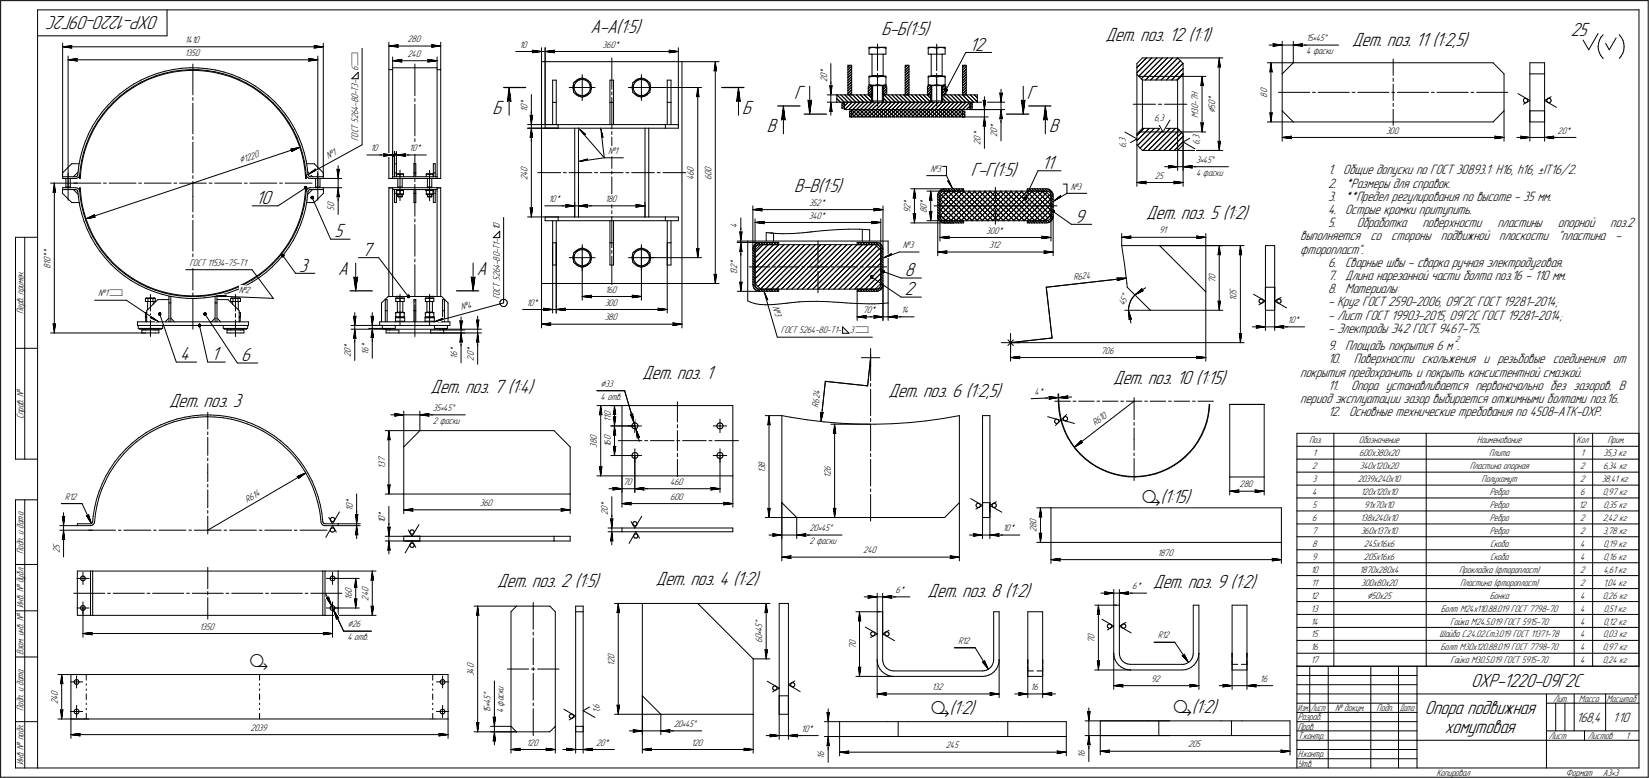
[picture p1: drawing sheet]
<svg xmlns="http://www.w3.org/2000/svg" width="892mm" height="421mm" viewBox="0 0 892 421" stroke-linecap="round" stroke-linejoin="round" font-family="sans-serif">
<defs><g id="words">
<g font-size="11.2">
<text x="618" y="272">ä(1:15)</text>
<text x="135" y="361">ä</text>
<text x="503" y="386">ä(1:2)</text>
<text x="634" y="386">ä(1:2)</text>
</g>
<g font-size="10.9">
<text x="86" y="9" transform="rotate(-180 86 9)">ОХР-1220-09Г2С</text>
<text x="319" y="18">А-А(1:5)</text>
<text x="477" y="19">Б-Б(1:5)</text>
<text x="598" y="22">Дет. поз. 12 (1:1)</text>
<text x="849" y="19">25</text>
<text x="524" y="27">12</text>
<text x="731" y="25">Дет. поз. 11 (1:2,5)</text>
<text x="429" y="53">Г</text>
<text x="555" y="53">Г</text>
<text x="266" y="61">Б</text>
<text x="401" y="61">Б</text>
<text x="415" y="71">В</text>
<text x="567" y="71">В</text>
<text x="525" y="95">Г-Г(1:5)</text>
<text x="563" y="91">11</text>
<text x="429" y="104">В-В(1:5)</text>
<text x="138" y="110">10</text>
<text x="620" y="119">Дет. поз. 5 (1:2)</text>
<text x="581" y="120">9</text>
<text x="181" y="128">5</text>
<text x="196" y="138">7</text>
<text x="162" y="147">3</text>
<text x="183" y="149">А</text>
<text x="258" y="149">А</text>
<text x="489" y="149">8</text>
<text x="489" y="160">2</text>
<text x="97" y="195">4</text>
<text x="114" y="195">1</text>
<text x="130" y="195">6</text>
<text x="347" y="205">Дет. поз. 1</text>
<text x="602" y="208">Дет. поз. 10 (1:15)</text>
<text x="233" y="212">Дет. поз. 7 (1:4)</text>
<text x="480" y="215">Дет. поз. 6 (1:2,5)</text>
<text x="91" y="220">Дет. поз. 3</text>
<text x="269" y="318">Дет. поз. 2 (1:5)</text>
<text x="355" y="316">Дет. поз. 4 (1:2)</text>
<text x="502" y="323">Дет. поз. 8 (1:2)</text>
<text x="624" y="318">Дет. поз. 9 (1:2)</text>
<text x="796" y="371">ОХР-1220-09Г2С</text>
<text x="771" y="386">Опора подвижная</text>
<text x="781" y="396">хомутовая</text>
</g>
<g font-size="7.8">
<text x="718" y="94">1. Общие допуски по ГОСТ 30893.1: H16, h16, ±IT16/2.</text>
<text x="718" y="101">2. *Размеры для справок.</text>
<text x="718" y="109">3. **Предел регулирования по высоте - 35 мм.</text>
<text x="718" y="116">4. Острые кромки притупить.</text>
<text x="718" y="123">5.</text>
<text x="734" y="123">Обработка</text>
<text x="769" y="123">поверхности</text>
<text x="810" y="123">пластины</text>
<text x="843" y="123">опорной</text>
<text x="871" y="123">поз.2</text>
<text x="703" y="130">выполняется</text>
<text x="741" y="130">со</text>
<text x="752" y="130">стороны</text>
<text x="779" y="130">подвижной</text>
<text x="811" y="130">плоскости</text>
<text x="843" y="130">&quot;пластина</text>
<text x="874" y="130">-</text>
<text x="703" y="137">фторопласт&quot;.</text>
<text x="718" y="144">6. Сварные швы - сварка ручная электродуговая.</text>
<text x="718" y="151">7. Длина нарезанной части болта поз.16 - 110 мм.</text>
<text x="718" y="159">8. Материалы:</text>
<text x="718" y="166">- Круг ГОСТ 2590-2006, 09Г2С ГОСТ 19281-2014;</text>
<text x="718" y="173">- Лист ГОСТ 19903-2015, 09Г2С ГОСТ 19281-2014;</text>
<text x="718" y="180">- Электроды Э42 ГОСТ 9467-75.</text>
<text x="718" y="189">9. Площадь покрытия 6 м .</text>
<text x="718" y="197">10.</text>
<text x="732" y="197">Поверхности скольжения и резьбовые соединения от</text>
<text x="703" y="204">покрытия предохранить и покрыть консистентной смазкой.</text>
<text x="718" y="211">11.</text>
<text x="731" y="211">Опора устанавливается первоначально без зазоров. В</text>
<text x="703" y="218">период эксплуатации зазор выбирается отжимными болтами поз.16.</text>
<text x="718" y="225">12. Основные технические требования по 4508-АТК-ОХР.</text>
<text x="853" y="390">168,4</text>
<text x="872" y="390">1:10</text>
</g>
<g font-size="5.9">
<text x="657" y="61" transform="rotate(-90 657 61)">Ç</text>
<text x="130" y="88" transform="rotate(-18 130 88)">Ç1220</text>
<text x="325" y="209">Ç33</text>
<text x="739" y="324">Ç50х25</text>
<text x="188" y="339">Ç26</text>
<text x="412" y="338" transform="rotate(-90 412 338)">Å</text>
<text x="265" y="376" transform="rotate(-90 265 376)">Å</text>
</g>
<text font-size="5.5" x="194" y="36" transform="rotate(-90 194 36)">ì</text>
<g font-size="5.4">
<text x="100" y="23">1410</text>
<text x="220" y="23">280</text>
<text x="706" y="22">15•45Å</text>
<text x="281" y="26">10</text>
<text x="326" y="26">360*</text>
<text x="706" y="29">4 фаски</text>
<text x="100" y="30">1350</text>
<text x="220" y="31">240</text>
<text x="194" y="39" transform="rotate(-90 194 39)">6</text>
<text x="447" y="40" transform="rotate(-90 447 40)">*</text>
<text x="194" y="47" transform="rotate(-90 194 47)">3</text>
<text x="194" y="45" transform="rotate(-90 194 45)">-</text>
<text x="447" y="44" transform="rotate(-90 447 44)">2</text>
<text x="447" y="42" transform="rotate(-90 447 42)">0</text>
<text x="194" y="54" transform="rotate(-90 194 54)">0</text>
<text x="194" y="52" transform="rotate(-90 194 52)">-</text>
<text x="194" y="50" transform="rotate(-90 194 50)">Т</text>
<text x="648" y="53" transform="rotate(-90 648 53)">Н</text>
<text x="685" y="53" transform="rotate(-90 685 53)">8</text>
<text x="685" y="51" transform="rotate(-90 685 51)">0</text>
<text x="194" y="58" transform="rotate(-90 194 58)">-</text>
<text x="194" y="56" transform="rotate(-90 194 56)">8</text>
<text x="285" y="59" transform="rotate(-90 285 59)">0</text>
<text x="285" y="57" transform="rotate(-90 285 57)">*</text>
<text x="648" y="59" transform="rotate(-90 648 59)">0</text>
<text x="648" y="57" transform="rotate(-90 648 57)">-</text>
<text x="648" y="55" transform="rotate(-90 648 55)">7</text>
<text x="657" y="59" transform="rotate(-90 657 59)">5</text>
<text x="657" y="57" transform="rotate(-90 657 57)">0</text>
<text x="657" y="55" transform="rotate(-90 657 55)">*</text>
<text x="194" y="65" transform="rotate(-90 194 65)">2</text>
<text x="194" y="62" transform="rotate(-90 194 62)">6</text>
<text x="194" y="60" transform="rotate(-90 194 60)">4</text>
<text x="285" y="60" transform="rotate(-90 285 60)">1</text>
<text x="624" y="65">6,3</text>
<text x="648" y="64" transform="rotate(-90 648 64)">M</text>
<text x="648" y="61" transform="rotate(-90 648 61)">3</text>
<text x="194" y="70" transform="rotate(-90 194 70)">Т</text>
<text x="194" y="67" transform="rotate(-90 194 67)">5</text>
<text x="539" y="70" transform="rotate(-90 539 70)">*</text>
<text x="194" y="76" transform="rotate(-90 194 76)">Г</text>
<text x="194" y="74" transform="rotate(-90 194 74)">О</text>
<text x="194" y="72" transform="rotate(-90 194 72)">С</text>
<text x="530" y="76" transform="rotate(-90 530 76)">0</text>
<text x="530" y="74" transform="rotate(-90 530 74)">*</text>
<text x="539" y="74" transform="rotate(-90 539 74)">2</text>
<text x="539" y="72" transform="rotate(-90 539 72)">0</text>
<text x="609" y="78" transform="rotate(-90 609 78)">,</text>
<text x="609" y="77" transform="rotate(-90 609 77)">3</text>
<text x="649" y="76" transform="rotate(-90 649 76)">,</text>
<text x="649" y="75" transform="rotate(-90 649 75)">3</text>
<text x="750" y="72">300</text>
<text x="842" y="72">20*</text>
<text x="200" y="82">10</text>
<text x="221" y="82">10</text>
<text x="225" y="82">*</text>
<text x="329" y="83">№</text>
<text x="332" y="83">1</text>
<text x="530" y="78" transform="rotate(-90 530 78)">2</text>
<text x="609" y="80" transform="rotate(-90 609 80)">6</text>
<text x="649" y="78" transform="rotate(-90 649 78)">6</text>
<text x="177" y="86" transform="rotate(-29 177 86)">№1</text>
<text x="647" y="88">3•45Å</text>
<text x="285" y="95" transform="rotate(-90 285 95)">4</text>
<text x="285" y="93" transform="rotate(-90 285 93)">0</text>
<text x="375" y="95" transform="rotate(-90 375 95)">6</text>
<text x="375" y="93" transform="rotate(-90 375 93)">0</text>
<text x="385" y="95" transform="rotate(-90 385 95)">0</text>
<text x="385" y="93" transform="rotate(-90 385 93)">0</text>
<text x="503" y="93">№3</text>
<text x="647" y="95">4 фаски</text>
<text x="285" y="97" transform="rotate(-90 285 97)">2</text>
<text x="375" y="97" transform="rotate(-90 375 97)">4</text>
<text x="385" y="97" transform="rotate(-90 385 97)">6</text>
<text x="625" y="97">25</text>
<text x="579" y="103">№3</text>
<text x="181" y="114" transform="rotate(-90 181 114)">5</text>
<text x="181" y="112" transform="rotate(-90 181 112)">0</text>
<text x="297" y="109">10*</text>
<text x="327" y="109">18</text>
<text x="331" y="109">0</text>
<text x="438" y="111">352*</text>
<text x="492" y="113" transform="rotate(-90 492 113)">2</text>
<text x="492" y="111" transform="rotate(-90 492 111)">*</text>
<text x="501" y="113" transform="rotate(-90 501 113)">0</text>
<text x="501" y="111" transform="rotate(-90 501 111)">*</text>
<text x="437" y="118">340*</text>
<text x="492" y="115" transform="rotate(-90 492 115)">9</text>
<text x="501" y="115" transform="rotate(-90 501 115)">8</text>
<text x="270" y="125" transform="rotate(-90 270 125)">1</text>
<text x="270" y="123" transform="rotate(-90 270 123)">0</text>
<text x="399" y="123" transform="rotate(-90 399 123)">4</text>
<text x="270" y="131" transform="rotate(-90 270 131)">-</text>
<text x="533" y="126">300*</text>
<text x="627" y="126">91</text>
<text x="27" y="137" transform="rotate(-90 27 137)">*</text>
<text x="270" y="137" transform="rotate(-90 270 137)">-</text>
<text x="270" y="135" transform="rotate(-90 270 135)">Т</text>
<text x="270" y="133" transform="rotate(-90 270 133)">1</text>
<text x="488" y="134">№3</text>
<text x="535" y="134">312</text>
<text x="27" y="143" transform="rotate(-90 27 143)">1</text>
<text x="27" y="142" transform="rotate(-90 27 142)">0</text>
<text x="27" y="139" transform="rotate(-90 27 139)">*</text>
<text x="102" y="144">Г</text>
<text x="104" y="144">ОСТ 11534-75-Т1</text>
<text x="270" y="143" transform="rotate(-90 270 143)">-</text>
<text x="270" y="141" transform="rotate(-90 270 141)">8</text>
<text x="270" y="139" transform="rotate(-90 270 139)">0</text>
<text x="399" y="143" transform="rotate(-90 399 143)">*</text>
<text x="27" y="145" transform="rotate(-90 27 145)">8</text>
<text x="270" y="148" transform="rotate(-90 270 148)">6</text>
<text x="270" y="146" transform="rotate(-90 270 146)">4</text>
<text x="399" y="149" transform="rotate(-90 399 149)">1</text>
<text x="399" y="147" transform="rotate(-90 399 147)">3</text>
<text x="399" y="145" transform="rotate(-90 399 145)">2</text>
<text x="270" y="156" transform="rotate(-90 270 156)">Т</text>
<text x="270" y="152" transform="rotate(-90 270 152)">5</text>
<text x="270" y="150" transform="rotate(-90 270 150)">2</text>
<text x="581" y="152" transform="rotate(-6 581 152)">R624</text>
<text x="657" y="153" transform="rotate(-90 657 153)">7</text>
<text x="657" y="151" transform="rotate(-90 657 151)">0</text>
<text x="53" y="160">№1ì</text>
<text x="129" y="159" transform="rotate(2 129 159)">№2</text>
<text x="270" y="162" transform="rotate(-90 270 162)">Г</text>
<text x="270" y="160" transform="rotate(-90 270 160)">О</text>
<text x="270" y="158" transform="rotate(-90 270 158)">С</text>
<text x="327" y="158">160</text>
<text x="669" y="161" transform="rotate(-90 669 161)">0</text>
<text x="669" y="159" transform="rotate(-90 669 159)">5</text>
<text x="250" y="168" transform="rotate(-15 250 168)">№4</text>
<text x="285" y="165">10*</text>
<text x="327" y="165">300</text>
<text x="418" y="166" transform="rotate(74 418 166)">№3</text>
<text x="608" y="166" transform="rotate(-67 608 166)">45Å</text>
<text x="669" y="163" transform="rotate(-90 669 163)">1</text>
<text x="13" y="170" transform="rotate(-90 13 170)">Перв. примен.</text>
<text x="327" y="173">380</text>
<text x="467" y="169">70*</text>
<text x="487" y="169">14</text>
<text x="696" y="175">10*</text>
<text x="422" y="180">ГОСТ 5264-80-Т1-</text>
<text x="460" y="180">3ì</text>
<text x="190" y="191" transform="rotate(-90 190 191)">0</text>
<text x="190" y="189" transform="rotate(-90 190 189)">*</text>
<text x="199" y="192" transform="rotate(-90 199 192)">1</text>
<text x="199" y="190" transform="rotate(-90 199 190)">6</text>
<text x="199" y="188" transform="rotate(-90 199 188)">*</text>
<text x="247" y="191" transform="rotate(-90 247 191)">*</text>
<text x="256" y="191" transform="rotate(-90 256 191)">*</text>
<text x="595" y="191">706</text>
<text x="190" y="193" transform="rotate(-90 190 193)">2</text>
<text x="247" y="194" transform="rotate(-90 247 194)">1</text>
<text x="247" y="193" transform="rotate(-90 247 193)">6</text>
<text x="256" y="195" transform="rotate(-90 256 195)">2</text>
<text x="256" y="193" transform="rotate(-90 256 193)">0</text>
<text x="560" y="213" transform="rotate(-2 560 213)">4*</text>
<text x="325" y="216">4 отв.</text>
<text x="443" y="220" transform="rotate(-84 443 220)">R624</text>
<text x="13" y="227" transform="rotate(-90 13 227)">Справ. №</text>
<text x="234" y="222">35•45Å</text>
<text x="330" y="227" transform="rotate(-90 330 227)">1</text>
<text x="330" y="225" transform="rotate(-90 330 225)">0</text>
<text x="234" y="229">2 фаски</text>
<text x="330" y="228" transform="rotate(-90 330 228)">1</text>
<text x="592" y="231" transform="rotate(-38 592 231)">R610</text>
<text x="323" y="238" transform="rotate(-90 323 238)">0</text>
<text x="330" y="238" transform="rotate(-90 330 238)">0</text>
<text x="708" y="240">Поз.</text>
<text x="735" y="240">Обозначение</text>
<text x="799" y="240">Наименование</text>
<text x="853" y="240">Кол</text>
<text x="869" y="240">Прим.</text>
<text x="323" y="242" transform="rotate(-90 323 242)">3</text>
<text x="323" y="240" transform="rotate(-90 323 240)">8</text>
<text x="330" y="242" transform="rotate(-90 330 242)">1</text>
<text x="330" y="240" transform="rotate(-90 330 240)">6</text>
<text x="208" y="250" transform="rotate(-90 208 250)">7</text>
<text x="710" y="247">1</text>
<text x="735" y="247">600х380х20</text>
<text x="805" y="247">Плита</text>
<text x="855" y="247">1</text>
<text x="867" y="247">35,3 кг</text>
<text x="208" y="254" transform="rotate(-90 208 254)">1</text>
<text x="208" y="252" transform="rotate(-90 208 252)">3</text>
<text x="414" y="256" transform="rotate(-90 414 256)">1</text>
<text x="414" y="254" transform="rotate(-90 414 254)">3</text>
<text x="414" y="252" transform="rotate(-90 414 252)">8</text>
<text x="449" y="257" transform="rotate(-90 449 257)">2</text>
<text x="449" y="255" transform="rotate(-90 449 255)">6</text>
<text x="710" y="254">2</text>
<text x="735" y="254">340х120х20</text>
<text x="795" y="254">Пластина опорная</text>
<text x="855" y="254">2</text>
<text x="867" y="254">6,34 кг</text>
<text x="337" y="262">70</text>
<text x="362" y="262">460</text>
<text x="449" y="258" transform="rotate(-90 449 258)">1</text>
<text x="670" y="264">280</text>
<text x="710" y="261">3</text>
<text x="734" y="261">2039х240х10</text>
<text x="801" y="261">Полухомут</text>
<text x="855" y="261">2</text>
<text x="866" y="261">38,41 кг</text>
<text x="710" y="268">4</text>
<text x="736" y="268">120х120х10</text>
<text x="806" y="268">Ребро</text>
<text x="855" y="268">6</text>
<text x="867" y="268">0,97 кг</text>
<text x="35" y="270">R12</text>
<text x="134" y="272" transform="rotate(-30 134 272)">R614</text>
<text x="191" y="275" transform="rotate(-90 191 275)">0</text>
<text x="191" y="273" transform="rotate(-90 191 273)">*</text>
<text x="260" y="274">360</text>
<text x="329" y="274" transform="rotate(-90 329 274)">*</text>
<text x="362" y="270">600</text>
<text x="710" y="275">5</text>
<text x="738" y="275">91х70х10</text>
<text x="806" y="275">Ребро</text>
<text x="854" y="275">12</text>
<text x="867" y="275">0,35 кг</text>
<text x="191" y="276" transform="rotate(-90 191 276)">1</text>
<text x="208" y="282" transform="rotate(-90 208 282)">0</text>
<text x="208" y="279" transform="rotate(-90 208 279)">*</text>
<text x="329" y="279" transform="rotate(-90 329 279)">2</text>
<text x="329" y="276" transform="rotate(-90 329 276)">0</text>
<text x="710" y="282">6</text>
<text x="736" y="282">138х240х10</text>
<text x="806" y="282">Ребро</text>
<text x="855" y="282">2</text>
<text x="867" y="282">2,42 кг</text>
<text x="208" y="283" transform="rotate(-90 208 283)">1</text>
<text x="438" y="287">20•45Å</text>
<text x="542" y="287">10*</text>
<text x="561" y="288" transform="rotate(-90 561 288)">2</text>
<text x="561" y="286" transform="rotate(-90 561 286)">8</text>
<text x="561" y="284" transform="rotate(-90 561 284)">0</text>
<text x="710" y="289">7</text>
<text x="736" y="289">360х137х10</text>
<text x="806" y="289">Ребро</text>
<text x="855" y="289">2</text>
<text x="867" y="289">3,78 кг</text>
<text x="13" y="300" transform="rotate(-90 13 300)">Подп. и дата</text>
<text x="32" y="299" transform="rotate(-90 32 299)">2</text>
<text x="32" y="297" transform="rotate(-90 32 297)">5</text>
<text x="438" y="294">2 фаски</text>
<text x="467" y="299">240</text>
<text x="710" y="296">8</text>
<text x="738" y="296">245х16х6</text>
<text x="806" y="296">Скоба</text>
<text x="855" y="296">4</text>
<text x="867" y="296">0,19 кг</text>
<text x="626" y="301">1870</text>
<text x="710" y="303">9</text>
<text x="738" y="303">205х16х6</text>
<text x="806" y="303">Скоба</text>
<text x="855" y="303">4</text>
<text x="867" y="303">0,16 кг</text>
<text x="709" y="310">10</text>
<text x="735" y="310">1870х280х4</text>
<text x="789" y="310">Прокладка (фторопласт)</text>
<text x="855" y="310">2</text>
<text x="867" y="310">4,61 кг</text>
<text x="709" y="317">11</text>
<text x="736" y="317">300х80х20</text>
<text x="790" y="317">Пластина (фторопласт)</text>
<text x="855" y="317">2</text>
<text x="867" y="317">1,04 кг</text>
<text x="190" y="323" transform="rotate(-90 190 323)">6</text>
<text x="190" y="321" transform="rotate(-90 190 321)">0</text>
<text x="199" y="323" transform="rotate(-90 199 323)">4</text>
<text x="199" y="320" transform="rotate(-90 199 320)">0</text>
<text x="484" y="321">6*</text>
<text x="612" y="319">6*</text>
<text x="709" y="324">12</text>
<text x="806" y="324">Бонка</text>
<text x="855" y="324">4</text>
<text x="867" y="324">0,26 кг</text>
<text x="13" y="329" transform="rotate(-90 13 329)">Инв. № дубл.</text>
<text x="190" y="324" transform="rotate(-90 190 324)">1</text>
<text x="199" y="325" transform="rotate(-90 199 325)">2</text>
<text x="709" y="331">13</text>
<text x="779" y="331">Болт М24х110.88.019 ГОСТ 7798-70</text>
<text x="855" y="331">4</text>
<text x="867" y="331">0,51 кг</text>
<text x="108" y="341">1350</text>
<text x="412" y="342" transform="rotate(-90 412 342)">4</text>
<text x="412" y="339" transform="rotate(-90 412 339)">5</text>
<text x="709" y="338">14</text>
<text x="784" y="338">Гайка М24.5.019 ГОСТ 5915-70</text>
<text x="855" y="338">4</text>
<text x="867" y="338">0,12 кг</text>
<text x="188" y="346">4 отв.</text>
<text x="412" y="348" transform="rotate(-90 412 348)">6</text>
<text x="412" y="346" transform="rotate(-90 412 346)">0</text>
<text x="412" y="343" transform="rotate(-90 412 343)">•</text>
<text x="592" y="348" transform="rotate(-90 592 348)">7</text>
<text x="592" y="345" transform="rotate(-90 592 345)">0</text>
<text x="626" y="345">R12</text>
<text x="709" y="345">15</text>
<text x="779" y="345">Шайба C.24.02.Ст3.019 ГОСТ 11371-78</text>
<text x="855" y="345">4</text>
<text x="867" y="345">0,03 кг</text>
<text x="463" y="351" transform="rotate(-90 463 351)">7</text>
<text x="463" y="349" transform="rotate(-90 463 349)">0</text>
<text x="518" y="348">R12</text>
<text x="709" y="352">16</text>
<text x="779" y="352">Болт М30х120.88.019 ГОСТ 7798-70</text>
<text x="855" y="352">4</text>
<text x="867" y="352">0,97 кг</text>
<text x="13" y="354" transform="rotate(-90 13 354)">Взам. инв. №</text>
<text x="332" y="360" transform="rotate(-90 332 360)">1</text>
<text x="332" y="358" transform="rotate(-90 332 358)">2</text>
<text x="332" y="356" transform="rotate(-90 332 356)">0</text>
<text x="709" y="359">17</text>
<text x="784" y="359">Гайка М30.5.019 ГОСТ 5915-70</text>
<text x="855" y="359">4</text>
<text x="867" y="359">0,24 кг</text>
<text x="256" y="366" transform="rotate(-90 256 366)">3</text>
<text x="256" y="364" transform="rotate(-90 256 364)">4</text>
<text x="256" y="362" transform="rotate(-90 256 362)">0</text>
<text x="622" y="369">92</text>
<text x="681" y="369">16</text>
<text x="31" y="376" transform="rotate(-90 31 376)">0</text>
<text x="272" y="377" transform="rotate(-90 272 377)">с</text>
<text x="272" y="375" transform="rotate(-90 272 375)">к</text>
<text x="272" y="374" transform="rotate(-90 272 374)">и</text>
<text x="504" y="373">132</text>
<text x="557" y="373">16</text>
<text x="31" y="381" transform="rotate(-90 31 381)">2</text>
<text x="31" y="379" transform="rotate(-90 31 379)">4</text>
<text x="265" y="382" transform="rotate(-90 265 382)">•</text>
<text x="265" y="381" transform="rotate(-90 265 381)">4</text>
<text x="265" y="378" transform="rotate(-90 265 378)">5</text>
<text x="272" y="382" transform="rotate(-90 272 382)">ф</text>
<text x="272" y="379" transform="rotate(-90 272 379)">а</text>
<text x="324" y="384" transform="rotate(-90 324 384)">6</text>
<text x="840" y="380">Лит.</text>
<text x="854" y="380">Масса</text>
<text x="869" y="380">Масштаб</text>
<text x="13" y="385" transform="rotate(-90 13 385)">Подп. и дата</text>
<text x="265" y="386" transform="rotate(-90 265 386)">1</text>
<text x="265" y="384" transform="rotate(-90 265 384)">5</text>
<text x="272" y="386" transform="rotate(-90 272 386)">4</text>
<text x="324" y="386" transform="rotate(-90 324 386)">1</text>
<text x="324" y="384" transform="rotate(-90 324 384)">,</text>
<text x="702" y="390">Разраб.</text>
<text x="722" y="385">№ докум.</text>
<text x="744" y="385">Подп.</text>
<text x="135" y="395">2039</text>
<text x="364" y="393">20•45Å</text>
<text x="433" y="396">10*</text>
<text x="702" y="395">Пров.</text>
<text x="702" y="400">Т.контр.</text>
<text x="838" y="400">Лист</text>
<text x="859" y="400">Листов</text>
<text x="879" y="400">1</text>
<text x="285" y="403">120</text>
<text x="322" y="403">20*</text>
<text x="374" y="403">120</text>
<text x="512" y="405">245</text>
<text x="643" y="404">205</text>
<text x="13" y="414" transform="rotate(-90 13 414)">Инв. № подл.</text>
<text x="446" y="410" transform="rotate(-90 446 410)">1</text>
<text x="446" y="409" transform="rotate(-90 446 409)">6</text>
<text x="587" y="410" transform="rotate(-90 587 410)">1</text>
<text x="587" y="408" transform="rotate(-90 587 408)">6</text>
<text x="702" y="410">Н.контр.</text>
<text x="702" y="415">Утв.</text>
<text x="777" y="420">Копировал</text>
<text x="847" y="420">Формат</text>
<text x="867" y="420">A3•3</text>
</g>
<g font-size="5.3">
<text x="702" y="385">Изм.</text>
<text x="709" y="385">Лист</text>
<text x="757" y="385">Дата</text>
</g>
<text font-size="5.1" x="787" y="185">2</text>
</g></defs>
<g fill="none" stroke="#000" stroke-width=".54">
<path d="M0 0v420zM0 0h891zM20 5v410zM20 5h866zM20 19h70zM90 5v14zM864 18l-5 9zM867 19l-1 1zM876 19h.1M876 19l1 1zM886 5v410zM891 0v420z"/>
<path d="M34 23v73zM34 25h5zM34 25l5 1zM34 25h141zM37 30v71zM37 32h5zM37 32l5 1zM37 32h135zM38 25l1 1zM39 25h-1zM41 32l1 1zM42 32h-1z"/>
<path d="M85 40l4-1zM89 40l4-1zM89 39l5-1zM93 39l4-1zM93 39l5-1zM94 38l4-1zM97 38h5zM98 38h4zM98 37h5zM102 38h5zM103 37h5zM104 35v16z"/>
<path d="M107 38h4zM107 38h5zM108 37h4zM111 38l5 1zM112 38l4 1zM112 37l5 1zM116 39l4 1zM117 38l4 1zM120 40l5 1zM121 39l4 1zM167 33l5-1zM167 32h.1"/>
<path d="M167 32h5zM167 32v1zM170 26l5-1zM170 25h.1M170 25h5zM170 25v1zM172 30v71zM175 23v73zM194 39v4zM196 26v52zM210 38v59zM210 38h2z"/>
<path d="M210 23v15zM210 25l5-1zM210 25h5zM210 25h28zM212 37v57zM212 37h24zM212 31v6zM212 33l5-1zM212 33l5 1zM212 33h24zM215 25h.1M215 24v1z"/>
<path d="M217 33v1zM217 32v1zM224 35v17zM231 34l5-1zM231 32l1 1zM231 32l5 1zM232 33l-1 1zM233 25h5zM233 24l1 1zM233 24l5 1zM234 25h-1zM236 38h2z"/>
<path d="M236 37v57zM236 31v6zM238 38v59zM238 23v15zM279 28h9zM286 28h7zM288 28h5zM288 27l5 1zM288 27v1zM288 29l5-1zM288 28v1zM293 33h76z"/>
<path d="M293 33v120zM293 26v7zM293 28h2zM295 26v41zM295 28l5 1zM295 28l5-1zM295 28h7zM295 28h72zM299 28l1 1zM300 27l-1 1zM331 31v17zM362 29l5-1z"/>
<path d="M362 27v1zM362 27l5 1zM362 28v1zM367 26v42zM369 33v120zM369 33h20zM386 38h1zM387 33l1 5zM387 38h1zM387 33l-1 5zM387 33v120zM449 34v12z"/>
<path d="M459 35h2zM459 35v16zM459 39l2-2zM459 38l2-2zM460 35l-1 1zM461 35v16zM470 29h5zM470 26v3zM470 26h.1M470 26h1zM470 26h9zM471 26h1z"/>
<path d="M471 29h.1M472 29h.1M472 29v12zM472 26h2zM474 26h1zM475 29h4zM475 26v3zM475 26h.1M475 40v1zM475 24v14zM475 26h2zM477 26h1z"/>
<path d="M478 29v12zM478 29h.1M478 26h1zM479 26h.1M479 26v3zM490 35v16zM490 35h2zM490 39l2-2zM490 38l2-2zM490 36l1-1zM492 35v16zM502 29h5z"/>
<path d="M502 26v3zM502 26h.1M502 26h1zM502 26h9zM503 26h1zM503 29h.1M504 29h.1M504 29v12zM504 26h2zM506 26h1zM507 29h4zM507 26v3z"/>
<path d="M507 26h.1M507 40v1zM507 24v14zM507 26h2zM509 26h1zM510 29v12zM510 29h.1M510 26h1zM511 26h.1M511 26v3zM521 35v16zM521 35h2z"/>
<path d="M521 39l2-2zM521 38l2-2zM521 37l1-2zM522 28l-10 21zM522 28h14zM523 35v16zM615 39l8-8zM615 34v6zM618 31l-3 3zM618 31h19zM620 31l-5 6zM626 31l-10 10z"/>
<path d="M631 31l-11 12zM634 31l-12 12zM637 31l3 3zM637 31h24zM640 40l-4 3zM640 37l-6 6zM640 34v6zM659 36h.1M659 31l1 5zM659 36h1zM659 31v5zM659 31v50z"/>
<path d="M685 34h14zM686 24h7zM687 39v-1zM687 34l1 5zM687 38l1 1zM687 34v5zM687 34v32zM688 24h5zM688 24h1zM688 25l5-1zM689 24l-1 1zM693 40v20z"/>
<path d="M693 22v18zM693 24h6zM699 34h108zM699 34l-6 6zM699 24h5zM699 22v12zM699 24l5 1zM699 24h7zM704 24v1zM704 24h20zM704 24h.1M753 32v9z"/>
<path d="M807 34l6 6zM813 40v20zM827 40v20zM827 34h8zM827 34v6zM827 40h8zM835 40v20zM835 34v6zM856 22l3 5zM864 25v2zM864 27l1 2zM865 23l-1 2z"/>
<path d="M865 29l1 1zM865 22v1zM866 30l1 1zM866 20l-1 2zM867 31h.1M868 23l2 4zM874 20l-4 7zM877 30l-1 2zM877 20l1 2zM878 29l-1 1zM878 22v2zM878 27v2z"/>
<path d="M878 24v1zM878 25v2zM58 59l-3 4zM58 57l-3 4zM58 58l-3 4zM61 56l-3 3zM61 56l4-3zM61 54l-3 3zM61 54l4-3zM61 55l4-3zM61 55l-3 3zM65 53l3-3z"/>
<path d="M65 51l3-3zM65 52l3-3zM68 50l4-3zM68 49l4-2zM68 48l4-3zM72 47l4-2zM72 47l4-3zM72 45l4-2zM76 45l4-2zM76 44l4-1zM76 43l5-2zM80 43l4-2z"/>
<path d="M80 43l5-2zM81 41l4-1zM84 41l5-1zM85 41l4-1zM104 53v1zM104 56v16zM120 40l4 1zM124 41l5 2zM125 41l4 2zM125 40l5 2zM129 43l4 2zM130 42l4 2z"/>
<path d="M133 45l4 2zM134 44l4 2zM137 47l3 3zM137 47l4 3zM138 46l4 3zM140 50l4 3zM141 50l3 3zM142 49l3 3zM144 53l3 3zM144 53l4 3zM145 52l4 3zM147 56l3 3z"/>
<path d="M148 56l3 3zM149 55l3 3zM150 59l3 4zM151 59l3 4zM152 58l3 4zM190 43h4zM190 43l4-4zM224 53v2zM224 56v17zM274 55l1-1zM275 47l1 8zM275 54l1 1z"/>
<path d="M275 47l-1 8zM275 47v15zM287 51v11zM299 55v12zM299 55h2zM299 43v12zM299 43h2zM301 55v12zM301 43v12zM308 47h7zM310 47v1zM310 48v1z"/>
<path d="M310 45v2zM310 49h.1M310 45l5-3zM310 45v5zM310 50l5 3zM310 47l1 1zM311 48v1zM311 46l-1 1zM311 50l1 1zM311 44h.1M311 49l1 1zM311 45v1z"/>
<path d="M312 50l1 1zM312 51l1 1zM312 43h1zM312 43l-1 1zM312 44l1-1zM312 44l-1 1zM313 51l1 1zM313 52h1zM313 43l1-1zM313 43h1zM314 52h1zM314 52h.1"/>
<path d="M314 43h2zM315 42l4 3zM315 53l4-3zM315 47h7zM315 47v7zM315 40v7zM315 52h1zM315 52h2zM316 42h.1M316 42l1 1zM316 43h1zM316 52l1-1z"/>
<path d="M317 52l1-1zM317 43l1 1zM317 43h1zM317 51l1-1zM318 44l1 1zM318 51l1-1zM318 43l1 1zM319 45v1zM319 50h.1M319 49l-1 1zM319 46v1zM319 48v1z"/>
<path d="M319 47v1zM320 45h.1M319 45v5zM320 45v2zM320 48l-1 1zM320 47v1zM330 43v12zM330 43h2zM330 55v12zM330 55h2zM331 50v1zM331 53v17z"/>
<path d="M332 43v12zM332 55v12zM340 47h7zM342 47v1zM342 48v1zM342 45l5-3zM342 45v5zM342 45v2zM342 49h.1M342 50l5 3zM342 47l1 1zM343 48v1z"/>
<path d="M343 46l-1 1zM343 50l1 1zM343 44l1-1zM343 44h.1M343 49l1 1zM343 45v1zM344 50l1 1zM344 51l1 1zM344 43h1zM344 44l1-1zM344 44l-1 1zM345 51l1 1z"/>
<path d="M345 52h1zM345 43l1-1zM345 43h1zM346 52h1zM346 52h.1M346 43h2zM347 42l4 3zM347 53l4-3zM347 47h7zM347 40v7zM347 47v7zM347 47h32z"/>
<path d="M347 52h1zM347 52h2zM348 42h.1M348 42l1 1zM348 43h1zM348 52l1-1zM349 43l1 1zM349 52l1-1zM349 43h1zM349 51l1-1zM350 44l1 1zM350 51l1-1z"/>
<path d="M350 43l1 1zM351 45v1zM351 50h.1M351 49l-1 1zM351 46v1zM351 48v1zM351 47v1zM351 45v5zM352 45h.1M352 45v2zM352 48l-1 1zM352 47v1z"/>
<path d="M361 55v12zM361 55h2zM361 43v12zM361 43h2zM363 55v12zM363 43v12zM377 52h.1M377 47l1 5zM377 52h1zM377 47v5zM377 47v92zM398 55l1-1z"/>
<path d="M399 47l1 8zM399 54l1 1zM399 47l-1 8zM399 47v15zM424 57l1 8zM424 57l-1 8zM424 57v15zM437 54l1 8zM437 54l1 1zM438 55l1-1zM438 47v15zM439 54l-1 8z"/>
<path d="M447 51h6zM447 55h6zM449 46v1zM449 46v5zM449 47l1-1zM449 44v7zM449 55v5zM449 60h1zM449 55l1 5zM449 55v7zM449 51v4zM450 46l-1 5z"/>
<path d="M453 51h18zM453 55h18zM453 51v4zM453 53l1 2zM453 51l4 4zM455 51l4 4zM455 59h2zM455 55h2zM455 55v4zM455 58h.1M455 57l2 1zM455 55l2 2z"/>
<path d="M457 55v4zM457 55h15zM457 59h68zM457 55h.1M457 59l4-4zM457 51l4 4zM459 51h2zM459 51l2-2zM459 48l2-2zM459 46l2-2zM459 45l2-2zM459 42l2-2z"/>
<path d="M459 41l2-2zM459 55l-2 2zM459 59l4-4zM459 51l4 4zM461 59v4zM461 59h60zM461 59l4 4zM461 50l-2 1zM461 47l-2 2zM461 41l-2 2zM461 59v1zM461 59l4-4z"/>
<path d="M461 51l4 4zM463 59l4 4zM463 59l-2 3zM463 59l4-4zM463 51l4 4zM465 59l4 4zM465 59l4-4zM465 51l4 4zM467 59l4 4zM467 59l5-4zM467 51l4 4zM469 59l4 4z"/>
<path d="M470 51h.1M470 47v4zM470 47v-1zM470 49l2-2zM470 48l1-2zM470 59l4-4zM470 51l1 2zM470 51l2-2zM470 42v4zM470 42l1-1zM470 41v1zM470 41h.1"/>
<path d="M470 46h.1M470 46h1zM470 51h1zM470 41h9zM470 46h9zM470 51l2-1zM471 41h1zM471 46h1zM471 51v4zM471 59l4 4zM471 46h.1M471 51h.1"/>
<path d="M472 46v5zM472 46v9zM472 55h6zM472 55h.1M472 41h6zM472 59l4-4zM472 41h.1M472 41h2zM472 55h5zM472 46h2zM473 59l4 4zM474 41l1 1z"/>
<path d="M474 46h1zM474 59l4-4zM475 42v4zM475 42v-1zM475 46h1zM475 43v14zM475 41h2zM475 59l4 4zM476 46h1zM476 59l4-4zM477 41h1zM477 55h27z"/>
<path d="M477 55h1zM477 46h1zM477 55h.1M477 41h.1M477 46v9zM478 51h.1M478 46v5zM478 46v9zM478 50l2-2zM478 47v-1zM478 59l4 4zM478 46h.1"/>
<path d="M478 51h1zM478 51h25zM478 51v4zM478 55h25zM478 53l2 2zM478 59l4-4zM478 51l4 4zM478 41l1 1zM478 46h1zM479 46l1 1zM479 41h.1M479 46h.1"/>
<path d="M479 42v4zM479 41v1zM479 47l-1 2zM480 51h-1zM480 47v4zM480 49l-2 2zM480 59l4 4zM480 59l4-4zM480 51l4 4zM482 59l4 4zM482 59l4-4zM482 51l4 4z"/>
<path d="M484 59l4 4zM484 59l4-4zM484 51l4 4zM486 59l4 4zM487 59l-4 4zM487 59l4-4zM487 51l4 4zM488 59l4 4zM489 59l4-4zM489 51l4 4zM490 51h2zM490 51l2-2z"/>
<path d="M490 49l2-2zM490 48l2-2zM490 46l2-2zM490 45l2-2zM490 44l2-2zM490 42l2-2zM490 41l2-2zM490 59l4 4zM490 51l2-1zM491 59l4-4zM491 51l4 4zM492 59l4 4z"/>
<path d="M493 59l-4 4zM493 59l4-4zM493 51l4 4zM495 59l4 4zM495 59l4-4zM495 51l4 4zM497 59l4 4zM497 59l4-4zM497 51l4 4zM499 59l4 4zM499 59l-4 4zM499 59l4-4z"/>
<path d="M499 51l4 4zM501 59l4 4zM501 59l4-4zM501 51l2 2zM502 47v4zM502 51h.1M502 47v-1zM502 50l2-2zM502 49l2-2zM502 51l2-2zM502 42v4zM502 42l1-1z"/>
<path d="M502 41v1zM502 46h.1M502 46h1zM502 41h9zM502 41h.1M502 46h9zM502 51h1zM503 41h1zM503 46h1zM503 59l4 4zM503 51h1zM503 51v4z"/>
<path d="M503 46h.1M503 51h.1M504 59l4-4zM504 46v9zM504 55h6zM504 55h.1M504 41h6zM504 46v5zM504 41h.1M504 41h2zM504 55h5zM504 46h2z"/>
<path d="M505 59l4 4zM506 41l1 1zM506 59l-4 4zM506 59l4-4zM506 46h1zM507 42v4zM507 42v-1zM507 46h1zM507 43v14zM507 59l4 4zM507 41h2zM508 46h1z"/>
<path d="M508 59l4-4zM509 41h1zM509 55h16zM509 46h1zM509 55h.1M509 41h.1M509 46v9zM509 59l4 4zM510 46v9zM510 55h-1zM510 51h.1M510 46h.1"/>
<path d="M510 46v5zM510 50l2-2zM510 49l2-2zM510 48l1-2zM510 51h1zM510 55h19zM510 51v4zM510 51h19zM510 59l4-4zM510 53l2 2zM510 51l4 4zM510 51l2-1z"/>
<path d="M510 41l1 1zM510 46h1zM511 41h.1M511 46h.1M511 46l1 1zM511 42v4zM511 41v1zM512 47v4zM512 51h-1zM512 59l4 4zM512 59l-4 4zM512 59l4-4z"/>
<path d="M512 51l4 4zM514 59l4 4zM514 59l4-4zM514 51l4 4zM516 59l4 4zM516 59l4-4zM516 51l4 4zM518 59l3 3zM518 59l4-4zM518 51l4 4zM520 59l1 1zM521 59v4z"/>
<path d="M521 51h2zM521 59l4-4zM521 51l2-2zM521 49l2-2zM521 48l2-2zM521 46l2-1zM521 45l2-2zM521 44l2-2zM521 42l2-2zM521 41l2-2zM521 51l4 4zM523 50l-2 1z"/>
<path d="M523 59l2-2zM523 51l4 4zM525 55h1zM525 55v4zM525 59h1zM525 58v1zM525 57l1 1zM525 55l1 2zM525 59h18zM525 59h9zM525 51l4 4zM526 55v4z"/>
<path d="M527 51l2 2zM529 51v4zM529 55h14zM532 54v1zM532 54v5zM532 55l1-1zM532 52v7zM532 59v4zM533 54l-1 5zM541 50v1zM541 50v5zM541 59v5z"/>
<path d="M541 51l1-1zM541 48v7zM541 59l1 5zM541 59v7zM541 55v4zM542 50l-1 5zM552 54l1 8zM552 54l1 1zM553 55l1-1zM553 47v15zM554 54l-1 8zM565 57l1 8z"/>
<path d="M565 57l-1 8zM565 57v15zM613 56h12zM615 40l3 3zM615 40v32zM616 41h23zM617 43l12-12zM618 43h19zM618 43v26zM625 43l12-12zM626 56h2zM628 43l10-10z"/>
<path d="M630 56h12zM631 43l9-9zM637 43v26zM639 41h13zM640 40l-3 3zM640 40v32zM649 46h1zM650 41l1 5zM650 46h1zM650 41l-1 5zM650 41v30zM691 50h17z"/>
<path d="M693 60l6 6zM693 60v16zM710 50h1zM713 50h17zM731 50h2zM734 50h17zM753 50h1zM753 42v2zM753 45v9zM753 56v2zM753 59v9zM756 50h17z"/>
<path d="M774 50h2zM777 50h17zM796 50h1zM799 50h16zM813 60l-6 6zM813 60v16zM821 51l6 3zM824 56l3-2zM824 54v1zM824 54h.1M824 55h.1M824 53h1z"/>
<path d="M824 53v1zM824 55l1 1zM825 53h.1M825 56l1-1zM825 53l1 1zM826 54h.1M826 55h.1M826 54v1zM827 60v6zM827 60h8zM827 60v16zM835 60v6z"/>
<path d="M835 60v16zM835 54l4-2zM835 54l7 4zM837 55h.1M837 54v1zM837 53h1zM837 53v1zM837 55l1 1zM838 53h.1M838 56v-1zM838 53l1 1zM839 54h.1"/>
<path d="M839 55h-1zM839 54v1zM46 77l-1 4zM47 78l-2 4zM47 79l-2 4zM48 72l-2 5zM48 74l-1 4zM49 75l-2 4zM50 68l-2 4zM50 70l-1 5zM50 70l-2 4zM52 64l-2 4z"/>
<path d="M53 66l-3 4zM55 61l-3 3zM55 63l-2 3zM55 62l-2 4zM104 74v1zM104 77v17zM153 63l3 3zM154 63l2 3zM155 62l2 4zM156 66l2 4zM156 66l3 4zM157 66l2 4z"/>
<path d="M158 70l2 4zM159 70l2 4zM160 74l2 5zM161 74l1 5zM161 74l2 4zM162 79l1 4zM162 79l2 4zM163 78l2 5zM224 75v2zM224 78v17zM285 69h17zM285 67h17z"/>
<path d="M287 74h.1M287 62v1zM287 62v5zM287 69l1 5zM287 74h1zM287 69v5zM287 69v48zM287 63l1-1zM287 60v7zM287 69v7zM287 67v2zM288 62l-1 5z"/>
<path d="M295 67h7zM295 69h7zM295 67v2zM302 67h58zM302 69h9zM302 67v2zM311 69v48zM311 69h2zM313 69h36zM313 69v48zM313 69l4 4zM313 69l14 16z"/>
<path d="M316 73h1zM325 69l1 5zM325 69l2 16zM325 74h1zM331 71v2zM331 74v17zM349 69v48zM349 69h2zM351 69h9zM351 69v48zM360 69h7zM360 67v2z"/>
<path d="M360 67h7zM367 67v2zM423 65l1-1zM424 64l1 1zM449 60h.1M459 60v3zM459 60h2zM459 63h2zM459 62l1 1zM459 61l2 1zM460 60l1 1zM461 63h60z"/>
<path d="M461 60v3zM461 61l2 2zM461 63l4-4zM463 63l4-4zM466 63l4-4zM468 63l4-4zM470 63l4-4zM472 63l4-4zM474 63l4-4zM476 63l4-4zM478 63l4-4zM480 63l4-4z"/>
<path d="M485 63l4-4zM487 63l4-4zM491 63l4-4zM493 63l4-4zM497 63l4-4zM500 63l4-4zM504 63l4-4zM506 63l4-4zM510 63l4-4zM512 63l4-4zM514 63l4-4zM516 63l5-4z"/>
<path d="M519 63l2-2zM521 60v3zM521 63h1zM521 60h1zM521 63h.1M521 61l1 1zM521 63h13zM521 60l1 1zM522 60v3zM532 68h.1M532 63v5zM532 68v12z"/>
<path d="M532 68h1zM532 63l1 5zM532 63v7zM541 64h.1M541 64v12zM541 64h1zM564 65l1-1zM565 64l1 1zM608 71l7 4zM611 77l4-2zM615 76l7-7zM615 72v6z"/>
<path d="M615 78l3 3zM615 78v23zM616 71h23zM618 69h19zM618 69l-3 3zM619 69l-4 4zM624 69l-9 10zM627 68l2 3zM627 69l-10 11zM630 69l-12 12zM633 65l-4 6zM633 69l-12 12z"/>
<path d="M636 69l-12 12zM637 69l3 3zM637 69v23zM639 71h13zM640 74l-8 7zM640 72v6zM640 78l-3 3zM640 72v20zM640 78v23zM640 77l3-2zM640 77l6 4zM649 66l1 5z"/>
<path d="M649 66l1 1zM650 67l1-1zM651 66l-1 5zM659 76v5zM659 76v1zM659 77l1-1zM660 76l-1 5zM685 66h14zM687 61v5zM687 61h.1M687 61h1zM688 61l-1 5z"/>
<path d="M693 74h5zM693 74l5 1zM693 74h120zM698 74v1zM698 74h.1M699 66h108zM808 75l5-1zM808 74h1zM808 74h5zM809 74l-1 1zM820 74h7zM822 74h5z"/>
<path d="M822 74h1zM822 75l5-1zM823 74l-1 1zM827 66h8zM827 74h8zM835 74h5zM835 74l5 1zM835 74h7zM840 74v1zM840 74h.1M840 74h12zM27 99h15z"/>
<path d="M29 99l1 5zM29 99v5zM29 99v81zM34 94v2zM34 96h.1M34 94l5-5zM34 97h7zM34 96h7zM34 96v1zM36 97v5zM37 94v14zM38 97v5z"/>
<path d="M39 89h4zM40 99h15zM41 96l1-1zM41 97l1-1zM42 96h.1M42 95h.1M42 94v1zM42 93l-2 3zM43 90l-1 4zM43 95l-1 1zM43 97h.1M43 96v1z"/>
<path d="M43 94v1zM43 91v5zM43 85v5zM44 92l-1 5zM44 87l-1 4zM44 87v5zM45 81l-2 4zM45 82l-1 5zM45 83l-1 4zM56 99h1zM59 99h15zM75 99h2z"/>
<path d="M78 99h15zM94 99h2zM97 99h7zM104 99h8zM104 95v2zM104 98v8zM113 99h2zM116 99h15zM132 99h2zM135 99h15zM151 99h2zM154 99h15z"/>
<path d="M157 81h1zM157 81l5-1zM158 82l4-2zM158 81v1zM163 83l1 4zM164 83l1 4zM164 87l1 5zM165 83l1 4zM165 87v5zM165 92v4zM165 97h1zM165 96h.1"/>
<path d="M165 92l1 5zM166 94v1zM166 87v5zM166 95v1zM166 89h4zM166 96h1zM166 92l1 2zM166 93l3 3zM167 94v1zM167 94l4-3zM167 94l29-16zM167 95h.1"/>
<path d="M167 96l1 1zM167 95l1 1zM168 97h7zM168 96h7zM170 89l5 5zM171 91v1zM171 97v5zM172 94v14zM173 97v5zM175 96h.1M175 96v1zM175 97h10z"/>
<path d="M175 94v2zM182 92h1zM182 92l1 5zM183 92h.1M183 90v7zM183 97v5zM183 92v5zM198 84h9zM205 84h7zM207 84h5zM207 83l5 1zM207 83l1 1z"/>
<path d="M208 84h-1zM210 97h2zM211 84h2zM212 85l2-2zM212 96h1zM212 96v1zM212 94v2zM212 97h24zM212 82v12zM212 84h1zM213 96h1zM213 89h1z"/>
<path d="M213 94h1zM213 89v5zM213 94v2zM213 82v9zM213 82v7zM213 84h2zM213 84h1zM214 96h10zM214 94v2zM214 89v5zM214 84h5zM214 82v7z"/>
<path d="M214 83l-2 2zM214 84l5-1zM214 84h7zM215 94v2zM215 94h.1M215 94h3zM215 97v5zM215 94h1zM216 94h.1M216 94v2zM216 94h1zM216 92v17z"/>
<path d="M217 94h1zM218 97v5zM218 94h.1M218 94v2zM219 84h.1M219 84h12zM219 83v1zM224 96h1zM224 89h1zM224 94h1zM224 89v5zM224 94v2z"/>
<path d="M224 97v1zM224 100v17zM225 94v2zM225 89v5zM225 96h9zM231 94v2zM231 94h.1M231 94h3zM231 97v5zM231 94h1zM232 94h.1M232 94v2z"/>
<path d="M232 94h1zM232 92v17zM233 94h1zM234 97v5zM234 94h.1M234 94v2zM234 96h1zM234 89h1zM234 94h1zM234 89v5zM235 94v2zM235 89v5z"/>
<path d="M235 96h1zM236 97h2zM236 94v2zM236 96v1zM291 93h12zM305 93h1zM308 93h12zM313 87l5-1zM313 87l14-2zM318 86l-1 1zM322 93h1zM325 93h12z"/>
<path d="M327 85h10zM331 93v1zM331 96v17zM338 93h2zM342 93h12zM355 93h2zM359 93h12zM501 95h11zM510 90h2zM512 90v5zM512 95l3 7zM512 98l3 4z"/>
<path d="M512 98h1zM561 92l-7 15zM561 92h13zM575 100h2zM577 100v5zM615 99l5-1zM615 99h5zM615 99h25zM618 81h19zM619 99h1zM620 98l-1 1zM627 81l11-11z"/>
<path d="M629 81l10-9zM630 90h7zM632 90h5zM632 90h.1M632 91l5-1zM632 90v1zM635 99h5zM635 98v1zM635 98l5 1zM635 81l5-4zM635 99h.1M637 81h24z"/>
<path d="M637 90h3zM640 90h5zM640 90l5 1zM640 90h7zM644 90l1 1zM645 90h19zM645 90h-1zM29 104h.1M29 104h1zM34 105l5 5zM34 103v2zM34 103h.1"/>
<path d="M34 102v1zM34 102h7zM34 103h7zM36 101h2zM36 101h.1M38 101h.1M39 110h4zM40 103l2 2zM41 102h1zM41 103h.1M41 103h1zM42 102h1z"/>
<path d="M42 103v1zM42 104v3zM42 107l1 4zM43 102v1zM43 103v1zM43 102h.1M43 102v4zM43 111l1 5zM43 106l1 5zM43 102l1 4zM44 106v5zM44 111l1 4z"/>
<path d="M44 116l2 4zM44 111l2 4zM45 115l1 4zM46 115l1 5zM46 120l1 4zM46 119l2 5zM46 118l5-2zM46 118l5-1zM46 118l116-38zM47 120l2 4zM51 117h.1M51 116v1z"/>
<path d="M104 119v17zM104 116v2zM104 106v9zM136 111h14zM150 111l15-9zM162 119l-2 5zM163 115l-1 4zM163 116l-1 4zM164 117l-1 4zM164 111l-1 4zM165 111l-2 5zM165 106l-1 5z"/>
<path d="M165 102h1zM165 102v4zM165 107v4zM165 113l-1 4zM166 102l-1 5zM166 102h.1M166 103v1zM166 110h4zM166 108l-1 5zM166 102v1zM166 102h1zM166 105l3-2z"/>
<path d="M167 104l-1 4zM167 103v1zM167 102h1zM167 103h1zM167 103h.1M168 102h7zM168 103h7zM169 107l10 22zM171 101h2zM171 101h.1M173 101h.1M175 103h.1"/>
<path d="M175 102v1zM175 102h10zM175 103v2zM175 105l-5 5zM182 107l1-1zM183 102v5zM183 107v9zM183 102l-1 5zM183 106v1zM183 102v7zM210 102v58zM210 102h2z"/>
<path d="M212 104v56zM212 102v1zM212 103v1zM212 103h1zM212 102h24zM213 103h1zM213 110h1zM213 105h1zM213 103v2zM213 105v5zM214 105v5zM214 103v2z"/>
<path d="M214 103h10zM215 103v2zM215 105h.1M215 103h.1M215 105h3zM215 103h3zM215 105v1zM215 106h1zM215 106v1zM215 101h1zM215 105h1zM215 103h1z"/>
<path d="M215 106h.1M215 101h.1M215 107h1zM216 106h2zM216 101h2zM216 105h.1M216 103h.1M216 107h1zM216 103v2zM216 105h1zM216 103h1zM217 105h1z"/>
<path d="M217 103h1zM217 106h.1M217 101h.1M217 103h.1M217 105v1zM218 103h.1M218 105v1zM218 106h.1M218 105h.1M218 103v2zM224 103h1zM224 110h1z"/>
<path d="M224 105h1zM224 103v2zM224 105v5zM224 118v2zM225 105v5zM225 103v2zM225 103h9zM230 103h.1M230 103h4zM231 103v2zM231 105h.1M231 103h.1"/>
<path d="M231 105h3zM231 105v1zM231 106h1zM231 106v1zM231 101h1zM231 105h1zM231 103h1zM231 106h.1M231 101h.1M231 107h1zM232 106h2zM232 101h2z"/>
<path d="M232 105h.1M232 103h.1M232 107h1zM232 103v2zM232 105h1zM232 103h1zM233 105h1zM233 103h1zM233 106h.1M233 101h.1M233 105v1zM234 105v1z"/>
<path d="M234 106h.1M234 105h.1M234 103h.1M234 103v2zM234 103h1zM234 110h1zM234 105h1zM234 105v5zM235 105v5zM235 103v2zM235 103h1zM236 102h2z"/>
<path d="M236 102v1zM236 104v56zM236 103v1zM238 102v58zM272 118v46zM285 117h17zM287 112v5zM287 112v1zM287 113l1-1zM288 112l-1 5zM295 111h11zM295 117h7z"/>
<path d="M295 119h7zM295 117v2zM299 119v12zM301 119v12zM302 117h9zM302 119h58zM302 117v2zM304 111h7zM306 111h5zM306 111h.1M306 112l5-1zM306 111v1z"/>
<path d="M311 117h2zM311 109v8zM311 111h2zM313 117h36zM313 109v8zM313 101v12zM313 111h5zM313 111l5 1zM313 111h36zM313 111h7zM317 111l1 1zM318 111h-1z"/>
<path d="M330 119v12zM331 114v2zM331 117v17zM332 119v12zM344 112l5-1zM344 111h.1M344 111h5zM344 111v1zM349 117h2zM349 109v8zM351 117h9zM360 119h7z"/>
<path d="M360 117v2zM360 117h7zM361 119v12zM363 119v12zM367 117v2zM401 118v7zM407 111v24zM407 113h5zM407 113l5 1zM407 113h71zM408 118v17zM412 113v1z"/>
<path d="M412 113h.1M413 120h.1M471 120h1zM471 120h5zM473 114l5-1zM473 113h.1M473 113h5zM473 113v1zM476 118v17zM478 111v24zM493 102h18zM494 107h1z"/>
<path d="M494 116l1 5zM494 116h1zM495 102v5zM495 107h.1M495 102l-1 5zM495 116h.1M495 102v19zM495 116v5zM501 103h10zM501 119h10zM503 108h.1M503 114v5z"/>
<path d="M503 114v1zM503 103l1 5zM503 108h1zM503 103v5zM503 115l1-1zM503 103v16zM504 114l-1 5zM505 111h13zM507 106h.1M507 117v1zM507 106v11zM507 116l1 1z"/>
<path d="M507 115l1 1zM507 113l1 2zM507 112l1 1zM507 111l1 1zM507 109l1 1zM507 108l1 1zM507 106l1 2zM507 117v21zM507 118l3 2zM507 105l1 1zM507 105v1zM507 118l1 1z"/>
<path d="M508 104l1 1zM508 119l1 1zM508 117v1zM508 104l1-1zM508 104l-1 1zM508 106h.1M508 103l1 1zM508 106v10zM508 116l3 3zM508 106l3-3zM508 106v11zM508 117l1 1z"/>
<path d="M508 117h.1M508 114l11-11zM508 111l8-8zM508 108l5-5zM508 108l12 11zM508 110l9 9zM508 113l7 6zM508 116l4 3zM508 117v13zM509 105l-1 1zM509 117l13-14zM509 120h1z"/>
<path d="M509 118v1zM509 103l1-1zM509 104v1zM509 104h1zM509 103h1zM509 119h1zM509 105l14 14zM510 102h1zM510 104l1-1zM510 119h1zM510 118l15-15zM510 102l1 1z"/>
<path d="M510 119l1 1zM511 104l15 15zM511 103h.1M511 102h10zM511 103h10zM511 119h10zM511 120v1zM511 119l16-16zM511 119h54zM511 103h54zM511 102l2 1zM512 119l1 2z"/>
<path d="M513 103l16 16zM513 102l1 1zM513 119l1 2zM514 119l16-16zM514 102l1 1zM515 119l1 2zM515 103l16 16zM516 102l1 1zM516 119l1 2zM517 119l16-16zM517 102l1 1zM517 119l1 2z"/>
<path d="M518 103l16 16zM518 102l2 1zM519 119l1 2zM520 119l16-16zM520 111h1zM520 102l1 1zM520 119l1 1zM521 102v1zM521 119v2zM521 103l16 16zM523 119l16-16zM523 111h13z"/>
<path d="M524 103l16 16zM525 119l16-16zM527 103l16 16zM528 119l16-16zM530 103l16 16zM531 119l16-16zM532 103l16 16zM534 119l16-16zM535 103l16 16zM537 119l16-16zM538 111h1zM538 103l16 16z"/>
<path d="M538 101v8zM538 111v1zM538 113v8zM540 119l16-16zM541 111h13zM541 103l16 16zM542 119l16-16zM544 103l16 16zM545 119l16-16zM547 103l16 16zM548 119l16-16zM549 103l16 16z"/>
<path d="M552 103l15 15zM555 103l13 14zM555 111h2zM556 119h10zM556 103h10zM556 119v2zM556 102h10zM556 102v1zM556 119l1 2zM556 102l1 1zM557 119l11-11zM557 102l1 1z"/>
<path d="M557 119l1 2zM558 103l10 11zM558 102l1 1zM558 119l2 2zM558 111h14zM559 119l9-9zM559 102l2 1zM560 119l1 2zM561 103l7 8zM561 102l1 1zM561 119l1 2zM562 119l6-6z"/>
<path d="M562 102l2 1zM563 119l1 2zM564 103l4 5zM564 102l1 1zM564 119l1 2zM565 119l3-3zM565 102l1 1zM565 103l3 3zM565 119l1 1zM566 102h.1M566 103l1 1zM566 119h.1"/>
<path d="M566 120h1zM566 103h.1M566 102h1zM566 119h1zM566 104l-15 15zM567 119l1 1zM567 102l2 3zM567 104h1zM567 119h1zM567 102l1 1zM568 105l-14 14zM568 104v1z"/>
<path d="M568 119v1zM568 120l1-1zM568 103l1 1zM568 105v1zM568 118v1zM568 118l1 1zM568 105l1 1zM568 106v11zM568 106h.1M568 117v1zM568 106v10zM568 116l-3 3z"/>
<path d="M568 117h.1M568 115l2 1zM568 114l2 1zM568 112l2 2zM568 111l2 1zM568 110l2 1zM568 108l2 1zM568 107l2 1zM568 116v14zM569 117v1zM569 106l1 1zM569 104v1z"/>
<path d="M569 118v1zM569 105l1 1zM570 117l-1 1zM570 117h.1M570 106v11zM570 117v21zM570 109l4-3zM570 109l7-4zM570 114l9 7zM574 106l-1 1zM577 105h11zM8 128v120z"/>
<path d="M8 128h12zM13 128v120zM47 124l2 4zM48 124l2 4zM49 124l2 4zM49 128l3 4zM50 128l2 4zM51 128l2 4zM52 132l2 4zM52 132l3 4zM53 132l2 4zM54 136l3 4z"/>
<path d="M55 136l3 3zM57 140l3 3zM58 139l3 3zM104 137v2zM150 140l-3 3zM151 139l-4 3zM153 138l7 10zM153 136l-3 4zM153 135l-2 4zM154 137l-3 4zM156 132l-3 4zM156 132l-3 3z"/>
<path d="M156 134l-2 3zM158 128l-2 4zM158 129l-2 3zM159 130l-3 4zM160 124l-2 4zM160 124l-2 5zM161 126l-2 4zM162 120l-2 4zM163 121l-2 5zM179 129h10zM194 139h11zM205 139l16 21z"/>
<path d="M224 121v18zM267 129h3zM267 129l3-4zM270 125v4zM299 131h2zM299 131v12zM299 131v38zM301 131v12zM301 131v38zM308 139h7zM310 139v1zM310 140v1z"/>
<path d="M310 137v2zM310 137v5zM310 137l5-3zM310 139l1 1zM311 138l-1 1zM311 136l1-1zM311 136h.1M311 137l1-1zM311 137v1zM312 135h1zM312 136l1-1zM313 135l1-1z"/>
<path d="M313 135h1zM314 135h2zM315 134l4 3zM315 139h7zM315 139v7zM315 132v7zM315 139v23zM316 134h.1M316 134l1 1zM316 135h1zM317 135l1 1zM317 135h1z"/>
<path d="M318 136l1 1zM318 135l1 1zM319 137v1zM319 138v1zM319 139v1zM320 137h.1M319 137v5zM320 137v2zM320 139v1zM330 131v12zM330 131h2zM331 135v2z"/>
<path d="M331 139v16zM332 131v12zM340 139h7zM342 139v1zM342 140v1zM342 137v5zM342 137v2zM342 137l5-3zM342 139l1 1zM343 138l-1 1zM343 136h.1M343 136l1-1z"/>
<path d="M343 137v1zM344 135h1zM344 136l1-1zM344 136l-1 1zM345 135l1-1zM345 135h1zM346 135h2zM347 134l4 3zM347 139h7zM347 139v7zM347 132v7zM347 139h32z"/>
<path d="M347 139v23zM348 134h.1M348 134l1 1zM348 135h1zM349 135l1 1zM349 135h1zM350 136l1 1zM350 135l1 1zM351 137v1zM351 138v1zM351 139v1zM351 137v5z"/>
<path d="M352 137h.1M352 137v2zM352 139v1zM361 131h2zM361 131v12zM361 131v38zM363 131v12zM377 134v5zM377 134v1zM377 135l1-1zM378 134l-1 5zM399 131h12z"/>
<path d="M399 130h5zM400 136h1zM400 125l1 1zM400 125l1 5zM401 125v5zM401 131v5zM401 136h.1M401 131l-1 5zM401 131v27zM401 126v-1zM401 123v7zM401 131v7z"/>
<path d="M401 130v1zM404 130h76zM404 130v33zM407 135h.1M407 135v19zM407 140l1 1zM407 138l1 1zM407 137l1 1zM407 135l1 2zM407 134l1 1zM407 134v1zM408 133l1 1z"/>
<path d="M408 133l-1 1zM408 135h.1M408 132l1 1zM408 135v18zM408 135v19zM408 137l5-5zM408 120h5zM408 120l5 1zM408 120h68zM409 134l-1 1zM409 132l1-1zM409 132l-1 1z"/>
<path d="M409 133v1zM409 133h1zM409 132l1 1zM410 131h1zM410 133l1-1zM410 131l1 1zM411 132h.1M411 132h10zM411 131h10zM411 132h62zM411 132l-3 3zM411 131l2 1z"/>
<path d="M413 131l1 1zM413 120v1zM414 131l1 1zM414 126v4zM415 126h.1M415 126h1zM415 132l-7 8zM416 126h.1M416 131l1 1zM416 126h1zM417 126h.1M417 131l1 1z"/>
<path d="M418 126h.1M418 126v4zM418 126h1zM419 131l1 1zM419 126h1zM420 131l1 1zM420 126h1zM421 126h.1M421 131v1zM421 132l-13 13zM421 126h2zM423 126h5z"/>
<path d="M428 126h4zM430 132l-21 22zM432 126h2zM432 132l-22 23zM434 126h2zM436 126h1zM437 126h1zM438 126v-1zM438 125h1zM439 125h.1M439 125h1zM440 125h6z"/>
<path d="M441 132l-24 24zM442 130v12zM446 125l7-1zM447 132l-24 24zM449 132l-24 24zM453 124h6zM455 132l-24 24zM459 124h6zM464 131h10zM464 131v1zM464 132h10zM464 132l-24 24z"/>
<path d="M464 131l1 1zM465 124h5zM465 131l1 1zM466 124v6zM467 131l1 1zM468 131l1 1zM469 132l-24 24zM469 131l2 1zM470 124v6zM471 131l1 1zM471 121l5-1zM472 120l-1 1z"/>
<path d="M472 131l1 1zM473 132l3 3zM474 131h.1M474 132l1 1zM474 131l1 2zM474 131h1zM474 133l-23 23zM475 133h1zM475 131l1 1zM475 131l2 2zM476 133v1zM476 133l1 2z"/>
<path d="M476 134v1zM476 132l1 1zM476 135v18zM476 135h.1M476 135v19zM476 139l-17 17zM476 140l2 1zM476 138l2 1zM476 137l2 1zM476 135l2 1zM477 133v1zM477 135h.1"/>
<path d="M477 134l1 1zM478 135v19zM478 140l4-3zM478 140l8-4zM480 130v34zM482 137v1zM486 136h11zM493 121h23zM507 136h5zM507 136l5 1zM507 136h63zM508 128h5z"/>
<path d="M508 128l5 1zM508 128h60zM510 120l1 1zM511 121h.1M511 121h10zM512 136v1zM512 136h.1M513 128v1zM513 128h.1M556 121h10zM563 129l5-1zM563 128h1z"/>
<path d="M563 128h5zM564 128l-1 1zM565 137l5-1zM565 136h.1M565 136h5zM565 136v1zM566 121l1-1zM567 120h1zM579 121h11zM607 133l1 10zM607 133h20zM607 126v7z"/>
<path d="M607 128h5zM607 128l5 1zM607 128h45zM611 128l1 1zM612 128h-1zM627 133l25 25zM627 133h34zM627 133h46zM647 129l5-1zM647 128h1zM647 128h5zM648 128l-1 1z"/>
<path d="M652 126v32zM659 138v-1zM659 133l1 5zM659 137l1 1zM659 133v5zM659 133v35zM670 138l1-1zM671 133v5zM671 137v1zM671 133l-1 5zM671 133v52zM684 133v22z"/>
<path d="M684 133h5zM689 133v22zM60 143l3 3zM61 142l3 4zM61 142l4 3zM63 146l4 3zM64 146l4 2zM65 145l3 3zM67 149l4 3zM68 148l4 3zM71 152l4 2zM72 151l4 2z"/>
<path d="M75 154l4 2zM76 153l4 2zM79 156l4 2zM80 155l4 2zM81 159v9zM83 158l5 1zM84 157l4 1zM84 157l5 1zM88 159l4 1zM88 158l5 1zM89 158l4 1zM93 159l4 1z"/>
<path d="M93 159l5 1zM98 160h4zM100 146h36zM104 158v2zM104 140v17zM111 160l5-1zM115 159l5-1zM116 159l4-1zM119 160l5-2zM120 158l4-1zM120 158l5-1zM122 160h.1"/>
<path d="M124 158l4-1zM124 157l4-1zM125 157l4-2zM127 159v9zM128 157l4-2zM128 156l5-2zM129 155l4-2zM132 155l4-2zM133 154l3-3zM133 153l4-2zM136 146l12 15zM136 153l4-3z"/>
<path d="M136 151l4-2zM137 151l4-3zM140 150l4-3zM140 149l4-3zM141 148l3-3zM144 146l3-3zM144 147l3-3zM144 145l3-3zM151 141l-4 3zM160 148h10zM191 150l1 7zM191 150l1 1z"/>
<path d="M192 151l1-1zM192 142v15zM193 150l-1 7zM216 159v17zM224 140v2zM224 143v17zM232 159v17zM255 150l1 7zM255 150l1 1zM256 151l1-1zM256 142v15zM257 150l-1 7z"/>
<path d="M293 153h76zM293 153v24zM299 143h2zM310 141h.1M310 142l5 3zM311 140v1zM311 142l1 1zM311 141l1 1zM312 142l1 1zM312 143l1 1zM313 143l1 1zM313 144h1z"/>
<path d="M314 144h1zM314 144h.1M315 145l4-3zM315 144h1zM315 144h2zM316 144l1-1zM317 144l1-1zM317 143l1-1zM318 143l1-1zM319 142h.1M319 141l-1 1zM319 140v1z"/>
<path d="M320 140l-1 1zM320 160h-1zM330 143h2zM342 160h.1M342 160h5zM342 142l5 3zM342 141h.1M343 140v1zM343 142l1 1zM343 141l1 1zM344 142l1 1zM344 143l1 1z"/>
<path d="M345 143l1 1zM345 144h1zM346 144h1zM346 144h.1M347 145l4-3zM347 144h1zM347 144h2zM348 144l1-1zM349 144l1-1zM349 143l1-1zM350 143l1-1zM351 141l-1 1z"/>
<path d="M351 142h.1M351 140v1zM352 140l-1 1zM361 143h2zM369 153h20zM369 153v24zM386 148l1 5zM386 148l1 1zM387 149l1-1zM388 148l-1 5zM399 158h12zM400 153l1 5z"/>
<path d="M400 153h1zM401 153h.1M401 153v5zM405 144h11zM407 154v1zM407 154h.1M407 152l1 2zM407 151l1 1zM407 150l1 1zM407 148l1 1zM407 147l1 1zM407 145l1 1z"/>
<path d="M407 144l1 1zM407 142l1 2zM407 141l1 1zM407 155l1 1zM407 154l2 2zM408 156l1 1zM408 153l3 3zM408 154l1 1zM408 154h.1M408 151l19-19zM408 148l16-16zM408 142l10-10z"/>
<path d="M409 155v1zM409 157h1zM409 156h1zM409 156l2 1zM410 157l1 1zM410 156h1zM411 158h.1M411 158h10zM411 156h10zM411 157h.1M411 156l1 2zM411 156h62z"/>
<path d="M411 156l24-24zM413 156l1 2zM413 158l2 4zM413 158l7 24zM414 156l1 2zM414 156l24-24zM415 156l2 2zM417 156l1 2zM418 144h1zM418 156l1 2zM420 156l1 2zM420 156l24-24z"/>
<path d="M421 144h11zM421 156h.1M421 156v2zM428 156l24-24zM434 144h1zM434 156l24-24zM437 156l24-24zM437 144h11zM442 156l24-24zM442 143v2zM442 147v11zM448 156l24-24z"/>
<path d="M449 144h2zM453 144h11zM454 156l22-21zM457 156l19-19zM462 156l14-14zM464 156h10zM464 158h10zM464 156v2zM464 156l1 2zM464 158v15zM465 156l1 2zM465 144h2z"/>
<path d="M466 156l2 2zM468 156l1 2zM468 144h12zM469 156l1 2zM471 156l1 2zM471 156l5-5zM471 150l16 11zM472 156l1 2zM473 156l1 1zM474 156h.1M474 158l1-1zM474 157h1z"/>
<path d="M474 156h1zM475 156l1 1zM475 156h1zM475 157h1zM476 156v1zM476 157l1-1zM476 155v1zM476 155l1 1zM476 153l-3 3zM476 154v1zM476 148l-8 8zM476 145l-11 11z"/>
<path d="M476 154h1zM476 152l2 1zM476 151l2 1zM476 149l2 2zM476 148l2 1zM476 147l2 1zM476 145l2 1zM476 144l2 1zM476 142l2 2zM476 141l2 1zM477 154v1zM477 155v1z"/>
<path d="M478 154l-1 1zM478 154h.1M478 154v19zM478 147l9 3zM487 150h11zM566 155l43-5zM566 155l3 28zM604 150l1 1zM604 150h5zM604 152l5-2zM605 151l-1 1zM608 143l1 10z"/>
<path d="M609 153l1 2zM610 155l12 13zM614 160l-2 1zM614 160l4-3zM614 160l4-4zM614 160l6-4zM617 157h1zM618 156l-1 1zM652 158v10zM678 159l6 4zM684 155h5zM684 155v13z"/>
<path d="M684 155v24zM684 155v11zM689 155v13zM689 155v24zM689 155v11zM29 175v5zM29 175v1zM29 176l1-1zM30 175l-1 5zM51 162h17zM68 162l18 12zM74 176h60z"/>
<path d="M74 174h60zM74 174v2zM75 178h2zM75 176v2zM75 178h.1M77 178h9zM77 178v2zM77 178h2zM77 178h.1M79 178h5zM79 163h1zM79 161v2z"/>
<path d="M79 161h.1M79 169v2zM79 169h.1M79 171v1zM79 171h.1M79 172v2zM79 172h.1M79 174h.1M79 178h.1M79 161h5zM79 161h1zM79 168v6z"/>
<path d="M80 161h.1M80 163h.1M80 163v5zM80 161v2zM80 163h3zM80 161h1zM81 161h1zM81 173v9zM81 170v2zM81 172l5 2zM81 172h1zM82 161h1z"/>
<path d="M83 163h1zM83 161v2zM83 161h.1M83 163v2zM83 163h.1M83 161h1zM84 161h.1M84 178h.1M84 161v2zM84 178h2zM85 178h.1M85 162h6z"/>
<path d="M85 162l-6 6zM86 178h1zM86 178h.1M86 178v2zM86 178h2zM86 170l9 26zM87 178h.1M88 176v2zM89 174l2-2zM91 164v10zM91 160v4zM91 160h1z"/>
<path d="M91 164h1zM92 160l5 1zM92 160h.1M92 172l2 2zM92 164v10zM92 160v4zM97 161h4zM97 160h5zM101 161h5zM102 160h4zM102 160h5zM104 161v17z"/>
<path d="M106 161h4zM106 160h5zM107 160h4zM108 176l4 20zM110 161h5zM111 160l4-1zM111 170l17 26zM115 161l4-1zM116 160h.1M116 172l-2 2zM116 164v10zM116 160v4z"/>
<path d="M116 160h1zM116 164h1zM117 160h5zM117 160l31 1zM117 162h6zM117 172l2 2zM117 164v10zM117 160v4zM121 178h2zM121 176v2zM121 178h.1M123 178h9z"/>
<path d="M123 178v2zM123 178h2zM123 178h.1M123 162l6 6zM125 178h5zM125 163h1zM125 161v2zM125 161h.1M125 178h.1M125 161h5zM125 161h1zM126 161h.1"/>
<path d="M126 163h.1M126 163v2zM126 161v2zM126 163h3zM126 161h1zM127 161h1zM127 173v9zM127 170v2zM128 161h1zM129 163h1zM129 161v2zM129 161h.1"/>
<path d="M129 163v5zM129 163h.1M129 161h1zM129 168v6zM130 169h.1M129 171h.1M129 172h1zM129 174h1zM129 172h.1M130 172v-1zM130 161h.1M130 172h.1"/>
<path d="M130 171h.1M130 178h.1M130 172v2zM130 174h.1M130 169v2zM130 161v2zM130 178h2zM131 178h.1M132 178h.1M132 178h1zM132 178v2zM132 178h2z"/>
<path d="M133 178h.1M134 176v2zM134 174v2zM190 176h15zM190 178h19zM191 171l1 1zM191 171l1 5zM192 178v5zM192 172l1-1zM192 169v7zM192 178l-1 5zM192 178l1 5z"/>
<path d="M192 178v7zM192 176v2zM193 171l-1 5zM199 176h8zM199 178h8zM201 171v1zM201 171v5zM201 178v5zM201 172l1-1zM201 169v7zM201 178l1 5zM201 178v7z"/>
<path d="M201 176v2zM202 171l-1 5zM205 176h38zM205 174h38zM205 174v2zM206 164v10zM206 164l4-4zM207 178h2zM207 176v2zM207 178h.1M208 168v6zM208 162h1z"/>
<path d="M208 168h1zM208 162v6zM209 178h5zM209 178v2zM209 178h2zM209 178h31zM209 178h.1M209 168v6zM209 162v6zM210 160h29zM211 178h5zM211 178h.1"/>
<path d="M214 176v2zM214 172v2zM214 172h5zM214 174h5zM214 174h.1M214 169v2zM214 169h1zM214 169h.1M214 172h.1M214 171h.1M214 171h1zM214 163h2z"/>
<path d="M214 161v2zM214 161h.1M214 161h1zM214 169h5zM214 161h5zM214 160h1zM214 160h.1M215 163h.1M215 169h1zM215 171h1zM215 161h1zM215 163v6z"/>
<path d="M215 169h3zM215 169h.1M215 160h.1M216 169h.1M216 171h.1M216 161h.1M216 178v2zM216 169v2zM216 169h1zM216 171h1zM216 163h3zM216 161v2z"/>
<path d="M216 161h1zM217 169h1zM217 171h1zM217 161h1zM218 169h.1M218 171h1zM218 163v6zM218 163h.1M218 169h1zM218 161h1zM219 169h.1M219 172h.1"/>
<path d="M219 161h.1M219 169v2zM219 171h.1M219 161v2zM219 172v2zM219 174h.1M224 168v6zM224 162h1zM224 168h1zM224 162v6zM224 162v1zM224 165v17z"/>
<path d="M225 168v6zM225 162v6zM230 172v2zM230 172h5zM230 174h5zM230 174h.1M230 163h2zM230 161v2zM230 161h.1M230 161h1zM230 169v2zM230 169h1z"/>
<path d="M230 169h.1M230 172h.1M230 171h.1M230 171h1zM230 161h5zM230 169h5zM231 163h.1M231 161h1zM231 169h1zM231 171h1zM231 163v6zM231 169h3z"/>
<path d="M231 169h.1M232 161h.1M232 169h.1M232 171h.1M232 163h3zM232 161v2zM232 161h1zM232 169v2zM232 169h1zM232 171h1zM233 178h5zM233 178v2z"/>
<path d="M233 161h1zM233 169h1zM233 171h1zM233 160h1zM233 160h.1M234 169h.1M234 163v6zM234 163h.1M234 171h1zM234 161h1zM234 169h1zM234 160h.1"/>
<path d="M235 161h.1M235 172h.1M235 169h.1M235 161v2zM235 169v2zM235 171h.1M235 172v2zM235 174h.1M235 174l5-2zM235 174l37-10zM235 176v2zM235 178h5z"/>
<path d="M238 178h.1M238 178h2zM239 160l3 4zM239 178h.1M239 168v6zM239 162h1zM239 168h1zM239 162v6zM240 172l-1 1zM240 178h.1M240 178h1zM240 178h20z"/>
<path d="M240 178v2zM240 178h11zM240 178h2zM240 168v6zM240 162v6zM241 178h.1M242 176v2zM242 164v10zM243 174v2zM249 173v1zM249 173v5zM249 174l1-1z"/>
<path d="M249 171v7zM249 178v2zM250 173l-1 5zM258 173v1zM258 173v5zM258 174l1-1zM258 171v7zM258 178v2zM259 173l-1 5zM270 164l1 1zM270 163v1zM271 165h.1"/>
<path d="M271 162h1zM271 162l-1 1zM271 165l1 1zM272 162h.1M272 166h1zM273 162h.1M273 166h.1M273 162l1 1zM273 166l1-1zM274 163h.1M274 164v1zM274 163v1z"/>
<path d="M283 167h11zM292 167h7zM293 175h5zM293 175l5 1zM293 175h76zM294 167h5zM294 167h.1M294 168l5-1zM294 167v1zM297 175l1 1zM298 175h-1zM299 167h2z"/>
<path d="M301 167h5zM301 167l5 1zM301 167h60zM301 167h7zM305 167l1 1zM306 167h-1zM315 160h5zM315 160l5 1zM315 160h32zM319 160l1 1zM342 161l5-1zM342 160v1z"/>
<path d="M356 168l5-1zM356 167h.1M356 167h5zM356 167v1zM364 176l5-1zM364 175h.1M364 175h5zM364 175v1zM404 163l2 1zM406 164h2zM408 164l3 1zM411 165h3z"/>
<path d="M414 165h3zM414 162h1zM417 165l5-1zM422 164h2zM424 164h1zM425 164h.1M425 164h1zM426 164h1zM427 164h1zM428 164l2-1zM430 163h2zM432 163h.1"/>
<path d="M432 163h2zM434 163h3zM437 163h5zM442 163h6zM448 163h3zM451 163h2zM453 163l1 1zM454 164h2zM456 164h2zM456 177v3zM456 177l3 3zM458 164h2z"/>
<path d="M460 164h4zM464 171h5zM464 171l5 1zM464 171h14zM464 164h6zM468 171l1 1zM469 171h-1zM470 164h1zM471 171h7zM471 164h1zM472 164h1zM473 171h5z"/>
<path d="M473 171h.1M473 172l5-1zM473 164h2zM473 171v1zM475 164h3zM478 171h2zM478 164h2zM480 164v9zM480 171h5zM480 171l5 1zM480 171h7zM485 171v1z"/>
<path d="M485 171h.1M485 171h9zM487 161h11zM608 168h14zM610 168l1 5zM610 168l2 5zM610 168l2 7zM610 167v1zM611 165l-1 2zM611 172v1zM611 172l1 1zM611 163v2z"/>
<path d="M612 161l-1 2zM622 168h30zM652 168h9zM652 168v27zM659 163v5zM659 163h.1M659 163h1zM660 163l-1 5zM677 177h7zM679 176l5 1zM679 176l1 1zM679 177h5z"/>
<path d="M680 177h-1zM681 165l3-2zM681 163h.1M681 162v1zM681 163v1zM681 162h1zM681 162h.1M681 164h1zM682 162h.1M682 164h1zM682 162h1zM683 162v1z"/>
<path d="M683 163v1zM683 163h.1M684 168h5zM684 177h5zM689 177h5zM689 177l5-1zM689 177h7zM689 163l4-2zM689 163l7 4zM691 163v1zM691 162v1zM691 164h.1"/>
<path d="M691 162h1zM691 162h.1M692 162h.1M692 164h.1M692 162h1zM692 164l1-1zM693 162v1zM693 163h.1M694 177h.1M694 177h12zM694 176v1zM8 188h12z"/>
<path d="M27 180h52zM77 180h2zM79 180h5zM84 180h2zM95 196h11zM112 196h10zM123 180h2zM125 180h5zM128 196h11zM130 180h2zM191 183h1zM192 183v12z"/>
<path d="M192 183h1zM201 183v-1zM201 183v11zM201 182l1 1zM209 180h2zM211 180h5zM216 180h17zM233 180h5zM233 180h27zM238 180h2zM240 180h11zM249 185h.1"/>
<path d="M249 180v5zM249 185v11zM249 185h1zM249 180l1 5zM249 180v7zM258 185h.1M258 180v5zM258 185v12zM258 185h1zM258 180l1 5zM258 180v7zM420 182h52z"/>
<path d="M456 180h3zM466 193h10zM471 192v14zM471 193l-2 16zM471 188v10zM542 185h10zM545 184l3 3zM547 185v10zM547 185h126zM547 185l22-2zM547 180v10zM547 193h5z"/>
<path d="M547 193l5 1zM547 193h105zM548 184l-3 3zM551 193l1 1zM552 193h-1zM647 194l5-1zM647 193h1zM647 193h5zM648 193l-1 1zM670 180l1 5zM670 180l1 1zM671 181v-1z"/>
<path d="M671 180v5zM323 219h13zM323 211h15zM325 219l1 5zM325 219l-1 5zM325 219v38zM330 219h6zM332 219l1 5zM332 219v5zM332 219v11zM336 219v38zM336 219h60z"/>
<path d="M338 211l5 18zM366 217v11zM396 219v38zM446 206l-2 22zM446 206l23 3zM471 210v15zM471 207v2zM558 216l9-1zM565 215h7zM567 215h5zM567 215h1zM567 216l5-1z"/>
<path d="M568 215l-1 1zM570 217h9zM572 213v6zM572 215h.1M573 219h.1M572 219l1 3zM573 213v6zM573 215h5zM573 215l5-1zM573 215h7zM573 219v2zM577 215h1z"/>
<path d="M578 214l-1 1zM580 217h2zM583 217h9zM593 217h2zM596 217h9zM606 217h2zM609 217h4zM613 215v12zM613 217h5zM619 217h2zM622 217h8zM632 217h1z"/>
<path d="M635 217h8zM645 217h1zM648 217h8zM654 219h.1M654 219v3zM654 219v2zM665 219h.1M665 219v39zM665 219h19zM684 219h.1M684 219v39zM72 240l3-3z"/>
<path d="M74 239l3-3zM75 237l4-3zM77 236l4-2zM79 234l4-2zM81 234l4-2zM83 232l4-2zM85 232l4-2zM87 230l4-2zM89 230l5-2zM91 228l5-1zM94 228l4-1zM96 227l4-1z"/>
<path d="M98 227l5-1zM100 226l5-1zM103 226h4zM105 225l4-1zM107 226l5-1zM109 224h5zM112 225l4 1zM112 222v10zM112 234v1zM112 237v9zM114 224l4 1zM116 226h5z"/>
<path d="M118 225h5zM121 226l4 1zM123 225l4 1zM125 227l5 1zM127 226l5 1zM130 228l4 1zM132 227l4 2zM134 229l4 2zM136 229l4 2zM138 231l4 2zM140 231l4 2zM142 233l4 3z"/>
<path d="M144 233l4 3zM146 236l4 2zM148 236l4 3zM150 238l3 3zM152 239l3 3zM208 233h19zM210 238v-1zM210 233l1 5zM210 237l1 1zM210 233v5zM210 233v34zM211 224h7z"/>
<path d="M213 224h5zM213 224h1zM213 225l5-1zM214 224l-1 1zM218 222v20zM218 224h9zM227 233h73zM227 233l-9 9zM227 224h5zM227 222v11zM227 224l5 1zM227 224h7z"/>
<path d="M232 224v1zM232 224h20zM232 224h.1M300 233l8 9zM324 224h1zM325 224h1zM330 230h13zM332 224h.1M332 225v5zM332 225v1zM332 235h.1M332 224h1z"/>
<path d="M332 226l1-1zM332 230l1 5zM332 235h1zM332 230v5zM332 230v16zM333 225l-1 5zM334 238h13zM340 230h3zM341 224h1zM341 224l2 5zM341 222l2 7zM342 230v1z"/>
<path d="M342 230h.1M342 231v1zM342 224l1 5zM342 224h.1M342 229h1zM342 229v1zM342 232h1zM343 229l1 3zM343 229h1zM343 232h1zM343 230h4zM343 230v4z"/>
<path d="M343 227v3zM344 229h.1M344 232h.1M344 232l1 5zM344 232l2 5zM344 232l2 7zM344 229l1 1zM345 230h.1M345 231l-1 1zM345 230v1zM345 236v1zM345 236l1 1z"/>
<path d="M349 238h1zM352 238h13zM366 238h2zM366 230v1zM366 233v11zM369 238h13zM383 238h2zM386 230h3zM387 238h12zM388 230v1zM388 230h.1M388 231v1z"/>
<path d="M388 229h1zM388 229v1zM388 232h1zM389 229h1zM389 232h1zM389 230h4zM389 230v4zM389 227v3zM390 229h.1M390 232h.1M390 229l1 1zM391 230h.1"/>
<path d="M391 231l-1 1zM391 230v1zM414 225h9zM415 230l1-1zM416 225v5zM416 229v1zM416 225l-1 5zM416 225v55zM423 225v47zM423 225l4 1zM427 226l10 1zM437 227l9 1z"/>
<path d="M444 223v5zM444 223v1zM444 224l1-1zM445 223l-1 5zM446 228l9 1zM449 229h22zM451 234h.1M451 229l1 5zM451 234h1zM451 229v5zM451 229v51zM455 229h9z"/>
<path d="M464 229h9zM471 229v15zM471 226v2zM473 229h9zM482 229h10zM492 229l9-1zM501 228l9-2zM510 226l9-1zM519 225v47zM531 225h4zM531 225v47zM535 225v47z"/>
<path d="M567 225l7 2zM570 228h.1M570 228l1 1zM571 227h.1M571 227l-1 1zM571 229h.1M571 230l3-3zM571 227h1zM571 229h1zM572 227h.1M572 229h.1M572 227h1z"/>
<path d="M573 227v1zM573 228l-1 1zM573 222v4zM573 221v3zM573 224l1 4zM573 226l1 4zM574 227l7 2zM574 228l1 3zM574 230l2 3zM575 226v1zM575 227h.1M575 231l2 4z"/>
<path d="M575 226l1-1zM575 226h.1M575 227l1 1zM576 233l1 4zM576 225h.1M576 228h.1M576 225l1 1zM576 228l1-1zM577 235l2 3zM577 224l-3 3zM577 226h.1M577 237l2 3z"/>
<path d="M577 227h.1M577 226v1zM579 238l2 3zM579 240l2 3zM585 238v1zM585 239h.1M613 229v1zM613 231v6zM613 237v7zM647 240l-2 3zM648 239l-2 3zM649 236l-2 4z"/>
<path d="M650 235l-2 4zM651 233l-2 3zM652 232l-2 3zM652 230l-1 3zM653 228l-1 4zM653 226l-1 4zM654 225l-1 3zM654 222l-1 4zM654 221v4zM701 234h185zM701 234v126zM721 234v126z"/>
<path d="M771 234v126zM851 234v126zM861 234v126zM886 234v126zM8 248h12zM57 257l-2 5zM59 256l-2 4zM60 253l-3 4zM61 252l-2 4zM62 250l-2 3zM64 249l-3 3zM65 246l-3 4z"/>
<path d="M67 245l-3 4zM68 243l4-3zM68 243l-3 3zM70 242l-3 3zM70 242l4-3zM112 256v4zM112 248v1zM112 251v5zM153 241l4 3zM155 242l4 3zM157 244l3 4zM159 245l3 3z"/>
<path d="M160 248l2 3zM161 258h.1M161 258l4-2zM161 259l4-3zM161 258v1zM162 248l2 4zM162 251l3 4zM164 252l3 4zM165 255l2 4zM167 256l2 4zM167 259l2 4zM218 242v25z"/>
<path d="M308 242v25zM323 257h13zM324 252l1 5zM324 252l1 1zM325 253l1-1zM326 252l-1 5zM330 246h13zM332 241v5zM332 241v1zM332 242l1-1zM333 241l-1 5zM336 257h60z"/>
<path d="M336 257v17zM336 257v9zM340 246h3zM342 246v1zM342 246h.1M342 247v1zM342 245h1zM342 245v1zM342 248h1zM343 245h1zM343 248h1zM343 246h4z"/>
<path d="M343 246v4zM343 243v3zM343 246v20zM344 245h.1M344 248h.1M344 245l1 1zM345 246h.1M345 247l-1 1zM345 246v1zM366 245v2zM366 248v11zM386 246h3z"/>
<path d="M388 246v1zM388 246h.1M388 247v1zM388 245h1zM388 245v1zM388 248h1zM389 245h1zM389 248h1zM389 246h4zM389 246v4zM389 243v3zM389 246v20z"/>
<path d="M390 245h.1M390 248h.1M390 245l1 1zM391 246h.1M391 247l-1 1zM391 246v1zM396 257v17zM471 248v15zM471 245v2zM581 241l2 3zM581 242l4-4zM581 242l4-3z"/>
<path d="M581 242l32-25zM581 243l3 3zM583 244l3 3zM584 246l3 2zM586 247l2 2zM587 248l3 2zM588 249l3 2zM590 250l3 2zM591 251l4 2zM593 252l3 2zM595 253l3 2zM596 254l3 2z"/>
<path d="M598 255l3 1zM599 256l4 1zM601 256l4 1zM603 257h4zM605 257h4zM607 257l3 1zM609 257l3 1zM610 258h4zM612 258h4zM613 248v12zM613 245v1zM614 258h4z"/>
<path d="M616 258l4-1zM618 258l3-1zM620 257l3-1zM621 257l4-1zM623 256l4-1zM625 256l4-1zM627 255l3-1zM629 255l3-2zM630 254l4-2zM632 253l3-1zM634 252l3-2zM635 252l3-2z"/>
<path d="M637 250l3-2zM638 250l3-3zM640 248l2-3zM644 244l-3 3zM645 243l-3 2zM646 242l-2 2zM665 258h19zM665 258v10zM684 258v10zM701 241h185zM701 255h20zM701 248h20z"/>
<path d="M721 255h50zM721 248h50zM771 255h80zM771 248h80zM851 255h10zM851 248h10zM861 255h25zM861 248h25zM8 270v145zM8 270h12zM13 270v145zM33 272h11z"/>
<path d="M34 279v1zM34 279v5zM34 280l1-1zM34 277v7zM35 279l-1 5zM44 272l5 11zM47 279l2 4zM47 279h.1M48 278l-1 1zM48 278l1 5zM50 279v3zM51 275l-1 4z"/>
<path d="M52 278l-1 4zM52 270l-1 5zM52 273v5zM54 266l-2 4zM54 269l-2 4zM55 264l-1 5zM55 262l-1 4zM57 260l-2 4zM112 279v10zM112 276v2zM112 265v10zM112 262v1z"/>
<path d="M169 260l2 4zM169 263l2 5zM171 264l1 5zM171 268l1 4zM172 272l1 4zM172 269l1 4zM173 276v5zM173 273l1 5zM174 278l1 4zM178 280l2 3zM179 280h1zM179 280v1z"/>
<path d="M180 280h.1M180 280h1zM184 277l-4 6zM192 278l1 1zM192 278l1 5zM193 278v5zM193 267v11zM193 279l1-1zM193 276v7zM194 278l-1 5zM208 267h10zM210 262v5z"/>
<path d="M210 262v1zM210 263l1-1zM210 274v11zM211 262l-1 5zM218 267h90zM218 267v11zM218 276l5-1zM218 276h5zM218 276h90zM223 276h.1M223 275v1zM303 276h5z"/>
<path d="M303 275l1 1zM303 275l5 1zM304 276h-1zM308 267v11zM329 264h7zM331 269v12zM331 279v7zM331 264h5zM331 264h1zM331 265l5-1zM332 264l-1 1zM336 272h5z"/>
<path d="M336 272l5 1zM336 272h60zM336 264h7zM341 272v1zM341 272h.1M343 264h5zM343 264l5 1zM343 264h46zM343 264h7zM347 279l-4 7zM348 264v1zM348 264h.1"/>
<path d="M384 265l5-1zM384 264h1zM384 264h5zM385 264l-1 1zM391 273l5-1zM391 272h1zM391 272h5zM392 272l-1 1zM414 280h17zM415 275l1 5zM415 275h1zM416 275h.1"/>
<path d="M416 275v5zM423 272l8 8zM423 272v31zM423 272v19zM431 280h80zM431 280v11zM449 280h22zM451 275v5zM451 275h.1M451 275h1zM452 275l-1 5zM471 267v15z"/>
<path d="M471 264v2zM519 272l-8 8zM519 272v31zM525 270l6 3zM528 275l3-2zM528 273v1zM528 273v-1zM528 273h.1M528 274h.1M528 272h1zM528 274h1zM529 272h.1"/>
<path d="M529 274h1zM529 272l1 1zM530 273h.1M530 274h.1M530 273v1zM531 272h4zM531 272v8zM531 280h4zM531 272v19zM531 272v5zM535 272v8zM535 272v19z"/>
<path d="M535 272v5zM535 273l4-2zM535 273l7 4zM537 274h.1M537 273v1zM537 272h1zM537 272v1zM537 274h1zM538 272h.1M538 274h.1M538 272l1 1zM539 273h.1"/>
<path d="M539 274h-1zM539 273v1zM561 275h7zM562 280l1-1zM563 275v5zM563 279v1zM563 275l-1 5zM563 275v18zM568 275v18zM568 275h125zM665 266l5-1zM665 266h5z"/>
<path d="M665 266h19zM670 266h.1M670 265v1zM679 266h5zM679 265v1zM679 265l5 1zM679 266h.1M693 275v18zM701 262h20zM701 269h20zM701 276h20zM721 262h50z"/>
<path d="M721 269h50zM721 276h50zM771 262h80zM771 269h80zM771 276h80zM851 262h10zM851 269h10zM851 276h10zM861 262h25zM861 269h25zM861 276h25zM32 284h10z"/>
<path d="M32 287h18zM34 292v-1zM34 287v5zM34 292v9zM34 291l1 1zM34 287l1 5zM34 287v7zM34 284v3zM42 284h7zM42 283v1zM42 283h7zM48 287h14z"/>
<path d="M49 284h1zM49 283h.1M50 284h.1M50 283h-1zM50 282v1zM51 283l-1 1zM51 282v1zM64 287h2zM67 287h15zM83 287h1zM86 287h15zM102 287h2z"/>
<path d="M105 287h7zM112 287h8zM112 287l53-31zM121 287h2zM124 287h15zM140 287h2zM143 287h15zM159 287h2zM162 287h15zM173 281l1 1zM174 282v1zM174 283v1z"/>
<path d="M174 284h1zM175 282v1zM175 283h.1M175 284h1zM175 283h1zM176 283h7zM176 284h7zM179 287h.1M179 281v1zM179 286h.1M179 281h.1M179 287v1z"/>
<path d="M179 282h.1M179 286l1-1zM179 288h1zM179 282h1zM180 285v1zM180 284l2 4zM180 284l-4 7zM180 288h1zM180 282h1zM180 286h1zM181 286v1zM181 280v1z"/>
<path d="M181 281v1zM181 287v1zM181 281h.1M181 287h.1M183 283v1zM183 283h12zM183 284h12zM192 289h1zM193 284l-1 5zM193 289h1zM193 284l1 5zM193 284v7z"/>
<path d="M193 283v1zM208 290h19zM208 293h19zM210 285v1zM210 285v5zM210 298v-1zM210 286l1-1zM210 283v7zM210 293v5zM210 297l1 1zM210 293l1 5zM210 293v7z"/>
<path d="M210 290v3zM211 285l-1 5zM218 290h9zM218 293h9zM218 290v3zM219 290h8zM219 293h8zM221 287l2 3zM222 288h.1M222 295v1zM222 295h.1M222 287v1z"/>
<path d="M222 296h.1M222 288v1zM222 294h1zM222 294v1zM222 287h1zM222 287h.1M222 296h1zM222 289h1zM223 294h.1M223 287h.1M223 293l2 3zM223 293l-4 6z"/>
<path d="M223 296h1zM223 289h1zM223 294h1zM223 287h1zM224 294v1zM224 287v1zM224 288v1zM224 295v1zM224 288h.1M224 295h.1M227 284l-4 6zM227 290h73z"/>
<path d="M227 293h73zM227 290v3zM300 293h8zM300 290v3zM300 290h8zM308 290v3zM329 286h7zM329 288h7zM330 281h1zM330 281l1 5zM330 293l1-1zM331 281v5z"/>
<path d="M331 281h.1M331 288l-1 5zM331 292v1zM331 288v5zM331 288v7zM331 286v2zM336 286h60zM336 286v2zM336 288h60zM341 282l2 4zM342 283v1zM342 283h.1"/>
<path d="M342 284h1zM343 290h.1M343 282h.1M343 282l-1 1zM343 290v1zM343 284h.1M343 289h1zM343 289v1zM343 282h1zM343 291h1zM343 284h1zM344 289h.1"/>
<path d="M344 288l2 3zM344 288l-4 6zM344 282v1zM344 291h1zM344 289h1zM344 283h1zM344 284h.1M345 289v1zM345 290v1zM345 290h.1M396 286v2zM416 289h7z"/>
<path d="M418 289h5zM418 289h.1M418 290l5-1zM418 289v1zM423 289h8zM431 289h5zM431 289l5 1zM431 289h7zM435 289l1 1zM436 289h19zM436 289h-1zM524 289h7z"/>
<path d="M526 289h5zM526 289h1zM526 290l5-1zM527 289l-1 1zM531 289h4zM535 289h5zM535 289l5 1zM535 289h7zM540 289v1zM540 289h12zM540 289h.1M561 293h7z"/>
<path d="M562 288l1 5zM562 288l1 1zM563 289v-1zM563 288v5zM568 293h125zM568 293v12zM693 293v12zM701 283h20zM701 290h20zM701 297h20zM721 283h50zM721 290h50z"/>
<path d="M721 297h50zM771 283h80zM771 290h80zM771 297h80zM851 283h10zM851 290h10zM851 297h10zM861 283h25zM861 290h25zM861 297h25zM8 305h12zM42 313h3z"/>
<path d="M42 309v24zM42 309h7zM44 313h.1M44 313v1zM44 312v1zM44 314h1zM44 312h1zM44 312h.1M45 314h.1M45 312h1zM45 313h3zM45 313v3z"/>
<path d="M45 310v3zM45 314h1zM46 312h.1M46 312v1zM46 313v1zM46 313h.1M49 309h1zM49 309v24zM50 309h125zM50 309v24zM112 307v11zM112 320v2z"/>
<path d="M175 309h1zM175 309v24zM176 309h7zM176 309v24zM177 313h3zM179 313h.1M179 313v1zM179 312v1zM179 314h1zM179 312h1zM179 312h.1M180 314h.1"/>
<path d="M180 313h3zM180 313v3zM180 310v3zM180 313h14zM180 312h1zM180 314h1zM181 312h.1M181 312v1zM181 313v1zM181 313h.1M183 309v24zM183 309h20z"/>
<path d="M192 318v-1zM192 313l1 5zM192 317l1 1zM192 313v5zM192 313v16zM201 314v-1zM201 309l1 5zM201 313l1 1zM201 309v5zM201 309v24zM423 301h5zM423 301l5 1z"/>
<path d="M423 301h96zM427 301l1 1zM428 301h-1zM514 302l5-1zM514 301h.1M514 301h5zM514 301v1zM568 303l5-1zM568 303h5zM568 303h125zM573 303h.1M573 302v1z"/>
<path d="M602 319v8zM605 319v8zM688 303h5zM688 302l1 1zM688 302l5 1zM689 303h-1zM701 304h20zM701 311h20zM701 318h20zM721 304h50zM721 311h50zM721 318h50z"/>
<path d="M771 304h80zM771 311h80zM771 318h80zM851 304h10zM851 311h10zM851 318h10zM861 304h25zM861 311h25zM861 318h25zM8 330h12zM40 321h17zM42 329h3z"/>
<path d="M42 333h7zM44 329h.1M44 329v1zM44 328v1zM44 330h1zM44 328h1zM44 328h.1M45 330h.1M45 328h1zM45 329h3zM45 329v3zM45 326v3z"/>
<path d="M45 329v16zM45 330h1zM46 328h.1M46 328v1zM46 329v1zM46 329h.1M49 333h1zM50 333h125zM58 321h2zM61 321h17zM80 321h1zM83 321h16z"/>
<path d="M101 321h1zM104 321h17zM112 323v12zM122 321h2zM125 321h17zM144 321h1zM147 321h16zM165 321h2zM168 321h17zM175 333h1zM176 333h7zM176 321l3 7z"/>
<path d="M177 329h3zM177 323v1zM177 323l2 5zM178 323l1 5zM178 323l-1 1zM179 329h.1M179 329v1zM179 328v1zM179 330h1zM179 328h1zM179 328h.1M179 328l1 2z"/>
<path d="M180 330h.1M180 329h3zM180 329v3zM180 326v3zM180 329h14zM180 329v16zM180 328h1zM180 330h1zM180 330l6 11zM180 330l2 5zM180 330l3 4zM180 330l3 6z"/>
<path d="M181 328h.1M181 328v1zM181 329v1zM181 329h.1M182 334v1zM182 334h1zM183 333h20zM192 324v5zM192 324h.1M192 324h1zM193 324l-1 5zM201 328v5z"/>
<path d="M201 328h.1M201 328h1zM202 328l-1 5zM256 328h23zM258 333v-1zM258 328l1 5zM258 332l1 1zM258 328v5zM258 328v68zM276 331v62zM279 328h18zM279 328l-3 3z"/>
<path d="M288 326v14zM297 328l3 3zM300 331v62zM311 331v62zM311 331h4zM311 328h4zM311 328v3zM315 331v62zM315 328v3zM332 326h15zM334 331h.1M334 326l1 5z"/>
<path d="M334 331h1zM334 326v5zM334 326v60zM347 326h30zM347 326v50zM377 326l30 30zM377 326h39zM414 331h.1M414 326l1 5zM414 331h1zM414 326v5zM414 326v30z"/>
<path d="M421 326h5zM421 326v50zM426 326v50zM463 331h13zM464 336l1-1zM465 331v5zM465 335v1zM465 331l-1 5zM465 331v35zM467 323h7zM468 339l6 4zM469 322l5 1z"/>
<path d="M469 322l1 1zM469 324l5-1zM470 323l-1 1zM474 331h3zM474 331v26zM474 321v10zM474 323h3zM477 331v26zM477 323h5zM477 321v23zM477 323l5 1zM477 323l5-1z"/>
<path d="M477 323h7zM482 323v1zM482 323h10zM482 322v1zM537 331h3zM537 331v26zM540 331v26zM556 331h8zM556 331v26zM564 331v26zM592 327h12zM593 332h1z"/>
<path d="M594 327l1 5zM594 332h1zM594 327l-1 5zM594 327v35zM595 321h7zM596 335l6 4zM597 320l5 1zM597 320l1 1zM597 321h5zM598 321h-1zM599 339h.1M599 338v1z"/>
<path d="M599 339l1 1zM599 338l1-1zM599 338h.1M600 340h.1M600 338h.1M600 340h1zM600 338h1zM601 338h.1M601 339v1zM601 338v1zM602 327h3zM602 327v26z"/>
<path d="M602 321h3zM605 327v26zM605 321h5zM605 321l5-1zM605 321h7zM605 339l4-2zM605 339l7 3zM607 339h.1M607 338v1zM607 339v1zM607 338l1-1zM607 338h.1"/>
<path d="M607 340h.1M608 337v1zM608 340h.1M608 338h1zM609 338v1zM609 339l-1 1zM609 339h.1M610 321h.1M610 321h10zM610 320v1zM645 327h3zM645 327v26z"/>
<path d="M648 327v26zM666 327h8zM666 327v26zM674 327v26zM701 325h20zM701 332h20zM701 339h20zM721 325h50zM721 332h50zM721 339h50zM771 325h80zM771 332h80z"/>
<path d="M771 339h80zM851 325h10zM851 332h10zM851 339h10zM861 325h25zM861 332h25zM861 339h25zM8 355h12zM45 343l5-1zM45 343h5zM45 343h135zM49 343h1z"/>
<path d="M50 342l-1 1zM175 343h5zM175 342v1zM175 342l5 1zM175 343h.1M186 341h15zM288 342v1zM288 345v15zM407 356v30zM407 356h9zM414 351v5zM414 351v1z"/>
<path d="M414 352l1-1zM415 351l-1 5zM471 345l3-2zM471 343h.1M471 342v1zM471 343l1 1zM471 342h1zM471 342h.1M472 344h.1M472 342h.1M472 344h1zM472 342h1z"/>
<path d="M473 344v-1zM473 342v1zM473 343h.1M474 357l1 2zM474 357v20zM475 359v1zM477 357v1zM477 343l4-2zM477 343l7 4zM477 358l1 1zM478 359v1zM479 343v1z"/>
<path d="M479 342v1zM479 344h.1M479 342h1zM479 342h.1M479 344h1zM480 342h.1M480 344h.1M480 342h1zM480 344l1-1zM481 342v1zM481 343h.1M516 350h11z"/>
<path d="M527 350l8 12zM531 358l4 4zM531 358h1zM532 357v1zM532 357l3 5zM537 360l-1 1zM537 358v2zM537 357v1zM540 359v1zM540 357v2zM540 357h.1M540 357v20z"/>
<path d="M556 357v9zM556 357v2zM556 357v20zM564 357v9zM564 357v2zM564 357v20zM593 357l1 5zM593 357l1 1zM594 358l1-1zM595 357l-1 5zM599 341l3-2zM602 353v2z"/>
<path d="M602 353v20zM602 355l1 2zM603 357l1 1zM604 358l1 2zM605 360l1 1zM605 353v1zM605 354l1 2zM606 356v1zM606 357l1 1zM607 358l2 1zM609 359h1zM610 359h1z"/>
<path d="M611 359h28zM624 347h11zM635 347l8 11zM639 359h1zM639 355l4 3zM639 355h1zM640 359h2zM640 354v1zM640 354l3 4zM642 359l1-1zM643 358l1-1zM645 356l-1 1z"/>
<path d="M645 355v1zM645 353v2zM647 358l-1 2zM648 357l-1 1zM648 355v2zM648 353v2zM648 353h.1M648 353v20zM666 353v9zM666 359h3zM666 353v2zM666 357v2z"/>
<path d="M666 353v20zM671 359h3zM674 353v9zM674 353v2zM674 357v2zM674 353v20zM701 346h20zM701 353h20zM721 346h50zM721 353h50zM771 346h80zM771 353h80z"/>
<path d="M851 346h10zM851 353h10zM861 346h25zM861 353h25zM31 365h17zM33 370v-1zM33 365l1 5zM33 369l1 1zM33 365v5zM33 365v24zM38 369h3zM38 365v24z"/>
<path d="M38 365h7zM40 369h.1M40 369l1 1zM40 368h1zM40 368v1zM41 370h.1M41 368h.1M41 370h1zM41 368h1zM41 369h4zM41 369v3zM41 366v3z"/>
<path d="M42 370h.1M42 368h1zM43 368v1zM43 369l-1 1zM43 369h.1M45 365h3zM47 365v3zM47 370v1zM47 373h.1M47 375v3zM48 365h185zM140 365v3z"/>
<path d="M140 370v1zM140 373h.1M140 375v3zM233 365h2zM234 365v3zM234 370v1zM234 373h.1M234 375v3zM235 365h7zM236 369h3zM238 369h.1M238 369l1 1z"/>
<path d="M238 368h1zM238 368v1zM239 370h.1M239 368h.1M239 370h1zM239 368h1zM239 369h4zM239 369v3zM239 366v3zM240 370h.1M240 368h.1M240 368l1 1z"/>
<path d="M241 369l-1 1zM241 369h.1M242 365v24zM267 368v20zM274 362h12zM287 362h2zM288 361v2zM288 364v15zM291 362h11zM347 376l10 10zM347 376v31zM347 376v21z"/>
<path d="M415 368l6 4zM418 374l3-2zM418 372v1zM418 372v-1zM418 372h.1M418 373h1zM418 371h1zM419 373h.1M419 371h.1M419 373h1zM419 371h1zM420 371v1z"/>
<path d="M420 373h.1M420 372v1zM421 376h5zM421 376v10zM421 376v24zM426 376v10zM426 376v24zM426 370l4-2zM426 370l7 4zM428 370v1zM428 371h.1M428 369h1z"/>
<path d="M428 369v1zM429 369h.1M429 372v-1zM429 369l1 1zM429 371h1zM430 370h.1M430 370v1zM463 366h20zM464 361l1 5zM464 361h1zM465 361h.1M465 361v5z"/>
<path d="M474 375h5zM474 375l5 1zM474 375h66zM475 360l1 2zM476 362l1 1zM477 363l1 1zM478 364l2 1zM478 360l1 1zM479 375v1zM479 361l2 1zM479 375h.1M480 365l1 1z"/>
<path d="M481 362l1 1zM481 366h2zM482 363h1zM483 366h.1M483 363h48zM483 366h48zM531 366h2zM531 363h1zM532 363l2-1zM533 366l2-1zM534 362h1zM535 365l1-1z"/>
<path d="M535 362l1-1zM535 376l5-1zM535 375h1zM535 375h5zM536 375l-1 1zM536 364l2-1zM539 362l-1 1zM540 360l-1 2zM549 375h7zM551 375h5zM551 375h.1M551 376l5-1z"/>
<path d="M551 375v1zM556 366h8zM556 363h3zM556 361v2zM556 375h8zM561 363h3zM564 361v2zM564 375l5 1zM564 375h5zM564 375h7zM568 375l1 1zM569 375h-1z"/>
<path d="M592 362h19zM602 371l5-1zM602 371l5 1zM602 371h46zM606 361l2 1zM607 371v1zM607 370v1zM608 362h1zM609 362h2zM611 362h.1M611 362h28zM639 362h2z"/>
<path d="M641 362h2zM643 362l1-1zM643 372l5-1zM643 370l1 1zM643 370l5 1zM644 371l-1 1zM644 361l2-1zM659 371h7zM661 370l5 1zM661 370l1 1zM661 372l5-1zM662 371l-1 1z"/>
<path d="M666 362h8zM666 371h8zM674 371h5zM674 371l5 1zM674 371l5-1zM674 371h7zM679 371v1zM679 371h9zM679 370v1zM701 360h185zM701 370h65zM701 375h65z"/>
<path d="M701 360v55zM701 365h65zM708 360v25zM718 360v55zM741 360v55zM756 360v55zM766 360v55zM766 375h120zM836 375v40zM851 375v20zM868 375v20zM8 390h12z"/>
<path d="M31 389h17zM33 384v5zM33 384h.1M33 384h1zM34 384l-1 5zM38 385h3zM38 389h7zM38 389v10zM38 397h5zM38 397l5 1zM38 397h204zM40 385h.1"/>
<path d="M40 385l1 1zM40 384h1zM40 384v1zM41 386h.1M41 384h.1M41 386h1zM41 384h1zM41 385h4zM41 385v3zM41 382v3zM42 386h.1M42 384h1z"/>
<path d="M43 384v1zM43 385l-1 1zM43 385h.1M43 397v1zM43 397h.1M45 389h3zM47 380v1zM47 383v1zM47 386v3zM48 389h185zM140 380v1zM140 383v1z"/>
<path d="M140 386v3zM233 389h2zM234 380v1zM234 383v1zM234 386v3zM235 389h7zM236 385h3zM237 398l5-1zM237 397h1zM237 397h5zM238 397l-1 1zM238 385h.1"/>
<path d="M238 385l1 1zM238 384h1zM238 384v1zM239 386h.1M239 384h.1M239 386h1zM239 384h1zM239 385h4zM239 385v3zM239 382v3zM240 386h.1M240 384h.1"/>
<path d="M240 384l1 1zM241 385l-1 1zM241 385h.1M242 389v10zM256 396h23zM258 391v5zM258 391h.1M258 391h1zM259 391l-1 5zM265 396h14zM265 393h11zM267 388h.1"/>
<path d="M267 388v5zM267 396v5zM267 396l1 5zM267 396v7zM267 388h1zM267 386v7zM267 393v3zM268 388l-1 5zM276 393l3 3zM276 393v14zM279 396h18zM288 380v2z"/>
<path d="M288 383v15zM297 396l3-3zM300 393v14zM305 384l6 3zM308 389l3-2zM308 387v1zM308 387h.1M308 388h1zM308 386h1zM308 386v1zM309 388v1zM309 386h.1"/>
<path d="M309 389l1-1zM309 386l1 1zM310 387h.1M310 388h.1M310 387v1zM311 393h4zM311 396h4zM311 393v3zM311 393v14zM315 393v3zM315 393v14zM315 384l4-2z"/>
<path d="M315 384l7 4zM332 386h25zM334 381v5zM334 381v1zM334 382l1-1zM335 381l-1 5zM340 395h7zM342 395h5zM342 395h1zM342 396l5-1zM343 395l-1 1zM347 395h10z"/>
<path d="M357 386h50zM357 395h5zM357 386v11zM357 395l5 1zM357 395h7zM362 395v1zM362 395h17zM362 395h.1M407 386v21zM414 398h7zM416 397l5 1zM416 397l1 1z"/>
<path d="M416 399l5-1zM417 398l-1 1zM421 386h5zM421 398h5zM426 398h5zM426 398l5 1zM426 398l5-1zM426 398h7zM431 398v1zM431 398h12zM431 397v1zM446 390h8z"/>
<path d="M446 398h8zM447 385l1 1zM447 385l1 5zM448 398v5zM448 386v-1zM448 383v7zM448 398l-1 5zM448 398v7zM448 390v8zM448 385v5zM454 390v8zM454 390h26z"/>
<path d="M454 398h26zM454 398v11zM480 390h11zM480 398h11zM486 390v8zM491 390h48zM491 398h48zM539 398h12zM539 390h12zM545 390v8zM551 398h26zM551 390h26z"/>
<path d="M577 390v8zM577 398v11zM587 390h45zM587 398h45zM588 385h1zM588 385l1 5zM589 398v5zM589 385h1zM589 383v7zM589 398l-1 5zM589 398l1 5zM589 398v7z"/>
<path d="M589 390v8zM590 385l-1 5zM595 390v8zM595 390h26zM595 398h26zM595 398v10zM621 390h11zM621 398h11zM627 390v8zM632 390h28zM632 398h28zM660 398h12z"/>
<path d="M660 390h12zM666 390v8zM672 398h26zM672 390h26zM698 390v8zM698 398v10zM701 390h65zM701 395h65zM701 380h65zM701 385h65zM836 380h15zM836 395h50z"/>
<path d="M841 380v15zM846 380v15zM851 380h35zM857 395v5zM8 415h12zM20 415h866zM267 401v-1zM267 400l1 1zM276 405h5zM276 405l5 1zM276 405h24zM281 405v1z"/>
<path d="M281 405h.1M295 406l5-1zM295 405h1zM295 405h5zM296 405l-1 1zM304 405h7zM306 405h5zM306 405h1zM306 406l5-1zM307 405l-1 1zM311 405h4zM315 405h5z"/>
<path d="M315 405l5 1zM315 405h7zM320 405v1zM320 405h12zM320 405h.1M347 405h5zM347 405l5 1zM347 405h60zM352 405v1zM352 405h.1M402 406l5-1zM402 405h1z"/>
<path d="M402 405h5zM403 405l-1 1zM447 403h1zM448 403v9zM448 403h.1M454 407l5-1zM454 407l5 1zM454 407h123zM459 407v1zM459 406v1zM572 408l5-1zM572 406v1z"/>
<path d="M572 406l5 1zM572 407v1zM588 403l1-1zM589 403v9zM589 402l1 1zM595 406h5zM595 406l5 1zM595 406h103zM600 406v1zM600 406h.1M693 407l5-1zM693 406h.1"/>
<path d="M693 406h5zM693 406v1zM701 400h65zM701 405h65zM701 410h65zM766 400h70zM836 400h50zM0 420h891z"/>
</g>
<g fill="#fff" stroke="#fff" stroke-width=".54">
<path d="M23 134h5zM23 134h5zM23 134h5zM23 134h5zM23 134h5zM23 134h5zM23 134h5zM23 134h5zM23 134h5zM23 134h5zM23 135h5zM23 135h5zM23 135h5zM23 135h5zM23 135h5zM23 135h5zM23 135h5zM23 135h5zM23 135h5zM23 135h5zM23 135h5zM23 135h5zM23 136h5zM23 136h5zM23 136h5zM23 136h5zM23 136h5zM23 136h5zM23 136h5zM23 136h5zM23 136h5zM23 136h5zM23 136h5zM23 136h5zM23 137h5zM23 137h5zM23 137h5zM23 137h5zM23 137h5zM23 137h5zM23 137h5zM23 137h5zM23 137h5zM23 137h5zM23 137h5zM23 137h5zM23 138h5zM23 138h5zM23 138h5zM23 138h5zM23 138h5zM23 138h5zM23 138h5zM23 138h5zM23 138h5zM23 138h5zM23 138h5zM23 139h5zM23 139h5zM23 139h5zM23 139h5zM23 139h5zM23 139h5zM23 139h5zM23 139h5zM23 139h5zM23 139h5zM23 139h5zM23 139h5zM23 140h5zM23 140h5zM23 140h5zM23 140h5zM23 140h5zM23 140h5zM23 140h5zM23 140h5zM23 140h5zM23 140h5zM23 140h5zM23 140h5zM23 141h5zM23 141h5zM23 141h5zM23 141h5zM23 141h5zM23 141h5zM23 141h5zM23 141h5zM23 141h5zM23 141h5zM23 141h5zM23 141h5zM23 142h5zM23 142h5zM23 142h5zM23 142h5zM23 142h5zM23 142h5zM23 142h5zM23 142h5zM23 142h5zM23 142h5zM23 142h5zM23 142h5zM23 143h5zM23 143h5zM23 143h5zM23 143h5zM23 143h5zM23 143h5zM23 143h5zM23 143h5zM23 143h5zM23 143h5zM23 143h5zM23 144h5zM23 144h5zM23 144h5zM23 144h5zM23 144h5zM23 144h5zM23 144h5zM23 144h5zM23 144h5zM23 144h5zM23 144h5zM23 144h5zM23 145h5zM23 145h5zM23 145h5zM23 145h5zM23 145h5zM23 145h5zM23 145h5zM23 145h5zM23 145h5zM23 145h5z"/>
<path d="M28 175h3zM28 175h3zM28 175h3zM28 175h3zM28 175h3zM28 175h3zM28 175h3zM28 175h3zM28 175h2zM28 175h2zM28 175h2zM28 176h2zM28 176h2zM28 176h2zM28 176h2zM28 176h2zM28 176h2zM28 176h2zM28 176h2zM28 176h2zM28 176h2zM28 176h2zM28 176h2zM28 177h2zM28 177h2zM28 177h2zM28 177h2zM28 177h2zM28 177h2zM29 177h1zM29 177h1zM29 177h1zM29 177h1zM29 177h1zM29 177h1zM29 178h1zM29 178h1zM29 178h1zM29 178h1zM29 178h1zM29 178h1zM29 178h1zM29 178h1zM29 178h1zM29 178h1zM29 178h1zM29 178h1zM29 179h1zM29 179h1zM29 179h1zM29 179h1zM29 179h1zM29 179h1zM29 179h1zM29 179h1zM29 179h1zM29 179h1zM29 179h1zM29 179h1zM29 180h1z"/>
<path d="M29 100h1zM29 100h1zM29 100h1zM29 100h1zM29 100h1zM29 100h1zM29 100h1zM29 100h1zM29 100h1zM29 100h1zM29 100h1zM29 100h1zM29 101h1zM29 101h1zM29 101h1zM29 101h1zM29 101h1zM29 101h1zM29 101h1zM29 101h1zM29 101h1zM29 101h1zM29 101h1zM29 102h1zM29 102h1zM29 102h1zM29 102h1zM29 102h1zM29 102h1zM29 102h1zM28 102h2zM28 102h2zM28 102h2zM28 102h2zM28 102h2zM28 103h2zM28 103h2zM28 103h2zM28 103h2zM28 103h2zM28 103h2zM28 103h2zM28 103h2zM28 103h2zM28 103h2zM28 103h2zM28 103h2zM28 104h2zM28 104h2zM28 104h2zM28 104h2zM28 104h2zM28 104h3zM28 104h3zM28 104h3zM28 104h3zM28 104h3zM28 104h3zM28 104h3z"/>
<path d="M50 116h1zM50 116h2zM50 116h2zM50 116h2zM50 116h2zM50 116h2zM49 116h3zM49 117h3zM49 117h3zM49 117h3zM49 117h3zM49 117h3zM48 117h4zM48 117h4zM48 117h4zM48 117h4zM48 117h4zM48 117h4zM48 117h4zM47 118h5zM47 118h5zM47 118h5zM47 118h5zM47 118h5zM47 118h5zM47 118h4zM47 118h4zM47 118h3zM47 118h3zM46 118h3zM47 118h2z"/>
<path d="M160 80h2zM159 80h3zM159 80h3zM158 80h4zM158 80h4zM158 80h4zM157 80h5zM157 80h5zM157 80h4zM157 80h4zM157 81h4zM157 81h4zM157 81h4zM157 81h4zM157 81h4zM157 81h4zM157 81h4zM157 81h3zM157 81h3zM157 81h3zM157 81h3zM157 81h3zM157 82h3zM157 82h2zM157 82h2zM157 82h2zM157 82h2zM157 82h2zM157 82h2zM157 82h1zM157 82h1zM157 82h1zM157 82h1z"/>
<path d="M139 81h1zM139 81h1zM139 81h1zM139 81h1zM138 81h2zM138 81h2zM138 81h2zM138 82h2zM137 82h3zM137 82h3zM137 82h3zM137 82h3zM136 82h4zM136 82h5zM136 82h5zM136 82h5zM135 82h6zM135 82h6zM135 82h6zM135 83h6zM134 83h7zM134 83h7zM134 83h7zM134 83h7zM133 83h8zM133 83h8zM133 83h8zM133 83h8zM132 83h9zM132 83h9zM132 83h9zM132 84h9zM131 84h10zM131 84h10zM131 84h10zM131 84h10zM130 84h11zM130 84h11zM130 84h11zM130 84h11zM129 84h12zM129 84h12zM129 84h12zM129 85h12zM129 85h12zM129 85h12zM129 85h12zM129 85h12zM129 85h12zM129 85h13zM129 85h13zM129 85h13zM129 85h13zM129 85h13zM129 86h13zM129 86h12zM129 86h12zM129 86h12zM129 86h12zM129 86h11zM129 86h11zM129 86h11zM129 86h11zM129 86h10zM129 86h10zM129 86h10zM130 87h9zM130 87h8zM130 87h8zM130 87h8zM130 87h8zM130 87h7zM130 87h7zM130 87h7zM130 87h7zM130 87h6zM130 87h6zM130 87h6zM130 88h6zM130 88h5zM130 88h5zM130 88h5zM130 88h5zM130 88h4zM130 88h4zM130 88h4zM130 88h4zM130 88h3zM130 88h3zM130 88h3zM130 89h3zM130 89h2zM130 89h2zM130 89h2zM130 89h1zM130 89h1zM130 89h1z"/>
<path d="M100 26h9zM100 26h9zM100 27h9zM100 27h9zM100 27h9zM100 27h9zM100 27h9zM100 27h9zM100 27h9zM100 27h9zM100 27h9zM100 27h9zM100 27h9zM100 27h9zM100 28h9zM100 28h9zM100 28h9zM100 28h9zM100 28h9zM100 28h9zM100 28h9zM100 28h9zM100 28h9zM100 28h9zM100 28h9zM100 28h9zM100 29h9zM100 29h9zM100 29h9zM100 29h9zM100 29h9zM100 29h9zM100 29h9zM100 29h9zM100 29h9zM100 29h9zM100 29h9zM100 29h9zM100 30h9zM100 30h9zM100 30h9zM100 30h9zM100 30h9zM100 30h9zM100 30h9zM100 30h9zM100 30h9zM100 30h9zM100 30h9zM100 30h9zM100 31h9zM100 31h9zM100 31h9zM100 31h9zM100 31h9zM100 31h9zM100 31h9zM100 31h9zM100 31h9z"/>
<path d="M41 31h1zM40 31h2zM39 31h3zM39 32h3zM38 32h4zM38 32h4zM38 32h4zM38 32h4zM38 32h4zM37 32h5zM37 32h5zM37 32h5zM37 32h5zM37 32h5zM37 33h5zM37 33h5zM38 33h4zM38 33h4zM38 33h4zM38 33h4zM38 33h4zM39 33h3zM39 33h3zM40 33h2zM40 33h2zM41 33h1z"/>
<path d="M166 31h1zM166 31h2zM166 31h3zM166 31h3zM166 32h4zM166 32h4zM166 32h5zM166 32h5zM166 32h5zM166 32h5zM166 32h5zM166 32h6zM166 32h6zM166 32h6zM166 32h6zM166 33h6zM166 33h5zM166 33h5zM166 33h5zM166 33h5zM166 33h5zM166 33h4zM166 33h4zM166 33h4zM166 33h3zM166 33h2zM166 33h2zM166 34h1z"/>
<path d="M100 19h9zM100 19h9zM100 20h9zM100 20h9zM100 20h9zM100 20h9zM100 20h9zM100 20h9zM100 20h9zM100 20h9zM100 20h9zM100 20h9zM100 20h9zM100 20h9zM100 21h9zM100 21h9zM100 21h9zM100 21h9zM100 21h9zM100 21h9zM100 21h9zM100 21h9zM100 21h9zM100 21h9zM100 21h9zM100 22h9zM100 22h9zM100 22h9zM100 22h9zM100 22h9zM100 22h9zM100 22h9zM100 22h9zM100 22h9zM100 22h9zM100 22h9zM100 22h9zM100 23h9zM100 23h9zM100 23h9zM100 23h9zM100 23h9zM100 23h9zM100 23h9zM100 23h9zM100 23h9zM100 23h9zM100 23h9zM100 23h9zM100 24h9zM100 24h9zM100 24h9zM100 24h9zM100 24h9zM100 24h9zM100 24h9zM100 24h9zM100 24h9zM100 24h9z"/>
<path d="M38 24h1zM38 24h1zM37 24h2zM36 25h3zM36 25h3zM35 25h4zM35 25h4zM35 25h4zM35 25h4zM35 25h4zM34 25h5zM34 25h5zM34 25h5zM34 25h5zM34 25h5zM34 26h5zM35 26h4zM35 26h4zM35 26h4zM35 26h4zM35 26h4zM36 26h3zM36 26h3zM37 26h2zM38 26h1zM38 26h1z"/>
<path d="M169 24h1zM169 24h2zM169 24h2zM169 24h3zM169 25h3zM169 25h4zM169 25h4zM169 25h5zM169 25h5zM169 25h5zM169 25h5zM169 25h5zM169 25h6zM169 25h6zM169 25h6zM169 25h5zM169 26h5zM169 26h5zM169 26h5zM169 26h5zM169 26h4zM169 26h4zM169 26h4zM169 26h3zM169 26h3zM169 26h2zM169 26h2zM169 27h1z"/>
<path d="M177 109h5zM177 109h5zM177 109h5zM177 109h5zM177 109h5zM177 109h5zM177 109h5zM177 109h5zM177 109h5zM177 109h5zM177 109h5zM177 109h5zM177 110h5zM177 110h5zM177 110h5zM177 110h5zM177 110h5zM177 110h5zM177 110h5zM177 110h5zM177 110h5zM177 110h5zM177 110h5zM177 110h5zM177 111h5zM177 111h5zM177 111h5zM177 111h5zM177 111h5zM177 111h5zM177 111h5zM177 111h5zM177 111h5zM177 111h5zM177 111h5zM177 112h5zM177 112h5zM177 112h5zM177 112h5zM177 112h5zM177 112h5zM177 112h5zM177 112h5zM177 112h5zM177 112h5zM177 112h5zM177 112h5zM177 113h5zM177 113h5zM177 113h5zM177 113h5zM177 113h5zM177 113h5zM177 113h5zM177 113h5zM177 113h5zM177 113h5zM177 113h5zM177 113h5zM177 114h5zM177 114h5zM177 114h5zM177 114h5zM177 114h5z"/>
<path d="M182 91h2zM182 91h2zM182 91h2zM182 91h2zM182 91h2zM182 91h2zM182 92h2zM182 92h2zM182 92h2zM182 92h2zM182 92h2zM182 92h2zM182 92h2zM182 92h2zM182 92h2zM182 92h2zM182 92h2zM182 92h2zM182 93h2zM182 93h2zM182 93h2zM182 93h2zM182 93h2zM182 93h2zM182 93h2zM182 93h2zM182 93h2zM182 93h2zM182 93h2zM182 93h2zM182 94h2zM182 94h2zM182 94h2zM182 94h2zM182 94h2zM182 94h2zM182 94h2zM182 94h2zM182 94h2zM182 94h2zM182 94h2zM182 94h2zM182 95h2zM182 95h2zM182 95h2zM182 95h2zM182 95h2zM182 95h1zM182 95h1zM182 95h1zM182 95h1zM182 95h1zM182 95h1zM182 96h1z"/>
<path d="M182 103h1zM182 103h1zM182 103h1zM182 103h1zM182 103h1zM182 103h1zM182 103h1zM182 103h2zM182 103h2zM182 103h2zM182 103h2zM182 103h2zM182 104h2zM182 104h2zM182 104h2zM182 104h2zM182 104h2zM182 104h2zM182 104h2zM182 104h2zM182 104h2zM182 104h2zM182 104h2zM182 104h2zM182 105h2zM182 105h2zM182 105h2zM182 105h2zM182 105h2zM182 105h2zM182 105h2zM182 105h2zM182 105h2zM182 105h2zM182 105h2zM182 105h2zM182 106h2zM182 106h2zM182 106h2zM182 106h2zM182 106h2zM182 106h2zM182 106h2zM182 106h2zM182 106h2zM182 106h2zM182 106h2zM182 107h2zM182 107h2zM182 107h2zM182 107h2zM182 107h2zM182 107h2z"/>
<path d="M190 28h5zM190 28h5zM190 28h5zM190 28h5zM190 29h5zM190 29h5zM190 29h5zM190 29h5zM190 29h5zM190 29h5zM190 29h5zM190 29h5zM190 29h5zM190 29h5zM190 29h5zM190 29h5zM190 30h5zM190 30h5zM190 30h5zM190 30h5zM190 30h5zM190 30h5zM190 30h5zM190 30h5zM190 30h5zM190 30h5zM190 30h5zM190 30h5zM190 31h5zM190 31h5zM190 31h5zM190 31h5zM190 31h5zM190 31h5zM190 31h5zM190 31h5zM190 31h5zM190 31h5zM190 31h5zM190 31h5zM190 32h5zM190 32h5zM190 32h5zM190 32h5zM190 32h5zM190 32h5zM190 32h5zM190 32h5zM190 32h5zM190 32h5zM190 32h5zM190 33h5zM190 33h5zM190 33h5zM190 33h5zM190 33h5zM190 33h5zM190 33h5zM190 33h5zM190 33h5zM190 33h5zM190 33h5zM190 33h5zM190 34h5zM190 34h5zM190 34h5zM190 34h5zM190 34h5zM190 34h5zM190 34h5zM190 34h5zM190 34h5zM190 34h5zM190 34h5zM190 34h5zM190 35h5zM190 35h5zM190 35h5zM190 35h5zM190 35h5zM190 35h5zM190 35h5zM190 35h5zM190 35h5zM190 35h5zM190 35h5zM190 35h5zM190 36h5zM190 36h5zM190 36h5zM190 36h5zM190 36h5zM190 36h5zM190 36h5zM190 36h5zM190 36h5zM190 36h5zM190 36h5zM190 36h5zM190 37h5zM190 37h5zM190 37h5zM190 37h5zM190 37h5zM190 37h5zM190 37h5zM190 37h5zM190 37h5zM190 37h5zM190 37h5zM190 38h5zM190 38h5zM190 38h5zM190 38h5zM190 38h5zM190 38h5zM190 38h5zM190 38h5zM190 38h5zM190 38h5zM190 38h5zM190 38h5zM190 39h5zM190 39h5zM190 39h5zM190 39h5zM190 39h5zM190 39h5zM190 39h5zM190 39h5zM190 39h5zM190 39h5zM190 39h5zM190 39h5zM190 40h5zM190 40h5zM190 40h5zM190 40h5zM190 40h5zM190 40h5zM190 40h5zM190 40h5zM190 40h5zM190 40h5zM190 40h5zM190 40h5zM190 41h5zM190 41h5zM190 41h5zM190 41h5zM190 41h5zM190 41h5zM190 41h5zM190 41h5zM190 41h5zM190 41h5zM190 41h5zM190 41h5zM190 42h5zM190 42h5zM190 42h5zM190 42h5zM190 42h5zM190 42h5zM190 42h5zM190 42h5zM190 42h5zM190 42h5zM190 42h5zM190 43h5zM190 43h5zM190 43h5zM190 43h5zM190 43h5zM190 43h5zM190 43h5zM190 43h5zM190 43h5zM190 43h5zM190 43h5zM190 43h5zM190 44h5zM190 44h5zM190 44h5zM190 44h5zM190 44h5zM190 44h5zM190 44h5zM190 44h5zM190 44h5zM190 44h5zM190 44h5zM190 44h5zM190 45h5zM190 45h5zM190 45h5zM190 45h5zM190 45h5zM190 45h5zM190 45h5zM190 45h5zM190 45h5zM190 45h5zM190 45h5zM190 45h5zM190 46h5zM190 46h5zM190 46h5zM190 46h5zM190 46h5zM190 46h5zM190 46h5zM190 46h5zM190 46h5zM190 46h5zM190 46h5zM190 46h5zM190 47h5zM190 47h5zM190 47h5zM190 47h5zM190 47h5zM190 47h5zM190 47h5zM190 47h5zM190 47h5zM190 47h5zM190 47h5zM190 47h5zM190 48h5zM190 48h5zM190 48h5zM190 48h5zM190 48h5zM190 48h5zM190 48h5zM190 48h5zM190 48h5zM190 48h5zM190 48h5zM190 49h5zM190 49h5zM190 49h5zM190 49h5zM190 49h5zM190 49h5zM190 49h5zM190 49h5zM190 49h5zM190 49h5zM190 49h5zM190 49h5zM190 50h5zM190 50h5zM190 50h5zM190 50h5zM190 50h5zM190 50h5zM190 50h5zM190 50h5zM190 50h5zM190 50h5zM190 50h5zM190 50h5zM190 51h5zM190 51h5zM190 51h5zM190 51h5zM190 51h5zM190 51h5zM190 51h5zM190 51h5zM190 51h5zM190 51h5zM190 51h5zM190 51h5zM190 52h5zM190 52h5zM190 52h5zM190 52h5zM190 52h5zM190 52h5zM190 52h5zM190 52h5zM190 52h5zM190 52h5zM190 52h5zM190 52h5zM190 53h5zM190 53h5zM190 53h5zM190 53h5zM190 53h5zM190 53h5zM190 53h5zM190 53h5zM190 53h5zM190 53h5zM190 53h5zM190 54h5zM190 54h5zM190 54h5zM190 54h5zM190 54h5zM190 54h5zM190 54h5zM190 54h5zM190 54h5zM190 54h5zM190 54h5zM190 54h5zM190 55h5zM190 55h5zM190 55h5zM190 55h5zM190 55h5zM190 55h5zM190 55h5zM190 55h5zM190 55h5zM190 55h5zM190 55h5zM190 55h5zM190 56h5zM190 56h5zM190 56h5zM190 56h5zM190 56h5zM190 56h5zM190 56h5zM190 56h5zM190 56h5zM190 56h5zM190 56h5zM190 56h5zM190 57h5zM190 57h5zM190 57h5zM190 57h5zM190 57h5zM190 57h5zM190 57h5zM190 57h5zM190 57h5zM190 57h5zM190 57h5zM190 57h5zM190 58h5zM190 58h5zM190 58h5zM190 58h5zM190 58h5zM190 58h5zM190 58h5zM190 58h5zM190 58h5zM190 58h5zM190 58h5zM190 59h5zM190 59h5zM190 59h5zM190 59h5zM190 59h5zM190 59h5zM190 59h5zM190 59h5zM190 59h5zM190 59h5zM190 59h5zM190 59h5zM190 60h5zM190 60h5zM190 60h5zM190 60h5zM190 60h5zM190 60h5zM190 60h5zM190 60h5zM190 60h5zM190 60h5zM190 60h5zM190 60h5zM190 61h5zM190 61h5zM190 61h5zM190 61h5zM190 61h5zM190 61h5zM190 61h5zM190 61h5zM190 61h5zM190 61h5zM190 61h5zM190 61h5zM190 62h5zM190 62h5zM190 62h5zM190 62h5zM190 62h5zM190 62h5zM190 62h5zM190 62h5zM190 62h5zM190 62h5zM190 62h5zM190 62h5zM190 63h5zM190 63h5zM190 63h5zM190 63h5zM190 63h5zM190 63h5zM190 63h5zM190 63h5zM190 63h5zM190 63h5zM190 63h5zM190 63h5zM190 64h5zM190 64h5zM190 64h5zM190 64h5zM190 64h5zM190 64h5zM190 64h5zM190 64h5zM190 64h5zM190 64h5zM190 64h5zM190 65h5zM190 65h5zM190 65h5zM190 65h5zM190 65h5zM190 65h5zM190 65h5zM190 65h5zM190 65h5zM190 65h5zM190 65h5zM190 65h5zM190 66h5zM190 66h5zM190 66h5zM190 66h5zM190 66h5zM190 66h5zM190 66h5zM190 66h5zM190 66h5zM190 66h5zM190 66h5zM190 66h5zM190 67h5zM190 67h5zM190 67h5zM190 67h5zM190 67h5zM190 67h5zM190 67h5zM190 67h5zM190 67h5zM190 67h5zM190 67h5zM190 67h5zM190 68h5zM190 68h5zM190 68h5zM190 68h5zM190 68h5zM190 68h5zM190 68h5zM190 68h5zM190 68h5zM190 68h5zM190 68h5zM190 68h5zM190 69h5zM190 69h5zM190 69h5zM190 69h5zM190 69h5zM190 69h5zM190 69h5zM190 69h5zM190 69h5zM190 69h5zM190 69h5zM190 70h5zM190 70h5zM190 70h5zM190 70h5zM190 70h5zM190 70h5zM190 70h5zM190 70h5zM190 70h5zM190 70h5zM190 70h5zM190 70h5zM190 71h5zM190 71h5zM190 71h5zM190 71h5zM190 71h5zM190 71h5zM190 71h5zM190 71h5zM190 71h5zM190 71h5zM190 71h5zM190 71h5zM190 72h5zM190 72h5zM190 72h5zM190 72h5zM190 72h5zM190 72h5zM190 72h5zM190 72h5zM190 72h5zM190 72h5zM190 72h5zM190 72h5zM190 73h5zM190 73h5zM190 73h5zM190 73h5zM190 73h5zM190 73h5zM190 73h5zM190 73h5zM190 73h5zM190 73h5zM190 73h5zM190 73h5zM190 74h5zM190 74h5zM190 74h5zM190 74h5zM190 74h5zM190 74h5zM190 74h5zM190 74h5zM190 74h5zM190 74h5zM190 74h5zM190 75h5zM190 75h5zM190 75h5zM190 75h5zM190 75h5zM190 75h5zM190 75h5zM190 75h5zM190 75h5zM190 75h5zM190 75h5zM190 75h5zM190 76h5zM190 76h5zM190 76h5zM190 76h5zM190 76h5zM190 76h5zM190 76h5zM190 76h5zM190 76h5zM190 76h5z"/>
<path d="M180 80h1zM180 80h1zM180 80h1zM180 80h2zM180 80h2zM180 81h2zM179 81h3zM179 81h3zM179 81h3zM179 81h3zM179 81h3zM179 81h3zM178 81h4zM178 81h4zM178 81h4zM178 81h4zM178 81h4zM178 82h4zM178 82h4zM177 82h5zM177 82h5zM177 82h5zM177 82h5zM177 82h5zM177 82h5zM176 82h7zM176 82h7zM176 82h7zM176 82h7zM176 83h7zM176 83h7zM176 83h7zM176 83h7zM176 83h7zM176 83h7zM176 83h7zM176 83h7zM176 83h7zM176 83h7zM176 83h7zM176 83h7zM176 84h7zM176 84h7zM176 84h7zM176 84h7zM176 84h7zM176 84h7zM176 84h7zM176 84h7zM177 84h6zM177 84h6zM177 84h6zM177 84h6zM177 85h5zM177 85h5zM177 85h5zM177 85h5zM177 85h5zM177 85h5zM177 85h5zM177 85h4zM177 85h4zM177 85h4zM177 85h4zM177 86h4zM177 86h4zM177 86h3zM177 86h3zM177 86h3zM177 86h3zM177 86h3zM178 86h2zM178 86h2zM178 86h1zM178 86h1zM178 86h1zM178 87h1zM178 87h1zM178 87h1z"/>
<path d="M170 91h1zM170 91h1zM170 91h1zM170 91h1zM170 91h1zM170 91h1zM170 92h1zM170 92h1zM170 92h1zM169 92h2zM169 92h2zM169 92h3zM169 92h3zM169 92h3zM169 92h3zM169 92h3zM169 92h2zM168 92h3zM168 93h3zM168 93h3zM168 93h3zM168 93h3zM168 93h2zM168 93h2zM168 93h2zM168 93h2zM168 93h2zM168 93h2zM167 93h3zM167 93h2zM167 94h2zM167 94h2zM167 94h2zM167 94h2zM167 94h2zM167 94h2zM167 94h1zM167 94h1zM167 94h1zM167 94h1z"/>
<path d="M102 140h32zM102 140h32zM102 140h32zM102 140h32zM102 140h32zM102 140h32zM102 140h32zM102 140h32zM102 141h32zM102 141h32zM102 141h32zM102 141h32zM102 141h32zM102 141h32zM102 141h32zM102 141h32zM102 141h32zM102 141h32zM102 141h32zM102 141h32zM102 142h32zM102 142h32zM102 142h32zM102 142h32zM102 142h32zM102 142h32zM102 142h32zM102 142h32zM102 142h32zM102 142h32zM102 142h32zM102 142h32zM102 143h32zM102 143h32zM102 143h32zM102 143h32zM102 143h32zM102 143h32zM102 143h32zM102 143h32zM102 143h32zM102 143h32zM102 143h32zM102 144h32zM102 144h32zM102 144h32zM102 144h32zM102 144h32zM102 144h32zM102 144h32zM102 144h32zM102 144h32zM102 144h32zM102 144h32zM102 144h32zM102 145h32zM102 145h32zM102 145h32zM102 145h32z"/>
<path d="M129 155h3zM129 155h5zM129 155h7zM129 155h7zM129 155h7zM129 155h7zM129 155h7zM129 155h7zM129 155h7zM129 155h7zM129 156h7zM129 156h7zM129 156h7zM129 156h7zM129 156h7zM129 156h7zM129 156h7zM129 156h7zM129 156h7zM129 156h7zM129 156h7zM129 156h7zM129 157h7zM129 157h7zM129 157h7zM129 157h7zM129 157h7zM129 157h7zM129 157h7zM129 157h7zM129 157h7zM129 157h7zM129 157h7zM129 157h7zM129 158h7zM129 158h7zM129 158h7zM129 158h7zM129 158h7zM129 158h7zM129 158h7zM129 158h7zM129 158h7zM129 158h7zM129 158h7zM129 158h7zM129 159h7zM129 159h7zM129 159h7zM129 159h7zM129 159h7zM129 159h7zM129 159h7zM129 159h7zM129 159h7zM129 159h7zM129 159h7zM129 160h7zM129 160h7zM131 160h5zM134 160h2z"/>
<path d="M122 159h1zM121 159h2zM120 159h3zM119 159h4zM119 160h4zM119 160h4zM118 160h5zM118 160h5zM118 160h5zM118 160h5zM118 160h5zM117 160h6zM118 160h5zM118 160h5zM118 160h5zM118 160h5zM118 161h5zM118 161h5zM121 161h2z"/>
<path d="M53 156h13zM53 156h13zM53 156h13zM53 157h13zM53 157h13zM53 157h13zM53 157h13zM53 157h13zM53 157h13zM53 157h13zM53 157h13zM53 157h13zM53 157h13zM53 157h13zM53 157h13zM53 158h13zM53 158h13zM53 158h13zM53 158h13zM53 158h13zM53 158h13zM53 158h13zM53 158h13zM53 158h13zM53 158h13zM53 158h13zM53 158h13zM53 159h13zM53 159h13zM53 159h13zM53 159h13zM53 159h13zM53 159h13zM53 159h13zM53 159h13zM53 159h13zM53 159h13zM53 159h13zM53 160h13zM53 160h13zM53 160h13zM53 160h13zM53 160h13zM53 160h13zM53 160h13zM53 160h13zM53 160h13zM53 160h13zM53 160h13zM53 160h13zM53 161h13zM53 161h13zM53 161h13zM53 161h13zM53 161h13zM53 161h13zM53 161h13zM53 161h13zM53 161h13zM53 161h13z"/>
<path d="M81 171h1zM81 171h1zM81 171h1zM81 171h1zM81 171h1zM81 171h2zM81 171h2zM81 171h2zM81 172h2zM81 172h2zM81 172h2zM81 172h2zM81 172h2zM81 172h3zM81 172h3zM81 172h3zM81 172h3zM81 172h3zM81 172h3zM82 172h2zM82 173h2zM82 173h3zM82 173h3zM82 173h3zM82 173h3zM83 173h2zM83 173h2zM83 173h2zM83 173h2zM83 173h2zM83 173h2zM84 173h2zM84 174h2zM84 174h2zM84 174h2zM85 174h1zM85 174h1z"/>
<path d="M114 187h6zM114 187h6zM114 187h6zM114 187h6zM114 187h6zM114 187h6zM114 188h6zM114 188h6zM114 188h6zM114 188h6zM114 188h6zM114 188h6zM114 188h6zM114 188h6zM114 188h6zM114 188h6zM114 188h6zM114 188h6zM114 189h6zM114 189h6zM114 189h6zM114 189h6zM114 189h6zM114 189h6zM114 189h6zM114 189h6zM114 189h6zM114 189h6zM114 189h6zM114 189h6zM114 190h6zM114 190h6zM114 190h6zM114 190h6zM114 190h6zM114 190h6zM114 190h6zM114 190h6zM114 190h6zM114 190h6zM114 190h6zM114 190h6zM114 191h6zM114 191h6zM114 191h6zM114 191h6zM114 191h6zM114 191h6zM114 191h6zM114 191h6zM114 191h6zM114 191h6zM114 191h6zM114 192h6zM114 192h6zM114 192h6zM114 192h6zM114 192h6zM114 192h6zM114 192h6zM114 192h6zM114 192h6zM114 192h6zM114 192h6zM114 192h6zM114 193h6zM114 193h6zM114 193h6zM114 193h6zM114 193h6zM114 193h6zM114 193h6zM114 193h6zM114 193h6zM114 193h6zM114 193h6zM114 193h6zM114 194h6zM114 194h6zM114 194h6zM114 194h6zM114 194h6zM114 194h6zM114 194h6zM114 194h6zM114 194h6zM114 194h6zM114 194h6zM114 194h6zM114 195h6zM114 195h6zM114 195h6zM114 195h6zM114 195h6zM114 195h6zM114 195h6zM114 195h6zM114 195h6zM114 195h6zM114 195h6zM114 195h6zM114 196h6zM114 196h6zM114 196h6zM114 196h6zM114 196h6zM114 196h6zM114 196h6zM114 196h6zM114 196h6zM114 196h6zM114 196h6zM114 197h6zM114 197h6zM114 197h6zM114 197h6zM114 197h6zM114 197h6z"/>
<path d="M162 139h6zM162 139h6zM162 139h6zM162 139h6zM162 139h6zM162 139h6zM162 140h6zM162 140h6zM162 140h6zM162 140h6zM162 140h6zM162 140h6zM162 140h6zM162 140h6zM162 140h6zM162 140h6zM162 140h6zM162 140h6zM162 141h6zM162 141h6zM162 141h6zM162 141h6zM162 141h6zM162 141h6zM162 141h6zM162 141h6zM162 141h6zM162 141h6zM162 141h6zM162 141h6zM162 142h6zM162 142h6zM162 142h6zM162 142h6zM162 142h6zM162 142h6zM162 142h6zM162 142h6zM162 142h6zM162 142h6zM162 142h6zM162 142h6zM162 143h6zM162 143h6zM162 143h6zM162 143h6zM162 143h6zM162 143h6zM162 143h6zM162 143h6zM162 143h6zM162 143h6zM162 143h6zM162 144h6zM162 144h6zM162 144h6zM162 144h6zM162 144h6zM162 144h6zM162 144h6zM162 144h6zM162 144h6zM162 144h6zM162 144h6zM162 144h6zM162 145h6zM162 145h6zM162 145h6zM162 145h6zM162 145h6zM162 145h6zM162 145h6zM162 145h6zM162 145h6zM162 145h6zM162 145h6zM162 145h6zM162 146h6zM162 146h6zM162 146h6zM162 146h6zM162 146h6zM162 146h6zM162 146h6zM162 146h6zM162 146h6zM162 146h6zM162 146h6zM162 146h6zM162 147h6zM162 147h6zM162 147h6zM162 147h6zM162 147h6zM162 147h6zM162 147h6zM162 147h6zM162 147h6zM162 147h6zM162 147h6zM162 147h6zM162 148h6zM162 148h6zM162 148h6zM162 148h6zM162 148h6zM162 148h6zM162 148h6zM162 148h6zM162 148h6zM162 148h6zM162 148h6zM162 149h6zM162 149h6zM162 149h6zM162 149h6zM162 149h6zM162 149h6z"/>
<path d="M97 187h7zM97 187h7zM97 187h7zM97 187h7zM97 187h7zM97 187h7zM97 188h7zM97 188h7zM97 188h7zM97 188h7zM97 188h7zM97 188h7zM97 188h7zM97 188h7zM97 188h7zM97 188h7zM97 188h7zM97 188h7zM97 189h7zM97 189h7zM97 189h7zM97 189h7zM97 189h7zM97 189h7zM97 189h7zM97 189h7zM97 189h7zM97 189h7zM97 189h7zM97 189h7zM97 190h7zM97 190h7zM97 190h7zM97 190h7zM97 190h7zM97 190h7zM97 190h7zM97 190h7zM97 190h7zM97 190h7zM97 190h7zM97 190h7zM97 191h7zM97 191h7zM97 191h7zM97 191h7zM97 191h7zM97 191h7zM97 191h7zM97 191h7zM97 191h7zM97 191h7zM97 191h7zM97 192h7zM97 192h7zM97 192h7zM97 192h7zM97 192h7zM97 192h7zM97 192h7zM97 192h7zM97 192h7zM97 192h7zM97 192h7zM97 192h7zM97 193h7zM97 193h7zM97 193h7zM97 193h7zM97 193h7zM97 193h7zM97 193h7zM97 193h7zM97 193h7zM97 193h7zM97 193h7zM97 193h7zM97 194h7zM97 194h7zM97 194h7zM97 194h7zM97 194h7zM97 194h7zM97 194h7zM97 194h7zM97 194h7zM97 194h7zM97 194h7zM97 194h7zM97 195h7zM97 195h7zM97 195h7zM97 195h7zM97 195h7zM97 195h7zM97 195h7zM97 195h7zM97 195h7zM97 195h7zM97 195h7zM97 195h7zM97 196h7zM97 196h7zM97 196h7zM97 196h7zM97 196h7zM97 196h7zM97 196h7zM97 196h7zM97 196h7zM97 196h7zM97 196h7zM97 197h7zM97 197h7zM97 197h7zM97 197h7zM97 197h7zM97 197h7z"/>
<path d="M181 120h6zM181 121h6zM181 121h6zM181 121h6zM181 121h6zM181 121h6zM181 121h6zM181 121h6zM181 121h6zM181 121h6zM181 121h6zM181 121h6zM181 121h6zM181 122h6zM181 122h6zM181 122h6zM181 122h6zM181 122h6zM181 122h6zM181 122h6zM181 122h6zM181 122h6zM181 122h6zM181 122h6zM181 123h6zM181 123h6zM181 123h6zM181 123h6zM181 123h6zM181 123h6zM181 123h6zM181 123h6zM181 123h6zM181 123h6zM181 123h6zM181 123h6zM181 124h6zM181 124h6zM181 124h6zM181 124h6zM181 124h6zM181 124h6zM181 124h6zM181 124h6zM181 124h6zM181 124h6zM181 124h6zM181 124h6zM181 125h6zM181 125h6zM181 125h6zM181 125h6zM181 125h6zM181 125h6zM181 125h6zM181 125h6zM181 125h6zM181 125h6zM181 125h6zM181 125h6zM181 126h6zM181 126h6zM181 126h6zM181 126h6zM181 126h6zM181 126h6zM181 126h6zM181 126h6zM181 126h6zM181 126h6zM181 126h6zM181 126h6zM181 127h6zM181 127h6zM181 127h6zM181 127h6zM181 127h6zM181 127h6zM181 127h6zM181 127h6zM181 127h6zM181 127h6zM181 127h6zM181 128h6zM181 128h6zM181 128h6zM181 128h6zM181 128h6zM181 128h6zM181 128h6zM181 128h6zM181 128h6zM181 128h6zM181 128h6zM181 128h6zM181 129h6zM181 129h6zM181 129h6zM181 129h6zM181 129h6zM181 129h6zM181 129h6zM181 129h6zM181 129h6zM181 129h6zM181 129h6zM181 129h6zM181 130h6zM181 130h6zM181 130h6zM181 130h6zM181 130h6zM181 130h6zM181 130h6zM181 130h6zM181 130h6zM181 130h6zM181 130h6z"/>
<path d="M130 188h7zM130 188h7zM130 188h7zM130 188h7zM130 188h7zM130 188h7zM130 188h7zM130 188h7zM130 188h7zM130 188h7zM130 188h7zM130 188h7zM130 189h7zM130 189h7zM130 189h7zM130 189h7zM130 189h7zM130 189h7zM130 189h7zM130 189h7zM130 189h7zM130 189h7zM130 189h7zM130 189h7zM130 190h7zM130 190h7zM130 190h7zM130 190h7zM130 190h7zM130 190h7zM130 190h7zM130 190h7zM130 190h7zM130 190h7zM130 190h7zM130 190h7zM130 191h7zM130 191h7zM130 191h7zM130 191h7zM130 191h7zM130 191h7zM130 191h7zM130 191h7zM130 191h7zM130 191h7zM130 191h7zM130 192h7zM130 192h7zM130 192h7zM130 192h7zM130 192h7zM130 192h7zM130 192h7zM130 192h7zM130 192h7zM130 192h7zM130 192h7zM130 192h7zM130 193h7zM130 193h7zM130 193h7zM130 193h7zM130 193h7zM130 193h7zM130 193h7zM130 193h7zM130 193h7zM130 193h7zM130 193h7zM130 193h7zM130 194h7zM130 194h7zM130 194h7zM130 194h7zM130 194h7zM130 194h7zM130 194h7zM130 194h7zM130 194h7zM130 194h7zM130 194h7zM130 194h7zM130 195h7zM130 195h7zM130 195h7zM130 195h7zM130 195h7zM130 195h7zM130 195h7zM130 195h7zM130 195h7zM130 195h7zM130 195h7zM130 195h7zM130 196h7zM130 196h7zM130 196h7zM130 196h7zM130 196h7zM130 196h7zM130 196h7zM130 196h7zM130 196h7zM130 196h7zM130 196h7zM130 197h7zM130 197h7zM130 197h7zM130 197h7zM130 197h7zM130 197h7zM130 197h7zM130 197h7zM130 197h7zM130 197h7zM130 197h7zM130 197h7z"/>
<path d="M138 103h10zM138 103h10zM138 103h10zM138 103h10zM138 103h10zM138 103h10zM138 103h10zM138 103h10zM138 103h10zM138 103h10zM138 103h10zM138 103h10zM138 104h10zM138 104h10zM138 104h10zM138 104h10zM138 104h10zM138 104h10zM138 104h10zM138 104h10zM138 104h10zM138 104h10zM138 104h10zM138 104h10zM138 105h10zM138 105h10zM138 105h10zM138 105h10zM138 105h10zM138 105h10zM138 105h10zM138 105h10zM138 105h10zM138 105h10zM138 105h10zM138 105h10zM138 106h10zM138 106h10zM138 106h10zM138 106h10zM138 106h10zM138 106h10zM138 106h10zM138 106h10zM138 106h10zM138 106h10zM138 106h10zM138 107h10zM138 107h10zM138 107h10zM138 107h10zM138 107h10zM138 107h10zM138 107h10zM138 107h10zM138 107h10zM138 107h10zM138 107h10zM138 107h10zM138 108h10zM138 108h10zM138 108h10zM138 108h10zM138 108h10zM138 108h10zM138 108h10zM138 108h10zM138 108h10zM138 108h10zM138 108h10zM138 108h10zM138 109h10zM138 109h10zM138 109h10zM138 109h10zM138 109h10zM138 109h10zM138 109h10zM138 109h10zM138 109h10zM138 109h10zM138 109h10zM138 109h10zM138 110h10zM138 110h10zM138 110h10zM138 110h10zM138 110h10zM138 110h10zM138 110h10zM138 110h10zM138 110h10zM138 110h10zM138 110h10zM138 110h10zM138 111h10zM138 111h10zM138 111h10zM138 111h10zM138 111h10zM138 111h10zM138 111h10zM138 111h10zM138 111h10zM138 111h10zM138 111h10zM138 112h10zM138 112h10zM138 112h10zM138 112h10zM138 112h10zM138 112h10zM138 112h10zM138 112h10zM138 112h10zM138 112h10zM138 112h10zM138 112h10z"/>
<path d="M220 27h8zM220 27h8zM220 27h8zM220 27h8zM220 27h8zM220 27h8zM220 27h8zM220 27h8zM220 28h8zM220 28h8zM220 28h8zM220 28h8zM220 28h8zM220 28h8zM220 28h8zM220 28h8zM220 28h8zM220 28h8zM220 28h8zM220 28h8zM220 29h8zM220 29h8zM220 29h8zM220 29h8zM220 29h8zM220 29h8zM220 29h8zM220 29h8zM220 29h8zM220 29h8zM220 29h8zM220 29h8zM220 30h8zM220 30h8zM220 30h8zM220 30h8zM220 30h8zM220 30h8zM220 30h8zM220 30h8zM220 30h8zM220 30h8zM220 30h8zM220 30h8zM220 31h8zM220 31h8zM220 31h8zM220 31h8zM220 31h8zM220 31h8zM220 31h8zM220 31h8zM220 31h8zM220 31h8zM220 31h8zM220 31h8zM220 32h8zM220 32h8zM220 32h8z"/>
<path d="M231 32h1zM231 32h1zM231 32h2zM231 32h2zM231 32h3zM231 32h4zM231 32h4zM231 32h4zM231 32h4zM231 32h4zM231 33h5zM231 33h5zM231 33h5zM231 33h5zM231 33h5zM231 33h5zM231 33h5zM231 33h5zM231 33h5zM231 33h4zM231 33h4zM231 33h4zM231 34h4zM231 34h4zM231 34h3zM231 34h2zM231 34h1zM231 34h1z"/>
<path d="M217 32h1zM217 32h1zM216 32h2zM215 32h3zM215 32h3zM214 32h4zM214 32h4zM214 32h4zM214 32h4zM213 32h5zM213 33h5zM213 33h5zM213 33h5zM213 33h5zM212 33h6zM213 33h5zM213 33h5zM213 33h5zM213 33h5zM213 33h5zM214 33h4zM214 33h4zM214 34h4zM214 34h4zM215 34h3zM216 34h2zM216 34h2zM217 34h1z"/>
<path d="M220 19h8zM220 19h8zM220 19h8zM220 19h8zM220 19h8zM220 19h8zM220 19h8zM220 19h8zM220 20h8zM220 20h8zM220 20h8zM220 20h8zM220 20h8zM220 20h8zM220 20h8zM220 20h8zM220 20h8zM220 20h8zM220 20h8zM220 20h8zM220 21h8zM220 21h8zM220 21h8zM220 21h8zM220 21h8zM220 21h8zM220 21h8zM220 21h8zM220 21h8zM220 21h8zM220 21h8zM220 22h8zM220 22h8zM220 22h8zM220 22h8zM220 22h8zM220 22h8zM220 22h8zM220 22h8zM220 22h8zM220 22h8zM220 22h8zM220 22h8zM220 23h8zM220 23h8zM220 23h8zM220 23h8zM220 23h8zM220 23h8zM220 23h8zM220 23h8zM220 23h8zM220 23h8zM220 23h8zM220 23h8zM220 24h8zM220 24h8zM220 24h8zM220 24h8z"/>
<path d="M215 24h1zM215 24h1zM214 24h2zM213 24h3zM213 24h3zM212 24h4zM212 24h4zM212 24h4zM212 24h4zM211 24h5zM211 25h5zM211 25h5zM211 25h5zM211 25h5zM210 25h6zM211 25h5zM211 25h5zM211 25h5zM211 25h5zM211 25h5zM212 25h4zM212 25h4zM212 26h4zM213 26h3zM213 26h3zM214 26h2zM215 26h1zM215 26h1z"/>
<path d="M233 24h1zM233 24h1zM233 24h2zM233 24h2zM233 24h3zM233 24h4zM233 24h4zM233 24h4zM233 24h4zM233 24h4zM233 25h5zM233 25h5zM233 25h5zM233 25h5zM233 25h5zM233 25h5zM233 25h5zM233 25h5zM233 25h4zM233 25h4zM233 25h4zM233 25h4zM233 26h4zM233 26h3zM233 26h2zM233 26h2zM233 26h1zM233 26h1z"/>
<path d="M195 185h5zM195 185h5zM195 185h5zM195 185h5zM195 185h5zM195 185h5zM195 185h5zM195 185h5zM195 185h5zM195 185h5zM195 186h5zM195 186h5zM195 186h5zM195 186h5zM195 186h5zM195 186h5zM195 186h5zM195 186h5zM195 186h5zM195 186h5zM195 186h5zM195 186h5zM195 187h5zM195 187h5zM195 187h5zM195 187h5zM195 187h5zM195 187h5zM195 187h5zM195 187h5zM195 187h5zM195 187h5zM195 187h5zM195 187h5zM195 188h5zM195 188h5zM195 188h5zM195 188h5zM195 188h5zM195 188h5zM195 188h5zM195 188h5zM195 188h5zM195 188h5zM195 188h5zM195 188h5zM195 189h5zM195 189h5zM195 189h5zM195 189h5zM195 189h5zM195 189h5zM195 189h5zM195 189h5zM195 189h5zM195 189h5zM195 189h5zM195 189h5zM195 190h5zM195 190h5zM195 190h5zM195 190h5zM195 190h5zM195 190h5zM195 190h5zM195 190h5zM195 190h5zM195 190h5zM195 190h5zM195 190h5zM195 191h5zM195 191h5zM195 191h5zM195 191h5zM195 191h5zM195 191h5zM195 191h5zM195 191h5zM195 191h5zM195 191h5zM195 191h5zM195 192h5zM195 192h5zM195 192h5zM195 192h5z"/>
<path d="M200 171h3zM200 171h3zM200 171h3zM200 171h3zM200 171h3zM200 171h3zM200 171h3zM200 171h3zM200 171h3zM200 171h3zM200 171h3zM200 171h3zM200 172h3zM200 172h3zM200 172h3zM200 172h2zM200 172h2zM200 172h2zM200 172h2zM200 172h2zM200 172h2zM200 172h2zM200 172h2zM200 172h2zM200 173h2zM200 173h2zM200 173h2zM200 173h2zM200 173h2zM200 173h2zM200 173h2zM200 173h2zM200 173h2zM200 173h2zM200 173h2zM200 173h2zM201 174h1zM201 174h1zM201 174h1zM201 174h1zM201 174h1zM201 174h1zM201 174h1zM201 174h1zM201 174h1zM201 174h1zM201 174h1zM201 174h1zM201 175h1zM201 175h1zM201 175h1zM201 175h1zM201 175h1zM201 175h1zM201 175h1zM201 175h1zM201 175h1zM201 175h1zM201 175h1zM201 176h1zM201 176h1z"/>
<path d="M201 178h1zM201 178h1zM201 178h1zM201 178h1zM201 178h1zM201 178h1zM201 179h1zM201 179h1zM201 179h1zM201 179h1zM201 179h1zM201 179h1zM201 179h1zM201 179h1zM201 179h1zM201 179h1zM201 179h1zM201 179h1zM201 180h1zM201 180h1zM201 180h1zM201 180h1zM201 180h1zM201 180h1zM201 180h1zM200 180h2zM200 180h2zM200 180h2zM200 180h2zM200 181h2zM200 181h2zM200 181h2zM200 181h2zM200 181h2zM200 181h2zM200 181h2zM200 181h2zM200 181h2zM200 181h2zM200 181h2zM200 181h2zM200 182h2zM200 182h2zM200 182h2zM200 182h2zM200 182h2zM200 182h3zM200 182h3zM200 182h3zM200 182h3zM200 182h3zM200 182h3zM200 182h3zM200 183h3zM200 183h3zM200 183h3zM200 183h3zM200 183h3zM200 183h3zM200 183h3z"/>
<path d="M186 185h5zM186 185h5zM186 185h5zM186 185h5zM186 185h5zM186 186h5zM186 186h5zM186 186h5zM186 186h5zM186 186h5zM186 186h5zM186 186h5zM186 186h5zM186 186h5zM186 186h5zM186 186h5zM186 186h5zM186 187h5zM186 187h5zM186 187h5zM186 187h5zM186 187h5zM186 187h5zM186 187h5zM186 187h5zM186 187h5zM186 187h5zM186 187h5zM186 187h5zM186 188h5zM186 188h5zM186 188h5zM186 188h5zM186 188h5zM186 188h5zM186 188h5zM186 188h5zM186 188h5zM186 188h5zM186 188h5zM186 188h5zM186 189h5zM186 189h5zM186 189h5zM186 189h5zM186 189h5zM186 189h5zM186 189h5zM186 189h5zM186 189h5zM186 189h5zM186 189h5zM186 189h5zM186 190h5zM186 190h5zM186 190h5zM186 190h5zM186 190h5zM186 190h5zM186 190h5zM186 190h5zM186 190h5zM186 190h5zM186 190h5zM186 190h5zM186 191h5zM186 191h5zM186 191h5zM186 191h5zM186 191h5zM186 191h5zM186 191h5zM186 191h5zM186 191h5zM186 191h5zM186 191h5zM186 192h5zM186 192h5zM186 192h5zM186 192h5zM186 192h5zM186 192h5zM186 192h5zM186 192h5zM186 192h5zM186 192h5zM186 192h5zM186 192h5zM186 193h5zM186 193h5zM186 193h5zM186 193h5zM186 193h5z"/>
<path d="M191 171h2zM191 171h2zM191 171h2zM191 171h2zM191 171h2zM191 171h2zM191 171h2zM191 171h2zM191 171h2zM191 171h2zM191 171h2zM191 171h2zM191 172h2zM191 172h2zM191 172h2zM191 172h2zM191 172h2zM191 172h2zM191 172h2zM191 172h2zM191 172h2zM191 172h2zM191 172h2zM191 172h2zM191 173h2zM191 173h2zM191 173h2zM191 173h2zM191 173h2zM191 173h2zM191 173h2zM191 173h2zM191 173h2zM191 173h2zM191 173h2zM191 173h2zM191 174h2zM191 174h2zM191 174h2zM191 174h2zM191 174h2zM191 174h2zM191 174h2zM191 174h2zM191 174h2zM191 174h2zM191 174h2zM191 174h2zM191 175h2zM191 175h1zM191 175h1zM191 175h1zM191 175h1zM191 175h1z"/>
<path d="M191 179h1zM191 179h1zM191 179h1zM191 179h1zM191 179h1zM191 179h2zM191 180h2zM191 180h2zM191 180h2zM191 180h2zM191 180h2zM191 180h2zM191 180h2zM191 180h2zM191 180h2zM191 180h2zM191 180h2zM191 181h2zM191 181h2zM191 181h2zM191 181h2zM191 181h2zM191 181h2zM191 181h2zM191 181h2zM191 181h2zM191 181h2zM191 181h2zM191 181h2zM191 182h2zM191 182h2zM191 182h2zM191 182h2zM191 182h2zM191 182h2zM191 182h2zM191 182h2zM191 182h2zM191 182h2zM191 182h2zM191 182h2zM191 183h2zM191 183h2zM191 183h2zM191 183h2zM191 183h2zM191 183h2zM191 183h2zM191 183h2zM191 183h2zM191 183h2zM191 183h2zM191 183h2z"/>
<path d="M243 187h5zM243 187h5zM243 187h5zM243 187h5zM243 187h5zM243 187h5zM243 188h5zM243 188h5zM243 188h5zM243 188h5zM243 188h5zM243 188h5zM243 188h5zM243 188h5zM243 188h5zM243 188h5zM243 188h5zM243 188h5zM243 189h5zM243 189h5zM243 189h5zM243 189h5zM243 189h5zM243 189h5zM243 189h5zM243 189h5zM243 189h5zM243 189h5zM243 189h5zM243 189h5zM243 190h5zM243 190h5zM243 190h5zM243 190h5zM243 190h5zM243 190h5zM243 190h5zM243 190h5zM243 190h5zM243 190h5zM243 190h5zM243 190h5zM243 191h5zM243 191h5zM243 191h5zM243 191h5zM243 191h5zM243 191h5zM243 191h5zM243 191h5zM243 191h5zM243 191h5zM243 191h5zM243 192h5zM243 192h5zM243 192h5zM243 192h5zM243 192h5zM243 192h5zM243 192h5zM243 192h5zM243 192h5zM243 192h5zM243 192h5zM243 192h5zM243 193h5zM243 193h5zM243 193h5zM243 193h5zM243 193h5zM243 193h5zM243 193h5zM243 193h5zM243 193h5zM243 193h5zM243 193h5zM243 193h5zM243 194h5zM243 194h5zM243 194h5zM243 194h5zM243 194h5zM243 194h5zM243 194h5zM243 194h5z"/>
<path d="M249 181h1zM249 181h1zM249 181h1zM249 181h1zM249 181h1zM249 181h1zM249 181h1zM249 181h1zM249 181h1zM249 181h1zM249 181h1zM249 181h1zM249 182h1zM249 182h1zM249 182h1zM249 182h1zM249 182h1zM249 182h1zM249 182h1zM249 182h1zM249 182h1zM249 182h1zM249 182h1zM249 182h1zM249 183h1zM248 183h2zM248 183h2zM248 183h2zM248 183h2zM248 183h2zM248 183h2zM248 183h2zM248 183h2zM248 183h2zM248 183h2zM248 183h2zM248 184h2zM248 184h2zM248 184h2zM248 184h2zM248 184h2zM248 184h2zM248 184h2zM248 184h2zM248 184h2zM248 184h2zM248 184h3zM248 184h3zM248 185h3zM248 185h3zM248 185h3zM248 185h3zM248 185h3zM248 185h3zM248 185h3zM248 185h3zM248 185h3zM248 185h3zM248 185h3zM248 186h3z"/>
<path d="M248 173h3zM248 173h3zM248 173h3zM248 173h3zM248 173h3zM248 173h3zM248 173h3zM248 174h3zM248 174h3zM248 174h3zM248 174h3zM248 174h3zM248 174h3zM248 174h3zM248 174h3zM248 174h2zM248 174h2zM248 174h2zM248 174h2zM248 175h2zM248 175h2zM248 175h2zM248 175h2zM248 175h2zM248 175h2zM248 175h2zM248 175h2zM248 175h2zM248 175h2zM248 175h2zM248 176h2zM248 176h2zM248 176h2zM248 176h2zM248 176h2zM248 176h2zM249 176h1zM249 176h1zM249 176h1zM249 176h1zM249 176h1zM249 176h1zM249 177h1zM249 177h1zM249 177h1zM249 177h1zM249 177h1zM249 177h1zM249 177h1zM249 177h1zM249 177h1zM249 177h1zM249 177h1zM249 177h1zM249 178h1zM249 178h1zM249 178h1zM249 178h1zM249 178h1zM249 178h1zM249 178h1z"/>
<path d="M252 187h5zM252 187h5zM252 187h5zM252 187h5zM252 187h5zM252 187h5zM252 188h5zM252 188h5zM252 188h5zM252 188h5zM252 188h5zM252 188h5zM252 188h5zM252 188h5zM252 188h5zM252 188h5zM252 188h5zM252 188h5zM252 189h5zM252 189h5zM252 189h5zM252 189h5zM252 189h5zM252 189h5zM252 189h5zM252 189h5zM252 189h5zM252 189h5zM252 189h5zM252 189h5zM252 190h5zM252 190h5zM252 190h5zM252 190h5zM252 190h5zM252 190h5zM252 190h5zM252 190h5zM252 190h5zM252 190h5zM252 190h5zM252 190h5zM252 191h5zM252 191h5zM252 191h5zM252 191h5zM252 191h5zM252 191h5zM252 191h5zM252 191h5zM252 191h5zM252 191h5zM252 191h5zM252 192h5zM252 192h5zM252 192h5zM252 192h5zM252 192h5zM252 192h5zM252 192h5zM252 192h5zM252 192h5zM252 192h5zM252 192h5zM252 192h5zM252 193h5zM252 193h5zM252 193h5zM252 193h5zM252 193h5zM252 193h5zM252 193h5zM252 193h5zM252 193h5zM252 193h5zM252 193h5zM252 193h5zM252 194h5zM252 194h5zM252 194h5zM252 194h5zM252 194h5zM252 194h5zM252 194h5zM252 194h5zM252 194h5zM252 194h5zM252 194h5zM252 194h5zM252 195h5zM252 195h5zM252 195h5zM252 195h5zM252 195h5z"/>
<path d="M257 173h3zM257 173h3zM257 173h3zM257 173h3zM257 173h3zM257 173h3zM257 173h3zM257 173h3zM257 173h3zM257 173h3zM257 173h3zM257 173h3zM257 174h3zM257 174h3zM257 174h3zM257 174h2zM257 174h2zM257 174h2zM257 174h2zM257 174h2zM257 174h2zM257 174h2zM257 174h2zM257 174h2zM257 175h2zM257 175h2zM257 175h2zM257 175h2zM257 175h2zM257 175h2zM258 175h1zM258 175h1zM258 175h1zM258 175h1zM258 175h1zM258 176h1zM258 176h1zM258 176h1zM258 176h1zM258 176h1zM258 176h1zM258 176h1zM258 176h1zM258 176h1zM258 176h1zM258 176h1zM258 176h1zM258 177h1zM258 177h1zM258 177h1zM258 177h1zM258 177h1zM258 177h1zM258 177h1zM258 177h1zM258 177h1zM258 177h1zM258 177h1zM258 177h1zM258 178h1z"/>
<path d="M258 181h1zM258 181h1zM258 181h1zM258 181h1zM258 181h1zM258 181h1zM258 181h1zM258 181h1zM258 181h1zM258 181h1zM258 181h1zM258 182h1zM258 182h1zM258 182h1zM258 182h1zM258 182h1zM258 182h1zM258 182h1zM258 182h1zM258 182h1zM258 182h1zM258 182h1zM258 182h1zM258 183h1zM258 183h1zM258 183h1zM258 183h1zM258 183h1zM258 183h1zM258 183h1zM257 183h2zM257 183h2zM257 183h2zM257 183h2zM257 183h2zM257 184h2zM257 184h2zM257 184h2zM257 184h2zM257 184h2zM257 184h2zM257 184h2zM257 184h2zM257 184h2zM257 184h2zM257 184h3zM257 184h3zM257 185h3zM257 185h3zM257 185h3zM257 185h3zM257 185h3zM257 185h3zM257 185h3zM257 185h3zM257 185h3zM257 185h3zM257 185h3zM257 186h3z"/>
<path d="M183 141h7zM183 141h7zM183 141h7zM183 141h7zM183 141h7zM183 142h7zM183 142h7zM183 142h7zM183 142h7zM183 142h7zM183 142h7zM183 142h7zM183 142h7zM183 142h7zM183 142h7zM183 142h7zM183 142h7zM183 143h7zM183 143h7zM183 143h7zM183 143h7zM183 143h7zM183 143h7zM183 143h7zM183 143h7zM183 143h7zM183 143h7zM183 143h7zM183 144h7zM183 144h7zM183 144h7zM183 144h7zM183 144h7zM183 144h7zM183 144h7zM183 144h7zM183 144h7zM183 144h7zM183 144h7zM183 144h7zM183 145h7zM183 145h7zM183 145h7zM183 145h7zM183 145h7zM183 145h7zM183 145h7zM183 145h7zM183 145h7zM183 145h7zM183 145h7zM183 145h7zM183 146h7zM183 146h7zM183 146h7zM183 146h7zM183 146h7zM183 146h7zM183 146h7zM183 146h7zM183 146h7zM183 146h7zM183 146h7zM183 146h7zM183 147h7zM183 147h7zM183 147h7zM183 147h7zM183 147h7zM183 147h7zM183 147h7zM183 147h7zM183 147h7zM183 147h7zM183 147h7zM183 147h7zM183 148h7zM183 148h7zM183 148h7zM183 148h7zM183 148h7zM183 148h7zM183 148h7zM183 148h7zM183 148h7zM183 148h7zM183 148h7zM183 149h7zM183 149h7zM183 149h7zM183 149h7zM183 149h7zM183 149h7zM183 149h7zM183 149h7zM183 149h7zM183 149h7zM183 149h7zM183 149h7zM183 150h7zM183 150h7zM183 150h7zM183 150h7zM183 150h7zM183 150h7zM183 150h7zM183 150h7zM183 150h7zM183 150h7zM183 150h7zM183 150h7zM183 151h7zM183 151h7zM183 151h7zM183 151h7zM183 151h7zM183 151h7zM183 151h7z"/>
<path d="M258 141h7zM258 141h7zM258 141h7zM258 141h7zM258 141h7zM258 142h7zM258 142h7zM258 142h7zM258 142h7zM258 142h7zM258 142h7zM258 142h7zM258 142h7zM258 142h7zM258 142h7zM258 142h7zM258 142h7zM258 143h7zM258 143h7zM258 143h7zM258 143h7zM258 143h7zM258 143h7zM258 143h7zM258 143h7zM258 143h7zM258 143h7zM258 143h7zM258 144h7zM258 144h7zM258 144h7zM258 144h7zM258 144h7zM258 144h7zM258 144h7zM258 144h7zM258 144h7zM258 144h7zM258 144h7zM258 144h7zM258 145h7zM258 145h7zM258 145h7zM258 145h7zM258 145h7zM258 145h7zM258 145h7zM258 145h7zM258 145h7zM258 145h7zM258 145h7zM258 145h7zM258 146h7zM258 146h7zM258 146h7zM258 146h7zM258 146h7zM258 146h7zM258 146h7zM258 146h7zM258 146h7zM258 146h7zM258 146h7zM258 146h7zM258 147h7zM258 147h7zM258 147h7zM258 147h7zM258 147h7zM258 147h7zM258 147h7zM258 147h7zM258 147h7zM258 147h7zM258 147h7zM258 147h7zM258 148h7zM258 148h7zM258 148h7zM258 148h7zM258 148h7zM258 148h7zM258 148h7zM258 148h7zM258 148h7zM258 148h7zM258 148h7zM258 149h7zM258 149h7zM258 149h7zM258 149h7zM258 149h7zM258 149h7zM258 149h7zM258 149h7zM258 149h7zM258 149h7zM258 149h7zM258 149h7zM258 150h7zM258 150h7zM258 150h7zM258 150h7zM258 150h7zM258 150h7zM258 150h7zM258 150h7zM258 150h7zM258 150h7zM258 150h7zM258 150h7zM258 151h7zM258 151h7zM258 151h7zM258 151h7zM258 151h7zM258 151h7zM258 151h7z"/>
<path d="M191 149h3zM191 149h3zM191 150h3zM191 150h3zM191 150h3zM191 150h3zM191 150h3zM191 150h3zM191 150h3zM191 150h3zM191 150h3zM191 150h3zM191 150h3zM191 150h3zM191 151h3zM191 151h3zM191 151h3zM191 151h3zM191 151h3zM191 151h3zM191 151h3zM191 151h3zM191 151h3zM191 151h3zM191 151h3zM191 151h3zM191 152h3zM191 152h3zM191 152h3zM191 152h3zM191 152h3zM191 152h3zM191 152h3zM191 152h3zM191 152h3zM191 152h3zM191 152h3zM191 152h3zM191 153h3zM191 153h3zM191 153h3zM191 153h2zM191 153h2zM191 153h2zM191 153h2zM191 153h2zM191 153h2zM191 153h2zM191 153h2zM191 154h2zM191 154h2zM191 154h2zM191 154h2zM191 154h2zM191 154h2zM191 154h2zM191 154h2zM191 154h2zM191 154h2zM192 154h1zM192 154h1zM192 155h1zM192 155h1zM192 155h1zM192 155h1zM192 155h1zM192 155h1zM192 155h1zM192 155h1zM192 155h1zM192 155h1zM192 155h1zM192 155h1zM192 156h1zM192 156h1zM192 156h1zM192 156h1zM192 156h1zM192 156h1zM192 156h1zM192 156h1zM192 156h1zM192 156h1zM192 156h1zM192 156h1zM192 157h1zM192 157h1zM192 157h1zM192 157h1zM192 157h1z"/>
<path d="M254 149h3zM254 149h3zM254 150h3zM254 150h3zM254 150h3zM254 150h3zM254 150h3zM254 150h3zM254 150h3zM254 150h3zM254 150h3zM254 150h3zM254 150h3zM254 150h3zM254 151h3zM255 151h2zM255 151h2zM255 151h2zM255 151h2zM255 151h2zM255 151h2zM255 151h2zM255 151h2zM255 151h2zM255 151h2zM255 151h2zM255 152h2zM255 152h2zM255 152h2zM255 152h2zM255 152h2zM255 152h2zM255 152h2zM255 152h2zM255 152h2zM255 152h2zM255 152h2zM255 152h2zM255 153h2zM255 153h2zM255 153h2zM255 153h2zM255 153h2zM255 153h2zM255 153h2zM255 153h2zM255 153h2zM255 153h2zM255 153h2zM255 154h2zM255 154h2zM255 154h2zM255 154h2zM255 154h2zM255 154h2zM255 154h2zM255 154h2zM255 154h2zM255 154h2zM255 154h2zM255 154h2zM255 155h2zM255 155h2zM255 155h2zM255 155h2zM255 155h2zM255 155h2zM255 155h2zM255 155h2zM255 155h2zM255 155h2zM255 155h2zM255 155h2zM255 156h2zM255 156h2zM255 156h2zM255 156h2zM255 156h2zM255 156h1zM255 156h1zM255 156h1zM255 156h1zM255 156h1z"/>
<path d="M200 78h5zM200 78h5zM200 78h5zM200 78h5zM200 78h5zM200 78h5zM200 78h5zM200 78h5zM200 79h5zM200 79h5zM200 79h5zM200 79h5zM200 79h5zM200 79h5zM200 79h5zM200 79h5zM200 79h5zM200 79h5zM200 79h5zM200 80h5zM200 80h5zM200 80h5zM200 80h5zM200 80h5zM200 80h5zM200 80h5zM200 80h5zM200 80h5zM200 80h5zM200 80h5zM200 80h5zM200 81h5zM200 81h5zM200 81h5zM200 81h5zM200 81h5zM200 81h5zM200 81h5zM200 81h5zM200 81h5zM200 81h5zM200 81h5zM200 81h5zM200 82h5zM200 82h5zM200 82h5zM200 82h5zM200 82h5zM200 82h5zM200 82h5zM200 82h5zM200 82h5zM200 82h5zM200 82h5zM200 82h5zM200 83h5zM200 83h5zM200 83h5zM200 83h5z"/>
<path d="M207 83h1zM207 83h1zM207 83h2zM207 83h2zM207 83h3zM207 83h4zM207 83h4zM207 83h4zM207 83h4zM207 83h4zM207 84h5zM207 84h5zM207 84h5zM207 84h5zM207 84h5zM207 84h5zM207 84h5zM207 84h5zM207 84h4zM207 84h4zM207 84h4zM207 84h4zM207 85h4zM207 85h3zM207 85h2zM207 85h2zM207 85h1zM207 85h1z"/>
<path d="M221 78h8zM221 78h8zM221 78h8zM221 78h8zM221 78h8zM221 78h8zM221 78h8zM221 78h8zM221 79h8zM221 79h8zM221 79h8zM221 79h8zM221 79h8zM221 79h8zM221 79h8zM221 79h8zM221 79h8zM221 79h8zM221 79h8zM221 80h8zM221 80h8zM221 80h8zM221 80h8zM221 80h8zM221 80h8zM221 80h8zM221 80h8zM221 80h8zM221 80h8zM221 80h8zM221 80h8zM221 81h8zM221 81h8zM221 81h8zM221 81h8zM221 81h8zM221 81h8zM221 81h8zM221 81h8zM221 81h8zM221 81h8zM221 81h8zM221 81h8zM221 82h8zM221 82h8zM221 82h8zM221 82h8zM221 82h8zM221 82h8zM221 82h8zM221 82h8zM221 82h8zM221 82h8zM221 82h8zM221 82h8zM221 83h8zM221 83h8zM221 83h8zM221 83h8z"/>
<path d="M219 83h1zM219 83h1zM218 83h2zM217 83h3zM217 83h3zM216 83h4zM216 83h4zM216 83h4zM216 83h4zM215 83h5zM215 84h5zM215 84h5zM215 84h5zM214 84h6zM215 84h5zM215 84h5zM215 84h5zM215 84h5zM215 84h5zM216 84h4zM216 84h4zM216 84h4zM216 85h4zM217 85h3zM217 85h3zM218 85h2zM219 85h1zM219 85h1z"/>
<path d="M266 120h5zM266 120h5zM266 120h5zM266 120h5zM266 120h5zM266 120h5zM266 120h5zM266 120h5zM266 120h5zM266 120h5zM266 120h5zM266 120h5zM266 121h5zM266 121h5zM266 121h5zM266 121h5zM266 121h5zM266 121h5zM266 121h5zM266 121h5zM266 121h5zM266 121h5zM266 121h5zM266 121h5zM266 122h5zM266 122h5zM266 122h5zM266 122h5zM266 122h5zM266 122h5zM266 122h5zM266 122h5zM266 122h5zM266 122h5zM266 122h5zM266 123h5zM266 123h5zM266 123h5zM266 123h5zM266 123h5zM266 123h5zM266 123h5zM266 123h5zM266 123h5zM266 123h5zM266 123h5zM266 123h5zM266 124h5zM266 124h5zM266 124h5zM266 124h5zM266 124h5zM266 124h5zM266 124h5zM266 124h5zM266 124h5zM266 124h5zM266 124h5zM266 124h5zM266 125h5zM266 125h5zM266 125h5zM266 125h5zM266 125h5zM266 125h5zM266 125h5zM266 125h5zM266 125h5zM266 125h5zM266 125h5zM266 125h5zM266 126h5zM266 126h5zM266 126h5zM266 126h5zM266 126h5zM266 126h5zM266 126h5zM266 126h5zM266 126h5zM266 126h5zM266 126h5zM266 126h5zM266 127h5zM266 127h5zM266 127h5zM266 127h5zM266 127h5zM266 127h5zM266 127h5zM266 127h5zM266 127h5zM266 127h5zM266 127h5zM266 128h5zM266 128h5zM266 128h5zM266 128h5zM266 128h5zM266 128h5zM266 128h5zM266 128h5zM266 128h5zM266 128h5zM266 128h5zM266 128h5zM266 129h5zM266 129h5zM266 129h5zM266 129h5zM266 129h5zM266 129h5zM266 129h5zM266 129h5zM266 129h5zM266 129h5zM266 129h5zM266 129h5zM266 130h5zM266 130h5zM266 130h5zM266 130h5zM266 130h5zM266 130h5zM266 130h5zM266 130h5zM266 130h5zM266 130h5zM266 130h5zM266 130h5zM266 131h5zM266 131h5zM266 131h5zM266 131h5zM266 131h5zM266 131h5zM266 131h5zM266 131h5zM266 131h5zM266 131h5zM266 131h5zM266 131h5zM266 132h5zM266 132h5zM266 132h5zM266 132h5zM266 132h5zM266 132h5zM266 132h5zM266 132h5zM266 132h5zM266 132h5zM266 132h5zM266 133h5zM266 133h5zM266 133h5zM266 133h5zM266 133h5zM266 133h5zM266 133h5zM266 133h5zM266 133h5zM266 133h5zM266 133h5zM266 133h5zM266 134h5zM266 134h5zM266 134h5zM266 134h5zM266 134h5zM266 134h5zM266 134h5zM266 134h5zM266 134h5zM266 134h5zM266 134h5zM266 134h5zM266 135h5zM266 135h5zM266 135h5zM266 135h5zM266 135h5zM266 135h5zM266 135h5zM266 135h5zM266 135h5zM266 135h5zM266 135h5zM266 135h5zM266 136h5zM266 136h5zM266 136h5zM266 136h5zM266 136h5zM266 136h5zM266 136h5zM266 136h5zM266 136h5zM266 136h5zM266 136h5zM266 136h5zM266 137h5zM266 137h5zM266 137h5zM266 137h5zM266 137h5zM266 137h5zM266 137h5zM266 137h5zM266 137h5zM266 137h5zM266 137h5zM266 137h5zM266 138h5zM266 138h5zM266 138h5zM266 138h5zM266 138h5zM266 138h5zM266 138h5zM266 138h5zM266 138h5zM266 138h5zM266 138h5zM266 139h5zM266 139h5zM266 139h5zM266 139h5zM266 139h5zM266 139h5zM266 139h5zM266 139h5zM266 139h5zM266 139h5zM266 139h5zM266 139h5zM266 140h5zM266 140h5zM266 140h5zM266 140h5zM266 140h5zM266 140h5zM266 140h5zM266 140h5zM266 140h5zM266 140h5zM266 140h5zM266 140h5zM266 141h5zM266 141h5zM266 141h5zM266 141h5zM266 141h5zM266 141h5zM266 141h5zM266 141h5zM266 141h5zM266 141h5zM266 141h5zM266 141h5zM266 142h5zM266 142h5zM266 142h5zM266 142h5zM266 142h5zM266 142h5zM266 142h5zM266 142h5zM266 142h5zM266 142h5zM266 142h5zM266 142h5zM266 143h5zM266 143h5zM266 143h5zM266 143h5zM266 143h5zM266 143h5zM266 143h5zM266 143h5zM266 143h5zM266 143h5zM266 143h5zM266 144h5zM266 144h5zM266 144h5zM266 144h5zM266 144h5zM266 144h5zM266 144h5zM266 144h5zM266 144h5zM266 144h5zM266 144h5zM266 144h5zM266 145h5zM266 145h5zM266 145h5zM266 145h5zM266 145h5zM266 145h5zM266 145h5zM266 145h5zM266 145h5zM266 145h5zM266 145h5zM266 145h5zM266 146h5zM266 146h5zM266 146h5zM266 146h5zM266 146h5zM266 146h5zM266 146h5zM266 146h5zM266 146h5zM266 146h5zM266 146h5zM266 146h5zM266 147h5zM266 147h5zM266 147h5zM266 147h5zM266 147h5zM266 147h5zM266 147h5zM266 147h5zM266 147h5zM266 147h5zM266 147h5zM266 147h5zM266 148h5zM266 148h5zM266 148h5zM266 148h5zM266 148h5zM266 148h5zM266 148h5zM266 148h5zM266 148h5zM266 148h5zM266 148h5zM266 149h5zM266 149h5zM266 149h5zM266 149h5zM266 149h5zM266 149h5zM266 149h5zM266 149h5zM266 149h5zM266 149h5zM266 149h5zM266 149h5zM266 150h5zM266 150h5zM266 150h5zM266 150h5zM266 150h5zM266 150h5zM266 150h5zM266 150h5zM266 150h5zM266 150h5zM266 150h5zM266 150h5zM266 151h5zM266 151h5zM266 151h5zM266 151h5zM266 151h5zM266 151h5zM266 151h5zM266 151h5zM266 151h5zM266 151h5zM266 151h5zM266 151h5zM266 152h5zM266 152h5zM266 152h5zM266 152h5zM266 152h5zM266 152h5zM266 152h5zM266 152h5zM266 152h5zM266 152h5zM266 152h5zM266 152h5zM266 153h5zM266 153h5zM266 153h5zM266 153h5zM266 153h5zM266 153h5zM266 153h5zM266 153h5zM266 153h5zM266 153h5zM266 153h5zM266 154h5zM266 154h5zM266 154h5zM266 154h5zM266 154h5zM266 154h5zM266 154h5zM266 154h5zM266 154h5zM266 154h5zM266 154h5zM266 154h5zM266 155h5zM266 155h5zM266 155h5zM266 155h5zM266 155h5zM266 155h5zM266 155h5zM266 155h5zM266 155h5zM266 155h5zM266 155h5zM266 155h5zM266 156h5zM266 156h5zM266 156h5zM266 156h5zM266 156h5zM266 156h5zM266 156h5zM266 156h5zM266 156h5zM266 156h5zM266 156h5zM266 156h5zM266 157h5zM266 157h5zM266 157h5zM266 157h5zM266 157h5zM266 157h5zM266 157h5zM266 157h5zM266 157h5zM266 157h5zM266 157h5zM266 157h5zM266 158h5zM266 158h5zM266 158h5zM266 158h5zM266 158h5zM266 158h5zM266 158h5zM266 158h5zM266 158h5zM266 158h5zM266 158h5zM266 158h5zM266 159h5zM266 159h5zM266 159h5zM266 159h5zM266 159h5zM266 159h5zM266 159h5zM266 159h5zM266 159h5zM266 159h5zM266 159h5zM266 160h5zM266 160h5zM266 160h5zM266 160h5zM266 160h5zM266 160h5zM266 160h5zM266 160h5zM266 160h5zM266 160h5zM266 160h5zM266 160h5zM266 161h5zM266 161h5zM266 161h5zM266 161h5zM266 161h5zM266 161h5zM266 161h5zM266 161h5zM266 161h5zM266 161h5zM266 161h5zM266 161h5zM266 162h5zM266 162h5zM266 162h5zM266 162h5z"/>
<path d="M255 162h1zM255 162h1zM254 163h2zM254 163h2zM254 163h2zM253 163h3zM253 163h3zM253 163h3zM252 163h4zM252 163h4zM252 163h4zM251 163h5zM251 163h5zM251 163h5zM251 164h5zM250 164h6zM250 164h6zM250 164h6zM249 164h7zM249 164h7zM249 164h7zM249 164h7zM249 164h7zM249 164h7zM249 164h7zM249 165h7zM249 165h7zM249 165h7zM249 165h7zM249 165h7zM249 165h7zM249 165h7zM249 165h7zM249 165h7zM249 165h7zM249 165h7zM249 165h7zM249 166h7zM249 166h7zM249 166h7zM249 166h7zM249 166h7zM249 166h7zM249 166h7zM249 166h8zM249 166h8zM249 166h8zM249 166h8zM249 166h8zM249 167h8zM249 167h8zM249 167h8zM249 167h8zM249 167h8zM249 167h8zM250 167h7zM250 167h6zM250 167h6zM250 167h6zM250 167h6zM250 167h5zM250 168h5zM250 168h5zM250 168h4zM250 168h4zM250 168h4zM250 168h3zM250 168h3zM250 168h3zM250 168h2zM250 168h2zM250 168h2zM250 168h2zM250 169h1zM250 169h1zM250 169h1z"/>
<path d="M239 172h1zM239 172h1zM239 172h1zM239 172h1zM239 172h1zM238 172h2zM238 172h2zM238 172h2zM238 172h2zM237 172h3zM237 173h3zM237 173h3zM237 173h3zM237 173h3zM236 173h4zM236 173h4zM236 173h4zM236 173h4zM236 173h4zM236 173h3zM236 173h3zM236 173h3zM236 174h3zM235 174h3zM235 174h3zM235 174h3zM235 174h2zM235 174h2zM235 174h2z"/>
<path d="M196 130h7zM196 131h7zM196 131h7zM196 131h7zM196 131h7zM196 131h7zM196 131h7zM196 131h7zM196 131h7zM196 131h7zM196 131h7zM196 131h7zM196 131h7zM196 132h7zM196 132h7zM196 132h7zM196 132h7zM196 132h7zM196 132h7zM196 132h7zM196 132h7zM196 132h7zM196 132h7zM196 132h7zM196 133h7zM196 133h7zM196 133h7zM196 133h7zM196 133h7zM196 133h7zM196 133h7zM196 133h7zM196 133h7zM196 133h7zM196 133h7zM196 133h7zM196 134h7zM196 134h7zM196 134h7zM196 134h7zM196 134h7zM196 134h7zM196 134h7zM196 134h7zM196 134h7zM196 134h7zM196 134h7zM196 134h7zM196 135h7zM196 135h7zM196 135h7zM196 135h7zM196 135h7zM196 135h7zM196 135h7zM196 135h7zM196 135h7zM196 135h7zM196 135h7zM196 135h7zM196 136h7zM196 136h7zM196 136h7zM196 136h7zM196 136h7zM196 136h7zM196 136h7zM196 136h7zM196 136h7zM196 136h7zM196 136h7zM196 136h7zM196 137h7zM196 137h7zM196 137h7zM196 137h7zM196 137h7zM196 137h7zM196 137h7zM196 137h7zM196 137h7zM196 137h7zM196 137h7zM196 137h7zM196 138h7zM196 138h7zM196 138h7zM196 138h7zM196 138h7zM196 138h7zM196 138h7zM196 138h7zM196 138h7zM196 138h7zM196 138h7zM196 139h7zM196 139h7zM196 139h7zM196 139h7zM196 139h7zM196 139h7zM196 139h7zM196 139h7zM196 139h7zM196 139h7zM196 139h7zM196 139h7zM196 140h7zM196 140h7zM196 140h7zM196 140h7zM196 140h7zM196 140h7zM196 140h7zM196 140h7zM196 140h7zM196 140h7zM196 140h7z"/>
<path d="M319 10h29zM319 10h29zM319 10h29zM319 10h29zM319 11h29zM319 11h29zM319 11h29zM319 11h29zM319 11h29zM319 11h29zM319 11h29zM319 11h29zM319 11h29zM319 11h29zM319 11h29zM319 12h29zM319 12h29zM319 12h29zM319 12h29zM319 12h29zM319 12h29zM319 12h29zM319 12h29zM319 12h29zM319 12h29zM319 12h29zM319 12h29zM319 13h29zM319 13h29zM319 13h29zM319 13h29zM319 13h29zM319 13h29zM319 13h29zM319 13h29zM319 13h29zM319 13h29zM319 13h29zM319 13h29zM319 14h29zM319 14h29zM319 14h29zM319 14h29zM319 14h29zM319 14h29zM319 14h29zM319 14h29zM319 14h29zM319 14h29zM319 14h29zM319 14h29zM319 15h29zM319 15h29zM319 15h29zM319 15h29zM319 15h29zM319 15h29zM319 15h29zM319 15h29zM319 15h29zM319 15h29zM319 15h29zM319 15h29zM319 16h29zM319 16h29zM319 16h29zM319 16h29zM319 16h29zM319 16h29zM319 16h29zM319 16h29zM319 16h29zM319 16h29zM319 16h29zM319 17h29zM319 17h29zM319 17h29zM319 17h29zM319 17h29zM319 17h29zM319 17h29zM319 17h29zM319 17h29zM319 17h29zM319 17h29zM319 17h29zM319 18h29zM319 18h29zM319 18h29zM319 18h29zM319 18h29zM319 18h29zM319 18h29zM319 18h29zM319 18h29zM319 18h29zM319 18h29zM319 18h29zM319 19h29zM319 19h29zM319 19h29zM319 19h29zM319 19h29zM319 19h29zM319 19h29zM319 19h29zM319 19h29zM319 19h29zM319 19h29zM319 19h29zM319 20h29zM319 20h29zM319 20h29zM319 20h29zM319 20h29zM319 20h29zM319 20h29zM319 20h29z"/>
<path d="M371 89h5zM371 89h5zM371 90h5zM371 90h5zM371 90h5zM371 90h5zM371 90h5zM371 90h5zM371 90h5zM371 90h5zM371 90h5zM371 90h5zM371 90h5zM371 91h5zM371 91h5zM371 91h5zM371 91h5zM371 91h5zM371 91h5zM371 91h5zM371 91h5zM371 91h5zM371 91h5zM371 91h5zM371 91h5zM371 92h5zM371 92h5zM371 92h5zM371 92h5zM371 92h5zM371 92h5zM371 92h5zM371 92h5zM371 92h5zM371 92h5zM371 92h5zM371 92h5zM371 93h5zM371 93h5zM371 93h5zM371 93h5zM371 93h5zM371 93h5zM371 93h5zM371 93h5zM371 93h5zM371 93h5zM371 93h5zM371 93h5zM371 94h5zM371 94h5zM371 94h5zM371 94h5zM371 94h5zM371 94h5zM371 94h5zM371 94h5zM371 94h5zM371 94h5zM371 94h5zM371 94h5zM371 95h5zM371 95h5zM371 95h5zM371 95h5zM371 95h5zM371 95h5zM371 95h5zM371 95h5zM371 95h5zM371 95h5zM371 95h5zM371 96h5zM371 96h5zM371 96h5zM371 96h5zM371 96h5zM371 96h5zM371 96h5zM371 96h5zM371 96h5zM371 96h5zM371 96h5zM371 96h5zM371 97h5zM371 97h5zM371 97h5zM371 97h5zM371 97h5zM371 97h5zM371 97h5zM371 97h5zM371 97h5zM371 97h5z"/>
<path d="M377 48h1zM377 48h1zM377 48h1zM377 48h1zM377 48h1zM377 48h1zM377 48h1zM377 48h1zM377 48h1zM377 49h1zM377 49h1zM377 49h1zM377 49h1zM377 49h1zM377 49h1zM377 49h1zM377 49h1zM377 49h1zM377 49h1zM377 49h1zM377 49h1zM377 50h1zM377 50h1zM377 50h1zM377 50h1zM377 50h1zM377 50h1zM377 50h1zM377 50h1zM377 50h1zM377 50h1zM376 50h2zM376 50h2zM376 51h2zM376 51h2zM376 51h2zM376 51h2zM376 51h2zM376 51h2zM376 51h2zM376 51h2zM376 51h2zM376 51h2zM376 51h2zM376 51h2zM376 52h2zM376 52h2zM376 52h2zM376 52h2zM376 52h2zM376 52h2zM376 52h2zM376 52h3zM376 52h3zM376 52h3zM376 52h3zM376 52h3zM376 53h3zM376 53h3zM376 53h3z"/>
<path d="M376 134h3zM376 134h3zM376 134h3zM376 134h3zM376 134h3zM376 134h3zM376 134h3zM376 134h3zM376 135h3zM376 135h2zM376 135h2zM376 135h2zM376 135h2zM376 135h2zM376 135h2zM376 135h2zM376 135h2zM376 135h2zM376 135h2zM376 135h2zM376 136h2zM376 136h2zM376 136h2zM376 136h2zM376 136h2zM376 136h2zM376 136h2zM376 136h2zM376 136h2zM376 136h2zM377 136h1zM377 136h1zM377 137h1zM377 137h1zM377 137h1zM377 137h1zM377 137h1zM377 137h1zM377 137h1zM377 137h1zM377 137h1zM377 137h1zM377 137h1zM377 137h1zM377 138h1zM377 138h1zM377 138h1zM377 138h1zM377 138h1zM377 138h1zM377 138h1zM377 138h1zM377 138h1zM377 138h1zM377 138h1zM377 139h1zM377 139h1zM377 139h1zM377 139h1zM377 139h1zM377 139h1z"/>
<path d="M381 89h5zM381 89h5zM381 90h5zM381 90h5zM381 90h5zM381 90h5zM381 90h5zM381 90h5zM381 90h5zM381 90h5zM381 90h5zM381 90h5zM381 90h5zM381 91h5zM381 91h5zM381 91h5zM381 91h5zM381 91h5zM381 91h5zM381 91h5zM381 91h5zM381 91h5zM381 91h5zM381 91h5zM381 91h5zM381 92h5zM381 92h5zM381 92h5zM381 92h5zM381 92h5zM381 92h5zM381 92h5zM381 92h5zM381 92h5zM381 92h5zM381 92h5zM381 92h5zM381 93h5zM381 93h5zM381 93h5zM381 93h5zM381 93h5zM381 93h5zM381 93h5zM381 93h5zM381 93h5zM381 93h5zM381 93h5zM381 93h5zM381 94h5zM381 94h5zM381 94h5zM381 94h5zM381 94h5zM381 94h5zM381 94h5zM381 94h5zM381 94h5zM381 94h5zM381 94h5zM381 94h5zM381 95h5zM381 95h5zM381 95h5zM381 95h5zM381 95h5zM381 95h5zM381 95h5zM381 95h5zM381 95h5zM381 95h5zM381 95h5zM381 96h5zM381 96h5zM381 96h5zM381 96h5zM381 96h5zM381 96h5zM381 96h5zM381 96h5zM381 96h5zM381 96h5zM381 96h5zM381 96h5zM381 97h5zM381 97h5zM381 97h5zM381 97h5zM381 97h5zM381 97h5zM381 97h5zM381 97h5zM381 97h5zM381 97h5z"/>
<path d="M386 34h1zM386 34h1zM386 35h1zM386 35h1zM386 35h1zM386 35h2zM386 35h2zM386 35h2zM386 35h2zM386 35h2zM386 35h2zM386 35h2zM386 35h2zM386 35h2zM386 36h2zM386 36h2zM386 36h2zM386 36h2zM386 36h2zM386 36h2zM386 36h2zM386 36h2zM386 36h2zM386 36h2zM386 36h2zM386 36h2zM386 37h2zM386 37h2zM386 37h2zM386 37h2zM386 37h2zM386 37h2zM386 37h2zM386 37h2zM386 37h2zM386 37h2zM386 37h2zM386 38h2zM386 38h2zM386 38h2zM386 38h2zM386 38h2zM386 38h2zM386 38h2zM386 38h2zM386 38h2zM386 38h2zM386 38h2zM386 38h2zM386 39h2zM386 39h2zM386 39h2zM386 39h2z"/>
<path d="M386 148h2zM386 148h2zM386 148h2zM386 148h2zM386 148h2zM386 148h2zM386 148h2zM386 148h2zM386 149h2zM386 149h2zM386 149h2zM386 149h2zM386 149h2zM386 149h2zM386 149h2zM386 149h2zM386 149h2zM386 149h2zM386 149h2zM386 149h2zM386 150h2zM386 150h2zM386 150h2zM386 150h2zM386 150h2zM386 150h2zM386 150h2zM386 150h2zM386 150h2zM386 150h2zM386 150h2zM386 150h2zM386 151h2zM386 151h2zM386 151h2zM386 151h2zM386 151h2zM386 151h2zM386 151h2zM386 151h2zM386 151h2zM386 151h2zM386 151h2zM386 151h2zM386 152h2zM386 152h2zM386 152h2zM386 152h2zM386 152h2zM386 152h1zM386 152h1zM386 152h1zM386 152h1zM386 152h1z"/>
<path d="M327 105h7zM327 105h7zM327 105h7zM327 106h7zM327 106h7zM327 106h7zM327 106h7zM327 106h7zM327 106h7zM327 106h7zM327 106h7zM327 106h7zM327 106h7zM327 106h7zM327 107h7zM327 107h7zM327 107h7zM327 107h7zM327 107h7zM327 107h7zM327 107h7zM327 107h7zM327 107h7zM327 107h7zM327 107h7zM327 107h7zM327 108h7zM327 108h7zM327 108h7zM327 108h7zM327 108h7zM327 108h7zM327 108h7zM327 108h7zM327 108h7zM327 108h7zM327 108h7zM327 108h7zM327 109h7zM327 109h7zM327 109h7zM327 109h7zM327 109h7zM327 109h7zM327 109h7zM327 109h7zM327 109h7zM327 109h7zM327 109h7zM327 109h7zM327 110h7zM327 110h7zM327 110h7zM327 110h7zM327 110h7zM327 110h7zM327 110h7zM327 110h7zM327 110h7z"/>
<path d="M317 110h1zM316 110h2zM315 110h3zM315 111h3zM314 111h4zM314 111h4zM314 111h4zM314 111h4zM314 111h4zM313 111h5zM313 111h5zM313 111h5zM313 111h5zM313 111h5zM313 112h5zM313 112h5zM314 112h4zM314 112h4zM314 112h4zM314 112h4zM314 112h4zM315 112h3zM315 112h3zM316 112h2zM316 112h2zM317 112h1z"/>
<path d="M343 110h1zM343 110h2zM343 110h3zM343 110h3zM343 111h4zM343 111h4zM343 111h4zM343 111h5zM343 111h5zM343 111h5zM343 111h5zM343 111h5zM343 111h6zM343 111h6zM343 111h6zM343 112h5zM343 112h5zM343 112h5zM343 112h5zM343 112h5zM343 112h4zM343 112h4zM343 112h4zM343 112h3zM343 112h3zM343 112h2zM343 112h2zM343 113h1z"/>
<path d="M297 105h7zM297 105h7zM297 105h7zM297 106h7zM297 106h7zM297 106h7zM297 106h7zM297 106h7zM297 106h7zM297 106h7zM297 106h7zM297 106h7zM297 106h7zM297 106h7zM297 107h7zM297 107h7zM297 107h7zM297 107h7zM297 107h7zM297 107h7zM297 107h7zM297 107h7zM297 107h7zM297 107h7zM297 107h7zM297 107h7zM297 108h7zM297 108h7zM297 108h7zM297 108h7zM297 108h7zM297 108h7zM297 108h7zM297 108h7zM297 108h7zM297 108h7zM297 108h7zM297 108h7zM297 109h7zM297 109h7zM297 109h7zM297 109h7zM297 109h7zM297 109h7zM297 109h7zM297 109h7zM297 109h7zM297 109h7zM297 109h7zM297 109h7zM297 110h7zM297 110h7zM297 110h7zM297 110h7zM297 110h7zM297 110h7zM297 110h7zM297 110h7zM297 110h7z"/>
<path d="M305 110h1zM305 110h2zM305 110h3zM305 110h3zM305 111h4zM305 111h4zM305 111h4zM305 111h5zM305 111h5zM305 111h5zM305 111h5zM305 111h5zM305 111h6zM305 111h6zM305 111h6zM305 112h5zM305 112h5zM305 112h5zM305 112h5zM305 112h5zM305 112h4zM305 112h4zM305 112h4zM305 112h3zM305 112h3zM305 112h2zM305 112h2zM305 113h1z"/>
<path d="M317 110h1zM316 110h2zM315 110h3zM315 111h3zM314 111h4zM314 111h4zM314 111h4zM314 111h4zM314 111h4zM313 111h5zM313 111h5zM313 111h5zM313 111h5zM313 111h5zM313 112h5zM313 112h5zM314 112h4zM314 112h4zM314 112h4zM314 112h4zM314 112h4zM315 112h3zM315 112h3zM316 112h2zM316 112h2zM317 112h1z"/>
<path d="M281 89h5zM281 89h5zM281 90h5zM281 90h5zM281 90h5zM281 90h5zM281 90h5zM281 90h5zM281 90h5zM281 90h5zM281 90h5zM281 90h5zM281 90h5zM281 91h5zM281 91h5zM281 91h5zM281 91h5zM281 91h5zM281 91h5zM281 91h5zM281 91h5zM281 91h5zM281 91h5zM281 91h5zM281 91h5zM281 92h5zM281 92h5zM281 92h5zM281 92h5zM281 92h5zM281 92h5zM281 92h5zM281 92h5zM281 92h5zM281 92h5zM281 92h5zM281 92h5zM281 93h5zM281 93h5zM281 93h5zM281 93h5zM281 93h5zM281 93h5zM281 93h5zM281 93h5zM281 93h5zM281 93h5zM281 93h5zM281 93h5zM281 94h5zM281 94h5zM281 94h5zM281 94h5zM281 94h5zM281 94h5zM281 94h5zM281 94h5zM281 94h5zM281 94h5zM281 94h5zM281 94h5zM281 95h5zM281 95h5zM281 95h5zM281 95h5zM281 95h5zM281 95h5zM281 95h5zM281 95h5zM281 95h5zM281 95h5zM281 95h5zM281 96h5zM281 96h5zM281 96h5zM281 96h5zM281 96h5zM281 96h5zM281 96h5zM281 96h5zM281 96h5zM281 96h5zM281 96h5zM281 96h5zM281 97h5zM281 97h5zM281 97h5zM281 97h5zM281 97h5zM281 97h5zM281 97h5zM281 97h5zM281 97h5zM281 97h5z"/>
<path d="M287 70h1zM287 70h1zM287 70h1zM287 70h1zM287 70h1zM287 70h1zM287 70h1zM287 70h1zM287 70h1zM287 71h1zM287 71h1zM287 71h1zM287 71h1zM287 71h1zM287 71h1zM287 71h1zM287 71h1zM287 71h1zM287 71h1zM287 71h1zM287 71h1zM287 72h1zM287 72h1zM287 72h1zM287 72h1zM287 72h1zM287 72h1zM287 72h1zM287 72h1zM287 72h1zM287 72h1zM286 72h2zM286 72h2zM286 73h2zM286 73h2zM286 73h2zM286 73h2zM286 73h2zM286 73h2zM286 73h2zM286 73h2zM286 73h2zM286 73h2zM286 73h2zM286 73h2zM286 74h2zM286 74h2zM286 74h2zM286 74h2zM286 74h2zM286 74h2zM286 74h2zM286 74h3zM286 74h3zM286 74h3zM286 74h3zM286 75h3zM286 75h3zM286 75h3zM286 75h3z"/>
<path d="M286 112h3zM286 112h3zM286 112h3zM286 112h3zM286 112h3zM286 112h3zM286 112h3zM286 112h3zM286 113h3zM286 113h2zM286 113h2zM286 113h2zM286 113h2zM286 113h2zM286 113h2zM286 113h2zM286 113h2zM286 113h2zM286 113h2zM286 113h2zM286 114h2zM286 114h2zM286 114h2zM286 114h2zM286 114h2zM286 114h2zM286 114h2zM286 114h2zM286 114h2zM286 114h2zM287 114h1zM287 114h1zM287 115h1zM287 115h1zM287 115h1zM287 115h1zM287 115h1zM287 115h1zM287 115h1zM287 115h1zM287 115h1zM287 115h1zM287 115h1zM287 115h1zM287 116h1zM287 116h1zM287 116h1zM287 116h1zM287 116h1zM287 116h1zM287 116h1zM287 116h1zM287 116h1zM287 116h1zM287 116h1zM287 117h1zM287 117h1zM287 117h1zM287 117h1zM287 117h1zM287 117h1z"/>
<path d="M281 53h5zM281 53h5zM281 53h5zM281 53h5zM281 54h5zM281 54h5zM281 54h5zM281 54h5zM281 54h5zM281 54h5zM281 54h5zM281 54h5zM281 54h5zM281 54h5zM281 54h5zM281 54h5zM281 55h5zM281 55h5zM281 55h5zM281 55h5zM281 55h5zM281 55h5zM281 55h5zM281 55h5zM281 55h5zM281 55h5zM281 55h5zM281 55h5zM281 56h5zM281 56h5zM281 56h5zM281 56h5zM281 56h5zM281 56h5zM281 56h5zM281 56h5zM281 56h5zM281 56h5zM281 56h5zM281 56h5zM281 57h5zM281 57h5zM281 57h5zM281 57h5zM281 57h5zM281 57h5zM281 57h5zM281 57h5zM281 57h5zM281 57h5zM281 57h5zM281 57h5zM281 58h5zM281 58h5zM281 58h5zM281 58h5zM281 58h5zM281 58h5zM281 58h5zM281 58h5zM281 58h5zM281 58h5zM281 58h5zM281 59h5zM281 59h5zM281 59h5zM281 59h5zM281 59h5zM281 59h5zM281 59h5zM281 59h5zM281 59h5zM281 59h5zM281 59h5zM281 59h5zM281 60h5zM281 60h5zM281 60h5zM281 60h5zM281 60h5zM281 60h5zM281 60h5zM281 60h5zM281 60h5zM281 60h5z"/>
<path d="M286 62h3zM286 62h3zM286 62h3zM286 62h3zM286 62h3zM286 62h3zM286 62h3zM286 62h3zM286 63h3zM286 63h2zM286 63h2zM286 63h2zM286 63h2zM286 63h2zM286 63h2zM286 63h2zM286 63h2zM286 63h2zM286 63h2zM286 63h2zM286 64h2zM286 64h2zM286 64h2zM286 64h2zM286 64h2zM286 64h2zM286 64h2zM286 64h2zM286 64h2zM287 64h1zM287 64h1zM287 65h1zM287 65h1zM287 65h1zM287 65h1zM287 65h1zM287 65h1zM287 65h1zM287 65h1zM287 65h1zM287 65h1zM287 65h1zM287 65h1zM287 66h1zM287 66h1zM287 66h1zM287 66h1zM287 66h1zM287 66h1zM287 66h1zM287 66h1zM287 66h1zM287 66h1zM287 66h1zM287 66h1zM287 67h1zM287 67h1zM287 67h1zM287 67h1zM287 67h1zM287 67h1z"/>
<path d="M287 70h1zM287 70h1zM287 70h1zM287 70h1zM287 70h1zM287 70h1zM287 70h1zM287 70h1zM287 70h1zM287 71h1zM287 71h1zM287 71h1zM287 71h1zM287 71h1zM287 71h1zM287 71h1zM287 71h1zM287 71h1zM287 71h1zM287 71h1zM287 71h1zM287 72h1zM287 72h1zM287 72h1zM287 72h1zM287 72h1zM287 72h1zM287 72h1zM287 72h1zM287 72h1zM287 72h1zM286 72h2zM286 72h2zM286 73h2zM286 73h2zM286 73h2zM286 73h2zM286 73h2zM286 73h2zM286 73h2zM286 73h2zM286 73h2zM286 73h2zM286 73h2zM286 73h2zM286 74h2zM286 74h2zM286 74h2zM286 74h2zM286 74h2zM286 74h2zM286 74h2zM286 74h3zM286 74h3zM286 74h3zM286 74h3zM286 75h3zM286 75h3zM286 75h3zM286 75h3z"/>
<path d="M327 154h7zM327 154h7zM327 155h7zM327 155h7zM327 155h7zM327 155h7zM327 155h7zM327 155h7zM327 155h7zM327 155h7zM327 155h7zM327 155h7zM327 155h7zM327 155h7zM327 156h7zM327 156h7zM327 156h7zM327 156h7zM327 156h7zM327 156h7zM327 156h7zM327 156h7zM327 156h7zM327 156h7zM327 156h7zM327 156h7zM327 157h7zM327 157h7zM327 157h7zM327 157h7zM327 157h7zM327 157h7zM327 157h7zM327 157h7zM327 157h7zM327 157h7zM327 157h7zM327 157h7zM327 158h7zM327 158h7zM327 158h7zM327 158h7zM327 158h7zM327 158h7zM327 158h7zM327 158h7zM327 158h7zM327 158h7zM327 158h7zM327 158h7zM327 159h7zM327 159h7zM327 159h7zM327 159h7zM327 159h7zM327 159h7zM327 159h7zM327 159h7zM327 159h7z"/>
<path d="M319 159h1zM319 159h1zM318 159h2zM317 160h3zM317 160h3zM316 160h4zM316 160h4zM316 160h4zM316 160h4zM316 160h4zM315 160h5zM315 160h5zM315 160h5zM315 160h5zM315 160h5zM315 161h5zM315 161h5zM316 161h4zM316 161h4zM316 161h4zM316 161h4zM316 161h4zM317 161h3zM317 161h3zM318 161h2zM319 161h1z"/>
<path d="M341 159h1zM341 159h2zM341 159h2zM341 159h3zM341 160h4zM341 160h4zM341 160h4zM341 160h5zM341 160h5zM341 160h5zM341 160h5zM341 160h5zM341 160h6zM341 160h6zM341 160h6zM341 160h6zM341 161h6zM341 161h5zM341 161h5zM341 161h5zM341 161h5zM341 161h5zM341 161h4zM341 161h4zM341 161h3zM341 161h3zM341 161h2zM341 161h1z"/>
<path d="M327 161h8zM327 161h8zM327 162h8zM327 162h8zM327 162h8zM327 162h8zM327 162h8zM327 162h8zM327 162h8zM327 162h8zM327 162h8zM327 162h8zM327 162h8zM327 162h8zM327 163h8zM327 163h8zM327 163h8zM327 163h8zM327 163h8zM327 163h8zM327 163h8zM327 163h8zM327 163h8zM327 163h8zM327 163h8zM327 163h8zM327 164h8zM327 164h8zM327 164h8zM327 164h8zM327 164h8zM327 164h8zM327 164h8zM327 164h8zM327 164h8zM327 164h8zM327 164h8zM327 165h8zM327 165h8zM327 165h8zM327 165h8zM327 165h8zM327 165h8zM327 165h8zM327 165h8zM327 165h8zM327 165h8zM327 165h8zM327 165h8zM327 166h8zM327 166h8zM327 166h8zM327 166h8zM327 166h8zM327 166h8zM327 166h8zM327 166h8zM327 166h8zM327 166h8z"/>
<path d="M305 166h1zM304 166h2zM304 166h2zM303 167h3zM303 167h3zM302 167h4zM302 167h4zM302 167h4zM302 167h4zM302 167h4zM301 167h5zM301 167h5zM301 167h5zM301 167h5zM301 167h5zM301 168h5zM301 168h5zM302 168h4zM302 168h4zM302 168h4zM302 168h4zM303 168h3zM303 168h3zM304 168h2zM304 168h2zM305 168h1z"/>
<path d="M355 166h1zM355 166h2zM355 166h2zM355 166h3zM355 167h3zM355 167h4zM355 167h4zM355 167h4zM355 167h5zM355 167h5zM355 167h5zM355 167h5zM355 167h6zM355 167h6zM355 167h6zM355 167h6zM355 168h5zM355 168h5zM355 168h5zM355 168h5zM355 168h5zM355 168h4zM355 168h4zM355 168h3zM355 168h3zM355 168h2zM355 168h2zM355 168h1z"/>
<path d="M327 169h8zM327 169h8zM327 170h8zM327 170h8zM327 170h8zM327 170h8zM327 170h8zM327 170h8zM327 170h8zM327 170h8zM327 170h8zM327 170h8zM327 170h8zM327 170h8zM327 171h8zM327 171h8zM327 171h8zM327 171h8zM327 171h8zM327 171h8zM327 171h8zM327 171h8zM327 171h8zM327 171h8zM327 171h8zM327 171h8zM327 172h8zM327 172h8zM327 172h8zM327 172h8zM327 172h8zM327 172h8zM327 172h8zM327 172h8zM327 172h8zM327 172h8zM327 172h8zM327 172h8zM327 173h8zM327 173h8zM327 173h8zM327 173h8zM327 173h8zM327 173h8zM327 173h8zM327 173h8zM327 173h8zM327 173h8zM327 173h8zM327 173h8zM327 174h8zM327 174h8zM327 174h8zM327 174h8zM327 174h8zM327 174h8zM327 174h8zM327 174h8zM327 174h8z"/>
<path d="M297 174h1zM296 174h2zM295 174h3zM295 175h3zM294 175h4zM294 175h4zM294 175h4zM294 175h4zM294 175h4zM293 175h5zM293 175h5zM293 175h5zM293 175h5zM293 175h5zM293 176h5zM293 176h5zM294 176h4zM294 176h4zM294 176h4zM294 176h4zM294 176h4zM295 176h3zM295 176h3zM296 176h2zM297 176h1zM297 176h1z"/>
<path d="M363 174h1zM363 174h2zM363 174h3zM363 174h3zM363 175h4zM363 175h4zM363 175h4zM363 175h5zM363 175h5zM363 175h5zM363 175h5zM363 175h5zM363 175h6zM363 175h6zM363 175h6zM363 176h5zM363 176h5zM363 176h5zM363 176h5zM363 176h5zM363 176h4zM363 176h4zM363 176h4zM363 176h3zM363 176h3zM363 176h2zM363 176h2zM363 177h1z"/>
<path d="M285 161h7zM285 161h7zM285 162h7zM285 162h7zM285 162h7zM285 162h7zM285 162h7zM285 162h7zM285 162h7zM285 162h7zM285 162h7zM285 162h7zM285 162h7zM285 162h7zM285 163h7zM285 163h7zM285 163h7zM285 163h7zM285 163h7zM285 163h7zM285 163h7zM285 163h7zM285 163h7zM285 163h7zM285 163h7zM285 163h7zM285 164h7zM285 164h7zM285 164h7zM285 164h7zM285 164h7zM285 164h7zM285 164h7zM285 164h7zM285 164h7zM285 164h7zM285 164h7zM285 165h7zM285 165h7zM285 165h7zM285 165h7zM285 165h7zM285 165h7zM285 165h7zM285 165h7zM285 165h7zM285 165h7zM285 165h7zM285 165h7zM285 166h7zM285 166h7zM285 166h7zM285 166h7zM285 166h7zM285 166h7zM285 166h7zM285 166h7zM285 166h7zM285 166h7z"/>
<path d="M293 166h1zM293 166h2zM293 166h2zM293 166h3zM293 167h4zM293 167h4zM293 167h4zM293 167h5zM293 167h5zM293 167h5zM293 167h5zM293 167h5zM293 167h6zM293 167h6zM293 167h6zM293 167h6zM293 168h5zM293 168h5zM293 168h5zM293 168h5zM293 168h5zM293 168h4zM293 168h4zM293 168h4zM293 168h3zM293 168h2zM293 168h2zM293 168h1z"/>
<path d="M305 166h1zM304 166h2zM304 166h2zM303 167h3zM303 167h3zM302 167h4zM302 167h4zM302 167h4zM302 167h4zM302 167h4zM301 167h5zM301 167h5zM301 167h5zM301 167h5zM301 167h5zM301 168h5zM301 168h5zM302 168h4zM302 168h4zM302 168h4zM302 168h4zM303 168h3zM303 168h3zM304 168h2zM304 168h2zM305 168h1z"/>
<path d="M281 22h5zM281 22h5zM281 22h5zM281 22h5zM281 22h5zM281 22h5zM281 22h5zM281 22h5zM281 23h5zM281 23h5zM281 23h5zM281 23h5zM281 23h5zM281 23h5zM281 23h5zM281 23h5zM281 23h5zM281 23h5zM281 23h5zM281 23h5zM281 24h5zM281 24h5zM281 24h5zM281 24h5zM281 24h5zM281 24h5zM281 24h5zM281 24h5zM281 24h5zM281 24h5zM281 24h5zM281 24h5zM281 25h5zM281 25h5zM281 25h5zM281 25h5zM281 25h5zM281 25h5zM281 25h5zM281 25h5zM281 25h5zM281 25h5zM281 25h5zM281 25h5zM281 26h5zM281 26h5zM281 26h5zM281 26h5zM281 26h5zM281 26h5zM281 26h5zM281 26h5zM281 26h5zM281 26h5zM281 26h5zM281 27h5zM281 27h5zM281 27h5zM281 27h5z"/>
<path d="M287 27h1zM287 27h2zM287 27h2zM287 27h3zM287 27h3zM287 27h4zM287 27h4zM287 27h5zM287 27h5zM287 27h5zM287 28h5zM287 28h5zM287 28h6zM287 28h6zM287 28h6zM287 28h6zM287 28h6zM287 28h5zM287 28h5zM287 28h5zM287 28h5zM287 28h5zM287 29h4zM287 29h4zM287 29h3zM287 29h3zM287 29h2zM287 29h1z"/>
<path d="M299 27h1zM299 27h1zM298 27h2zM297 27h3zM297 27h3zM297 27h3zM296 27h4zM296 27h4zM296 27h4zM296 28h4zM295 28h5zM295 28h5zM295 28h5zM295 28h5zM295 28h5zM295 28h5zM295 28h5zM296 28h4zM296 28h4zM296 28h4zM296 28h4zM297 29h3zM297 29h3zM297 29h3zM298 29h2zM299 29h1z"/>
<path d="M326 22h10zM326 22h10zM326 22h10zM326 22h10zM326 22h10zM326 22h10zM326 22h10zM326 22h10zM326 23h10zM326 23h10zM326 23h10zM326 23h10zM326 23h10zM326 23h10zM326 23h10zM326 23h10zM326 23h10zM326 23h10zM326 23h10zM326 23h10zM326 24h10zM326 24h10zM326 24h10zM326 24h10zM326 24h10zM326 24h10zM326 24h10zM326 24h10zM326 24h10zM326 24h10zM326 24h10zM326 24h10zM326 25h10zM326 25h10zM326 25h10zM326 25h10zM326 25h10zM326 25h10zM326 25h10zM326 25h10zM326 25h10zM326 25h10zM326 25h10zM326 25h10zM326 26h10zM326 26h10zM326 26h10zM326 26h10zM326 26h10zM326 26h10zM326 26h10zM326 26h10zM326 26h10zM326 26h10zM326 26h10zM326 27h10zM326 27h10zM326 27h10zM326 27h10z"/>
<path d="M299 27h1zM299 27h1zM298 27h2zM297 27h3zM297 27h3zM297 27h3zM296 27h4zM296 27h4zM296 27h4zM296 28h4zM295 28h5zM295 28h5zM295 28h5zM295 28h5zM295 28h5zM295 28h5zM295 28h5zM296 28h4zM296 28h4zM296 28h4zM296 28h4zM297 29h3zM297 29h3zM297 29h3zM298 29h2zM299 29h1z"/>
<path d="M361 27h1zM361 27h2zM361 27h2zM361 27h3zM361 27h3zM361 27h4zM361 27h4zM361 27h5zM361 27h5zM361 27h5zM361 28h5zM361 28h5zM361 28h6zM361 28h6zM361 28h6zM361 28h6zM361 28h6zM361 28h5zM361 28h5zM361 28h5zM361 28h5zM361 28h5zM361 29h4zM361 29h4zM361 29h3zM361 29h3zM361 29h2zM361 29h1z"/>
<path d="M329 79h6zM329 79h6zM329 80h6zM329 80h6zM329 80h6zM329 80h6zM329 80h6zM329 80h6zM329 80h6zM329 80h6zM329 80h6zM329 80h6zM329 80h6zM329 80h6zM329 81h6zM329 81h6zM329 81h6zM329 81h6zM329 81h6zM329 81h6zM329 81h6zM329 81h6zM329 81h6zM329 81h6zM329 81h6zM329 81h6zM329 82h6zM329 82h6zM329 82h6zM329 82h6zM329 82h6zM329 82h6zM329 82h6zM329 82h6zM329 82h6zM329 82h6zM329 82h6zM329 82h6zM329 83h6zM329 83h6zM329 83h6zM329 83h6zM329 83h6zM329 83h6zM329 83h6zM329 83h6zM329 83h6zM329 83h6zM329 83h6zM329 83h6zM329 84h6zM329 84h6zM329 84h6zM329 84h6zM329 84h6zM329 84h6zM329 84h6zM329 84h6zM329 84h6z"/>
<path d="M313 70h1zM313 70h1zM313 70h1zM313 70h1zM313 70h1zM313 70h1zM313 70h2zM313 70h2zM313 70h2zM313 70h2zM313 71h2zM313 71h2zM313 71h2zM313 71h2zM314 71h1zM314 71h2zM314 71h2zM314 71h2zM314 71h2zM314 71h2zM314 71h2zM314 71h2zM314 72h2zM314 72h2zM314 72h2zM314 72h2zM314 72h3zM314 72h3zM315 72h2zM315 72h2zM315 72h2zM315 72h2zM315 72h2zM315 72h2zM315 73h2zM315 73h2zM315 73h2zM315 73h2zM315 73h2zM315 73h2zM315 73h2zM316 73h1zM316 73h1zM316 73h1zM316 73h1z"/>
<path d="M325 70h1zM325 71h1zM325 71h1zM325 71h1zM325 71h1zM325 71h1zM325 71h1zM325 71h1zM325 71h1zM325 71h1zM325 71h1zM325 71h1zM325 71h1zM325 72h1zM325 72h1zM325 72h1zM325 72h1zM325 72h1zM325 72h1zM325 72h1zM325 72h1zM325 72h1zM325 72h1zM325 72h1zM325 72h1zM325 73h1zM325 73h1zM325 73h1zM325 73h1zM325 73h1zM325 73h1zM325 73h1zM325 73h1zM325 73h1zM325 73h1zM325 73h1zM325 73h1zM325 74h1zM325 74h1zM325 74h2zM325 74h2zM325 74h2zM325 74h2zM325 74h2zM325 74h2zM325 74h2zM325 74h2zM325 74h2zM325 75h2zM325 75h2zM325 75h2zM325 75h1z"/>
<path d="M317 86h1zM317 86h1zM317 86h1zM317 86h1zM316 86h2zM316 86h2zM316 86h2zM315 86h3zM315 86h3zM315 86h3zM315 86h3zM314 86h4zM314 87h4zM314 87h4zM314 87h4zM314 87h4zM314 87h4zM314 87h4zM313 87h5zM313 87h5zM313 87h4zM313 87h4zM313 87h3zM313 87h3zM314 88h1zM314 88h1z"/>
<path d="M266 54h7zM266 54h7zM266 54h7zM266 54h7zM266 54h7zM266 54h7zM266 54h7zM266 54h7zM266 54h7zM266 54h7zM266 54h7zM266 55h7zM266 55h7zM266 55h7zM266 55h7zM266 55h7zM266 55h7zM266 55h7zM266 55h7zM266 55h7zM266 55h7zM266 55h7zM266 55h7zM266 56h7zM266 56h7zM266 56h7zM266 56h7zM266 56h7zM266 56h7zM266 56h7zM266 56h7zM266 56h7zM266 56h7zM266 56h7zM266 56h7zM266 57h7zM266 57h7zM266 57h7zM266 57h7zM266 57h7zM266 57h7zM266 57h7zM266 57h7zM266 57h7zM266 57h7zM266 57h7zM266 57h7zM266 58h7zM266 58h7zM266 58h7zM266 58h7zM266 58h7zM266 58h7zM266 58h7zM266 58h7zM266 58h7zM266 58h7zM266 58h7zM266 59h7zM266 59h7zM266 59h7zM266 59h7zM266 59h7zM266 59h7zM266 59h7zM266 59h7zM266 59h7zM266 59h7zM266 59h7zM266 59h7zM266 60h7zM266 60h7zM266 60h7zM266 60h7zM266 60h7zM266 60h7zM266 60h7zM266 60h7zM266 60h7zM266 60h7zM266 60h7zM266 60h7zM266 61h7zM266 61h7zM266 61h7zM266 61h7zM266 61h7zM266 61h7zM266 61h7zM266 61h7zM266 61h7zM266 61h7zM266 61h7zM266 61h7zM266 62h7zM266 62h7zM266 62h7zM266 62h7zM266 62h7zM266 62h7zM266 62h7zM266 62h7zM266 62h7zM266 62h7zM266 62h7zM266 62h7zM266 63h7zM266 63h7zM266 63h7zM266 63h7zM266 63h7zM266 63h7zM266 63h7zM266 63h7zM266 63h7zM266 63h7zM266 63h7zM266 63h7z"/>
<path d="M401 54h7zM401 54h7zM401 54h7zM401 54h7zM401 54h7zM401 54h7zM401 54h7zM401 54h7zM401 54h7zM401 54h7zM401 54h7zM401 55h7zM401 55h7zM401 55h7zM401 55h7zM401 55h7zM401 55h7zM401 55h7zM401 55h7zM401 55h7zM401 55h7zM401 55h7zM401 55h7zM401 56h7zM401 56h7zM401 56h7zM401 56h7zM401 56h7zM401 56h7zM401 56h7zM401 56h7zM401 56h7zM401 56h7zM401 56h7zM401 56h7zM401 57h7zM401 57h7zM401 57h7zM401 57h7zM401 57h7zM401 57h7zM401 57h7zM401 57h7zM401 57h7zM401 57h7zM401 57h7zM401 57h7zM401 58h7zM401 58h7zM401 58h7zM401 58h7zM401 58h7zM401 58h7zM401 58h7zM401 58h7zM401 58h7zM401 58h7zM401 58h7zM401 59h7zM401 59h7zM401 59h7zM401 59h7zM401 59h7zM401 59h7zM401 59h7zM401 59h7zM401 59h7zM401 59h7zM401 59h7zM401 59h7zM401 60h7zM401 60h7zM401 60h7zM401 60h7zM401 60h7zM401 60h7zM401 60h7zM401 60h7zM401 60h7zM401 60h7zM401 60h7zM401 60h7zM401 61h7zM401 61h7zM401 61h7zM401 61h7zM401 61h7zM401 61h7zM401 61h7zM401 61h7zM401 61h7zM401 61h7zM401 61h7zM401 61h7zM401 62h7zM401 62h7zM401 62h7zM401 62h7zM401 62h7zM401 62h7zM401 62h7zM401 62h7zM401 62h7zM401 62h7zM401 62h7zM401 62h7zM401 63h7zM401 63h7zM401 63h7zM401 63h7zM401 63h7zM401 63h7zM401 63h7zM401 63h7zM401 63h7zM401 63h7zM401 63h7zM401 63h7z"/>
<path d="M275 48h1zM275 48h1zM275 48h1zM275 48h1zM275 48h1zM275 48h1zM275 48h1zM275 48h1zM275 48h1zM275 49h1zM275 49h1zM275 49h1zM275 49h1zM275 49h1zM275 49h1zM275 49h1zM275 49h1zM275 49h1zM275 49h1zM275 49h1zM275 49h1zM275 50h1zM275 50h1zM275 50h1zM275 50h1zM274 50h2zM274 50h2zM274 50h2zM274 50h2zM274 50h2zM274 50h2zM274 50h2zM274 50h2zM274 51h2zM274 51h2zM274 51h2zM274 51h2zM274 51h2zM274 51h2zM274 51h2zM274 51h2zM274 51h2zM274 51h2zM274 51h2zM274 51h2zM274 52h2zM274 52h3zM274 52h3zM274 52h3zM274 52h3zM274 52h3zM274 52h3zM274 52h3zM274 52h3zM274 52h3zM274 52h3zM274 52h3zM274 53h3zM274 53h3zM274 53h3zM274 53h3zM274 53h3zM274 53h3zM274 53h3zM274 53h3zM274 53h3zM274 53h3zM274 53h3zM274 54h3zM274 54h3zM274 54h3zM274 54h3zM274 54h3zM274 54h3zM274 54h3zM274 54h3zM274 54h3zM274 54h3zM274 54h3zM274 54h3zM274 55h3zM274 55h3zM274 55h3zM274 55h3zM274 55h3zM274 55h3zM274 55h3zM274 55h3zM274 55h3zM274 55h3z"/>
<path d="M399 48h1zM399 48h1zM399 48h1zM399 48h1zM399 48h1zM399 48h1zM399 48h1zM399 48h1zM399 49h1zM399 49h1zM399 49h1zM399 49h1zM399 49h1zM399 49h1zM399 49h1zM399 49h1zM399 49h1zM399 49h1zM399 49h1zM399 49h1zM399 50h1zM399 50h1zM399 50h1zM399 50h1zM399 50h1zM399 50h1zM399 50h1zM399 50h1zM399 50h1zM399 50h1zM398 50h2zM398 50h2zM398 51h2zM398 51h2zM398 51h2zM398 51h2zM398 51h2zM398 51h2zM398 51h2zM398 51h2zM398 51h2zM398 51h2zM398 51h2zM398 51h2zM398 52h2zM398 52h2zM398 52h2zM398 52h2zM398 52h2zM398 52h2zM398 52h2zM398 52h2zM398 52h2zM398 52h3zM398 52h3zM398 52h3zM398 53h3zM398 53h3zM398 53h3zM398 53h3zM398 53h3zM398 53h3zM398 53h3zM398 53h3zM398 53h3zM398 53h3zM398 53h3zM398 54h3zM398 54h3zM398 54h3zM398 54h3zM398 54h3zM398 54h3zM398 54h3zM398 54h3zM398 54h3zM398 54h3zM398 54h3zM398 54h3zM398 55h3zM398 55h3zM398 55h3zM398 55h3zM398 55h3zM398 55h3zM398 55h3zM398 55h3zM398 55h3zM398 55h3z"/>
<path d="M477 11h27zM477 11h27zM477 11h27zM477 11h27zM477 11h27zM477 12h27zM477 12h27zM477 12h27zM477 12h27zM477 12h27zM477 12h27zM477 12h27zM477 12h27zM477 12h27zM477 12h27zM477 12h27zM477 12h27zM477 13h27zM477 13h27zM477 13h27zM477 13h27zM477 13h27zM477 13h27zM477 13h27zM477 13h27zM477 13h27zM477 13h27zM477 13h27zM477 13h27zM477 14h27zM477 14h27zM477 14h27zM477 14h27zM477 14h27zM477 14h27zM477 14h27zM477 14h27zM477 14h27zM477 14h27zM477 14h27zM477 14h27zM477 15h27zM477 15h27zM477 15h27zM477 15h27zM477 15h27zM477 15h27zM477 15h27zM477 15h27zM477 15h27zM477 15h27zM477 15h27zM477 15h27zM477 16h27zM477 16h27zM477 16h27zM477 16h27zM477 16h27zM477 16h27zM477 16h27zM477 16h27zM477 16h27zM477 16h27zM477 16h27zM477 17h27zM477 17h27zM477 17h27zM477 17h27zM477 17h27zM477 17h27zM477 17h27zM477 17h27zM477 17h27zM477 17h27zM477 17h27zM477 17h27zM477 18h27zM477 18h27zM477 18h27zM477 18h27zM477 18h27zM477 18h27zM477 18h27zM477 18h27zM477 18h27zM477 18h27zM477 18h27zM477 18h27zM477 19h27zM477 19h27zM477 19h27zM477 19h27zM477 19h27zM477 19h27zM477 19h27zM477 19h27zM477 19h27zM477 19h27zM477 19h27zM477 19h27zM477 20h27zM477 20h27zM477 20h27zM477 20h27zM477 20h27zM477 20h27zM477 20h27zM477 20h27zM477 20h27zM477 20h27zM477 20h27zM477 20h27zM477 21h27zM477 21h27zM477 21h27zM477 21h27zM477 21h27zM477 21h27z"/>
<path d="M443 36h5zM443 36h5zM443 36h5zM443 37h5zM443 37h5zM443 37h5zM443 37h5zM443 37h5zM443 37h5zM443 37h5zM443 37h5zM443 37h5zM443 37h5zM443 37h5zM443 38h5zM443 38h5zM443 38h5zM443 38h5zM443 38h5zM443 38h5zM443 38h5zM443 38h5zM443 38h5zM443 38h5zM443 38h5zM443 38h5zM443 39h5zM443 39h5zM443 39h5zM443 39h5zM443 39h5zM443 39h5zM443 39h5zM443 39h5zM443 39h5zM443 39h5zM443 39h5zM443 39h5zM443 40h5zM443 40h5zM443 40h5zM443 40h5zM443 40h5zM443 40h5zM443 40h5zM443 40h5zM443 40h5zM443 40h5zM443 40h5zM443 40h5zM443 41h5zM443 41h5zM443 41h5zM443 41h5zM443 41h5zM443 41h5zM443 41h5zM443 41h5zM443 41h5zM443 41h5zM443 41h5zM443 41h5zM443 42h5zM443 42h5zM443 42h5zM443 42h5zM443 42h5zM443 42h5zM443 42h5zM443 42h5zM443 42h5zM443 42h5zM443 42h5zM443 43h5zM443 43h5zM443 43h5zM443 43h5zM443 43h5zM443 43h5zM443 43h5zM443 43h5zM443 43h5zM443 43h5zM443 43h5zM443 43h5zM443 44h5zM443 44h5zM443 44h5zM443 44h5zM443 44h5zM443 44h5zM443 44h5zM443 44h5zM443 44h5z"/>
<path d="M448 46h3zM448 46h3zM448 46h3zM448 46h3zM448 46h3zM448 46h3zM448 46h3zM448 46h3zM448 46h3zM448 47h3zM448 47h3zM448 47h3zM448 47h3zM448 47h3zM448 47h3zM448 47h2zM448 47h2zM448 47h2zM448 47h2zM448 47h2zM448 47h2zM448 48h2zM448 48h2zM448 48h2zM448 48h2zM448 48h2zM448 48h2zM448 48h2zM448 48h2zM448 48h2zM449 48h1zM449 48h1zM449 49h1zM449 49h1zM449 49h1zM449 49h1zM449 49h1zM449 49h1zM449 49h1zM449 49h1zM449 49h1zM449 49h1zM449 49h1zM449 49h1zM449 50h1zM449 50h1zM449 50h1zM449 50h1zM449 50h1zM449 50h1zM449 50h1zM449 50h1zM449 50h1zM449 50h1zM449 50h1zM449 50h1zM449 51h1zM449 51h1zM449 51h1zM449 51h1z"/>
<path d="M449 56h1zM449 56h1zM449 56h1zM449 56h1zM449 56h1zM449 56h1zM449 56h1zM449 56h1zM449 56h1zM449 57h1zM449 57h1zM449 57h1zM449 57h1zM449 57h1zM449 57h1zM449 57h1zM449 57h1zM449 57h1zM449 57h1zM449 57h1zM449 57h1zM449 58h1zM449 58h1zM449 58h1zM449 58h1zM449 58h1zM449 58h1zM449 58h1zM449 58h1zM449 58h1zM448 58h2zM448 58h2zM448 59h2zM448 59h2zM448 59h2zM448 59h2zM448 59h2zM448 59h2zM448 59h2zM448 59h2zM448 59h2zM448 59h2zM448 59h2zM448 59h2zM448 60h2zM448 60h3zM448 60h3zM448 60h3zM448 60h3zM448 60h3zM448 60h3zM448 60h3zM448 60h3zM448 60h3zM448 60h3zM448 60h3zM448 61h3zM448 61h3zM448 61h3z"/>
<path d="M535 66h5zM535 66h5zM535 66h5zM535 67h5zM535 67h5zM535 67h5zM535 67h5zM535 67h5zM535 67h5zM535 67h5zM535 67h5zM535 67h5zM535 67h5zM535 67h5zM535 67h5zM535 68h5zM535 68h5zM535 68h5zM535 68h5zM535 68h5zM535 68h5zM535 68h5zM535 68h5zM535 68h5zM535 68h5zM535 68h5zM535 68h5zM535 69h5zM535 69h5zM535 69h5zM535 69h5zM535 69h5zM535 69h5zM535 69h5zM535 69h5zM535 69h5zM535 69h5zM535 69h5zM535 70h5zM535 70h5zM535 70h5zM535 70h5zM535 70h5zM535 70h5zM535 70h5zM535 70h5zM535 70h5zM535 70h5zM535 70h5zM535 70h5zM535 71h5zM535 71h5zM535 71h5zM535 71h5zM535 71h5zM535 71h5zM535 71h5zM535 71h5zM535 71h5zM535 71h5zM535 71h5zM535 71h5zM535 72h5zM535 72h5zM535 72h5zM535 72h5zM535 72h5zM535 72h5zM535 72h5zM535 72h5zM535 72h5zM535 72h5zM535 72h5zM535 72h5zM535 73h5zM535 73h5zM535 73h5zM535 73h5zM535 73h5zM535 73h5zM535 73h5zM535 73h5zM535 73h5zM535 73h5zM535 73h5zM535 73h5zM535 74h5zM535 74h5zM535 74h5zM535 74h5zM535 74h5zM535 74h5zM535 74h5zM535 74h5z"/>
<path d="M540 50h3zM540 50h3zM540 50h3zM540 50h3zM540 50h3zM540 50h3zM540 50h3zM540 50h3zM540 50h3zM540 51h2zM540 51h2zM540 51h2zM540 51h2zM540 51h2zM540 51h2zM540 51h2zM540 51h2zM540 51h2zM540 51h2zM540 51h2zM540 51h2zM540 52h2zM540 52h2zM540 52h2zM540 52h2zM540 52h2zM540 52h2zM540 52h2zM540 52h2zM540 52h2zM541 52h1zM541 52h1zM541 52h1zM541 53h1zM541 53h1zM541 53h1zM541 53h1zM541 53h1zM541 53h1zM541 53h1zM541 53h1zM541 53h1zM541 53h1zM541 53h1zM541 54h1zM541 54h1zM541 54h1zM541 54h1zM541 54h1zM541 54h1zM541 54h1zM541 54h1zM541 54h1zM541 54h1zM541 54h1zM541 54h1zM541 55h1zM541 55h1zM541 55h1zM541 55h1zM541 55h1z"/>
<path d="M541 60h1zM541 60h1zM541 60h1zM541 60h1zM541 60h1zM541 60h1zM541 60h1zM541 60h1zM541 60h1zM541 60h1zM541 61h1zM541 61h1zM541 61h1zM541 61h1zM541 61h1zM541 61h1zM541 61h1zM541 61h1zM541 61h1zM541 61h1zM541 61h1zM541 61h1zM541 62h1zM541 62h1zM541 62h1zM541 62h1zM541 62h1zM541 62h1zM541 62h1zM541 62h1zM541 62h1zM540 62h2zM540 62h2zM540 62h2zM540 63h2zM540 63h2zM540 63h2zM540 63h2zM540 63h2zM540 63h2zM540 63h2zM540 63h2zM540 63h2zM540 63h2zM540 63h2zM540 63h2zM540 64h2zM540 64h2zM540 64h2zM540 64h2zM540 64h2zM540 64h2zM540 64h3zM540 64h3zM540 64h3zM540 64h3zM540 64h3zM540 65h3zM540 65h3zM540 65h3z"/>
<path d="M526 70h5zM526 70h5zM526 70h5zM526 71h5zM526 71h5zM526 71h5zM526 71h5zM526 71h5zM526 71h5zM526 71h5zM526 71h5zM526 71h5zM526 71h5zM526 71h5zM526 71h5zM526 72h5zM526 72h5zM526 72h5zM526 72h5zM526 72h5zM526 72h5zM526 72h5zM526 72h5zM526 72h5zM526 72h5zM526 72h5zM526 72h5zM526 73h5zM526 73h5zM526 73h5zM526 73h5zM526 73h5zM526 73h5zM526 73h5zM526 73h5zM526 73h5zM526 73h5zM526 73h5zM526 73h5zM526 74h5zM526 74h5zM526 74h5zM526 74h5zM526 74h5zM526 74h5zM526 74h5zM526 74h5zM526 74h5zM526 74h5zM526 74h5zM526 75h5zM526 75h5zM526 75h5zM526 75h5zM526 75h5zM526 75h5zM526 75h5zM526 75h5zM526 75h5zM526 75h5zM526 75h5zM526 75h5zM526 76h5zM526 76h5zM526 76h5zM526 76h5zM526 76h5zM526 76h5zM526 76h5zM526 76h5zM526 76h5zM526 76h5zM526 76h5zM526 76h5zM526 77h5zM526 77h5zM526 77h5zM526 77h5zM526 77h5zM526 77h5zM526 77h5zM526 77h5zM526 77h5zM526 77h5zM526 77h5zM526 77h5zM526 78h5zM526 78h5zM526 78h5zM526 78h5zM526 78h5zM526 78h5zM526 78h5zM526 78h5z"/>
<path d="M531 54h3zM531 54h3zM531 54h3zM531 54h3zM531 54h3zM531 54h3zM531 54h3zM531 54h3zM531 54h3zM531 55h3zM531 55h3zM531 55h3zM531 55h3zM531 55h3zM531 55h3zM531 55h2zM531 55h2zM531 55h2zM531 55h2zM531 55h2zM531 55h2zM531 56h2zM531 56h2zM532 56h1zM532 56h1zM532 56h1zM532 56h1zM532 56h1zM532 56h1zM532 56h1zM532 56h1zM532 56h1zM532 56h1zM532 57h1zM532 57h1zM532 57h1zM532 57h1zM532 57h1zM532 57h1zM532 57h1zM532 57h1zM532 57h1zM532 57h1zM532 57h1zM532 57h1zM532 58h1zM532 58h1zM532 58h1zM532 58h1zM532 58h1zM532 58h1zM532 58h1zM532 58h1zM532 58h1zM532 58h1zM532 58h1zM532 59h1zM532 59h1zM532 59h1zM532 59h1z"/>
<path d="M532 64h1zM532 64h1zM532 64h1zM532 64h1zM532 64h1zM532 64h1zM532 64h1zM532 64h1zM532 64h1zM532 65h1zM532 65h1zM532 65h1zM532 65h1zM532 65h1zM532 65h1zM532 65h1zM532 65h1zM532 65h1zM532 65h1zM532 65h1zM532 65h1zM532 66h1zM532 66h1zM532 66h1zM532 66h1zM532 66h1zM532 66h1zM532 66h1zM532 66h1zM532 66h1zM532 66h1zM532 66h1zM532 66h1zM532 67h1zM532 67h1zM532 67h1zM532 67h1zM532 67h1zM531 67h2zM531 67h2zM531 67h2zM531 67h2zM531 67h2zM531 67h2zM531 67h2zM531 68h3zM531 68h3zM531 68h3zM531 68h3zM531 68h3zM531 68h3zM531 68h3zM531 68h3zM531 68h3zM531 68h3zM531 68h3zM531 68h3zM531 69h3zM531 69h3z"/>
<path d="M415 64h7zM415 64h7zM415 64h7zM415 64h7zM415 64h7zM415 64h7zM415 64h7zM415 64h7zM415 64h7zM415 64h7zM415 64h7zM415 65h7zM415 65h7zM415 65h7zM415 65h7zM415 65h7zM415 65h7zM415 65h7zM415 65h7zM415 65h7zM415 65h7zM415 65h7zM415 65h7zM415 66h7zM415 66h7zM415 66h7zM415 66h7zM415 66h7zM415 66h7zM415 66h7zM415 66h7zM415 66h7zM415 66h7zM415 66h7zM415 66h7zM415 67h7zM415 67h7zM415 67h7zM415 67h7zM415 67h7zM415 67h7zM415 67h7zM415 67h7zM415 67h7zM415 67h7zM415 67h7zM415 67h7zM415 68h7zM415 68h7zM415 68h7zM415 68h7zM415 68h7zM415 68h7zM415 68h7zM415 68h7zM415 68h7zM415 68h7zM415 68h7zM415 68h7zM415 69h7zM415 69h7zM415 69h7zM415 69h7zM415 69h7zM415 69h7zM415 69h7zM415 69h7zM415 69h7zM415 69h7zM415 69h7zM415 70h7zM415 70h7zM415 70h7zM415 70h7zM415 70h7zM415 70h7zM415 70h7zM415 70h7zM415 70h7zM415 70h7zM415 70h7zM415 70h7zM415 71h7zM415 71h7zM415 71h7zM415 71h7zM415 71h7zM415 71h7zM415 71h7zM415 71h7zM415 71h7zM415 71h7zM415 71h7zM415 71h7zM415 72h7zM415 72h7zM415 72h7zM415 72h7zM415 72h7zM415 72h7zM415 72h7zM415 72h7zM415 72h7zM415 72h7zM415 72h7zM415 72h7zM415 73h7zM415 73h7zM415 73h7zM415 73h7zM415 73h7zM415 73h7zM415 73h7zM415 73h7zM415 73h7zM415 73h7zM415 73h7zM415 73h7z"/>
<path d="M567 64h7zM567 64h7zM567 64h7zM567 64h7zM567 64h7zM567 64h7zM567 64h7zM567 64h7zM567 64h7zM567 64h7zM567 64h7zM567 65h7zM567 65h7zM567 65h7zM567 65h7zM567 65h7zM567 65h7zM567 65h7zM567 65h7zM567 65h7zM567 65h7zM567 65h7zM567 65h7zM567 66h7zM567 66h7zM567 66h7zM567 66h7zM567 66h7zM567 66h7zM567 66h7zM567 66h7zM567 66h7zM567 66h7zM567 66h7zM567 66h7zM567 67h7zM567 67h7zM567 67h7zM567 67h7zM567 67h7zM567 67h7zM567 67h7zM567 67h7zM567 67h7zM567 67h7zM567 67h7zM567 67h7zM567 68h7zM567 68h7zM567 68h7zM567 68h7zM567 68h7zM567 68h7zM567 68h7zM567 68h7zM567 68h7zM567 68h7zM567 68h7zM567 68h7zM567 69h7zM567 69h7zM567 69h7zM567 69h7zM567 69h7zM567 69h7zM567 69h7zM567 69h7zM567 69h7zM567 69h7zM567 69h7zM567 70h7zM567 70h7zM567 70h7zM567 70h7zM567 70h7zM567 70h7zM567 70h7zM567 70h7zM567 70h7zM567 70h7zM567 70h7zM567 70h7zM567 71h7zM567 71h7zM567 71h7zM567 71h7zM567 71h7zM567 71h7zM567 71h7zM567 71h7zM567 71h7zM567 71h7zM567 71h7zM567 71h7zM567 72h7zM567 72h7zM567 72h7zM567 72h7zM567 72h7zM567 72h7zM567 72h7zM567 72h7zM567 72h7zM567 72h7zM567 72h7zM567 72h7zM567 73h7zM567 73h7zM567 73h7zM567 73h7zM567 73h7zM567 73h7zM567 73h7zM567 73h7zM567 73h7zM567 73h7zM567 73h7zM567 73h7z"/>
<path d="M423 58h1zM423 58h1zM423 58h1zM423 58h1zM423 58h1zM423 58h1zM423 58h1zM423 59h1zM423 59h1zM423 59h1zM423 59h1zM423 59h1zM423 59h1zM423 59h1zM423 59h1zM423 59h2zM423 59h2zM423 59h2zM423 59h2zM423 60h2zM423 60h2zM423 60h2zM423 60h2zM423 60h2zM423 60h2zM423 60h2zM423 60h2zM423 60h2zM423 60h2zM423 60h2zM423 60h2zM423 61h2zM423 61h2zM423 61h2zM423 61h2zM423 61h2zM423 61h2zM423 61h2zM423 61h2zM423 61h2zM423 61h2zM423 61h2zM423 61h2zM423 62h2zM423 62h2zM423 62h2zM423 62h2zM423 62h2zM423 62h2zM423 62h2zM423 62h2zM422 62h3zM422 62h3zM422 62h3zM422 62h3zM422 63h3zM422 63h3zM422 63h3zM422 63h3zM422 63h3zM422 63h3zM422 63h3zM422 63h3zM422 63h3zM422 63h3zM422 63h3zM422 63h3zM422 64h3zM422 64h3zM422 64h3zM422 64h3zM422 64h3zM422 64h3zM422 64h3zM422 64h3zM422 64h3zM422 64h3zM422 64h3zM422 65h3zM422 65h3zM422 65h3zM422 65h3zM422 65h3zM422 65h3zM422 65h3zM422 65h3zM422 65h3zM422 65h3z"/>
<path d="M565 58h1zM565 58h1zM565 58h1zM565 58h1zM565 58h1zM565 58h1zM565 58h1zM565 58h1zM565 59h1zM565 59h1zM565 59h1zM565 59h1zM565 59h1zM565 59h1zM565 59h1zM565 59h1zM565 59h1zM565 59h1zM565 59h1zM565 59h1zM565 60h1zM565 60h1zM565 60h1zM565 60h1zM565 60h1zM565 60h1zM565 60h1zM565 60h1zM565 60h1zM565 60h1zM564 60h2zM564 60h2zM564 61h2zM564 61h2zM564 61h2zM564 61h2zM564 61h2zM564 61h2zM564 61h2zM564 61h2zM564 61h2zM564 61h2zM564 61h2zM564 61h2zM564 62h2zM564 62h3zM564 62h3zM564 62h3zM564 62h3zM564 62h3zM564 62h3zM564 62h3zM564 62h3zM564 62h3zM564 62h3zM564 62h3zM564 63h3zM564 63h3zM564 63h3zM564 63h3zM564 63h3zM564 63h3zM564 63h3zM564 63h3zM564 63h3zM564 63h3zM564 63h3zM564 63h3zM564 64h3zM564 64h3zM564 64h3zM564 64h3zM564 64h3zM564 64h3zM564 64h3zM564 64h3zM564 64h3zM564 64h3zM564 64h3zM564 65h3zM564 65h3zM564 65h3zM564 65h3zM564 65h3zM564 65h3zM564 65h3zM564 65h3zM564 65h3zM564 65h3z"/>
<path d="M430 45h6zM430 46h6zM430 46h6zM430 46h6zM430 46h6zM430 46h6zM430 46h6zM430 46h6zM430 46h6zM430 46h6zM430 46h6zM430 46h6zM430 46h6zM430 47h6zM430 47h6zM430 47h6zM430 47h6zM430 47h6zM430 47h6zM430 47h6zM430 47h6zM430 47h6zM430 47h6zM430 47h6zM430 47h6zM430 48h6zM430 48h6zM430 48h6zM430 48h6zM430 48h6zM430 48h6zM430 48h6zM430 48h6zM430 48h6zM430 48h6zM430 48h6zM430 49h6zM430 49h6zM430 49h6zM430 49h6zM430 49h6zM430 49h6zM430 49h6zM430 49h6zM430 49h6zM430 49h6zM430 49h6zM430 49h6zM430 50h6zM430 50h6zM430 50h6zM430 50h6zM430 50h6zM430 50h6zM430 50h6zM430 50h6zM430 50h6zM430 50h6zM430 50h6zM430 50h6zM430 51h6zM430 51h6zM430 51h6zM430 51h6zM430 51h6zM430 51h6zM430 51h6zM430 51h6zM430 51h6zM430 51h6zM430 51h6zM430 51h6zM430 52h6zM430 52h6zM430 52h6zM430 52h6zM430 52h6zM430 52h6zM430 52h6zM430 52h6zM430 52h6zM430 52h6zM430 52h6zM430 52h6zM430 53h6zM430 53h6zM430 53h6zM430 53h6zM430 53h6zM430 53h6zM430 53h6zM430 53h6zM430 53h6zM430 53h6zM430 53h6zM430 54h6zM430 54h6zM430 54h6zM430 54h6zM430 54h6zM430 54h6zM430 54h6zM430 54h6zM430 54h6zM430 54h6zM430 54h6zM430 54h6zM430 55h6zM430 55h6zM430 55h6zM430 55h6zM430 55h6zM430 55h6zM430 55h6zM430 55h6zM430 55h6zM430 55h6zM430 55h6z"/>
<path d="M555 45h7zM555 46h7zM555 46h7zM555 46h7zM555 46h7zM555 46h7zM555 46h7zM555 46h7zM555 46h7zM555 46h7zM555 46h7zM555 46h7zM555 46h7zM555 47h7zM555 47h7zM555 47h7zM555 47h7zM555 47h7zM555 47h7zM555 47h7zM555 47h7zM555 47h7zM555 47h7zM555 47h7zM555 47h7zM555 48h7zM555 48h7zM555 48h7zM555 48h7zM555 48h7zM555 48h7zM555 48h7zM555 48h7zM555 48h7zM555 48h7zM555 48h7zM555 49h7zM555 49h7zM555 49h7zM555 49h7zM555 49h7zM555 49h7zM555 49h7zM555 49h7zM555 49h7zM555 49h7zM555 49h7zM555 49h7zM555 50h7zM555 50h7zM555 50h7zM555 50h7zM555 50h7zM555 50h7zM555 50h7zM555 50h7zM555 50h7zM555 50h7zM555 50h7zM555 50h7zM555 51h7zM555 51h7zM555 51h7zM555 51h7zM555 51h7zM555 51h7zM555 51h7zM555 51h7zM555 51h7zM555 51h7zM555 51h7zM555 51h7zM555 52h7zM555 52h7zM555 52h7zM555 52h7zM555 52h7zM555 52h7zM555 52h7zM555 52h7zM555 52h7zM555 52h7zM555 52h7zM555 52h7zM555 53h7zM555 53h7zM555 53h7zM555 53h7zM555 53h7zM555 53h7zM555 53h7zM555 53h7zM555 53h7zM555 53h7zM555 53h7zM555 54h7zM555 54h7zM555 54h7zM555 54h7zM555 54h7zM555 54h7zM555 54h7zM555 54h7zM555 54h7zM555 54h7zM555 54h7zM555 54h7zM555 55h7zM555 55h7zM555 55h7zM555 55h7zM555 55h7zM555 55h7zM555 55h7zM555 55h7zM555 55h7zM555 55h7zM555 55h7z"/>
<path d="M436 54h4zM436 54h4zM436 54h4zM436 54h4zM436 54h4zM436 54h4zM436 54h4zM436 54h4zM437 54h2zM437 54h2zM437 55h2zM437 55h2zM437 55h2zM437 55h2zM437 55h2zM437 55h2zM437 55h2zM437 55h2zM437 55h2zM437 55h2zM437 55h2zM437 55h2zM437 56h2zM437 56h2zM437 56h2zM437 56h2zM437 56h2zM437 56h2zM437 56h2zM437 56h2zM437 56h2zM437 56h2zM437 56h2zM437 56h2zM437 57h2zM437 57h2zM437 57h2zM437 57h2zM437 57h2zM437 57h2zM437 57h2zM437 57h2zM437 57h2zM437 57h2zM437 57h2zM437 57h2zM437 58h2zM437 58h2zM437 58h2zM437 58h2zM437 58h2zM437 58h2zM437 58h2zM437 58h2zM437 58h2zM437 58h2zM437 58h2zM437 59h2zM437 59h2zM437 59h2zM437 59h2zM437 59h2zM437 59h2zM437 59h2zM437 59h2zM437 59h2zM437 59h2zM437 59h2zM437 59h2zM437 60h2zM437 60h2zM437 60h2zM437 60h2zM437 60h2zM437 60h2zM437 60h2zM437 60h2zM437 60h2zM437 60h1zM437 60h1zM437 60h1zM437 61h1z"/>
<path d="M552 54h3zM552 54h3zM552 54h3zM552 54h3zM552 54h3zM552 54h3zM552 54h3zM552 54h3zM552 54h3zM552 54h3zM552 55h3zM552 55h3zM552 55h3zM552 55h3zM552 55h3zM552 55h3zM552 55h3zM552 55h3zM552 55h3zM552 55h3zM552 55h3zM552 55h3zM552 56h3zM552 56h3zM552 56h3zM552 56h3zM552 56h3zM552 56h3zM552 56h3zM552 56h3zM552 56h3zM552 56h3zM552 56h3zM552 56h3zM552 57h3zM552 57h3zM552 57h3zM552 57h2zM552 57h2zM552 57h2zM552 57h2zM552 57h2zM552 57h2zM552 57h2zM552 57h2zM552 57h2zM552 58h2zM552 58h2zM552 58h2zM552 58h2zM552 58h2zM552 58h2zM552 58h2zM552 58h2zM552 58h2zM552 58h2zM552 58h2zM552 59h2zM552 59h2zM553 59h1zM553 59h1zM553 59h1zM553 59h1zM553 59h1zM553 59h1zM553 59h1zM553 59h1zM553 59h1zM553 59h1zM553 60h1zM553 60h1zM553 60h1zM553 60h1zM553 60h1zM553 60h1zM553 60h1zM553 60h1zM553 60h1zM553 60h1zM553 60h1zM553 60h1zM553 61h1zM553 61h1zM553 61h1zM553 61h1zM553 61h1zM553 61h1zM553 61h1zM553 61h1zM553 61h1z"/>
<path d="M524 19h10zM524 20h10zM524 20h10zM524 20h10zM524 20h10zM524 20h10zM524 20h10zM524 20h10zM524 20h10zM524 20h10zM524 20h10zM524 20h10zM524 20h10zM524 21h10zM524 21h10zM524 21h10zM524 21h10zM524 21h10zM524 21h10zM524 21h10zM524 21h10zM524 21h10zM524 21h10zM524 21h10zM524 22h10zM524 22h10zM524 22h10zM524 22h10zM524 22h10zM524 22h10zM524 22h10zM524 22h10zM524 22h10zM524 22h10zM524 22h10zM524 22h10zM524 23h10zM524 23h10zM524 23h10zM524 23h10zM524 23h10zM524 23h10zM524 23h10zM524 23h10zM524 23h10zM524 23h10zM524 23h10zM524 23h10zM524 24h10zM524 24h10zM524 24h10zM524 24h10zM524 24h10zM524 24h10zM524 24h10zM524 24h10zM524 24h10zM524 24h10zM524 24h10zM524 24h10zM524 25h10zM524 25h10zM524 25h10zM524 25h10zM524 25h10zM524 25h10zM524 25h10zM524 25h10zM524 25h10zM524 25h10zM524 25h10zM524 25h10zM524 26h10zM524 26h10zM524 26h10zM524 26h10zM524 26h10zM524 26h10zM524 26h10zM524 26h10zM524 26h10zM524 26h10zM524 26h10zM524 27h10zM524 27h10zM524 27h10zM524 27h10zM524 27h10zM524 27h10zM524 27h10zM524 27h10zM524 27h10zM524 27h10zM524 27h10zM524 27h10zM524 28h10zM524 28h10zM524 28h10zM524 28h10zM524 28h10zM524 28h10zM524 28h10zM524 28h10zM524 28h10zM524 28h10zM524 28h10zM524 28h10zM524 29h10zM524 29h10zM524 29h10zM524 29h10zM524 29h10zM524 29h10zM524 29h10zM524 29h10zM524 29h10zM524 29h10zM524 29h10z"/>
<path d="M430 96h27zM430 96h27zM430 96h27zM430 96h27zM430 97h27zM430 97h27zM430 97h27zM430 97h27zM430 97h27zM430 97h27zM430 97h27zM430 97h27zM430 97h27zM430 97h27zM430 97h27zM430 97h27zM430 98h27zM430 98h27zM430 98h27zM430 98h27zM430 98h27zM430 98h27zM430 98h27zM430 98h27zM430 98h27zM430 98h27zM430 98h27zM430 98h27zM430 99h27zM430 99h27zM430 99h27zM430 99h27zM430 99h27zM430 99h27zM430 99h27zM430 99h27zM430 99h27zM430 99h27zM430 99h27zM430 99h27zM430 100h27zM430 100h27zM430 100h27zM430 100h27zM430 100h27zM430 100h27zM430 100h27zM430 100h27zM430 100h27zM430 100h27zM430 100h27zM430 100h27zM430 101h27zM430 101h27zM430 101h27zM430 101h27zM430 101h27zM430 101h27zM430 101h27zM430 101h27zM430 101h27zM430 101h27zM430 101h27zM430 102h27zM430 102h27zM430 102h27zM430 102h27zM430 102h27zM430 102h27zM430 102h27zM430 102h27zM430 102h27zM430 102h27zM430 102h27zM430 102h27zM430 103h27zM430 103h27zM430 103h27zM430 103h27zM430 103h27zM430 103h27zM430 103h27zM430 103h27zM430 103h27zM430 103h27zM430 103h27zM430 103h27zM430 104h27zM430 104h27zM430 104h27zM430 104h27zM430 104h27zM430 104h27zM430 104h27zM430 104h27zM430 104h27zM430 104h27zM430 104h27zM430 104h27zM430 105h27zM430 105h27zM430 105h27zM430 105h27zM430 105h27zM430 105h27zM430 105h27zM430 105h27zM430 105h27zM430 105h27zM430 105h27zM430 105h27zM430 106h27zM430 106h27zM430 106h27zM430 106h27zM430 106h27zM430 106h27z"/>
<path d="M437 114h10zM437 114h10zM437 115h10zM437 115h10zM437 115h10zM437 115h10zM437 115h10zM437 115h10zM437 115h10zM437 115h10zM437 115h10zM437 115h10zM437 115h10zM437 115h10zM437 116h10zM437 116h10zM437 116h10zM437 116h10zM437 116h10zM437 116h10zM437 116h10zM437 116h10zM437 116h10zM437 116h10zM437 116h10zM437 117h10zM437 117h10zM437 117h10zM437 117h10zM437 117h10zM437 117h10zM437 117h10zM437 117h10zM437 117h10zM437 117h10zM437 117h10zM437 117h10zM437 118h10zM437 118h10zM437 118h10zM437 118h10zM437 118h10zM437 118h10zM437 118h10zM437 118h10zM437 118h10zM437 118h10zM437 118h10zM437 118h10zM437 119h10zM437 119h10zM437 119h10zM437 119h10zM437 119h10zM437 119h10zM437 119h10zM437 119h10zM437 119h10zM437 119h10z"/>
<path d="M413 119h1zM413 119h1zM412 119h2zM411 119h3zM411 120h3zM410 120h4zM410 120h4zM410 120h4zM410 120h4zM409 120h5zM409 120h5zM409 120h5zM409 120h5zM408 120h6zM409 120h5zM409 120h5zM409 121h5zM409 121h5zM409 121h5zM410 121h4zM410 121h4zM410 121h4zM410 121h4zM411 121h3zM411 121h3zM412 121h2zM413 121h1zM413 121h1z"/>
<path d="M471 119h1zM471 119h1zM471 119h2zM471 119h2zM471 120h3zM471 120h4zM471 120h4zM471 120h4zM471 120h4zM471 120h4zM471 120h5zM471 120h5zM471 120h5zM471 120h5zM471 120h5zM471 120h5zM471 121h5zM471 121h5zM471 121h4zM471 121h4zM471 121h4zM471 121h4zM471 121h4zM471 121h3zM471 121h2zM471 121h2zM471 121h1zM471 121h1z"/>
<path d="M438 107h9zM438 107h9zM438 108h9zM438 108h9zM438 108h9zM438 108h9zM438 108h9zM438 108h9zM438 108h9zM438 108h9zM438 108h9zM438 108h9zM438 108h9zM438 108h9zM438 109h9zM438 109h9zM438 109h9zM438 109h9zM438 109h9zM438 109h9zM438 109h9zM438 109h9zM438 109h9zM438 109h9zM438 109h9zM438 109h9zM438 110h9zM438 110h9zM438 110h9zM438 110h9zM438 110h9zM438 110h9zM438 110h9zM438 110h9zM438 110h9zM438 110h9zM438 110h9zM438 110h9zM438 111h9zM438 111h9zM438 111h9zM438 111h9zM438 111h9zM438 111h9zM438 111h9zM438 111h9zM438 111h9zM438 111h9zM438 111h9zM438 112h9zM438 112h9zM438 112h9zM438 112h9zM438 112h9zM438 112h9zM438 112h9zM438 112h9zM438 112h9zM438 112h9z"/>
<path d="M412 112h1zM411 112h2zM411 112h2zM410 112h3zM410 113h3zM409 113h4zM409 113h4zM409 113h4zM408 113h5zM408 113h5zM408 113h5zM408 113h5zM408 113h5zM407 113h6zM407 113h6zM407 113h6zM408 114h5zM408 114h5zM408 114h5zM408 114h5zM408 114h5zM409 114h4zM409 114h4zM409 114h4zM410 114h3zM410 114h3zM411 114h2zM412 114h1z"/>
<path d="M472 112h1zM472 112h1zM472 112h2zM472 112h3zM472 113h3zM472 113h4zM472 113h4zM472 113h4zM472 113h4zM472 113h5zM472 113h5zM472 113h5zM472 113h5zM472 113h5zM472 113h6zM472 113h5zM472 114h5zM472 114h5zM472 114h5zM472 114h5zM472 114h4zM472 114h4zM472 114h4zM472 114h4zM472 114h3zM472 114h2zM472 114h2zM472 114h1z"/>
<path d="M395 140h5zM395 140h5zM395 140h5zM395 140h5zM395 140h5zM395 140h5zM395 140h5zM395 140h5zM395 140h5zM395 141h5zM395 141h5zM395 141h5zM395 141h5zM395 141h5zM395 141h5zM395 141h5zM395 141h5zM395 141h5zM395 141h5zM395 141h5zM395 141h5zM395 142h5zM395 142h5zM395 142h5zM395 142h5zM395 142h5zM395 142h5zM395 142h5zM395 142h5zM395 142h5zM395 142h5zM395 142h5zM395 142h5zM395 143h5zM395 143h5zM395 143h5zM395 143h5zM395 143h5zM395 143h5zM395 143h5zM395 143h5zM395 143h5zM395 143h5zM395 143h5zM395 144h5zM395 144h5zM395 144h5zM395 144h5zM395 144h5zM395 144h5zM395 144h5zM395 144h5zM395 144h5zM395 144h5zM395 144h5zM395 144h5zM395 145h5zM395 145h5zM395 145h5zM395 145h5zM395 145h5zM395 145h5zM395 145h5zM395 145h5zM395 145h5zM395 145h5zM395 145h5zM395 145h5zM395 146h5zM395 146h5zM395 146h5zM395 146h5zM395 146h5zM395 146h5zM395 146h5zM395 146h5zM395 146h5zM395 146h5zM395 146h5zM395 146h5zM395 147h5zM395 147h5zM395 147h5zM395 147h5zM395 147h5zM395 147h5zM395 147h5zM395 147h5zM395 147h5zM395 147h5zM395 147h5zM395 147h5zM395 148h5zM395 148h5zM395 148h5zM395 148h5zM395 148h5zM395 148h5zM395 148h5zM395 148h5zM395 148h5zM395 148h5zM395 148h5zM395 149h5zM395 149h5zM395 149h5zM395 149h5zM395 149h5z"/>
<path d="M400 132h1zM400 132h1zM400 132h1zM400 132h1zM400 132h1zM400 132h1zM400 132h1zM400 132h1zM400 132h1zM400 132h1zM400 133h1zM400 133h1zM400 133h1zM400 133h1zM400 133h1zM400 133h1zM400 133h1zM400 133h1zM400 133h1zM400 133h1zM400 133h1zM400 133h1zM400 134h1zM400 134h2zM400 134h2zM400 134h2zM400 134h2zM400 134h2zM400 134h2zM400 134h2zM400 134h2zM400 134h2zM400 134h2zM400 134h2zM400 135h2zM400 135h2zM400 135h2zM400 135h2zM400 135h2zM400 135h2zM400 135h2zM400 135h2zM400 135h2zM400 135h2zM400 135h2zM400 135h2zM400 136h2zM400 136h2zM400 136h2zM400 136h2zM400 136h2zM400 136h2zM400 136h2zM400 136h2zM400 136h2zM400 136h2zM400 136h2zM400 136h2zM400 137h2z"/>
<path d="M399 152h3zM400 152h2zM400 152h2zM400 152h2zM400 152h2zM400 152h2zM400 153h2zM400 153h2zM400 153h2zM400 153h2zM400 153h2zM400 153h2zM400 153h2zM400 153h2zM400 153h2zM400 153h2zM400 153h2zM400 154h2zM400 154h2zM400 154h2zM400 154h2zM400 154h2zM400 154h2zM400 154h2zM400 154h2zM400 154h2zM400 154h2zM400 154h2zM400 154h2zM400 155h2zM400 155h2zM400 155h2zM400 155h2zM400 155h2zM400 155h2zM400 155h2zM400 155h2zM400 155h1zM400 155h1zM400 155h1zM400 155h1zM400 156h1zM400 156h1zM400 156h1zM400 156h1zM400 156h1zM400 156h1zM400 156h1zM400 156h1zM400 156h1zM400 156h1zM400 156h1zM400 156h1zM400 157h1zM400 157h1zM400 157h1zM400 157h1zM400 157h1zM400 157h1zM400 157h1z"/>
<path d="M395 120h5zM395 120h5zM395 120h5zM395 120h5zM395 120h5zM395 120h5zM395 120h5zM395 120h5zM395 121h5zM395 121h5zM395 121h5zM395 121h5zM395 121h5zM395 121h5zM395 121h5zM395 121h5zM395 121h5zM395 121h5zM395 121h5zM395 121h5zM395 122h5zM395 122h5zM395 122h5zM395 122h5zM395 122h5zM395 122h5zM395 122h5zM395 122h5zM395 122h5zM395 122h5zM395 122h5zM395 123h5zM395 123h5zM395 123h5zM395 123h5zM395 123h5zM395 123h5zM395 123h5zM395 123h5zM395 123h5zM395 123h5z"/>
<path d="M399 125h3zM400 125h2zM400 125h2zM400 125h2zM400 125h2zM400 125h2zM400 125h2zM400 125h2zM400 126h2zM400 126h2zM400 126h2zM400 126h2zM400 126h2zM400 126h2zM400 126h2zM400 126h2zM400 126h2zM400 126h2zM400 126h2zM400 126h2zM400 127h2zM400 127h2zM400 127h2zM400 127h2zM400 127h2zM400 127h2zM400 127h2zM400 127h2zM400 127h2zM400 127h2zM400 127h2zM400 128h2zM400 128h2zM400 128h2zM400 128h2zM400 128h2zM400 128h1zM400 128h1zM400 128h1zM400 128h1zM400 128h1zM400 128h1zM400 128h1zM400 129h1zM400 129h1zM400 129h1zM400 129h1zM400 129h1zM400 129h1zM400 129h1zM400 129h1zM400 129h1zM400 129h1zM400 129h1zM400 129h1zM400 130h1zM400 130h1zM400 130h1zM400 130h1zM400 130h1z"/>
<path d="M400 132h1zM400 132h1zM400 132h1zM400 132h1zM400 132h1zM400 132h1zM400 132h1zM400 132h1zM400 132h1zM400 132h1zM400 133h1zM400 133h1zM400 133h1zM400 133h1zM400 133h1zM400 133h1zM400 133h1zM400 133h1zM400 133h1zM400 133h1zM400 133h1zM400 133h1zM400 134h1zM400 134h2zM400 134h2zM400 134h2zM400 134h2zM400 134h2zM400 134h2zM400 134h2zM400 134h2zM400 134h2zM400 134h2zM400 134h2zM400 135h2zM400 135h2zM400 135h2zM400 135h2zM400 135h2zM400 135h2zM400 135h2zM400 135h2zM400 135h2zM400 135h2zM400 135h2zM400 135h2zM400 136h2zM400 136h2zM400 136h2zM400 136h2zM400 136h2zM400 136h2zM400 136h2zM400 136h2zM400 136h2zM400 136h2zM400 136h2zM400 136h2zM400 137h2z"/>
<path d="M487 165h5zM487 165h5zM487 166h5zM487 166h5zM487 166h5zM487 166h5zM487 166h5zM487 166h5zM487 166h5zM487 166h5zM487 166h5zM487 166h5zM487 166h5zM487 166h5zM487 167h5zM487 167h5zM487 167h5zM487 167h5zM487 167h5zM487 167h5zM487 167h5zM487 167h5zM487 167h5zM487 167h5zM487 167h5zM487 167h5zM487 168h5zM487 168h5zM487 168h5zM487 168h5zM487 168h5zM487 168h5zM487 168h5zM487 168h5zM487 168h5zM487 168h5zM487 168h5zM487 168h5zM487 169h5zM487 169h5zM487 169h5zM487 169h5zM487 169h5zM487 169h5zM487 169h5zM487 169h5zM487 169h5zM487 169h5zM487 169h5zM487 170h5zM487 170h5zM487 170h5zM487 170h5zM487 170h5zM487 170h5zM487 170h5zM487 170h5zM487 170h5zM487 170h5z"/>
<path d="M485 170h1zM485 170h1zM484 170h2zM483 170h3zM483 171h3zM482 171h4zM482 171h4zM482 171h4zM482 171h4zM481 171h5zM481 171h5zM481 171h5zM481 171h5zM481 171h5zM480 171h6zM481 171h5zM481 172h5zM481 172h5zM481 172h5zM481 172h5zM482 172h4zM482 172h4zM482 172h4zM482 172h4zM483 172h3zM484 172h2zM484 172h2zM485 172h1z"/>
<path d="M472 170h1zM472 170h1zM472 170h2zM472 170h3zM472 171h3zM472 171h4zM472 171h4zM472 171h4zM472 171h4zM472 171h5zM472 171h5zM472 171h5zM472 171h5zM472 171h5zM472 171h6zM472 171h5zM472 172h5zM472 172h5zM472 172h5zM472 172h5zM472 172h4zM472 172h4zM472 172h4zM472 172h4zM472 172h3zM472 172h2zM472 172h2zM472 172h1z"/>
<path d="M467 165h8zM467 165h8zM467 166h8zM467 166h8zM467 166h8zM467 166h8zM467 166h8zM467 166h8zM467 166h8zM467 166h8zM467 166h8zM467 166h8zM467 166h8zM467 166h8zM467 167h8zM467 167h8zM467 167h8zM467 167h8zM467 167h8zM467 167h8zM467 167h8zM467 167h8zM467 167h8zM467 167h8zM467 167h8zM467 167h8zM467 168h8zM467 168h8zM467 168h8zM467 168h8zM467 168h8zM467 168h8zM467 168h8zM467 168h8zM467 168h8zM467 168h8zM467 168h8zM467 168h8zM467 169h8zM467 169h8zM467 169h8zM467 169h8zM467 169h8zM467 169h8zM467 169h8zM467 169h8zM467 169h8zM467 169h8zM467 169h8zM467 170h8zM467 170h8zM467 170h8zM467 170h8zM467 170h8zM467 170h8zM467 170h8zM467 170h8zM467 170h8zM467 170h8z"/>
<path d="M472 170h1zM472 170h1zM472 170h2zM472 170h3zM472 171h3zM472 171h4zM472 171h4zM472 171h4zM472 171h4zM472 171h5zM472 171h5zM472 171h5zM472 171h5zM472 171h5zM472 171h6zM472 171h5zM472 172h5zM472 172h5zM472 172h5zM472 172h5zM472 172h4zM472 172h4zM472 172h4zM472 172h4zM472 172h3zM472 172h2zM472 172h2zM472 172h1z"/>
<path d="M468 170h1zM468 170h1zM467 170h2zM467 170h2zM466 171h3zM465 171h4zM465 171h4zM465 171h4zM465 171h4zM465 171h4zM464 171h5zM464 171h5zM464 171h5zM464 171h5zM464 171h5zM464 171h5zM464 172h5zM464 172h5zM464 172h5zM465 172h4zM465 172h4zM465 172h4zM465 172h4zM465 172h4zM466 172h3zM467 172h2zM468 172h1zM468 172h1z"/>
<path d="M422 176h48zM422 176h48zM422 176h48zM422 177h48zM422 177h48zM422 177h48zM422 177h48zM422 177h48zM422 177h48zM422 177h48zM422 177h48zM422 177h48zM422 177h48zM422 177h48zM422 177h48zM422 178h48zM422 178h48zM422 178h48zM422 178h48zM422 178h48zM422 178h48zM422 178h48zM422 178h48zM422 178h48zM422 178h48zM422 178h48zM422 178h48zM422 179h48zM422 179h48zM422 179h48zM422 179h48zM422 179h48zM422 179h48zM422 179h48zM422 179h48zM422 179h48zM422 179h48zM422 179h48zM422 179h48zM422 180h48zM422 180h48zM422 180h48zM422 180h48zM422 180h48zM422 180h48zM422 180h48zM422 180h48zM422 180h48zM422 180h48zM422 180h48zM422 181h48zM422 181h48zM422 181h48zM422 181h48zM422 181h48zM422 181h48zM422 181h48zM422 181h48zM422 181h48zM422 181h48z"/>
<path d="M421 165h1zM421 165h1zM420 165h2zM420 165h2zM420 166h2zM420 166h2zM419 166h3zM419 166h3zM419 166h3zM419 166h3zM418 166h4zM418 166h4zM418 166h4zM417 166h5zM417 166h5zM417 166h5zM417 167h5zM417 167h5zM417 167h5zM417 167h5zM417 167h5zM417 167h5zM417 167h5zM417 167h5zM417 167h5zM417 167h5zM417 167h5zM417 167h5zM417 168h5zM417 168h5zM417 168h5zM417 168h5zM417 168h5zM417 168h5zM417 168h5zM417 168h5zM417 168h5zM417 168h6zM417 168h6zM417 168h6zM417 169h6zM417 169h6zM417 169h6zM418 169h5zM418 169h5zM418 169h5zM418 169h5zM418 169h5zM418 169h5zM418 169h5zM418 169h5zM418 170h5zM418 170h5zM418 170h5zM418 170h5zM418 170h5zM418 170h5zM418 170h5zM418 170h5zM418 170h5zM418 170h5zM418 170h5zM418 170h5zM418 171h5zM418 171h5zM418 171h5zM418 171h5zM418 171h5zM418 171h5zM418 171h5zM418 171h5zM418 171h5zM418 171h5zM418 171h5zM418 171h5zM418 172h5zM418 172h5zM418 172h5zM418 172h5zM418 172h4zM418 172h4zM419 172h3zM419 172h2zM419 172h2zM419 172h2zM419 172h1zM419 172h1zM419 173h1zM419 173h1z"/>
<path d="M413 158h1zM413 158h1zM413 158h1zM413 158h1zM413 158h1zM413 158h1zM413 159h1zM413 159h1zM413 159h1zM413 159h1zM413 159h1zM413 159h1zM413 159h1zM413 159h1zM413 159h1zM413 159h2zM413 159h2zM413 160h2zM413 160h2zM413 160h2zM413 160h2zM413 160h2zM413 160h2zM413 160h2zM413 160h2zM413 160h2zM413 160h2zM414 160h1zM414 160h1zM414 161h1zM414 161h1zM414 161h1zM414 161h1zM414 161h1zM414 161h1zM414 161h1zM414 161h1zM414 161h1zM414 161h1zM414 161h1zM414 161h1zM414 162h2zM414 162h2zM414 162h2zM414 162h2zM414 162h2zM414 162h2zM414 162h2zM414 162h2zM414 162h2zM414 162h2zM414 162h2zM414 162h2zM414 163h2zM414 163h1zM414 163h1zM414 163h1z"/>
<path d="M488 130h7zM488 130h7zM488 131h7zM488 131h7zM488 131h7zM488 131h7zM488 131h7zM488 131h7zM488 131h7zM488 131h7zM488 131h7zM488 131h7zM488 131h7zM488 131h7zM488 132h7zM488 132h7zM488 132h7zM488 132h7zM488 132h7zM488 132h7zM488 132h7zM488 132h7zM488 132h7zM488 132h7zM488 132h7zM488 133h7zM488 133h7zM488 133h7zM488 133h7zM488 133h7zM488 133h7zM488 133h7zM488 133h7zM488 133h7zM488 133h7zM488 133h7zM488 133h7zM488 134h7zM488 134h7zM488 134h7zM488 134h7zM488 134h7zM488 134h7zM488 134h7zM488 134h7zM488 134h7zM488 134h7zM488 134h7zM488 134h7zM488 135h7zM488 135h7zM488 135h7zM488 135h7zM488 135h7zM488 135h7zM488 135h7zM488 135h7zM488 135h7zM488 135h7z"/>
<path d="M481 137h1zM481 137h2zM481 137h2zM481 137h2zM481 137h2zM481 137h2zM481 137h2zM480 138h3zM480 138h3zM480 138h3zM480 138h3zM480 138h3zM480 138h3zM479 138h4zM479 138h4zM479 138h4zM479 138h3zM479 138h3zM479 139h3zM479 139h3zM479 139h3zM479 139h2zM478 139h3zM478 139h3zM478 139h3zM478 139h2zM478 139h2zM478 139h2zM478 139h2zM478 139h2zM478 140h1zM478 140h1z"/>
<path d="M489 152h7zM489 152h7zM489 152h7zM489 152h7zM489 152h7zM489 152h7zM489 152h7zM489 152h7zM489 153h7zM489 153h7zM489 153h7zM489 153h7zM489 153h7zM489 153h7zM489 153h7zM489 153h7zM489 153h7zM489 153h7zM489 153h7zM489 154h7zM489 154h7zM489 154h7zM489 154h7zM489 154h7zM489 154h7zM489 154h7zM489 154h7zM489 154h7zM489 154h7zM489 154h7zM489 154h7zM489 155h7zM489 155h7zM489 155h7zM489 155h7zM489 155h7zM489 155h7zM489 155h7zM489 155h7zM489 155h7zM489 155h7zM489 155h7zM489 155h7zM489 156h7zM489 156h7zM489 156h7zM489 156h7zM489 156h7zM489 156h7zM489 156h7zM489 156h7zM489 156h7zM489 156h7zM489 156h7zM489 156h7zM489 157h7zM489 157h7zM489 157h7zM489 157h7zM489 157h7zM489 157h7zM489 157h7zM489 157h7zM489 157h7zM489 157h7zM489 157h7zM489 157h7zM489 158h7zM489 158h7zM489 158h7zM489 158h7zM489 158h7zM489 158h7zM489 158h7zM489 158h7zM489 158h7zM489 158h7zM489 158h7zM489 158h7zM489 159h7zM489 159h7zM489 159h7zM489 159h7zM489 159h7zM489 159h7zM489 159h7zM489 159h7zM489 159h7zM489 159h7zM489 159h7zM489 160h7zM489 160h7zM489 160h7zM489 160h7zM489 160h7zM489 160h7zM489 160h7zM489 160h7zM489 160h7zM489 160h7zM489 160h7zM489 160h7zM489 161h7zM489 161h7zM489 161h7zM489 161h7zM489 161h7zM489 161h7zM489 161h7zM489 161h7zM489 161h7zM489 161h7zM489 161h7zM489 161h7zM489 162h7zM489 162h7zM489 162h7zM489 162h7z"/>
<path d="M489 141h7zM489 142h7zM489 142h7zM489 142h7zM489 142h7zM489 142h7zM489 142h7zM489 142h7zM489 142h7zM489 142h7zM489 142h7zM489 142h7zM489 142h7zM489 143h7zM489 143h7zM489 143h7zM489 143h7zM489 143h7zM489 143h7zM489 143h7zM489 143h7zM489 143h7zM489 143h7zM489 143h7zM489 144h7zM489 144h7zM489 144h7zM489 144h7zM489 144h7zM489 144h7zM489 144h7zM489 144h7zM489 144h7zM489 144h7zM489 144h7zM489 144h7zM489 145h7zM489 145h7zM489 145h7zM489 145h7zM489 145h7zM489 145h7zM489 145h7zM489 145h7zM489 145h7zM489 145h7zM489 145h7zM489 145h7zM489 146h7zM489 146h7zM489 146h7zM489 146h7zM489 146h7zM489 146h7zM489 146h7zM489 146h7zM489 146h7zM489 146h7zM489 146h7zM489 146h7zM489 147h7zM489 147h7zM489 147h7zM489 147h7zM489 147h7zM489 147h7zM489 147h7zM489 147h7zM489 147h7zM489 147h7zM489 147h7zM489 147h7zM489 148h7zM489 148h7zM489 148h7zM489 148h7zM489 148h7zM489 148h7zM489 148h7zM489 148h7zM489 148h7zM489 148h7zM489 148h7zM489 149h7zM489 149h7zM489 149h7zM489 149h7zM489 149h7zM489 149h7zM489 149h7zM489 149h7zM489 149h7zM489 149h7zM489 149h7zM489 149h7zM489 150h7zM489 150h7zM489 150h7zM489 150h7zM489 150h7zM489 150h7zM489 150h7zM489 150h7zM489 150h7zM489 150h7zM489 150h7zM489 150h7zM489 151h7zM489 151h7zM489 151h7zM489 151h7zM489 151h7zM489 151h7zM489 151h7zM489 151h7zM489 151h7zM489 151h7zM489 151h7z"/>
<path d="M525 87h27zM525 87h27zM525 87h27zM525 87h27zM525 87h27zM525 88h27zM525 88h27zM525 88h27zM525 88h27zM525 88h27zM525 88h27zM525 88h27zM525 88h27zM525 88h27zM525 88h27zM525 88h27zM525 88h27zM525 89h27zM525 89h27zM525 89h27zM525 89h27zM525 89h27zM525 89h27zM525 89h27zM525 89h27zM525 89h27zM525 89h27zM525 89h27zM525 89h27zM525 90h27zM525 90h27zM525 90h27zM525 90h27zM525 90h27zM525 90h27zM525 90h27zM525 90h27zM525 90h27zM525 90h27zM525 90h27zM525 91h27zM525 91h27zM525 91h27zM525 91h27zM525 91h27zM525 91h27zM525 91h27zM525 91h27zM525 91h27zM525 91h27zM525 91h27zM525 91h27zM525 92h27zM525 92h27zM525 92h27zM525 92h27zM525 92h27zM525 92h27zM525 92h27zM525 92h27zM525 92h27zM525 92h27zM525 92h27zM525 92h27zM525 93h27zM525 93h27zM525 93h27zM525 93h27zM525 93h27zM525 93h27zM525 93h27zM525 93h27zM525 93h27zM525 93h27zM525 93h27zM525 93h27zM525 94h27zM525 94h27zM525 94h27zM525 94h27zM525 94h27zM525 94h27zM525 94h27zM525 94h27zM525 94h27zM525 94h27zM525 94h27zM525 94h27zM525 95h27zM525 95h27zM525 95h27zM525 95h27zM525 95h27zM525 95h27zM525 95h27zM525 95h27zM525 95h27zM525 95h27zM525 95h27zM525 96h27zM525 96h27zM525 96h27zM525 96h27zM525 96h27zM525 96h27zM525 96h27zM525 96h27zM525 96h27zM525 96h27zM525 96h27zM525 96h27zM525 97h27zM525 97h27zM525 97h27zM525 97h27zM525 97h27zM525 97h27zM525 97h27z"/>
<path d="M533 122h10zM533 123h10zM533 123h10zM533 123h10zM533 123h10zM533 123h10zM533 123h10zM533 123h10zM533 123h10zM533 123h10zM533 123h10zM533 123h10zM533 123h10zM533 124h10zM533 124h10zM533 124h10zM533 124h10zM533 124h10zM533 124h10zM533 124h10zM533 124h10zM533 124h10zM533 124h10zM533 124h10zM533 124h10zM533 125h10zM533 125h10zM533 125h10zM533 125h10zM533 125h10zM533 125h10zM533 125h10zM533 125h10zM533 125h10zM533 125h10zM533 125h10zM533 125h10zM533 126h10zM533 126h10zM533 126h10zM533 126h10zM533 126h10zM533 126h10zM533 126h10zM533 126h10zM533 126h10zM533 126h10zM533 126h10zM533 126h10zM533 127h10zM533 127h10zM533 127h10zM533 127h10zM533 127h10zM533 127h10zM533 127h10zM533 127h10zM533 127h10zM533 127h10z"/>
<path d="M513 127h1zM513 127h1zM512 127h2zM511 128h3zM511 128h3zM510 128h4zM510 128h4zM510 128h4zM510 128h4zM509 128h5zM509 128h5zM509 128h5zM509 128h5zM509 128h5zM508 128h6zM509 129h5zM509 129h5zM509 129h5zM509 129h5zM510 129h4zM510 129h4zM510 129h4zM510 129h4zM511 129h3zM511 129h3zM512 129h2zM513 129h1zM513 130h1z"/>
<path d="M563 127h1zM563 127h1zM563 127h2zM563 128h2zM563 128h3zM563 128h4zM563 128h4zM563 128h4zM563 128h4zM563 128h4zM563 128h5zM563 128h5zM563 128h5zM563 128h5zM563 128h5zM563 129h5zM563 129h5zM563 129h5zM563 129h5zM563 129h4zM563 129h4zM563 129h4zM563 129h4zM563 129h3zM563 129h2zM563 129h2zM563 129h1zM563 130h1z"/>
<path d="M535 130h7zM535 130h7zM535 131h7zM535 131h7zM535 131h7zM535 131h7zM535 131h7zM535 131h7zM535 131h7zM535 131h7zM535 131h7zM535 131h7zM535 131h7zM535 131h7zM535 132h7zM535 132h7zM535 132h7zM535 132h7zM535 132h7zM535 132h7zM535 132h7zM535 132h7zM535 132h7zM535 132h7zM535 132h7zM535 133h7zM535 133h7zM535 133h7zM535 133h7zM535 133h7zM535 133h7zM535 133h7zM535 133h7zM535 133h7zM535 133h7zM535 133h7zM535 133h7zM535 134h7zM535 134h7zM535 134h7zM535 134h7zM535 134h7zM535 134h7zM535 134h7zM535 134h7zM535 134h7zM535 134h7zM535 134h7zM535 134h7zM535 135h7zM535 135h7zM535 135h7zM535 135h7zM535 135h7zM535 135h7zM535 135h7zM535 135h7zM535 135h7zM535 135h7z"/>
<path d="M512 135h1zM511 135h2zM511 135h2zM510 135h3zM510 136h3zM509 136h4zM509 136h4zM509 136h4zM508 136h5zM508 136h5zM508 136h5zM508 136h5zM507 136h6zM507 136h6zM507 136h6zM508 136h5zM508 137h5zM508 137h5zM508 137h5zM508 137h5zM509 137h4zM509 137h4zM509 137h4zM510 137h3zM510 137h3zM511 137h2zM511 137h2zM512 137h1z"/>
<path d="M564 135h1zM564 135h1zM564 135h2zM564 135h3zM564 136h3zM564 136h4zM564 136h4zM564 136h4zM564 136h4zM564 136h5zM564 136h5zM564 136h5zM564 136h5zM564 136h6zM564 136h5zM564 136h5zM564 137h5zM564 137h5zM564 137h5zM564 137h4zM564 137h4zM564 137h4zM564 137h4zM564 137h3zM564 137h3zM564 137h2zM564 137h1zM564 137h1z"/>
<path d="M489 107h5zM489 107h5zM489 108h5zM489 108h5zM489 108h5zM489 108h5zM489 108h5zM489 108h5zM489 108h5zM489 108h5zM489 108h5zM489 108h5zM489 108h5zM489 108h5zM489 109h5zM489 109h5zM489 109h5zM489 109h5zM489 109h5zM489 109h5zM489 109h5zM489 109h5zM489 109h5zM489 109h5zM489 109h5zM489 109h5zM489 110h5zM489 110h5zM489 110h5zM489 110h5zM489 110h5zM489 110h5zM489 110h5zM489 110h5zM489 110h5zM489 110h5zM489 110h5zM489 110h5zM489 111h5zM489 111h5zM489 111h5zM489 111h5zM489 111h5zM489 111h5zM489 111h5zM489 111h5zM489 111h5zM489 111h5zM489 111h5zM489 112h5zM489 112h5zM489 112h5zM489 112h5zM489 112h5zM489 112h5zM489 112h5zM489 112h5zM489 112h5zM489 112h5zM489 112h5zM489 112h5zM489 113h5zM489 113h5zM489 113h5zM489 113h5zM489 113h5zM489 113h5zM489 113h5zM489 113h5zM489 113h5zM489 113h5zM489 113h5zM489 113h5zM489 114h5zM489 114h5zM489 114h5zM489 114h5zM489 114h5zM489 114h5zM489 114h5zM489 114h5zM489 114h5zM489 114h5zM489 114h5zM489 114h5zM489 115h5zM489 115h5zM489 115h5zM489 115h5zM489 115h5zM489 115h5zM489 115h5zM489 115h5zM489 115h5z"/>
<path d="M494 103h1zM494 103h1zM494 103h1zM494 103h1zM494 103h1zM494 103h1zM494 103h1zM494 103h1zM494 103h1zM494 103h1zM494 103h1zM494 103h1zM494 104h1zM494 104h1zM494 104h1zM494 104h1zM494 104h1zM494 104h1zM494 104h1zM494 104h1zM494 104h1zM494 104h1zM494 104h1zM494 104h1zM494 105h1zM494 105h1zM494 105h1zM494 105h1zM494 105h1zM494 105h1zM494 105h1zM494 105h1zM494 105h1zM494 105h1zM494 105h1zM494 105h2zM494 106h2zM494 106h2zM494 106h2zM494 106h2zM494 106h2zM494 106h2zM494 106h2zM494 106h2zM494 106h2zM494 106h2zM493 106h3zM493 107h3zM493 107h3zM493 107h3zM493 107h3zM493 107h3zM493 107h3zM493 107h3zM493 107h3zM493 107h3zM493 107h3zM493 107h3zM493 107h3zM493 108h3z"/>
<path d="M493 115h3zM493 115h3zM493 115h3zM493 115h3zM493 115h3zM493 115h3zM493 116h3zM493 116h3zM493 116h3zM493 116h3zM493 116h3zM493 116h3zM493 116h3zM493 116h3zM493 116h3zM494 116h2zM494 116h2zM494 117h2zM494 117h2zM494 117h2zM494 117h2zM494 117h2zM494 117h2zM494 117h2zM494 117h2zM494 117h2zM494 117h2zM494 117h1zM494 117h1zM494 118h1zM494 118h1zM494 118h1zM494 118h1zM494 118h1zM494 118h1zM494 118h1zM494 118h1zM494 118h1zM494 118h1zM494 118h1zM494 118h1zM494 119h1zM494 119h1zM494 119h1zM494 119h1zM494 119h1zM494 119h1zM494 119h1zM494 119h1zM494 119h1zM494 119h1zM494 119h1zM494 119h1zM494 120h1zM494 120h1zM494 120h1zM494 120h1zM494 120h1zM494 120h1zM494 120h1zM494 120h1z"/>
<path d="M579 99h7zM579 99h7zM579 99h7zM579 99h7zM579 99h7zM579 99h7zM579 99h7zM579 99h7zM579 99h7zM579 99h7zM579 99h7zM579 100h7zM579 100h7zM579 100h7zM579 100h7zM579 100h7zM579 100h7zM579 100h7zM579 100h7zM579 100h7zM579 100h7zM579 100h7zM579 100h7zM579 101h7zM579 101h7zM579 101h7zM579 101h7zM579 101h7zM579 101h7zM579 101h7zM579 101h7zM579 101h7zM579 101h7zM579 101h7zM579 102h7zM579 102h7zM579 102h7zM579 102h7zM579 102h7zM579 102h7zM579 102h7zM579 102h7zM579 102h7zM579 102h7zM579 102h7zM579 102h7zM579 103h7zM579 103h7zM579 103h7zM579 103h7zM579 103h7zM579 103h7zM579 103h7zM579 103h7zM579 103h7zM579 103h7zM579 103h7zM579 103h7zM579 104h7z"/>
<path d="M573 105h1zM573 105h1zM573 105h1zM573 106h1zM573 106h1zM573 106h1zM573 106h1zM573 106h1zM573 106h1zM572 106h2zM572 106h2zM572 106h2zM572 106h2zM572 106h2zM572 107h3zM572 107h3zM572 107h2zM572 107h2zM571 107h3zM571 107h3zM571 107h3zM571 107h3zM571 107h3zM571 107h2zM571 107h2zM571 107h2zM571 108h2zM571 108h2zM571 108h2zM570 108h3zM570 108h2zM570 108h2zM570 108h2zM570 108h2zM570 108h2zM570 108h2zM570 108h2zM570 108h1zM570 109h1zM570 109h1zM570 109h1zM570 109h1z"/>
<path d="M503 89h7zM503 89h7zM503 89h7zM503 89h7zM503 89h7zM503 89h7zM503 89h7zM503 90h7zM503 90h7zM503 90h7zM503 90h7zM503 90h7zM503 90h7zM503 90h7zM503 90h7zM503 90h7zM503 90h7zM503 90h7zM503 91h7zM503 91h7zM503 91h7zM503 91h7zM503 91h7zM503 91h7zM503 91h7zM503 91h7zM503 91h7zM503 91h7zM503 91h7zM503 91h7zM503 92h7zM503 92h7zM503 92h7zM503 92h7zM503 92h7zM503 92h7zM503 92h7zM503 92h7zM503 92h7zM503 92h7zM503 92h7zM503 92h7zM503 93h7zM503 93h7zM503 93h7zM503 93h7zM503 93h7zM503 93h7zM503 93h7zM503 93h7zM503 93h7zM503 93h7zM503 93h7zM503 93h7zM503 94h7zM503 94h7zM503 94h7zM503 94h7zM503 94h7z"/>
<path d="M513 97h1zM513 97h1zM512 97h2zM512 97h2zM512 98h2zM512 98h2zM512 98h2zM512 98h2zM512 98h2zM512 98h2zM512 98h2zM512 98h2zM512 98h2zM512 98h2zM512 98h2zM512 98h2zM512 99h2zM512 99h2zM512 99h2zM513 99h1zM513 99h1zM513 99h1zM513 99h1zM513 99h1zM513 99h1zM513 99h2zM513 99h2zM513 99h2zM513 100h2zM513 100h2zM513 100h2zM513 100h2zM513 100h2zM513 100h2zM513 100h2zM513 100h2zM514 100h1zM514 100h1zM514 100h1zM514 100h1zM514 101h1zM514 101h1zM514 101h1zM514 101h1zM514 101h1zM514 101h1zM514 101h1zM514 101h1zM514 101h1zM514 101h1z"/>
<path d="M497 107h5zM497 107h5zM497 108h5zM497 108h5zM497 108h5zM497 108h5zM497 108h5zM497 108h5zM497 108h5zM497 108h5zM497 108h5zM497 108h5zM497 108h5zM497 108h5zM497 109h5zM497 109h5zM497 109h5zM497 109h5zM497 109h5zM497 109h5zM497 109h5zM497 109h5zM497 109h5zM497 109h5zM497 109h5zM497 109h5zM497 110h5zM497 110h5zM497 110h5zM497 110h5zM497 110h5zM497 110h5zM497 110h5zM497 110h5zM497 110h5zM497 110h5zM497 110h5zM497 110h5zM497 111h5zM497 111h5zM497 111h5zM497 111h5zM497 111h5zM497 111h5zM497 111h5zM497 111h5zM497 111h5zM497 111h5zM497 111h5zM497 112h5zM497 112h5zM497 112h5zM497 112h5zM497 112h5zM497 112h5zM497 112h5zM497 112h5zM497 112h5zM497 112h5zM497 112h5zM497 112h5zM497 113h5zM497 113h5zM497 113h5zM497 113h5zM497 113h5zM497 113h5zM497 113h5zM497 113h5zM497 113h5zM497 113h5zM497 113h5zM497 113h5zM497 114h5zM497 114h5zM497 114h5zM497 114h5zM497 114h5zM497 114h5zM497 114h5zM497 114h5zM497 114h5zM497 114h5zM497 114h5zM497 114h5zM497 115h5zM497 115h5zM497 115h5zM497 115h5zM497 115h5zM497 115h5zM497 115h5zM497 115h5zM497 115h5z"/>
<path d="M503 104h1zM503 104h1zM503 104h1zM503 104h1zM503 104h1zM503 104h1zM503 104h1zM503 104h1zM503 104h1zM503 105h1zM503 105h1zM503 105h1zM503 105h1zM503 105h1zM503 105h1zM503 105h1zM503 105h1zM503 105h1zM503 105h1zM503 105h1zM503 105h1zM503 106h1zM503 106h1zM503 106h1zM503 106h1zM502 106h2zM502 106h2zM502 106h2zM502 106h2zM502 106h2zM502 106h2zM502 106h2zM502 107h2zM502 107h2zM502 107h2zM502 107h2zM502 107h2zM502 107h2zM502 107h2zM502 107h2zM502 107h2zM502 107h2zM502 107h2zM502 107h2zM502 108h2zM502 108h2zM502 108h3zM502 108h3zM502 108h3zM502 108h3zM502 108h3zM502 108h3zM502 108h3zM502 108h3zM502 108h3zM502 108h3zM502 109h3zM502 109h3zM502 109h3zM502 109h3z"/>
<path d="M502 114h3zM502 114h3zM502 114h3zM502 114h3zM502 114h3zM502 114h3zM502 114h3zM502 114h3zM502 115h3zM502 115h3zM502 115h3zM502 115h3zM502 115h3zM502 115h3zM502 115h3zM502 115h2zM502 115h2zM502 115h2zM502 115h2zM502 115h2zM502 116h2zM502 116h2zM502 116h2zM502 116h2zM502 116h2zM502 116h2zM502 116h2zM502 116h2zM502 116h2zM502 116h2zM502 116h2zM502 117h2zM502 117h2zM502 117h2zM502 117h2zM502 117h2zM503 117h1zM503 117h1zM503 117h1zM503 117h1zM503 117h1zM503 117h1zM503 117h1zM503 118h1zM503 118h1zM503 118h1zM503 118h1zM503 118h1zM503 118h1zM503 118h1zM503 118h1zM503 118h1zM503 118h1zM503 118h1zM503 118h1zM503 119h1zM503 119h1zM503 119h1zM503 119h1zM503 119h1zM503 119h1z"/>
<path d="M581 113h7zM581 113h7zM581 113h7zM581 113h7zM581 113h7zM581 113h7zM581 113h7zM581 113h7zM581 113h7zM581 113h7zM581 113h7zM581 113h7zM581 114h7zM581 114h7zM581 114h7zM581 114h7zM581 114h7zM581 114h7zM581 114h7zM581 114h7zM581 114h7zM581 114h7zM581 114h7zM581 114h7zM581 115h7zM581 115h7zM581 115h7zM581 115h7zM581 115h7zM581 115h7zM581 115h7zM581 115h7zM581 115h7zM581 115h7zM581 115h7zM581 115h7zM581 116h7zM581 116h7zM581 116h7zM581 116h7zM581 116h7zM581 116h7zM581 116h7zM581 116h7zM581 116h7zM581 116h7zM581 116h7zM581 117h7zM581 117h7zM581 117h7zM581 117h7zM581 117h7zM581 117h7zM581 117h7zM581 117h7zM581 117h7zM581 117h7zM581 117h7zM581 117h7zM581 118h7zM581 118h7zM581 118h7zM581 118h7zM581 118h7zM581 118h7zM581 118h7zM581 118h7zM581 118h7zM581 118h7zM581 118h7zM581 118h7zM581 119h7zM581 119h7zM581 119h7zM581 119h7zM581 119h7zM581 119h7zM581 119h7zM581 119h7zM581 119h7zM581 119h7zM581 119h7zM581 119h7zM581 120h7zM581 120h7zM581 120h7zM581 120h7zM581 120h7zM581 120h7zM581 120h7zM581 120h7zM581 120h7zM581 120h7zM581 120h7zM581 120h7zM581 121h7zM581 121h7zM581 121h7zM581 121h7zM581 121h7zM581 121h7zM581 121h7zM581 121h7zM581 121h7zM581 121h7zM581 121h7zM581 121h7zM581 122h7zM581 122h7zM581 122h7zM581 122h7zM581 122h7zM581 122h7zM581 122h7zM581 122h7zM581 122h7zM581 122h7zM581 122h7z"/>
<path d="M563 83h9zM563 84h9zM563 84h9zM563 84h9zM563 84h9zM563 84h9zM563 84h9zM563 84h9zM563 84h9zM563 84h9zM563 84h9zM563 84h9zM563 84h9zM563 85h9zM563 85h9zM563 85h9zM563 85h9zM563 85h9zM563 85h9zM563 85h9zM563 85h9zM563 85h9zM563 85h9zM563 85h9zM563 86h9zM563 86h9zM563 86h9zM563 86h9zM563 86h9zM563 86h9zM563 86h9zM563 86h9zM563 86h9zM563 86h9zM563 86h9zM563 86h9zM563 87h9zM563 87h9zM563 87h9zM563 87h9zM563 87h9zM563 87h9zM563 87h9zM563 87h9zM563 87h9zM563 87h9zM563 87h9zM563 87h9zM563 88h9zM563 88h9zM563 88h9zM563 88h9zM563 88h9zM563 88h9zM563 88h9zM563 88h9zM563 88h9zM563 88h9zM563 88h9zM563 88h9zM563 89h9zM563 89h9zM563 89h9zM563 89h9zM563 89h9zM563 89h9zM563 89h9zM563 89h9zM563 89h9zM563 89h9zM563 89h9zM563 89h9zM563 90h9zM563 90h9zM563 90h9zM563 90h9zM563 90h9zM563 90h9zM563 90h9zM563 90h9zM563 90h9zM563 90h9zM563 90h9zM563 91h9zM563 91h9zM563 91h9zM563 91h9zM563 91h9zM563 91h9zM563 91h9zM563 91h9zM563 91h9zM563 91h9zM563 91h9zM563 91h9zM563 92h9zM563 92h9zM563 92h9zM563 92h9zM563 92h9zM563 92h9zM563 92h9zM563 92h9zM563 92h9zM563 92h9zM563 92h9zM563 92h9zM563 93h9zM563 93h9zM563 93h9zM563 93h9zM563 93h9zM563 93h9zM563 93h9zM563 93h9zM563 93h9zM563 93h9zM563 93h9z"/>
<path d="M347 197h40zM347 197h40zM347 198h40zM347 198h40zM347 198h40zM347 198h40zM347 198h40zM347 198h40zM347 198h40zM347 198h40zM347 198h40zM347 198h40zM347 198h40zM347 198h40zM347 199h40zM347 199h40zM347 199h40zM347 199h40zM347 199h40zM347 199h40zM347 199h40zM347 199h40zM347 199h40zM347 199h40zM347 199h40zM347 199h40zM347 200h40zM347 200h40zM347 200h40zM347 200h40zM347 200h40zM347 200h40zM347 200h40zM347 200h40zM347 200h40zM347 200h40zM347 200h40zM347 200h40zM347 201h40zM347 201h40zM347 201h40zM347 201h40zM347 201h40zM347 201h40zM347 201h40zM347 201h40zM347 201h40zM347 201h40zM347 201h40zM347 202h40zM347 202h40zM347 202h40zM347 202h40zM347 202h40zM347 202h40zM347 202h40zM347 202h40zM347 202h40zM347 202h40zM347 202h40zM347 202h40zM347 203h40zM347 203h40zM347 203h40zM347 203h40zM347 203h40zM347 203h40zM347 203h40zM347 203h40zM347 203h40zM347 203h40zM347 203h40zM347 203h40zM347 204h40zM347 204h40zM347 204h40zM347 204h40zM347 204h40zM347 204h40zM347 204h40zM347 204h40zM347 204h40zM347 204h40zM347 204h40zM347 204h40zM347 205h40zM347 205h40zM347 205h40zM347 205h40zM347 205h40zM347 205h40zM347 205h40zM347 205h40zM347 205h40zM347 205h40zM347 205h40zM347 205h40zM347 206h40zM347 206h40zM347 206h40zM347 206h40zM347 206h40zM347 206h40zM347 206h40zM347 206h40zM347 206h40zM347 206h40zM347 206h40zM347 207h40zM347 207h40zM347 207h40zM347 207h40zM347 207h40zM347 207h40zM347 207h40zM347 207h40zM347 207h40zM347 207h40z"/>
<path d="M362 266h8zM362 266h8zM362 267h8zM362 267h8zM362 267h8zM362 267h8zM362 267h8zM362 267h8zM362 267h8zM362 267h8zM362 267h8zM362 267h8zM362 267h8zM362 267h8zM362 268h8zM362 268h8zM362 268h8zM362 268h8zM362 268h8zM362 268h8zM362 268h8zM362 268h8zM362 268h8zM362 268h8zM362 268h8zM362 268h8zM362 269h8zM362 269h8zM362 269h8zM362 269h8zM362 269h8zM362 269h8zM362 269h8zM362 269h8zM362 269h8zM362 269h8zM362 269h8zM362 269h8zM362 270h8zM362 270h8zM362 270h8zM362 270h8zM362 270h8zM362 270h8zM362 270h8zM362 270h8zM362 270h8zM362 270h8zM362 270h8zM362 271h8zM362 271h8zM362 271h8zM362 271h8zM362 271h8zM362 271h8zM362 271h8zM362 271h8zM362 271h8zM362 271h8z"/>
<path d="M341 271h1zM341 271h1zM340 271h2zM339 271h3zM339 272h3zM338 272h4zM338 272h4zM338 272h4zM338 272h4zM337 272h5zM337 272h5zM337 272h5zM337 272h5zM337 272h5zM336 272h6zM337 272h5zM337 273h5zM337 273h5zM337 273h5zM338 273h4zM338 273h4zM338 273h4zM338 273h4zM339 273h3zM339 273h3zM340 273h2zM341 273h1zM341 273h1z"/>
<path d="M391 271h1zM391 271h2zM391 271h2zM391 272h3zM391 272h4zM391 272h4zM391 272h4zM391 272h4zM391 272h4zM391 272h5zM391 272h5zM391 272h5zM391 272h5zM391 272h5zM391 272h5zM391 273h5zM391 273h5zM391 273h4zM391 273h4zM391 273h4zM391 273h4zM391 273h4zM391 273h3zM391 273h2zM391 273h2zM391 273h1z"/>
<path d="M319 235h5zM319 235h5zM319 235h5zM319 235h5zM319 235h5zM319 235h5zM319 235h5zM319 235h5zM319 235h5zM319 235h5zM319 235h5zM319 235h5zM319 236h5zM319 236h5zM319 236h5zM319 236h5zM319 236h5zM319 236h5zM319 236h5zM319 236h5zM319 236h5zM319 236h5zM319 236h5zM319 236h5zM319 237h5zM319 237h5zM319 237h5zM319 237h5zM319 237h5zM319 237h5zM319 237h5zM319 237h5zM319 237h5zM319 237h5zM319 237h5zM319 237h5zM319 238h5zM319 238h5zM319 238h5zM319 238h5zM319 238h5zM319 238h5zM319 238h5zM319 238h5zM319 238h5zM319 238h5zM319 238h5zM319 239h5zM319 239h5zM319 239h5zM319 239h5zM319 239h5zM319 239h5zM319 239h5zM319 239h5zM319 239h5zM319 239h5zM319 239h5zM319 239h5zM319 240h5zM319 240h5zM319 240h5zM319 240h5zM319 240h5zM319 240h5zM319 240h5zM319 240h5zM319 240h5zM319 240h5zM319 240h5zM319 240h5zM319 241h5zM319 241h5zM319 241h5zM319 241h5zM319 241h5zM319 241h5zM319 241h5zM319 241h5zM319 241h5zM319 241h5zM319 241h5zM319 241h5zM319 242h5zM319 242h5zM319 242h5zM319 242h5zM319 242h5zM319 242h5zM319 242h5z"/>
<path d="M324 252h2zM324 252h2zM324 252h2zM324 252h2zM324 252h2zM324 252h2zM324 252h2zM324 252h2zM324 253h2zM324 253h2zM324 253h2zM324 253h2zM324 253h2zM324 253h2zM324 253h2zM324 253h2zM324 253h2zM324 253h2zM324 253h2zM324 253h2zM324 254h2zM324 254h2zM324 254h2zM324 254h2zM324 254h2zM324 254h2zM324 254h2zM324 254h2zM324 254h2zM324 254h2zM324 254h2zM324 255h2zM324 255h2zM324 255h2zM324 255h2zM324 255h2zM324 255h2zM324 255h2zM324 255h2zM324 255h2zM324 255h2zM324 255h2zM324 255h2zM324 256h2zM324 256h2zM324 256h2zM324 256h2zM324 256h2zM324 256h1zM324 256h1zM324 256h1zM324 256h1zM324 256h1z"/>
<path d="M324 220h1zM324 220h1zM324 221h1zM324 221h1zM324 221h1zM324 221h2zM324 221h2zM324 221h2zM324 221h2zM324 221h2zM324 221h2zM324 221h2zM324 221h2zM324 221h2zM324 222h2zM324 222h2zM324 222h2zM324 222h2zM324 222h2zM324 222h2zM324 222h2zM324 222h2zM324 222h2zM324 222h2zM324 222h2zM324 223h2zM324 223h2zM324 223h2zM324 223h2zM324 223h2zM324 223h2zM324 223h2zM324 223h2zM324 223h2zM324 223h2zM324 223h2zM324 223h2zM324 224h2zM324 224h2zM324 224h2zM324 224h2zM324 224h2zM324 224h2zM324 224h2zM324 224h2zM324 224h2zM324 224h2zM324 224h2zM324 224h2zM324 225h2zM324 225h2zM324 225h2zM324 225h2z"/>
<path d="M326 222h5zM326 222h5zM326 222h5zM326 222h5zM326 222h5zM326 222h5zM326 222h5zM326 222h5zM326 222h5zM326 222h5zM326 223h5zM326 223h5zM326 223h5zM326 223h5zM326 223h5zM326 223h5zM326 223h5zM326 223h5zM326 223h5zM326 223h5zM326 223h5zM326 223h5zM326 224h5zM326 224h5zM326 224h5zM326 224h5zM326 224h5zM326 224h5zM326 224h5zM326 224h5zM326 224h5zM326 224h5zM326 224h5zM326 224h5zM326 225h5zM326 225h5zM326 225h5zM326 225h5zM326 225h5zM326 225h5zM326 225h5zM326 225h5zM326 225h5zM326 225h5zM326 225h5zM326 225h5zM326 226h5zM326 226h5zM326 226h5zM326 226h5zM326 226h5zM326 226h5zM326 226h5zM326 226h5zM326 226h5zM326 226h5zM326 226h5zM326 226h5zM326 227h5zM326 227h5zM326 227h5zM326 227h5zM326 227h5zM326 227h5zM326 227h5zM326 227h5zM326 227h5zM326 227h5zM326 227h5zM326 227h5zM326 228h5zM326 228h5zM326 228h5zM326 228h5zM326 228h5zM326 228h5z"/>
<path d="M332 220h1zM332 220h1zM332 220h1zM332 220h1zM332 220h1zM332 220h1zM332 220h1zM332 220h1zM332 221h1zM332 221h1zM332 221h1zM332 221h1zM332 221h1zM332 221h1zM332 221h1zM332 221h1zM332 221h1zM332 221h1zM332 221h1zM332 221h1zM332 222h1zM332 222h1zM332 222h1zM332 222h1zM332 222h1zM332 222h1zM332 222h1zM332 222h1zM332 222h1zM332 222h1zM331 222h2zM331 223h2zM331 223h2zM331 223h2zM331 223h2zM331 223h2zM331 223h2zM331 223h2zM331 223h2zM331 223h2zM331 223h2zM331 223h2zM331 223h2zM331 224h2zM331 224h2zM331 224h3zM331 224h3zM331 224h3zM331 224h3zM331 224h3zM331 224h3zM331 224h3zM331 224h3zM331 224h3zM331 224h3zM331 225h3zM331 225h3zM331 225h3zM331 225h3z"/>
<path d="M331 225h3zM331 225h3zM331 225h3zM331 225h3zM331 225h3zM331 225h3zM331 225h3zM331 225h3zM331 226h3zM331 226h3zM331 226h3zM331 226h3zM331 226h3zM331 226h3zM331 226h3zM331 226h2zM331 226h2zM331 226h2zM331 226h2zM331 226h2zM331 227h2zM331 227h2zM331 227h2zM331 227h2zM331 227h2zM331 227h2zM331 227h2zM331 227h2zM331 227h2zM331 227h2zM332 227h1zM332 227h1zM332 228h1zM332 228h1zM332 228h1zM332 228h1zM332 228h1zM332 228h1zM332 228h1zM332 228h1zM332 228h1zM332 228h1zM332 228h1zM332 229h1zM332 229h1zM332 229h1zM332 229h1zM332 229h1zM332 229h1zM332 229h1zM332 229h1zM332 229h1zM332 229h1zM332 229h1zM332 229h1zM332 230h1zM332 230h1zM332 230h1zM332 230h1zM332 230h1z"/>
<path d="M326 235h5zM326 235h5zM326 235h5zM326 235h5zM326 235h5zM326 235h5zM326 235h5zM326 235h5zM326 235h5zM326 236h5zM326 236h5zM326 236h5zM326 236h5zM326 236h5zM326 236h5zM326 236h5zM326 236h5zM326 236h5zM326 236h5zM326 236h5zM326 236h5zM326 237h5zM326 237h5zM326 237h5zM326 237h5zM326 237h5zM326 237h5zM326 237h5zM326 237h5zM326 237h5zM326 237h5zM326 237h5zM326 237h5zM326 238h5zM326 238h5zM326 238h5zM326 238h5zM326 238h5zM326 238h5zM326 238h5zM326 238h5zM326 238h5zM326 238h5zM326 238h5zM326 239h5zM326 239h5zM326 239h5zM326 239h5zM326 239h5zM326 239h5zM326 239h5zM326 239h5zM326 239h5zM326 239h5zM326 239h5zM326 239h5zM326 240h5zM326 240h5zM326 240h5zM326 240h5zM326 240h5zM326 240h5zM326 240h5zM326 240h5zM326 240h5zM326 240h5zM326 240h5zM326 240h5zM326 241h5zM326 241h5zM326 241h5zM326 241h5zM326 241h5zM326 241h5zM326 241h5zM326 241h5zM326 241h5zM326 241h5zM326 241h5zM326 241h5zM326 242h5zM326 242h5zM326 242h5zM326 242h5zM326 242h5z"/>
<path d="M332 231h1zM332 231h1zM332 231h1zM332 231h1zM332 231h1zM332 231h1zM332 231h1zM332 231h1zM332 232h1zM332 232h1zM332 232h1zM332 232h1zM332 232h1zM332 232h1zM332 232h1zM332 232h1zM332 232h1zM332 232h1zM332 232h1zM332 232h1zM332 233h1zM332 233h1zM332 233h1zM332 233h1zM332 233h1zM332 233h1zM332 233h1zM332 233h1zM332 233h1zM332 233h1zM331 233h2zM331 234h2zM331 234h2zM331 234h2zM331 234h2zM331 234h2zM331 234h2zM331 234h2zM331 234h2zM331 234h2zM331 234h2zM331 234h2zM331 234h2zM331 235h2zM331 235h2zM331 235h3zM331 235h3zM331 235h3zM331 235h3zM331 235h3zM331 235h3zM331 235h3zM331 235h3zM331 235h3zM331 235h3zM331 236h3zM331 236h3zM331 236h3zM331 236h3z"/>
<path d="M331 241h3zM331 241h3zM331 241h3zM331 241h3zM331 241h3zM331 241h3zM331 241h3zM331 241h3zM331 242h3zM331 242h3zM331 242h3zM331 242h3zM331 242h3zM331 242h3zM331 242h3zM331 242h2zM331 242h2zM331 242h2zM331 242h2zM331 242h2zM331 243h2zM331 243h2zM331 243h2zM331 243h2zM331 243h2zM331 243h2zM331 243h2zM331 243h2zM331 243h2zM331 243h2zM332 243h1zM332 244h1zM332 244h1zM332 244h1zM332 244h1zM332 244h1zM332 244h1zM332 244h1zM332 244h1zM332 244h1zM332 244h1zM332 244h1zM332 244h1zM332 245h1zM332 245h1zM332 245h1zM332 245h1zM332 245h1zM332 245h1zM332 245h1zM332 245h1zM332 245h1zM332 245h1zM332 245h1zM332 245h1zM332 246h1zM332 246h1zM332 246h1zM332 246h1zM332 246h1z"/>
<path d="M362 258h8zM362 258h8zM362 258h8zM362 259h8zM362 259h8zM362 259h8zM362 259h8zM362 259h8zM362 259h8zM362 259h8zM362 259h8zM362 259h8zM362 259h8zM362 259h8zM362 260h8zM362 260h8zM362 260h8zM362 260h8zM362 260h8zM362 260h8zM362 260h8zM362 260h8zM362 260h8zM362 260h8zM362 260h8zM362 260h8zM362 261h8zM362 261h8zM362 261h8zM362 261h8zM362 261h8zM362 261h8zM362 261h8zM362 261h8zM362 261h8zM362 261h8zM362 261h8zM362 261h8zM362 262h8zM362 262h8zM362 262h8zM362 262h8zM362 262h8zM362 262h8zM362 262h8zM362 262h8zM362 262h8zM362 262h8zM362 262h8zM362 262h8zM362 263h8zM362 263h8zM362 263h8zM362 263h8zM362 263h8zM362 263h8zM362 263h8zM362 263h8zM362 263h8z"/>
<path d="M348 263h1zM348 263h1zM347 263h2zM346 263h3zM346 264h3zM345 264h4zM345 264h4zM345 264h4zM345 264h4zM344 264h5zM344 264h5zM344 264h5zM344 264h5zM343 264h6zM344 264h5zM344 264h5zM344 265h5zM344 265h5zM344 265h5zM345 265h4zM345 265h4zM345 265h4zM345 265h4zM346 265h3zM346 265h3zM347 265h2zM348 265h1zM348 266h1z"/>
<path d="M384 263h1zM384 263h1zM384 263h2zM384 263h2zM384 264h3zM384 264h4zM384 264h4zM384 264h4zM384 264h4zM384 264h5zM384 264h5zM384 264h5zM384 264h5zM384 264h5zM384 264h5zM384 264h5zM384 265h5zM384 265h5zM384 265h4zM384 265h4zM384 265h4zM384 265h4zM384 265h4zM384 265h3zM384 265h2zM384 265h2zM384 265h1zM384 266h1z"/>
<path d="M337 258h6zM337 258h6zM337 258h6zM337 259h6zM337 259h6zM337 259h6zM337 259h6zM337 259h6zM337 259h6zM337 259h6zM337 259h6zM337 259h6zM337 259h6zM337 259h6zM337 260h6zM337 260h6zM337 260h6zM337 260h6zM337 260h6zM337 260h6zM337 260h6zM337 260h6zM337 260h6zM337 260h6zM337 260h6zM337 260h6zM337 261h6zM337 261h6zM337 261h6zM337 261h6zM337 261h6zM337 261h6zM337 261h6zM337 261h6zM337 261h6zM337 261h6zM337 261h6zM337 261h6zM337 262h6zM337 262h6zM337 262h6zM337 262h6zM337 262h6zM337 262h6zM337 262h6zM337 262h6zM337 262h6zM337 262h6zM337 262h6zM337 262h6zM337 263h6zM337 263h6zM337 263h6zM337 263h6zM337 263h6zM337 263h6zM337 263h6zM337 263h6zM337 263h6z"/>
<path d="M331 263h1zM331 263h1zM331 263h2zM331 263h2zM331 264h3zM331 264h4zM331 264h4zM331 264h4zM331 264h4zM331 264h5zM331 264h5zM331 264h5zM331 264h5zM331 264h5zM331 264h5zM331 264h5zM331 265h5zM331 265h5zM331 265h4zM331 265h4zM331 265h4zM331 265h4zM331 265h4zM331 265h3zM331 265h2zM331 265h2zM331 265h1zM331 266h1z"/>
<path d="M348 263h1zM348 263h1zM347 263h2zM346 263h3zM346 264h3zM345 264h4zM345 264h4zM345 264h4zM345 264h4zM344 264h5zM344 264h5zM344 264h5zM344 264h5zM343 264h6zM344 264h5zM344 264h5zM344 265h5zM344 265h5zM344 265h5zM345 265h4zM345 265h4zM345 265h4zM345 265h4zM346 265h3zM346 265h3zM347 265h2zM348 265h1zM348 266h1z"/>
<path d="M344 233h1zM344 233h1zM344 233h1zM344 233h1zM344 233h1zM344 233h1zM344 233h1zM344 233h1zM344 233h1zM344 234h1zM344 234h1zM344 234h1zM344 234h1zM344 234h1zM344 234h1zM344 234h1zM344 234h1zM344 234h1zM344 234h1zM344 234h1zM344 234h2zM344 235h2zM344 235h2zM344 235h2zM344 235h2zM344 235h2zM344 235h2zM344 235h2zM344 235h2zM344 235h2zM344 235h2zM344 235h2zM344 235h2zM344 236h2zM344 236h2zM344 236h2zM344 236h2zM344 236h2zM344 236h2zM344 236h2zM344 236h2zM344 236h2zM344 236h2zM344 236h2zM344 236h2zM344 237h2zM344 237h2zM344 237h3zM344 237h3zM344 237h3zM344 237h2zM344 237h2zM344 237h2zM344 237h1zM344 237h1zM344 237h1z"/>
<path d="M342 223h1zM342 223h1zM341 224h2zM341 224h2zM341 224h2zM341 224h2zM340 224h3zM340 224h3zM340 224h3zM340 224h3zM340 224h3zM340 224h3zM340 224h3zM341 224h2zM341 225h2zM341 225h2zM341 225h2zM341 225h2zM341 225h2zM341 225h2zM341 225h2zM341 225h2zM341 225h2zM341 225h2zM341 225h2zM341 225h2zM341 226h2zM341 226h2zM341 226h2zM341 226h2zM341 226h2zM341 226h2zM341 226h2zM341 226h2zM341 226h2zM341 226h2zM341 226h2zM341 226h2zM341 227h2zM341 227h2zM342 227h1zM342 227h1zM342 227h1zM342 227h1zM342 227h1zM342 227h1zM342 227h1zM342 227h1zM342 227h1zM342 227h1zM342 228h1zM342 228h1zM342 228h1zM342 228h1zM342 228h1zM342 228h1zM342 228h1zM342 228h1z"/>
<path d="M325 205h7zM325 205h7zM325 205h7zM325 205h7zM325 206h7zM325 206h7zM325 206h7zM325 206h7zM325 206h7zM325 206h7zM325 206h7zM325 206h7zM325 206h7zM325 206h7zM325 206h7zM325 207h7zM325 207h7zM325 207h7zM325 207h7zM325 207h7zM325 207h7zM325 207h7zM325 207h7zM325 207h7zM325 207h7zM325 207h7zM325 207h7zM325 208h7zM325 208h7zM325 208h7zM325 208h7zM325 208h7zM325 208h7zM325 208h7zM325 208h7zM325 208h7zM325 208h7zM325 208h7zM325 208h7zM325 209h7zM325 209h7zM325 209h7zM325 209h7zM325 209h7zM325 209h7zM325 209h7zM325 209h7zM325 209h7zM325 209h7zM325 209h7zM325 209h7zM325 210h7zM325 210h7zM325 210h7zM325 210h7zM325 210h7zM325 210h7zM325 210h7zM325 210h7zM325 210h7z"/>
<path d="M325 212h11zM325 212h11zM325 213h11zM325 213h11zM325 213h11zM325 213h11zM325 213h11zM325 213h11zM325 213h11zM325 213h11zM325 213h11zM325 213h11zM325 213h11zM325 213h11zM325 214h11zM325 214h11zM325 214h11zM325 214h11zM325 214h11zM325 214h11zM325 214h11zM325 214h11zM325 214h11zM325 214h11zM325 214h11zM325 214h11zM325 215h11zM325 215h11zM325 215h11zM325 215h11zM325 215h11zM325 215h11zM325 215h11zM325 215h11zM325 215h11zM325 215h11zM325 215h11zM325 215h11zM325 216h11zM325 216h11zM325 216h11zM325 216h11zM325 216h11zM325 216h11zM325 216h11zM325 216h11zM325 216h11zM325 216h11zM325 216h11zM325 216h11zM325 217h11zM325 217h11zM325 217h11zM325 217h11zM325 217h11zM325 217h11zM325 217h11zM325 217h11zM325 217h11z"/>
<path d="M269 310h57zM269 310h57zM269 310h57zM269 310h57zM269 310h57zM269 310h57zM269 310h57zM269 310h57zM269 311h57zM269 311h57zM269 311h57zM269 311h57zM269 311h57zM269 311h57zM269 311h57zM269 311h57zM269 311h57zM269 311h57zM269 311h57zM269 311h57zM269 312h57zM269 312h57zM269 312h57zM269 312h57zM269 312h57zM269 312h57zM269 312h57zM269 312h57zM269 312h57zM269 312h57zM269 312h57zM269 313h57zM269 313h57zM269 313h57zM269 313h57zM269 313h57zM269 313h57zM269 313h57zM269 313h57zM269 313h57zM269 313h57zM269 313h57zM269 313h57zM269 314h57zM269 314h57zM269 314h57zM269 314h57zM269 314h57zM269 314h57zM269 314h57zM269 314h57zM269 314h57zM269 314h57zM269 314h57zM269 314h57zM269 315h57zM269 315h57zM269 315h57zM269 315h57zM269 315h57zM269 315h57zM269 315h57zM269 315h57zM269 315h57zM269 315h57zM269 315h57zM269 315h57zM269 316h57zM269 316h57zM269 316h57zM269 316h57zM269 316h57zM269 316h57zM269 316h57zM269 316h57zM269 316h57zM269 316h57zM269 316h57zM269 316h57zM269 317h57zM269 317h57zM269 317h57zM269 317h57zM269 317h57zM269 317h57zM269 317h57zM269 317h57zM269 317h57zM269 317h57zM269 317h57zM269 317h57zM269 318h57zM269 318h57zM269 318h57zM269 318h57zM269 318h57zM269 318h57zM269 318h57zM269 318h57zM269 318h57zM269 318h57zM269 318h57zM269 319h57zM269 319h57zM269 319h57zM269 319h57zM269 319h57zM269 319h57zM269 319h57zM269 319h57zM269 319h57zM269 319h57zM269 319h57zM269 319h57zM269 320h57zM269 320h57zM269 320h57zM269 320h57z"/>
<path d="M252 358h5zM252 358h5zM252 358h5zM252 358h5zM252 358h5zM252 358h5zM252 359h5zM252 359h5zM252 359h5zM252 359h5zM252 359h5zM252 359h5zM252 359h5zM252 359h5zM252 359h5zM252 359h5zM252 359h5zM252 359h5zM252 360h5zM252 360h5zM252 360h5zM252 360h5zM252 360h5zM252 360h5zM252 360h5zM252 360h5zM252 360h5zM252 360h5zM252 360h5zM252 361h5zM252 361h5zM252 361h5zM252 361h5zM252 361h5zM252 361h5zM252 361h5zM252 361h5zM252 361h5zM252 361h5zM252 361h5zM252 361h5zM252 362h5zM252 362h5zM252 362h5zM252 362h5zM252 362h5zM252 362h5zM252 362h5zM252 362h5zM252 362h5zM252 362h5zM252 362h5zM252 362h5zM252 363h5zM252 363h5zM252 363h5zM252 363h5zM252 363h5zM252 363h5zM252 363h5zM252 363h5zM252 363h5zM252 363h5zM252 363h5zM252 363h5zM252 364h5zM252 364h5zM252 364h5zM252 364h5zM252 364h5zM252 364h5zM252 364h5zM252 364h5zM252 364h5zM252 364h5zM252 364h5zM252 364h5zM252 365h5zM252 365h5zM252 365h5zM252 365h5zM252 365h5zM252 365h5zM252 365h5zM252 365h5zM252 365h5zM252 365h5zM252 365h5zM252 366h5zM252 366h5z"/>
<path d="M257 390h3zM257 390h3zM257 390h3zM257 391h3zM257 391h3zM257 391h3zM257 391h3zM257 391h3zM257 391h3zM257 391h3zM257 391h3zM257 391h3zM257 391h3zM257 391h3zM257 391h3zM257 392h2zM257 392h2zM257 392h2zM257 392h2zM257 392h2zM257 392h2zM257 392h2zM257 392h2zM257 392h2zM257 392h2zM257 392h2zM257 393h2zM257 393h2zM257 393h2zM257 393h2zM258 393h1zM258 393h1zM258 393h1zM258 393h1zM258 393h1zM258 393h1zM258 393h1zM258 393h1zM258 394h1zM258 394h1zM258 394h1zM258 394h1zM258 394h1zM258 394h1zM258 394h1zM258 394h1zM258 394h1zM258 394h1zM258 394h1zM258 394h1zM258 395h1zM258 395h1zM258 395h1zM258 395h1zM258 395h1zM258 395h1zM258 395h1zM258 395h1zM258 395h1zM258 395h1z"/>
<path d="M258 328h1zM258 328h1zM258 329h1zM258 329h1zM258 329h1zM258 329h1zM258 329h1zM258 329h1zM258 329h1zM258 329h1zM258 329h1zM258 329h1zM258 329h1zM258 329h1zM258 330h1zM258 330h1zM258 330h1zM258 330h1zM258 330h1zM258 330h1zM258 330h1zM258 330h1zM258 330h1zM258 330h1zM258 330h1zM258 330h1zM258 331h1zM258 331h1zM258 331h1zM258 331h1zM257 331h2zM257 331h2zM257 331h2zM257 331h2zM257 331h2zM257 331h2zM257 331h2zM257 331h2zM257 332h2zM257 332h2zM257 332h2zM257 332h2zM257 332h2zM257 332h2zM257 332h2zM257 332h3zM257 332h3zM257 332h3zM257 332h3zM257 332h3zM257 333h3zM257 333h3zM257 333h3zM257 333h3zM257 333h3zM257 333h3zM257 333h3zM257 333h3zM257 333h3z"/>
<path d="M285 399h7zM285 399h7zM285 400h7zM285 400h7zM285 400h7zM285 400h7zM285 400h7zM285 400h7zM285 400h7zM285 400h7zM285 400h7zM285 400h7zM285 400h7zM285 400h7zM285 401h7zM285 401h7zM285 401h7zM285 401h7zM285 401h7zM285 401h7zM285 401h7zM285 401h7zM285 401h7zM285 401h7zM285 401h7zM285 401h7zM285 402h7zM285 402h7zM285 402h7zM285 402h7zM285 402h7zM285 402h7zM285 402h7zM285 402h7zM285 402h7zM285 402h7zM285 402h7zM285 403h7zM285 403h7zM285 403h7zM285 403h7zM285 403h7zM285 403h7zM285 403h7zM285 403h7zM285 403h7zM285 403h7zM285 403h7zM285 403h7zM285 404h7zM285 404h7zM285 404h7zM285 404h7zM285 404h7zM285 404h7zM285 404h7zM285 404h7zM285 404h7zM285 404h7z"/>
<path d="M281 404h1zM281 404h1zM280 404h2zM279 404h3zM279 405h3zM278 405h4zM278 405h4zM278 405h4zM278 405h4zM277 405h5zM277 405h5zM277 405h5zM277 405h5zM277 405h5zM276 405h6zM277 405h5zM277 406h5zM277 406h5zM277 406h5zM278 406h4zM278 406h4zM278 406h4zM278 406h4zM279 406h3zM279 406h3zM280 406h2zM281 406h1zM281 406h1z"/>
<path d="M295 404h1zM295 404h2zM295 404h2zM295 405h3zM295 405h4zM295 405h4zM295 405h4zM295 405h4zM295 405h4zM295 405h5zM295 405h5zM295 405h5zM295 405h5zM295 405h5zM295 405h5zM295 406h5zM295 406h5zM295 406h4zM295 406h4zM295 406h4zM295 406h4zM295 406h4zM295 406h3zM295 406h2zM295 406h2zM295 406h1z"/>
<path d="M261 374h5zM261 374h5zM261 374h5zM261 374h5zM261 374h5zM261 374h5zM261 374h5zM261 374h5zM261 374h5zM261 374h5zM261 375h5zM261 375h5zM261 375h5zM261 375h5zM261 375h5zM261 375h5zM261 375h5zM261 375h5zM261 375h5zM261 375h5zM261 375h5zM261 375h5zM261 376h5zM261 376h5zM261 376h5zM261 376h5zM261 376h5zM261 376h5zM261 376h5zM261 376h5zM261 376h5zM261 376h5zM261 376h5zM261 377h5zM261 377h5zM261 377h5zM261 377h5zM261 377h5zM261 377h5zM261 377h5zM261 377h5zM261 377h5zM261 377h5zM261 377h5zM261 377h5zM261 378h5zM261 378h5zM261 378h5zM261 378h5zM261 378h5zM261 378h5zM261 378h5zM261 378h5zM261 378h5zM261 378h5zM261 378h5zM261 378h5zM261 379h5zM261 379h5zM261 379h5zM261 379h5zM261 379h5zM261 379h5zM261 379h5zM261 379h5zM261 379h5zM261 379h5zM261 379h5zM261 379h5zM261 380h5zM261 380h5zM261 380h5zM261 380h5zM261 380h5zM261 380h5zM261 380h5zM261 380h5zM261 380h5zM261 380h5zM261 380h5zM261 380h5zM261 381h5zM261 381h5zM261 381h5zM261 381h5zM261 381h5zM261 381h5zM261 381h5zM261 381h5zM261 381h5zM261 381h5zM261 381h5zM261 382h5zM261 382h5zM261 382h5zM261 382h5zM261 382h5zM261 382h5zM261 382h5zM261 382h5zM261 382h5zM261 382h5zM261 382h5zM261 382h5zM261 383h5zM261 383h5zM261 383h5zM261 383h5zM261 383h5zM261 383h5zM261 383h5zM261 383h5zM261 383h5zM261 383h5zM261 383h5zM261 383h5zM261 384h5zM261 384h5zM261 384h5zM261 384h5zM261 384h5zM261 384h5zM261 384h5zM261 384h5zM261 384h5zM261 384h5zM261 384h5zM261 384h5zM261 385h5zM261 385h5zM261 385h5zM261 385h5zM261 385h5zM261 385h5zM261 385h5zM261 385h5zM261 385h5zM261 385h5zM261 385h5zM261 385h5zM261 386h5zM261 386h5zM261 386h5z"/>
<path d="M268 370h5zM268 370h5zM268 371h5zM268 371h5zM268 371h5zM268 371h5zM268 371h5zM268 371h5zM268 371h5zM268 371h5zM268 371h5zM268 371h5zM268 371h5zM268 371h5zM268 372h5zM268 372h5zM268 372h5zM268 372h5zM268 372h5zM268 372h5zM268 372h5zM268 372h5zM268 372h5zM268 372h5zM268 372h5zM268 372h5zM268 373h5zM268 373h5zM268 373h5zM268 373h5zM268 373h5zM268 373h5zM268 373h5zM268 373h5zM268 373h5zM268 373h5zM268 373h5zM268 373h5zM268 374h5zM268 374h5zM268 374h5zM268 374h5zM268 374h5zM268 374h5zM268 374h5zM268 374h5zM268 374h5zM268 374h5zM268 374h5zM268 374h5zM268 375h5zM268 375h5zM268 375h5zM268 375h5zM268 375h5zM268 375h5zM268 375h5zM268 375h5zM268 375h5zM268 375h5zM268 375h5zM268 375h5zM268 376h5zM268 376h5zM268 376h5zM268 376h5zM268 376h5zM268 376h5zM268 376h5zM268 376h5zM268 376h5zM268 376h5zM268 376h5zM268 377h5zM268 377h5zM268 377h5zM268 377h5zM268 377h5zM268 377h5zM268 377h5zM268 377h5zM268 377h5zM268 377h5zM268 377h5zM268 377h5zM268 378h5zM268 378h5zM268 378h5zM268 378h5zM268 378h5zM268 378h5zM268 378h5zM268 378h5zM268 378h5zM268 378h5zM268 378h5zM268 378h5zM268 379h5zM268 379h5zM268 379h5zM268 379h5zM268 379h5zM268 379h5zM268 379h5zM268 379h5zM268 379h5zM268 379h5zM268 379h5zM268 379h5zM268 380h5zM268 380h5zM268 380h5zM268 380h5zM268 380h5zM268 380h5zM268 380h5zM268 380h5zM268 380h5zM268 380h5zM268 380h5zM268 380h5zM268 381h5zM268 381h5zM268 381h5zM268 381h5zM268 381h5zM268 381h5zM268 381h5zM268 381h5zM268 381h5zM268 381h5zM268 381h5zM268 382h5zM268 382h5zM268 382h5zM268 382h5zM268 382h5zM268 382h5zM268 382h5zM268 382h5zM268 382h5zM268 382h5zM268 382h5zM268 382h5zM268 383h5zM268 383h5zM268 383h5zM268 383h5zM268 383h5zM268 383h5zM268 383h5zM268 383h5zM268 383h5zM268 383h5zM268 383h5zM268 383h5zM268 384h5zM268 384h5zM268 384h5zM268 384h5zM268 384h5zM268 384h5zM268 384h5zM268 384h5zM268 384h5zM268 384h5zM268 384h5zM268 384h5zM268 385h5zM268 385h5zM268 385h5zM268 385h5zM268 385h5zM268 385h5zM268 385h5zM268 385h5zM268 385h5zM268 385h5zM268 385h5zM268 385h5zM268 386h5zM268 386h5zM268 386h5z"/>
<path d="M267 396h1zM267 396h1zM267 396h1zM267 397h1zM267 397h1zM267 397h1zM267 397h1zM267 397h1zM267 397h1zM267 397h1zM267 397h1zM267 397h1zM267 397h1zM267 397h1zM267 398h1zM267 398h1zM267 398h1zM267 398h1zM267 398h1zM267 398h1zM267 398h1zM267 398h1zM267 398h1zM267 398h1zM267 398h1zM267 398h1zM267 399h1zM267 399h1zM267 399h1zM267 399h1zM266 399h2zM266 399h2zM266 399h2zM266 399h2zM266 399h2zM266 399h2zM266 399h2zM266 399h2zM266 400h2zM266 400h2zM266 400h2zM266 400h2zM266 400h2zM266 400h2zM266 400h2zM266 400h2zM266 400h2zM266 400h2zM266 400h2zM266 400h2zM266 401h2zM266 401h2zM266 401h3zM266 401h3zM266 401h3zM266 401h3zM266 401h3zM266 401h3zM266 401h3z"/>
<path d="M266 387h3zM266 387h3zM266 388h3zM266 388h3zM266 388h3zM266 388h3zM266 388h3zM266 388h3zM266 388h2zM266 388h2zM266 388h2zM266 388h2zM266 388h2zM266 388h2zM266 389h2zM266 389h2zM266 389h2zM266 389h2zM266 389h2zM266 389h2zM266 389h2zM266 389h2zM266 389h2zM266 389h2zM266 389h2zM266 389h2zM266 390h2zM266 390h2zM266 390h2zM266 390h2zM267 390h1zM267 390h1zM267 390h1zM267 390h1zM267 390h1zM267 390h1zM267 390h1zM267 390h1zM267 391h1zM267 391h1zM267 391h1zM267 391h1zM267 391h1zM267 391h1zM267 391h1zM267 391h1zM267 391h1zM267 391h1zM267 391h1zM267 391h1zM267 392h1zM267 392h1zM267 392h1zM267 392h1zM267 392h1zM267 392h1zM267 392h1zM267 392h1zM267 392h1zM267 392h1z"/>
<path d="M322 399h8zM322 399h8zM322 400h8zM322 400h8zM322 400h8zM322 400h8zM322 400h8zM322 400h8zM322 400h8zM322 400h8zM322 400h8zM322 400h8zM322 400h8zM322 400h8zM322 401h8zM322 401h8zM322 401h8zM322 401h8zM322 401h8zM322 401h8zM322 401h8zM322 401h8zM322 401h8zM322 401h8zM322 401h8zM322 401h8zM322 402h8zM322 402h8zM322 402h8zM322 402h8zM322 402h8zM322 402h8zM322 402h8zM322 402h8zM322 402h8zM322 402h8zM322 402h8zM322 403h8zM322 403h8zM322 403h8zM322 403h8zM322 403h8zM322 403h8zM322 403h8zM322 403h8zM322 403h8zM322 403h8zM322 403h8zM322 403h8zM322 404h8zM322 404h8zM322 404h8zM322 404h8zM322 404h8zM322 404h8zM322 404h8zM322 404h8zM322 404h8zM322 404h8z"/>
<path d="M306 404h1zM306 404h2zM306 404h2zM306 405h3zM306 405h4zM306 405h4zM306 405h4zM306 405h4zM306 405h4zM306 405h5zM306 405h5zM306 405h5zM306 405h5zM306 405h5zM306 405h5zM306 406h5zM306 406h5zM306 406h4zM306 406h4zM306 406h4zM306 406h4zM306 406h4zM306 406h3zM306 406h2zM306 406h2zM306 406h1z"/>
<path d="M320 404h1zM320 404h1zM319 404h2zM318 404h3zM318 405h3zM317 405h4zM317 405h4zM317 405h4zM317 405h4zM316 405h5zM316 405h5zM316 405h5zM316 405h5zM316 405h5zM315 405h6zM316 405h5zM316 406h5zM316 406h5zM316 406h5zM317 406h4zM317 406h4zM317 406h4zM317 406h4zM318 406h3zM318 406h3zM319 406h2zM320 406h1zM320 406h1z"/>
<path d="M304 383h1zM304 383h1zM304 383h1zM304 383h1zM304 383h1zM304 383h2zM304 384h2zM304 384h2zM304 384h2zM304 384h2zM304 384h2zM304 384h2zM305 384h1zM305 384h2zM305 384h2zM305 384h2zM305 384h2zM305 384h2zM305 385h2zM306 385h1zM306 385h2zM306 385h2zM306 385h2zM306 385h2zM306 385h2zM306 385h2zM307 385h1zM307 385h1zM307 385h2zM307 385h2zM307 386h2zM307 386h2zM307 386h2zM307 386h2zM307 386h2zM307 386h3zM307 386h3zM307 386h3zM307 386h3zM307 386h3zM307 386h3zM307 387h3zM307 387h3zM307 387h4zM307 387h4zM307 387h4zM307 387h4zM307 387h4zM307 387h4zM307 387h4zM307 387h4zM307 387h4zM307 387h4zM307 388h4zM307 388h4zM307 388h4zM307 388h4zM307 388h4zM307 388h4zM307 388h4zM307 388h3zM307 388h3zM307 388h3zM307 388h3zM307 388h3zM307 389h3zM307 389h3zM307 389h3zM307 389h2zM307 389h2zM307 389h2zM307 389h2zM307 389h2zM307 389h2zM307 389h2zM307 389h2zM307 389h1zM307 390h1zM307 390h1zM307 390h1zM307 390h1zM307 390h1zM307 390h1z"/>
<path d="M318 382h1zM318 382h1zM318 382h1zM318 382h1zM318 382h1zM318 383h1zM318 383h1zM318 383h1zM317 383h2zM317 383h2zM317 383h2zM317 383h2zM317 383h2zM317 383h2zM317 383h2zM317 383h2zM317 383h2zM316 384h3zM316 384h3zM316 384h3zM316 384h3zM316 384h3zM316 384h3zM316 384h3zM316 384h3zM316 384h3zM316 384h3zM316 384h3zM316 384h3zM316 385h3zM316 385h3zM316 385h3zM316 385h3zM316 385h3zM316 385h3zM316 385h3zM316 385h3zM317 385h2zM317 385h2zM317 385h2zM317 385h2zM317 386h2zM317 386h2zM317 386h2zM318 386h1zM318 386h1zM318 386h1zM318 386h1zM318 386h2zM318 386h2zM318 386h2zM318 386h2zM319 387h1zM319 387h1zM319 387h1zM319 387h2zM319 387h2zM319 387h2zM319 387h2zM320 387h1zM320 387h1zM320 387h1zM320 387h2zM320 387h2zM320 388h2zM320 388h2zM320 388h2zM321 388h1zM321 388h1zM321 388h1zM321 388h1zM321 388h1zM321 388h1zM321 388h1zM321 388h1z"/>
<path d="M320 380h5zM320 380h5zM320 380h5zM320 380h5zM320 380h5zM320 380h5zM320 380h5zM320 381h5zM320 381h5zM320 381h5zM320 381h5zM320 381h5zM320 381h5zM320 381h5zM320 381h5zM320 381h5zM320 381h5zM320 381h5zM320 382h5zM320 382h5zM320 382h5zM320 382h5zM320 382h5zM320 382h5zM320 382h5zM320 382h5zM320 382h5zM320 382h5zM320 382h5zM320 382h5zM320 383h5zM320 383h5zM320 383h5zM320 383h5zM320 383h5zM320 383h5zM320 383h5zM320 383h5zM320 383h5zM320 383h5zM320 383h5zM320 383h5zM320 384h5zM320 384h5zM320 384h5zM320 384h5zM320 384h5zM320 384h5zM320 384h5zM320 384h5zM320 384h5zM320 384h5zM320 384h5zM320 384h5zM320 385h5zM320 385h5zM320 385h5zM320 385h5zM320 385h5zM320 385h5zM320 385h5zM320 385h5zM320 385h5zM320 385h5zM320 385h5zM320 385h5zM320 386h5zM320 386h5z"/>
<path d="M91 212h44zM91 213h44zM91 213h44zM91 213h44zM91 213h44zM91 213h44zM91 213h44zM91 213h44zM91 213h44zM91 213h44zM91 213h44zM91 213h44zM91 213h44zM91 214h44zM91 214h44zM91 214h44zM91 214h44zM91 214h44zM91 214h44zM91 214h44zM91 214h44zM91 214h44zM91 214h44zM91 214h44zM91 214h44zM91 215h44zM91 215h44zM91 215h44zM91 215h44zM91 215h44zM91 215h44zM91 215h44zM91 215h44zM91 215h44zM91 215h44zM91 215h44zM91 215h44zM91 216h44zM91 216h44zM91 216h44zM91 216h44zM91 216h44zM91 216h44zM91 216h44zM91 216h44zM91 216h44zM91 216h44zM91 216h44zM91 216h44zM91 217h44zM91 217h44zM91 217h44zM91 217h44zM91 217h44zM91 217h44zM91 217h44zM91 217h44zM91 217h44zM91 217h44zM91 217h44zM91 218h44zM91 218h44zM91 218h44zM91 218h44zM91 218h44zM91 218h44zM91 218h44zM91 218h44zM91 218h44zM91 218h44zM91 218h44zM91 218h44zM91 219h44zM91 219h44zM91 219h44zM91 219h44zM91 219h44zM91 219h44zM91 219h44zM91 219h44zM91 219h44zM91 219h44zM91 219h44zM91 219h44zM91 220h44zM91 220h44zM91 220h44zM91 220h44zM91 220h44zM91 220h44zM91 220h44zM91 220h44zM91 220h44zM91 220h44zM91 220h44zM91 220h44zM91 221h44zM91 221h44zM91 221h44zM91 221h44zM91 221h44zM91 221h44zM91 221h44zM91 221h44zM91 221h44zM91 221h44zM91 221h44zM91 221h44zM91 222h44zM91 222h44zM91 222h44zM91 222h44zM91 222h44zM91 222h44zM91 222h44zM91 222h44zM91 222h44zM91 222h44z"/>
<path d="M187 269h5zM187 269h5zM187 269h5zM187 269h5zM187 269h5zM187 269h5zM187 270h5zM187 270h5zM187 270h5zM187 270h5zM187 270h5zM187 270h5zM187 270h5zM187 270h5zM187 270h5zM187 270h5zM187 270h5zM187 271h5zM187 271h5zM187 271h5zM187 271h5zM187 271h5zM187 271h5zM187 271h5zM187 271h5zM187 271h5zM187 271h5zM187 271h5zM187 271h5zM187 272h5zM187 272h5zM187 272h5zM187 272h5zM187 272h5zM187 272h5zM187 272h5zM187 272h5zM187 272h5zM187 272h5zM187 272h5zM187 272h5zM187 273h5zM187 273h5zM187 273h5zM187 273h5zM187 273h5zM187 273h5zM187 273h5zM187 273h5zM187 273h5zM187 273h5zM187 273h5zM187 273h5zM187 274h5zM187 274h5zM187 274h5zM187 274h5zM187 274h5zM187 274h5zM187 274h5zM187 274h5zM187 274h5zM187 274h5zM187 274h5zM187 274h5zM187 275h5zM187 275h5zM187 275h5zM187 275h5zM187 275h5zM187 275h5zM187 275h5zM187 275h5zM187 275h5zM187 275h5zM187 275h5zM187 276h5zM187 276h5zM187 276h5zM187 276h5zM187 276h5zM187 276h5zM187 276h5zM187 276h5zM187 276h5z"/>
<path d="M192 278h2zM192 278h2zM192 278h2zM192 278h2zM192 278h2zM192 278h2zM192 278h2zM192 278h2zM192 278h2zM192 279h2zM192 279h2zM192 279h2zM192 279h2zM192 279h2zM192 279h2zM192 279h2zM192 279h2zM192 279h2zM192 279h2zM192 279h2zM192 279h2zM192 280h2zM192 280h2zM192 280h2zM192 280h2zM192 280h2zM192 280h2zM192 280h2zM192 280h2zM192 280h2zM192 280h2zM192 280h2zM192 281h2zM192 281h2zM192 281h2zM192 281h2zM192 281h2zM192 281h2zM192 281h2zM192 281h2zM192 281h2zM192 281h2zM192 281h2zM192 281h2zM192 282h2zM192 282h2zM192 282h2zM192 282h1zM192 282h1zM192 282h1zM192 282h1zM192 282h1zM192 282h1zM192 282h1z"/>
<path d="M192 285h1zM192 285h1zM192 285h1zM192 286h1zM192 286h1zM192 286h1zM192 286h1zM192 286h2zM192 286h2zM192 286h2zM192 286h2zM192 286h2zM192 286h2zM192 286h2zM192 287h2zM192 287h2zM192 287h2zM192 287h2zM192 287h2zM192 287h2zM192 287h2zM192 287h2zM192 287h2zM192 287h2zM192 287h2zM192 287h2zM192 288h2zM192 288h2zM192 288h2zM192 288h2zM192 288h2zM192 288h2zM192 288h2zM192 288h2zM192 288h2zM192 288h2zM192 288h2zM192 288h2zM192 289h2zM192 289h2zM192 289h2zM192 289h2zM192 289h2zM192 289h2zM192 289h2zM192 289h2zM192 289h2zM192 289h2zM192 289h2zM192 289h2zM192 290h2zM192 290h2zM192 290h2z"/>
<path d="M183 276h1zM183 277h1zM183 277h1zM183 277h1zM183 277h1zM183 277h1zM183 277h1zM183 277h1zM183 277h1zM183 277h1zM183 277h1zM183 277h1zM183 277h1zM183 278h1zM183 278h1zM183 278h1zM183 278h1zM182 278h2zM182 278h1zM182 278h1zM182 278h1zM182 278h1zM182 278h1zM182 278h1zM182 278h1zM182 279h1zM182 279h1zM182 279h1zM182 279h1zM182 279h1zM182 279h1zM182 279h1zM182 279h1zM182 279h1zM177 279h6zM177 279h6zM177 279h5zM177 280h5zM177 280h5zM177 280h5zM177 280h5zM177 280h5zM177 280h5zM178 280h4zM178 280h4zM178 280h4zM178 280h4zM178 280h4zM178 281h4zM178 281h4zM178 281h4zM178 281h4zM178 281h4zM178 281h4zM178 281h4zM178 281h3zM178 281h3zM178 281h3zM178 281h3zM178 281h3zM178 282h3zM179 282h2zM179 282h2zM179 282h2zM179 282h2zM179 282h2zM179 282h2zM179 282h2zM179 282h2zM179 282h2zM179 282h2zM179 282h2zM179 283h2z"/>
<path d="M179 285h1zM179 285h2zM179 285h2zM179 285h2zM179 285h2zM179 285h2zM179 285h2zM179 286h2zM179 286h2zM179 286h2zM179 286h2zM179 286h2zM179 286h2zM179 286h2zM178 286h3zM178 286h3zM178 286h3zM178 286h3zM178 287h4zM178 287h4zM178 287h4zM178 287h4zM178 287h4zM178 287h4zM178 287h4zM178 287h4zM178 287h4zM178 287h4zM178 287h4zM178 287h4zM178 288h4zM178 288h4zM178 288h4zM177 288h5zM177 288h5zM177 288h6zM177 288h6zM177 288h6zM177 288h6zM177 288h1zM177 288h1zM177 288h1zM177 289h1zM177 289h1zM177 289h1zM177 289h1zM177 289h1zM177 289h1zM177 289h1zM177 289h1zM177 289h1zM177 289h1zM176 289h2zM176 289h1zM176 290h1zM176 290h1zM176 290h1zM176 290h1zM176 290h1zM176 290h1zM176 290h1zM176 290h1zM176 290h1zM176 290h1zM176 290h1zM176 290h1zM176 291h1zM176 291h1zM176 291h1zM176 291h1zM175 291h2zM175 291h2zM175 291h2z"/>
<path d="M47 278h1zM47 278h1zM47 278h1zM47 278h1zM47 278h1zM47 278h1zM46 279h3zM46 279h3zM46 279h3zM46 279h3zM46 279h3zM46 279h3zM46 279h3zM46 279h3zM46 279h3zM46 279h3zM46 279h3zM46 279h3zM47 280h2zM47 280h2zM47 280h2zM47 280h2zM47 280h2zM47 280h2zM47 280h2zM47 280h2zM47 280h2zM47 280h2zM47 280h2zM47 281h2zM47 281h2zM47 281h2zM47 281h2zM47 281h2zM47 281h2zM47 281h2zM48 281h1zM48 281h1zM48 281h1zM48 281h1zM48 281h1zM48 282h1zM48 282h1zM48 282h1zM48 282h1zM48 282h1zM48 282h1zM48 282h1zM48 282h1zM48 282h1z"/>
<path d="M35 266h7zM35 266h7zM35 267h7zM35 267h7zM35 267h7zM35 267h7zM35 267h7zM35 267h7zM35 267h7zM35 267h7zM35 267h7zM35 267h7zM35 267h7zM35 267h7zM35 268h7zM35 268h7zM35 268h7zM35 268h7zM35 268h7zM35 268h7zM35 268h7zM35 268h7zM35 268h7zM35 268h7zM35 268h7zM35 268h7zM35 269h7zM35 269h7zM35 269h7zM35 269h7zM35 269h7zM35 269h7zM35 269h7zM35 269h7zM35 269h7zM35 269h7zM35 269h7zM35 269h7zM35 270h7zM35 270h7zM35 270h7zM35 270h7zM35 270h7zM35 270h7zM35 270h7zM35 270h7zM35 270h7zM35 270h7zM35 270h7zM35 271h7zM35 271h7zM35 271h7zM35 271h7zM35 271h7zM35 271h7zM35 271h7zM35 271h7zM35 271h7zM35 271h7z"/>
<path d="M28 294h5zM28 294h5zM28 294h5zM28 294h5zM28 294h5zM28 294h5zM28 294h5zM28 294h5zM28 294h5zM28 295h5zM28 295h5zM28 295h5zM28 295h5zM28 295h5zM28 295h5zM28 295h5zM28 295h5zM28 295h5zM28 295h5zM28 295h5zM28 295h5zM28 296h5zM28 296h5zM28 296h5zM28 296h5zM28 296h5zM28 296h5zM28 296h5zM28 296h5zM28 296h5zM28 296h5zM28 296h5zM28 297h5zM28 297h5zM28 297h5zM28 297h5zM28 297h5zM28 297h5zM28 297h5zM28 297h5zM28 297h5zM28 297h5zM28 297h5zM28 297h5zM28 298h5zM28 298h5zM28 298h5zM28 298h5zM28 298h5zM28 298h5zM28 298h5zM28 298h5zM28 298h5zM28 298h5zM28 298h5zM28 298h5zM28 299h5zM28 299h5zM28 299h5zM28 299h5zM28 299h5zM28 299h5zM28 299h5zM28 299h5z"/>
<path d="M33 279h3zM33 279h3zM33 279h3zM33 279h3zM33 279h3zM33 279h3zM33 279h3zM33 279h3zM33 279h2zM33 280h2zM33 280h2zM33 280h2zM33 280h2zM33 280h2zM33 280h2zM33 280h2zM33 280h2zM33 280h2zM33 280h2zM33 280h2zM33 281h2zM33 281h2zM33 281h2zM33 281h2zM33 281h2zM33 281h2zM33 281h2zM33 281h2zM33 281h2zM33 281h2zM34 281h1zM34 281h1zM34 282h1zM34 282h1zM34 282h1zM34 282h1zM34 282h1zM34 282h1zM34 282h1zM34 282h1zM34 282h1zM34 282h1zM34 282h1zM34 282h1zM34 283h1zM34 283h1zM34 283h1zM34 283h1zM34 283h1zM34 283h1zM34 283h1zM34 283h1zM34 283h1zM34 283h1zM34 283h1zM34 283h1zM34 284h1zM34 284h1zM34 284h1zM34 284h1z"/>
<path d="M34 287h1zM34 287h1zM34 287h1zM34 288h1zM34 288h1zM34 288h1zM34 288h1zM34 288h1zM34 288h1zM34 288h1zM34 288h1zM34 288h1zM34 288h1zM34 288h1zM34 288h1zM34 289h1zM34 289h1zM34 289h1zM34 289h1zM34 289h1zM34 289h1zM34 289h1zM34 289h1zM34 289h1zM34 289h1zM34 289h1zM34 289h1zM34 290h1zM34 290h1zM34 290h1zM33 290h2zM33 290h2zM33 290h2zM33 290h2zM33 290h2zM33 290h2zM33 290h2zM33 290h2zM33 290h2zM33 291h2zM33 291h2zM33 291h2zM33 291h2zM33 291h2zM33 291h2zM33 291h2zM33 291h2zM33 291h2zM33 291h2zM33 291h2zM33 292h2zM33 292h2zM33 292h3zM33 292h3zM33 292h3zM33 292h3zM33 292h3zM33 292h3zM33 292h3z"/>
<path d="M164 256h1zM163 256h2zM163 256h2zM163 256h2zM163 256h2zM163 256h2zM162 256h3zM162 257h3zM162 257h3zM162 257h3zM162 257h3zM161 257h4zM161 257h4zM161 257h3zM161 257h3zM161 257h3zM160 257h4zM160 257h4zM160 257h4zM160 258h4zM160 258h4zM160 258h4zM160 258h4zM160 258h3zM160 258h3zM160 258h3zM160 258h3zM160 258h3zM161 258h2zM161 258h2zM161 258h2zM161 259h2zM161 259h1zM161 259h1zM161 259h1zM161 259h1zM161 259h1zM161 259h1zM161 259h1zM161 259h1zM161 259h1z"/>
<path d="M139 264h1zM139 264h1zM139 264h1zM139 264h1zM139 264h1zM139 264h1zM139 264h1zM138 265h2zM138 265h2zM138 265h3zM138 265h3zM138 265h3zM138 265h3zM138 265h3zM137 265h4zM137 265h4zM137 265h4zM137 265h4zM137 266h4zM137 266h4zM137 266h4zM136 266h5zM136 266h5zM136 266h5zM136 266h5zM136 266h5zM136 266h5zM136 266h5zM135 266h6zM135 266h6zM135 267h7zM135 267h7zM135 267h7zM135 267h7zM135 267h7zM134 267h8zM134 267h8zM134 267h8zM134 267h8zM134 267h8zM134 267h8zM134 267h8zM133 268h9zM133 268h9zM133 268h9zM133 268h9zM133 268h9zM133 268h9zM133 268h9zM132 268h10zM132 268h10zM132 268h10zM132 268h10zM132 268h10zM132 269h10zM132 269h9zM132 269h9zM132 269h9zM132 269h9zM132 269h9zM132 269h9zM132 269h9zM132 269h8zM132 269h8zM132 269h8zM132 269h8zM132 270h8zM133 270h7zM133 270h7zM133 270h6zM133 270h6zM133 270h6zM133 270h6zM133 270h6zM133 270h6zM133 270h6zM133 270h5zM133 271h5zM133 271h5zM133 271h5zM133 271h5zM133 271h5zM133 271h4zM133 271h4zM133 271h4zM133 271h4zM133 271h4zM133 271h4zM134 271h3zM134 272h2zM134 272h2zM134 272h2zM134 272h2zM134 272h2zM134 272h2zM134 272h2zM134 272h1zM134 272h1zM134 272h1zM134 272h1zM134 272h1zM134 273h1zM134 273h1z"/>
<path d="M186 317h5zM186 317h5zM186 317h5zM186 317h5zM186 318h5zM186 318h5zM186 318h5zM186 318h5zM186 318h5zM186 318h5zM186 318h5zM186 318h5zM186 318h5zM186 318h5zM186 318h5zM186 319h5zM186 319h5zM186 319h5zM186 319h5zM186 319h5zM186 319h5zM186 319h5zM186 319h5zM186 319h5zM186 319h5zM186 319h5zM186 319h5zM186 320h5zM186 320h5zM186 320h5zM186 320h5zM186 320h5zM186 320h5zM186 320h5zM186 320h5zM186 320h5zM186 320h5zM186 320h5zM186 320h5zM186 321h5zM186 321h5zM186 321h5zM186 321h5zM186 321h5zM186 321h5zM186 321h5zM186 321h5zM186 321h5zM186 321h5zM186 321h5zM186 321h5zM186 322h5zM186 322h5zM186 322h5zM186 322h5zM186 322h5zM186 322h5zM186 322h5zM186 322h5zM186 322h5zM186 322h5zM186 322h5zM186 322h5zM186 323h5zM186 323h5zM186 323h5zM186 323h5zM186 323h5zM186 323h5zM186 323h5zM186 323h5zM186 323h5zM186 323h5zM186 323h5zM186 324h5zM186 324h5zM186 324h5zM186 324h5zM186 324h5zM186 324h5zM186 324h5zM186 324h5zM186 324h5zM186 324h5zM186 324h5z"/>
<path d="M192 313h1zM192 313h1zM192 313h1zM192 314h1zM192 314h1zM192 314h1zM192 314h1zM192 314h1zM192 314h1zM192 314h1zM192 314h1zM192 314h1zM192 314h1zM192 314h1zM192 314h1zM192 315h1zM192 315h1zM192 315h1zM192 315h1zM192 315h1zM192 315h1zM192 315h1zM192 315h1zM192 315h1zM192 315h1zM192 315h1zM192 315h1zM192 316h1zM192 316h1zM192 316h1zM192 316h1zM191 316h2zM191 316h2zM191 316h2zM191 316h2zM191 316h2zM191 316h2zM191 316h2zM191 316h2zM191 317h2zM191 317h2zM191 317h2zM191 317h2zM191 317h2zM191 317h2zM191 317h2zM191 317h2zM191 317h2zM191 317h2zM191 317h2zM191 317h2zM191 318h2zM191 318h3zM191 318h3zM191 318h3zM191 318h3zM191 318h3zM191 318h3zM191 318h3zM191 318h3z"/>
<path d="M191 323h3zM191 323h3zM191 324h3zM191 324h3zM191 324h3zM191 324h3zM191 324h3zM191 324h3zM191 324h3zM191 324h2zM191 324h2zM191 324h2zM191 324h2zM191 324h2zM191 325h2zM191 325h2zM191 325h2zM191 325h2zM191 325h2zM191 325h2zM191 325h2zM191 325h2zM191 325h2zM191 325h2zM191 325h2zM191 325h2zM191 326h2zM191 326h2zM191 326h2zM191 326h2zM192 326h1zM192 326h1zM192 326h1zM192 326h1zM192 326h1zM192 326h1zM192 326h1zM192 326h1zM192 327h1zM192 327h1zM192 327h1zM192 327h1zM192 327h1zM192 327h1zM192 327h1zM192 327h1zM192 327h1zM192 327h1zM192 327h1zM192 327h1zM192 328h1zM192 328h1zM192 328h1zM192 328h1zM192 328h1zM192 328h1zM192 328h1zM192 328h1zM192 328h1zM192 328h1zM192 328h1z"/>
<path d="M195 317h5zM195 317h5zM195 317h5zM195 317h5zM195 317h5zM195 317h5zM195 317h5zM195 317h5zM195 318h5zM195 318h5zM195 318h5zM195 318h5zM195 318h5zM195 318h5zM195 318h5zM195 318h5zM195 318h5zM195 318h5zM195 318h5zM195 319h5zM195 319h5zM195 319h5zM195 319h5zM195 319h5zM195 319h5zM195 319h5zM195 319h5zM195 319h5zM195 319h5zM195 319h5zM195 319h5zM195 320h5zM195 320h5zM195 320h5zM195 320h5zM195 320h5zM195 320h5zM195 320h5zM195 320h5zM195 320h5zM195 320h5zM195 320h5zM195 320h5zM195 321h5zM195 321h5zM195 321h5zM195 321h5zM195 321h5zM195 321h5zM195 321h5zM195 321h5zM195 321h5zM195 321h5zM195 321h5zM195 321h5zM195 322h5zM195 322h5zM195 322h5zM195 322h5zM195 322h5zM195 322h5zM195 322h5zM195 322h5zM195 322h5zM195 322h5zM195 322h5zM195 322h5zM195 323h5zM195 323h5zM195 323h5zM195 323h5zM195 323h5zM195 323h5zM195 323h5zM195 323h5zM195 323h5zM195 323h5zM195 323h5zM195 324h5zM195 324h5zM195 324h5zM195 324h5zM195 324h5zM195 324h5zM195 324h5zM195 324h5zM195 324h5zM195 324h5zM195 324h5zM195 324h5zM195 325h5zM195 325h5zM195 325h5z"/>
<path d="M201 309h1zM201 309h1zM201 309h1zM201 310h1zM201 310h1zM201 310h1zM201 310h1zM201 310h1zM201 310h1zM201 310h1zM201 310h1zM201 310h1zM201 310h1zM201 310h1zM201 310h1zM201 311h1zM201 311h1zM201 311h1zM201 311h1zM201 311h1zM201 311h1zM201 311h1zM201 311h1zM201 311h1zM201 311h1zM200 311h2zM200 311h2zM200 312h2zM200 312h2zM200 312h2zM200 312h2zM200 312h2zM200 312h2zM200 312h2zM200 312h2zM200 312h2zM200 312h2zM200 312h2zM200 313h2zM200 313h2zM200 313h2zM200 313h2zM200 313h2zM200 313h2zM200 313h2zM200 313h2zM200 313h3zM200 313h3zM200 313h3zM200 313h3zM200 314h3zM200 314h3zM200 314h3zM200 314h3zM200 314h3zM200 314h3zM200 314h3zM200 314h3zM200 314h3zM200 314h3z"/>
<path d="M200 327h3zM200 327h3zM200 327h3zM200 328h3zM200 328h3zM200 328h3zM200 328h3zM200 328h3zM200 328h3zM200 328h3zM200 328h3zM200 328h3zM200 328h3zM200 328h3zM200 329h3zM200 329h2zM200 329h2zM200 329h2zM200 329h2zM200 329h2zM200 329h2zM200 329h2zM200 329h2zM200 329h2zM200 329h2zM200 329h2zM200 330h2zM200 330h2zM200 330h2zM200 330h2zM200 330h2zM200 330h2zM200 330h2zM200 330h2zM200 330h2zM200 330h2zM201 330h1zM201 330h1zM201 331h1zM201 331h1zM201 331h1zM201 331h1zM201 331h1zM201 331h1zM201 331h1zM201 331h1zM201 331h1zM201 331h1zM201 331h1zM201 331h1zM201 332h1zM201 332h1zM201 332h1zM201 332h1zM201 332h1zM201 332h1zM201 332h1zM201 332h1zM201 332h1zM201 332h1zM201 332h1z"/>
<path d="M108 337h9zM108 337h9zM108 337h9zM108 337h9zM108 337h9zM108 337h9zM108 337h9zM108 337h9zM108 337h9zM108 337h9zM108 338h9zM108 338h9zM108 338h9zM108 338h9zM108 338h9zM108 338h9zM108 338h9zM108 338h9zM108 338h9zM108 338h9zM108 338h9zM108 338h9zM108 339h9zM108 339h9zM108 339h9zM108 339h9zM108 339h9zM108 339h9zM108 339h9zM108 339h9zM108 339h9zM108 339h9zM108 339h9zM108 340h9zM108 340h9zM108 340h9zM108 340h9zM108 340h9zM108 340h9zM108 340h9zM108 340h9zM108 340h9zM108 340h9zM108 340h9zM108 340h9zM108 341h9zM108 341h9zM108 341h9zM108 341h9zM108 341h9zM108 341h9zM108 341h9zM108 341h9zM108 341h9zM108 341h9zM108 341h9zM108 341h9zM108 342h9zM108 342h9z"/>
<path d="M49 342h1zM49 342h1zM48 342h2zM47 342h3zM47 342h3zM46 342h4zM46 342h4zM46 342h4zM46 342h4zM46 342h4zM45 342h5zM45 343h5zM45 343h5zM45 343h5zM45 343h5zM45 343h5zM46 343h4zM46 343h4zM46 343h4zM46 343h4zM46 343h4zM47 343h3zM47 343h3zM48 344h2zM49 344h1zM49 344h1z"/>
<path d="M174 342h1zM174 342h2zM174 342h2zM174 342h3zM174 342h3zM174 342h4zM174 342h4zM174 342h5zM174 342h5zM174 342h5zM174 342h5zM174 342h5zM174 343h6zM174 343h6zM174 343h6zM174 343h5zM174 343h5zM174 343h5zM174 343h5zM174 343h5zM174 343h4zM174 343h4zM174 343h4zM174 343h3zM174 344h3zM174 344h2zM174 344h2zM174 344h1z"/>
<path d="M177 322h1zM177 323h1zM177 323h1zM177 323h1zM177 323h1zM177 323h1zM176 323h2zM176 323h2zM176 323h2zM176 323h2zM176 323h2zM176 323h2zM176 324h2zM176 324h3zM176 324h3zM176 324h3zM176 324h3zM176 324h3zM176 324h3zM176 324h3zM176 324h3zM177 324h2zM177 324h2zM177 324h2zM177 325h2zM177 325h2zM177 325h2zM177 325h2zM177 325h2zM177 325h2zM177 325h2zM177 325h2zM177 325h2zM177 325h2zM177 325h2zM177 325h2zM177 326h2zM177 326h2zM177 326h2zM178 326h1zM178 326h1zM178 326h1zM178 326h1zM178 326h1zM178 326h1zM178 326h1zM178 326h1zM178 326h1zM178 327h1zM178 327h1zM178 327h1zM178 327h1zM178 327h1z"/>
<path d="M181 331h1zM181 331h1zM181 331h1zM181 331h1zM181 331h1zM181 331h1zM181 331h1zM181 332h1zM181 332h1zM181 332h1zM181 332h1zM181 332h1zM181 332h1zM181 332h1zM181 332h1zM181 332h2zM181 332h2zM181 332h2zM181 332h2zM181 333h2zM181 333h2zM181 333h2zM181 333h2zM181 333h2zM181 333h2zM181 333h2zM181 333h2zM181 333h2zM181 333h2zM181 333h2zM181 334h2zM181 334h2zM181 334h2zM181 334h2zM181 334h3zM181 334h3zM181 334h3zM181 334h3zM181 334h3zM181 334h3zM181 334h3zM181 334h3zM181 335h3zM181 335h3zM181 335h2zM181 335h2zM182 335h1zM182 335h1zM182 335h1zM182 335h1z"/>
<path d="M188 335h8zM188 335h8zM188 335h8zM188 336h8zM188 336h8zM188 336h8zM188 336h8zM188 336h8zM188 336h8zM188 336h8zM188 336h8zM188 336h8zM188 336h8zM188 336h8zM188 336h8zM188 337h8zM188 337h8zM188 337h8zM188 337h8zM188 337h8zM188 337h8zM188 337h8zM188 337h8zM188 337h8zM188 337h8zM188 337h8zM188 337h8zM188 338h8zM188 338h8zM188 338h8zM188 338h8zM188 338h8zM188 338h8zM188 338h8zM188 338h8zM188 338h8zM188 338h8zM188 338h8zM188 338h8zM188 339h8zM188 339h8zM188 339h8zM188 339h8zM188 339h8zM188 339h8zM188 339h8zM188 339h8zM188 339h8zM188 339h8zM188 339h8zM188 340h8zM188 340h8zM188 340h8zM188 340h8zM188 340h8zM188 340h8zM188 340h8zM188 340h8zM188 340h8zM188 340h8z"/>
<path d="M188 342h11zM188 342h11zM188 343h11zM188 343h11zM188 343h11zM188 343h11zM188 343h11zM188 343h11zM188 343h11zM188 343h11zM188 343h11zM188 343h11zM188 343h11zM188 343h11zM188 344h11zM188 344h11zM188 344h11zM188 344h11zM188 344h11zM188 344h11zM188 344h11zM188 344h11zM188 344h11zM188 344h11zM188 344h11zM188 345h11zM188 345h11zM188 345h11zM188 345h11zM188 345h11zM188 345h11zM188 345h11zM188 345h11zM188 345h11zM188 345h11zM188 345h11zM188 345h11zM188 346h11zM188 346h11zM188 346h11zM188 346h11zM188 346h11zM188 346h11zM188 346h11zM188 346h11zM188 346h11zM188 346h11zM188 346h11zM188 346h11zM188 347h11zM188 347h11zM188 347h11zM188 347h11zM188 347h11zM188 347h11zM188 347h11zM188 347h11zM188 347h11zM188 347h11z"/>
<path d="M133 353h14zM133 353h14zM133 353h14zM133 353h14zM133 353h14zM133 353h14zM133 353h14zM133 353h14zM133 353h14zM133 353h14zM133 354h14zM133 354h14zM133 354h14zM133 354h14zM133 354h14zM133 354h14zM133 354h14zM133 354h14zM133 354h14zM133 354h14zM133 354h14zM133 354h14zM133 355h14zM133 355h14zM133 355h14zM133 355h14zM133 355h14zM133 355h14zM133 355h14zM133 355h14zM133 355h14zM133 355h14zM133 355h14zM133 356h14zM133 356h14zM133 356h14zM133 356h14zM133 356h14zM133 356h14zM133 356h14zM133 356h14zM133 356h14zM133 356h14zM133 356h14zM133 356h14zM133 357h14zM133 357h14zM133 357h14zM133 357h14zM133 357h14zM133 357h14zM133 357h14zM133 357h14zM133 357h14zM133 357h14zM133 357h14zM133 357h14zM133 358h14zM133 358h14zM133 358h14zM133 358h14zM133 358h14zM133 358h14zM133 358h14zM133 358h14zM133 358h14zM133 358h14zM133 358h14zM133 358h14zM133 359h14zM133 359h14zM133 359h14zM133 359h14zM133 359h14zM133 359h14zM133 359h14zM133 359h14zM133 359h14zM133 359h14zM133 359h14zM133 359h14zM133 360h14zM133 360h14zM133 360h14zM133 360h14zM133 360h14zM133 360h14zM133 360h14zM133 360h14zM133 360h14zM133 360h14zM133 360h14zM133 361h14zM133 361h14zM133 361h14zM133 361h14zM133 361h14zM133 361h14zM133 361h14zM133 361h14zM133 361h14zM133 361h14zM133 361h14zM133 361h14zM133 362h14zM133 362h14zM133 362h14zM133 362h14zM133 362h14zM133 362h14zM133 362h14zM133 362h14zM133 362h14zM133 362h14zM133 362h14zM133 362h14zM133 363h14zM133 363h14zM133 363h14zM133 363h14z"/>
<path d="M135 391h10zM135 391h10zM135 391h10zM135 392h10zM135 392h10zM135 392h10zM135 392h10zM135 392h10zM135 392h10zM135 392h10zM135 392h10zM135 392h10zM135 392h10zM135 392h10zM135 393h10zM135 393h10zM135 393h10zM135 393h10zM135 393h10zM135 393h10zM135 393h10zM135 393h10zM135 393h10zM135 393h10zM135 393h10zM135 393h10zM135 394h10zM135 394h10zM135 394h10zM135 394h10zM135 394h10zM135 394h10zM135 394h10zM135 394h10zM135 394h10zM135 394h10zM135 394h10zM135 394h10zM135 395h10zM135 395h10zM135 395h10zM135 395h10zM135 395h10zM135 395h10zM135 395h10zM135 395h10zM135 395h10zM135 395h10zM135 395h10zM135 395h10zM135 396h10zM135 396h10zM135 396h10zM135 396h10zM135 396h10zM135 396h10zM135 396h10zM135 396h10zM135 396h10z"/>
<path d="M43 396h1zM42 396h2zM42 396h2zM41 396h3zM40 397h4zM40 397h4zM40 397h4zM40 397h4zM39 397h5zM39 397h5zM39 397h5zM39 397h5zM39 397h5zM38 397h6zM39 397h5zM39 398h5zM39 398h5zM39 398h5zM39 398h5zM40 398h4zM40 398h4zM40 398h4zM40 398h4zM41 398h3zM41 398h3zM42 398h2zM43 398h1zM43 399h1z"/>
<path d="M237 396h1zM237 396h1zM237 396h2zM237 396h3zM237 397h4zM237 397h4zM237 397h4zM237 397h4zM237 397h4zM237 397h5zM237 397h5zM237 397h5zM237 397h5zM237 397h5zM237 397h5zM237 398h5zM237 398h5zM237 398h5zM237 398h4zM237 398h4zM237 398h4zM237 398h4zM237 398h4zM237 398h3zM237 398h2zM237 398h2zM237 398h1z"/>
<path d="M27 373h5zM27 373h5zM27 373h5zM27 373h5zM27 373h5zM27 373h5zM27 373h5zM27 373h5zM27 374h5zM27 374h5zM27 374h5zM27 374h5zM27 374h5zM27 374h5zM27 374h5zM27 374h5zM27 374h5zM27 374h5zM27 374h5zM27 374h5zM27 375h5zM27 375h5zM27 375h5zM27 375h5zM27 375h5zM27 375h5zM27 375h5zM27 375h5zM27 375h5zM27 375h5zM27 375h5zM27 375h5zM27 376h5zM27 376h5zM27 376h5zM27 376h5zM27 376h5zM27 376h5zM27 376h5zM27 376h5zM27 376h5zM27 376h5zM27 376h5zM27 377h5zM27 377h5zM27 377h5zM27 377h5zM27 377h5zM27 377h5zM27 377h5zM27 377h5zM27 377h5zM27 377h5zM27 377h5zM27 377h5zM27 378h5zM27 378h5zM27 378h5zM27 378h5zM27 378h5zM27 378h5zM27 378h5zM27 378h5zM27 378h5zM27 378h5zM27 378h5zM27 378h5zM27 379h5zM27 379h5zM27 379h5zM27 379h5zM27 379h5zM27 379h5zM27 379h5zM27 379h5zM27 379h5zM27 379h5zM27 379h5zM27 379h5zM27 380h5zM27 380h5zM27 380h5zM27 380h5zM27 380h5zM27 380h5zM27 380h5zM27 380h5zM27 380h5zM27 380h5zM27 380h5zM27 380h5zM27 381h5zM27 381h5zM27 381h5z"/>
<path d="M32 383h3zM32 383h3zM32 384h3zM32 384h3zM32 384h3zM32 384h3zM32 384h3zM32 384h3zM32 384h3zM32 384h2zM32 384h2zM32 384h2zM32 384h2zM32 384h2zM32 385h2zM32 385h2zM32 385h2zM32 385h2zM32 385h2zM32 385h2zM32 385h2zM32 385h2zM32 385h2zM32 385h2zM32 385h2zM32 385h2zM32 386h2zM32 386h2zM32 386h2zM32 386h2zM33 386h1zM33 386h1zM33 386h1zM33 386h1zM33 386h1zM33 386h1zM33 386h1zM33 387h1zM33 387h1zM33 387h1zM33 387h1zM33 387h1zM33 387h1zM33 387h1zM33 387h1zM33 387h1zM33 387h1zM33 387h1zM33 387h1zM33 388h1zM33 388h1zM33 388h1zM33 388h1zM33 388h1zM33 388h1zM33 388h1zM33 388h1zM33 388h1zM33 388h1zM33 388h1zM33 388h1z"/>
<path d="M33 365h1zM33 365h1zM33 365h1zM33 366h1zM33 366h1zM33 366h1zM33 366h1zM33 366h1zM33 366h1zM33 366h1zM33 366h1zM33 366h1zM33 366h1zM33 366h1zM33 366h1zM33 367h1zM33 367h1zM33 367h1zM33 367h1zM33 367h1zM33 367h1zM33 367h1zM33 367h1zM33 367h1zM33 367h1zM33 367h1zM33 367h1zM33 368h1zM33 368h1zM33 368h1zM33 368h1zM32 368h2zM32 368h2zM32 368h2zM32 368h2zM32 368h2zM32 368h2zM32 368h2zM32 368h2zM32 369h2zM32 369h2zM32 369h2zM32 369h2zM32 369h2zM32 369h2zM32 369h2zM32 369h2zM32 369h2zM32 369h2zM32 369h2zM32 369h2zM32 370h2zM32 370h3zM32 370h3zM32 370h3zM32 370h3zM32 370h3zM32 370h3zM32 370h3zM32 370h3z"/>
<path d="M355 308h57zM355 308h57zM355 309h57zM355 309h57zM355 309h57zM355 309h57zM355 309h57zM355 309h57zM355 309h57zM355 309h57zM355 309h57zM355 309h57zM355 309h57zM355 309h57zM355 310h57zM355 310h57zM355 310h57zM355 310h57zM355 310h57zM355 310h57zM355 310h57zM355 310h57zM355 310h57zM355 310h57zM355 310h57zM355 310h57zM355 311h57zM355 311h57zM355 311h57zM355 311h57zM355 311h57zM355 311h57zM355 311h57zM355 311h57zM355 311h57zM355 311h57zM355 311h57zM355 311h57zM355 312h57zM355 312h57zM355 312h57zM355 312h57zM355 312h57zM355 312h57zM355 312h57zM355 312h57zM355 312h57zM355 312h57zM355 312h57zM355 313h57zM355 313h57zM355 313h57zM355 313h57zM355 313h57zM355 313h57zM355 313h57zM355 313h57zM355 313h57zM355 313h57zM355 313h57zM355 313h57zM355 314h57zM355 314h57zM355 314h57zM355 314h57zM355 314h57zM355 314h57zM355 314h57zM355 314h57zM355 314h57zM355 314h57zM355 314h57zM355 314h57zM355 315h57zM355 315h57zM355 315h57zM355 315h57zM355 315h57zM355 315h57zM355 315h57zM355 315h57zM355 315h57zM355 315h57zM355 315h57zM355 315h57zM355 316h57zM355 316h57zM355 316h57zM355 316h57zM355 316h57zM355 316h57zM355 316h57zM355 316h57zM355 316h57zM355 316h57zM355 316h57zM355 316h57zM355 317h57zM355 317h57zM355 317h57zM355 317h57zM355 317h57zM355 317h57zM355 317h57zM355 317h57zM355 317h57zM355 317h57zM355 317h57zM355 317h57zM355 318h57zM355 318h57zM355 318h57zM355 318h57zM355 318h57zM355 318h57zM355 318h57zM355 318h57zM355 318h57z"/>
<path d="M374 399h7zM374 399h7zM374 400h7zM374 400h7zM374 400h7zM374 400h7zM374 400h7zM374 400h7zM374 400h7zM374 400h7zM374 400h7zM374 400h7zM374 400h7zM374 400h7zM374 401h7zM374 401h7zM374 401h7zM374 401h7zM374 401h7zM374 401h7zM374 401h7zM374 401h7zM374 401h7zM374 401h7zM374 401h7zM374 401h7zM374 402h7zM374 402h7zM374 402h7zM374 402h7zM374 402h7zM374 402h7zM374 402h7zM374 402h7zM374 402h7zM374 402h7zM374 402h7zM374 403h7zM374 403h7zM374 403h7zM374 403h7zM374 403h7zM374 403h7zM374 403h7zM374 403h7zM374 403h7zM374 403h7zM374 403h7zM374 403h7zM374 404h7zM374 404h7zM374 404h7zM374 404h7zM374 404h7zM374 404h7zM374 404h7zM374 404h7zM374 404h7zM374 404h7z"/>
<path d="M352 404h1zM352 404h1zM351 404h2zM350 404h3zM350 405h3zM349 405h4zM349 405h4zM349 405h4zM349 405h4zM348 405h5zM348 405h5zM348 405h5zM348 405h5zM348 405h5zM347 405h6zM348 405h5zM348 406h5zM348 406h5zM348 406h5zM349 406h4zM349 406h4zM349 406h4zM349 406h4zM350 406h3zM350 406h3zM351 406h2zM352 406h1zM352 406h1z"/>
<path d="M402 404h1zM402 404h1zM402 404h2zM402 404h2zM402 405h3zM402 405h4zM402 405h4zM402 405h4zM402 405h4zM402 405h4zM402 405h5zM402 405h5zM402 405h5zM402 405h5zM402 405h5zM402 405h5zM402 406h5zM402 406h5zM402 406h4zM402 406h4zM402 406h4zM402 406h4zM402 406h4zM402 406h3zM402 406h2zM402 406h2zM402 406h1zM402 406h1z"/>
<path d="M328 353h5zM328 353h5zM328 353h5zM328 353h5zM328 353h5zM328 353h5zM328 353h5zM328 353h5zM328 353h5zM328 353h5zM328 354h5zM328 354h5zM328 354h5zM328 354h5zM328 354h5zM328 354h5zM328 354h5zM328 354h5zM328 354h5zM328 354h5zM328 354h5zM328 354h5zM328 355h5zM328 355h5zM328 355h5zM328 355h5zM328 355h5zM328 355h5zM328 355h5zM328 355h5zM328 355h5zM328 355h5zM328 355h5zM328 356h5zM328 356h5zM328 356h5zM328 356h5zM328 356h5zM328 356h5zM328 356h5zM328 356h5zM328 356h5zM328 356h5zM328 356h5zM328 356h5zM328 357h5zM328 357h5zM328 357h5zM328 357h5zM328 357h5zM328 357h5zM328 357h5zM328 357h5zM328 357h5zM328 357h5zM328 357h5zM328 357h5zM328 358h5zM328 358h5zM328 358h5zM328 358h5zM328 358h5zM328 358h5zM328 358h5zM328 358h5zM328 358h5zM328 358h5zM328 358h5zM328 358h5zM328 359h5zM328 359h5zM328 359h5zM328 359h5zM328 359h5zM328 359h5zM328 359h5zM328 359h5zM328 359h5zM328 359h5zM328 359h5zM328 359h5zM328 360h5zM328 360h5zM328 360h5zM328 360h5z"/>
<path d="M333 381h3zM333 381h3zM333 381h3zM333 381h3zM333 381h3zM333 381h3zM333 381h3zM333 381h3zM333 382h3zM333 382h3zM333 382h3zM333 382h3zM333 382h3zM333 382h3zM333 382h3zM333 382h2zM333 382h2zM333 382h2zM333 382h2zM333 382h2zM333 383h2zM333 383h2zM333 383h2zM333 383h2zM333 383h2zM333 383h2zM333 383h2zM334 383h1zM334 383h1zM334 383h1zM334 383h1zM334 383h1zM334 384h1zM334 384h1zM334 384h1zM334 384h1zM334 384h1zM334 384h1zM334 384h1zM334 384h1zM334 384h1zM334 384h1zM334 384h1zM334 384h1zM334 385h1zM334 385h1zM334 385h1zM334 385h1zM334 385h1zM334 385h1zM334 385h1zM334 385h1zM334 385h1zM334 385h1zM334 385h1zM334 385h1zM334 386h1zM334 386h1zM334 386h1zM334 386h1zM334 386h1z"/>
<path d="M334 327h1zM334 327h1zM334 327h1zM334 327h1zM334 327h1zM334 327h1zM334 327h1zM334 327h1zM334 327h1zM334 328h1zM334 328h1zM334 328h1zM334 328h1zM334 328h1zM334 328h1zM334 328h1zM334 328h1zM334 328h1zM334 328h1zM334 328h1zM334 329h1zM334 329h1zM334 329h1zM334 329h1zM334 329h1zM334 329h1zM334 329h1zM334 329h1zM334 329h1zM334 329h1zM334 329h1zM334 329h1zM334 330h1zM334 330h1zM333 330h2zM333 330h2zM333 330h2zM333 330h2zM333 330h2zM333 330h2zM333 330h2zM333 330h2zM333 330h2zM333 330h2zM333 331h2zM333 331h3zM333 331h3zM333 331h3zM333 331h3zM333 331h3zM333 331h3zM333 331h3zM333 331h3zM333 331h3zM333 331h3zM333 331h3zM333 332h3zM333 332h3zM333 332h3z"/>
<path d="M364 389h13zM364 389h13zM364 389h13zM364 390h13zM364 390h13zM364 390h13zM364 390h13zM364 390h13zM364 390h13zM364 390h13zM364 390h13zM364 390h13zM364 390h13zM364 390h13zM364 390h13zM364 391h13zM364 391h13zM364 391h13zM364 391h13zM364 391h13zM364 391h13zM364 391h13zM364 391h13zM364 391h13zM364 391h13zM364 391h13zM364 391h13zM364 392h13zM364 392h13zM364 392h13zM364 392h13zM364 392h13zM364 392h13zM364 392h13zM364 392h13zM364 392h13zM364 392h13zM364 392h13zM364 393h13zM364 393h13zM364 393h13zM364 393h13zM364 393h13zM364 393h13zM364 393h13zM364 393h13zM364 393h13zM364 393h13zM364 393h13zM364 393h13zM364 394h13zM364 394h13zM364 394h13zM364 394h13zM364 394h13zM364 394h13zM364 394h13zM364 394h13zM364 394h13zM364 394h13z"/>
<path d="M342 394h1zM342 394h1zM342 394h2zM342 394h2zM342 395h3zM342 395h4zM342 395h4zM342 395h4zM342 395h4zM342 395h4zM342 395h5zM342 395h5zM342 395h5zM342 395h5zM342 395h5zM342 395h5zM342 396h5zM342 396h5zM342 396h4zM342 396h4zM342 396h4zM342 396h4zM342 396h4zM342 396h3zM342 396h2zM342 396h2zM342 396h1zM342 396h1z"/>
<path d="M362 394h1zM362 394h1zM361 394h2zM360 394h3zM360 395h3zM359 395h4zM359 395h4zM359 395h4zM359 395h4zM358 395h5zM358 395h5zM358 395h5zM358 395h5zM357 395h6zM358 395h5zM358 395h5zM358 396h5zM358 396h5zM358 396h5zM359 396h4zM359 396h4zM359 396h4zM359 396h4zM360 396h3zM360 396h3zM361 396h2zM362 396h1zM362 396h1z"/>
<path d="M408 335h5zM408 335h5zM408 335h5zM408 335h5zM408 335h5zM408 335h5zM408 335h5zM408 335h5zM408 335h5zM408 336h5zM408 336h5zM408 336h5zM408 336h5zM408 336h5zM408 336h5zM408 336h5zM408 336h5zM408 336h5zM408 336h5zM408 336h5zM408 336h5zM408 337h5zM408 337h5zM408 337h5zM408 337h5zM408 337h5zM408 337h5zM408 337h5zM408 337h5zM408 337h5zM408 337h5zM408 337h5zM408 337h5zM408 338h5zM408 338h5zM408 338h5zM408 338h5zM408 338h5zM408 338h5zM408 338h5zM408 338h5zM408 338h5zM408 338h5zM408 338h5zM408 338h5zM408 339h5zM408 339h5zM408 339h5zM408 339h5zM408 339h5zM408 339h5zM408 339h5zM408 339h5zM408 339h5zM408 339h5zM408 339h5zM408 340h5zM408 340h5zM408 340h5zM408 340h5zM408 340h5zM408 340h5zM408 340h5zM408 340h5zM408 340h5zM408 340h5zM408 340h5zM408 340h5zM408 341h5zM408 341h5zM408 341h5zM408 341h5zM408 341h5zM408 341h5zM408 341h5zM408 341h5zM408 341h5zM408 341h5zM408 341h5zM408 341h5zM408 342h5zM408 342h5zM408 342h5zM408 342h5zM408 342h5zM408 342h5zM408 342h5zM408 342h5zM408 342h5zM408 342h5zM408 342h5zM408 342h5zM408 343h5zM408 343h5zM408 343h5zM408 343h5zM408 343h5zM408 343h5zM408 343h5zM408 343h5zM408 343h5zM408 343h5zM408 343h5zM408 343h5zM408 344h5zM408 344h5zM408 344h5zM408 344h5zM408 344h5zM408 344h5zM408 344h5zM408 344h5zM408 344h5zM408 344h5zM408 344h5zM408 345h5zM408 345h5zM408 345h5zM408 345h5zM408 345h5zM408 345h5zM408 345h5zM408 345h5zM408 345h5zM408 345h5zM408 345h5zM408 345h5zM408 346h5zM408 346h5zM408 346h5zM408 346h5zM408 346h5zM408 346h5zM408 346h5zM408 346h5zM408 346h5zM408 346h5zM408 346h5zM408 346h5zM408 347h5zM408 347h5zM408 347h5zM408 347h5zM408 347h5zM408 347h5zM408 347h5zM408 347h5zM408 347h5zM408 347h5zM408 347h5zM408 347h5zM408 348h5zM408 348h5zM408 348h5zM408 348h5z"/>
<path d="M414 327h1zM414 327h1zM414 327h1zM414 327h1zM414 327h1zM414 327h1zM414 327h1zM414 327h1zM414 327h1zM414 328h1zM414 328h1zM414 328h1zM414 328h1zM414 328h1zM414 328h1zM414 328h1zM414 328h1zM414 328h1zM414 328h1zM414 328h1zM414 329h1zM414 329h1zM414 329h1zM414 329h1zM414 329h1zM414 329h1zM414 329h1zM414 329h1zM414 329h1zM414 329h1zM414 329h1zM413 329h2zM413 330h2zM413 330h2zM413 330h2zM413 330h2zM413 330h2zM413 330h2zM413 330h2zM413 330h2zM413 330h2zM413 330h2zM413 330h2zM413 330h2zM413 331h2zM413 331h2zM413 331h2zM413 331h2zM413 331h2zM413 331h2zM413 331h2zM413 331h3zM413 331h3zM413 331h3zM413 331h3zM413 331h3zM413 332h3zM413 332h3zM413 332h3z"/>
<path d="M413 351h3zM413 351h3zM413 351h3zM413 351h3zM413 351h3zM413 351h3zM413 351h3zM413 351h3zM413 352h3zM413 352h2zM413 352h2zM413 352h2zM413 352h2zM413 352h2zM413 352h2zM413 352h2zM413 352h2zM413 352h2zM413 352h2zM413 352h2zM413 353h2zM413 353h2zM413 353h2zM413 353h2zM413 353h2zM413 353h2zM413 353h2zM413 353h2zM413 353h2zM413 353h2zM414 353h1zM414 353h1zM414 354h1zM414 354h1zM414 354h1zM414 354h1zM414 354h1zM414 354h1zM414 354h1zM414 354h1zM414 354h1zM414 354h1zM414 354h1zM414 354h1zM414 355h1zM414 355h1zM414 355h1zM414 355h1zM414 355h1zM414 355h1zM414 355h1zM414 355h1zM414 355h1zM414 355h1zM414 355h1zM414 356h1zM414 356h1zM414 356h1zM414 356h1zM414 356h1zM414 356h1z"/>
<path d="M433 392h8zM433 392h8zM433 392h8zM433 392h8zM433 392h8zM433 392h8zM433 392h8zM433 392h8zM433 393h8zM433 393h8zM433 393h8zM433 393h8zM433 393h8zM433 393h8zM433 393h8zM433 393h8zM433 393h8zM433 393h8zM433 393h8zM433 393h8zM433 394h8zM433 394h8zM433 394h8zM433 394h8zM433 394h8zM433 394h8zM433 394h8zM433 394h8zM433 394h8zM433 394h8zM433 394h8zM433 394h8zM433 395h8zM433 395h8zM433 395h8zM433 395h8zM433 395h8zM433 395h8zM433 395h8zM433 395h8zM433 395h8zM433 395h8zM433 395h8zM433 395h8zM433 396h8zM433 396h8zM433 396h8zM433 396h8zM433 396h8zM433 396h8zM433 396h8zM433 396h8zM433 396h8zM433 396h8zM433 396h8zM433 396h8zM433 397h8zM433 397h8zM433 397h8z"/>
<path d="M416 397h1zM416 397h1zM416 397h2zM416 397h3zM416 397h4zM416 397h4zM416 397h4zM416 397h4zM416 397h4zM416 398h5zM416 398h5zM416 398h5zM416 398h5zM416 398h5zM416 398h5zM416 398h5zM416 398h5zM416 398h5zM416 398h4zM416 398h4zM416 398h4zM416 399h4zM416 399h4zM416 399h3zM416 399h2zM416 399h2zM416 399h1zM416 399h1z"/>
<path d="M431 397h1zM430 397h2zM430 397h2zM429 397h3zM428 397h4zM428 397h4zM428 397h4zM428 397h4zM427 397h5zM427 398h5zM427 398h5zM427 398h5zM427 398h5zM426 398h6zM427 398h5zM427 398h5zM427 398h5zM427 398h5zM427 398h5zM428 398h4zM428 398h4zM428 399h4zM428 399h4zM429 399h3zM429 399h3zM430 399h2zM431 399h1zM431 399h1z"/>
<path d="M414 368h1zM414 368h1zM414 368h1zM414 368h1zM414 368h1zM414 368h2zM414 368h2zM414 368h2zM414 369h2zM414 369h2zM414 369h2zM414 369h2zM415 369h1zM415 369h2zM415 369h2zM415 369h2zM415 369h2zM415 369h2zM416 369h1zM416 369h1zM416 370h1zM416 370h2zM416 370h2zM416 370h2zM416 370h2zM417 370h1zM417 370h1zM417 370h1zM417 370h2zM417 370h2zM417 370h2zM417 371h2zM417 371h2zM417 371h2zM417 371h2zM417 371h3zM417 371h3zM417 371h3zM417 371h3zM417 371h3zM417 371h3zM417 371h3zM417 371h3zM417 372h4zM417 372h4zM417 372h4zM417 372h4zM417 372h4zM417 372h4zM417 372h4zM417 372h4zM417 372h4zM417 372h4zM417 372h4zM417 372h4zM417 373h4zM417 373h4zM417 373h4zM417 373h4zM417 373h4zM417 373h3zM417 373h3zM417 373h3zM417 373h3zM417 373h3zM417 373h3zM417 373h3zM417 374h3zM417 374h2zM417 374h2zM417 374h2zM417 374h2zM417 374h2zM417 374h2zM417 374h2zM417 374h2zM417 374h1zM417 374h1zM417 374h1zM417 375h1zM417 375h1zM417 375h1zM417 375h1z"/>
<path d="M429 368h1zM429 368h1zM429 368h1zM429 368h1zM429 368h1zM429 369h1zM429 369h1zM429 369h1zM428 369h2zM428 369h2zM428 369h2zM428 369h2zM428 369h2zM428 369h2zM428 369h2zM428 369h2zM427 369h3zM427 370h3zM427 370h3zM427 370h3zM427 370h3zM427 370h3zM427 370h3zM427 370h3zM427 370h3zM427 370h3zM427 370h3zM427 370h3zM427 371h3zM427 371h3zM427 371h3zM427 371h3zM427 371h3zM427 371h3zM427 371h3zM427 371h3zM427 371h3zM428 371h2zM428 371h2zM428 371h2zM428 372h2zM428 372h2zM428 372h2zM428 372h2zM429 372h1zM429 372h1zM429 372h1zM429 372h1zM429 372h2zM429 372h2zM429 372h2zM429 372h2zM430 373h1zM430 373h1zM430 373h1zM430 373h2zM430 373h2zM430 373h2zM430 373h2zM431 373h1zM431 373h1zM431 373h2zM431 373h2zM431 373h2zM431 374h2zM431 374h2zM431 374h2zM432 374h1zM432 374h1zM432 374h1zM432 374h1zM432 374h1zM432 374h1zM432 374h1zM432 374h1z"/>
<path d="M604 150h3zM604 150h4zM604 150h4zM604 150h4zM604 150h4zM604 150h5zM604 150h5zM604 151h5zM604 151h5zM604 151h5zM604 151h4zM604 151h4zM604 151h4zM604 151h4zM604 151h4zM604 151h4zM604 151h4zM604 151h3zM604 151h3zM604 152h3zM604 152h2zM604 152h2zM604 152h2zM604 152h1zM604 152h1zM604 152h1z"/>
<path d="M620 111h57zM620 111h57zM620 111h57zM620 111h57zM620 111h57zM620 111h57zM620 111h57zM620 111h57zM620 112h57zM620 112h57zM620 112h57zM620 112h57zM620 112h57zM620 112h57zM620 112h57zM620 112h57zM620 112h57zM620 112h57zM620 112h57zM620 112h57zM620 113h57zM620 113h57zM620 113h57zM620 113h57zM620 113h57zM620 113h57zM620 113h57zM620 113h57zM620 113h57zM620 113h57zM620 113h57zM620 113h57zM620 114h57zM620 114h57zM620 114h57zM620 114h57zM620 114h57zM620 114h57zM620 114h57zM620 114h57zM620 114h57zM620 114h57zM620 114h57zM620 114h57zM620 115h57zM620 115h57zM620 115h57zM620 115h57zM620 115h57zM620 115h57zM620 115h57zM620 115h57zM620 115h57zM620 115h57zM620 115h57zM620 115h57zM620 116h57zM620 116h57zM620 116h57zM620 116h57zM620 116h57zM620 116h57zM620 116h57zM620 116h57zM620 116h57zM620 116h57zM620 116h57zM620 117h57zM620 117h57zM620 117h57zM620 117h57zM620 117h57zM620 117h57zM620 117h57zM620 117h57zM620 117h57zM620 117h57zM620 117h57zM620 117h57zM620 118h57zM620 118h57zM620 118h57zM620 118h57zM620 118h57zM620 118h57zM620 118h57zM620 118h57zM620 118h57zM620 118h57zM620 118h57zM620 118h57zM620 119h57zM620 119h57zM620 119h57zM620 119h57zM620 119h57zM620 119h57zM620 119h57zM620 119h57zM620 119h57zM620 119h57zM620 119h57zM620 119h57zM620 120h57zM620 120h57zM620 120h57zM620 120h57zM620 120h57zM620 120h57zM620 120h57zM620 120h57zM620 120h57zM620 120h57zM620 120h57zM620 120h57zM620 121h57zM620 121h57zM620 121h57z"/>
<path d="M627 122h5zM627 122h5zM627 123h5zM627 123h5zM627 123h5zM627 123h5zM627 123h5zM627 123h5zM627 123h5zM627 123h5zM627 123h5zM627 123h5zM627 123h5zM627 123h5zM627 124h5zM627 124h5zM627 124h5zM627 124h5zM627 124h5zM627 124h5zM627 124h5zM627 124h5zM627 124h5zM627 124h5zM627 124h5zM627 124h5zM627 125h5zM627 125h5zM627 125h5zM627 125h5zM627 125h5zM627 125h5zM627 125h5zM627 125h5zM627 125h5zM627 125h5zM627 125h5zM627 125h5zM627 126h5zM627 126h5zM627 126h5zM627 126h5zM627 126h5zM627 126h5zM627 126h5zM627 126h5zM627 126h5zM627 126h5zM627 126h5zM627 126h5zM627 127h5zM627 127h5zM627 127h5zM627 127h5zM627 127h5zM627 127h5zM627 127h5zM627 127h5zM627 127h5z"/>
<path d="M647 127h1zM647 127h1zM647 127h2zM647 128h3zM647 128h3zM647 128h4zM647 128h4zM647 128h4zM647 128h4zM647 128h4zM647 128h5zM647 128h5zM647 128h5zM647 128h5zM647 128h5zM647 129h5zM647 129h5zM647 129h4zM647 129h4zM647 129h4zM647 129h4zM647 129h3zM647 129h3zM647 129h2zM647 129h1zM647 129h1z"/>
<path d="M611 127h1zM610 127h2zM610 127h2zM609 128h3zM608 128h4zM608 128h4zM608 128h4zM608 128h4zM608 128h4zM607 128h5zM607 128h5zM607 128h5zM607 128h5zM607 128h5zM607 128h5zM607 129h5zM607 129h5zM608 129h4zM608 129h4zM608 129h4zM608 129h4zM608 129h4zM609 129h3zM610 129h2zM610 129h2zM611 129h1z"/>
<path d="M653 147h5zM653 148h5zM653 148h5zM653 148h5zM653 148h5zM653 148h5zM653 148h5zM653 148h5zM653 148h5zM653 148h5zM653 148h5zM653 148h5zM653 149h5zM653 149h5zM653 149h5zM653 149h5zM653 149h5zM653 149h5zM653 149h5zM653 149h5zM653 149h5zM653 149h5zM653 149h5zM653 149h5zM653 150h5zM653 150h5zM653 150h5zM653 150h5zM653 150h5zM653 150h5zM653 150h5zM653 150h5zM653 150h5zM653 150h5zM653 150h5zM653 150h5zM653 151h5zM653 151h5zM653 151h5zM653 151h5zM653 151h5zM653 151h5zM653 151h5zM653 151h5zM653 151h5zM653 151h5zM653 151h5zM653 151h5zM653 152h5zM653 152h5zM653 152h5zM653 152h5zM653 152h5zM653 152h5zM653 152h5zM653 152h5zM653 152h5zM653 152h5zM653 152h5zM653 152h5zM653 153h5zM653 153h5zM653 153h5zM653 153h5zM653 153h5zM653 153h5zM653 153h5zM653 153h5z"/>
<path d="M659 133h1zM659 133h1zM659 134h1zM659 134h1zM659 134h1zM659 134h1zM659 134h1zM659 134h1zM659 134h1zM659 134h1zM659 134h1zM659 134h1zM659 134h1zM659 134h1zM659 135h1zM659 135h1zM659 135h1zM659 135h1zM659 135h1zM659 135h1zM659 135h1zM659 135h1zM659 135h1zM659 135h1zM659 135h1zM659 135h1zM659 136h1zM659 136h1zM659 136h1zM659 136h1zM658 136h2zM658 136h2zM658 136h2zM658 136h2zM658 136h2zM658 136h2zM658 136h2zM658 136h2zM658 137h2zM658 137h2zM658 137h2zM658 137h2zM658 137h2zM658 137h2zM658 137h2zM658 137h2zM658 137h2zM658 137h2zM658 137h2zM658 137h2zM658 138h2zM658 138h2zM658 138h3zM658 138h3zM658 138h3zM658 138h3zM658 138h3zM658 138h3zM658 138h3z"/>
<path d="M658 162h3zM658 162h3zM658 163h3zM658 163h3zM658 163h3zM658 163h3zM658 163h3zM658 163h3zM658 163h2zM658 163h2zM658 163h2zM658 163h2zM658 163h2zM658 163h2zM658 164h2zM658 164h2zM658 164h2zM658 164h2zM658 164h2zM658 164h2zM658 164h2zM658 164h2zM658 164h2zM658 164h2zM658 164h2zM658 165h2zM658 165h2zM658 165h2zM658 165h2zM659 165h1zM659 165h1zM659 165h1zM659 165h1zM659 165h1zM659 165h1zM659 165h1zM659 165h1zM659 166h1zM659 166h1zM659 166h1zM659 166h1zM659 166h1zM659 166h1zM659 166h1zM659 166h1zM659 166h1zM659 166h1zM659 166h1zM659 166h1zM659 167h1zM659 167h1zM659 167h1zM659 167h1zM659 167h1zM659 167h1zM659 167h1zM659 167h1zM659 167h1zM659 167h1z"/>
<path d="M607 158h1zM607 158h1zM607 158h1zM607 158h1zM607 158h1zM607 158h2zM607 159h2zM607 159h2zM607 159h2zM607 159h2zM606 159h4zM606 159h4zM606 159h4zM606 159h4zM606 159h4zM606 159h5zM606 159h5zM606 160h5zM606 160h5zM606 160h5zM606 160h6zM606 160h6zM606 160h6zM606 160h6zM606 160h6zM606 160h5zM606 160h5zM606 160h5zM606 160h5zM606 161h5zM606 161h5zM606 161h5zM606 161h5zM606 161h5zM606 161h5zM606 161h5zM606 161h5zM606 161h5zM606 161h5zM605 161h6zM605 161h6zM605 162h6zM605 162h6zM605 162h6zM605 162h6zM605 162h6zM605 162h6zM605 162h6zM605 162h6zM605 162h6zM605 162h6zM605 162h6zM605 162h6zM605 163h5zM605 163h5zM605 163h5zM605 163h5zM605 163h5zM605 163h5zM605 163h5zM605 163h5zM605 163h5zM605 163h5zM605 163h5zM605 163h5zM605 164h5zM605 164h5zM605 164h5zM604 164h6zM604 164h6zM604 164h6zM604 164h6zM604 164h6zM605 164h5zM605 164h5zM605 164h5zM605 165h5zM605 165h5zM606 165h4zM606 165h4zM606 165h4zM606 165h3zM606 165h3zM607 165h2zM607 165h2zM607 165h2zM607 165h2zM607 165h2zM608 166h1zM608 166h1zM608 166h1zM608 166h1zM608 166h1z"/>
<path d="M617 156h1zM617 156h1zM617 156h1zM617 156h1zM617 156h1zM617 156h1zM617 156h1zM617 156h1zM617 156h1zM617 156h1zM616 157h2zM616 157h2zM616 157h2zM616 157h3zM616 157h3zM616 157h3zM616 157h3zM616 157h3zM616 157h3zM616 157h3zM615 157h4zM615 157h4zM615 158h4zM615 158h4zM615 158h3zM615 158h3zM615 158h3zM615 158h3zM615 158h3zM615 158h3zM615 158h2zM615 158h2zM615 158h2zM615 158h2zM614 159h3zM614 159h3zM614 159h2zM614 159h2zM614 159h2zM614 159h2zM614 159h2zM614 159h1zM614 159h1zM614 159h1z"/>
<path d="M610 168h1zM610 168h1zM610 168h1zM610 169h1zM610 169h1zM610 169h1zM610 169h1zM610 169h1zM610 169h1zM610 169h1zM610 169h1zM610 169h1zM610 169h1zM610 169h1zM610 170h1zM610 170h1zM610 170h1zM610 170h2zM610 170h2zM610 170h2zM610 170h2zM610 170h2zM610 170h2zM610 170h2zM610 170h2zM610 170h2zM610 171h2zM610 171h2zM610 171h2zM610 171h2zM610 171h2zM610 171h2zM610 171h2zM610 171h2zM610 171h2zM610 171h2zM610 171h2zM610 171h2zM610 172h2zM610 172h2zM610 172h2zM610 172h2zM610 172h2zM610 172h2zM610 172h2zM610 172h2zM610 172h2zM610 172h2zM610 172h2zM610 172h2zM610 173h2zM610 173h2zM610 173h2zM610 173h3zM610 173h3zM610 173h3zM610 173h2zM610 173h2zM610 173h1zM610 173h1zM610 173h1z"/>
<path d="M595 187h8zM595 187h8zM595 188h8zM595 188h8zM595 188h8zM595 188h8zM595 188h8zM595 188h8zM595 188h8zM595 188h8zM595 188h8zM595 188h8zM595 188h8zM595 188h8zM595 189h8zM595 189h8zM595 189h8zM595 189h8zM595 189h8zM595 189h8zM595 189h8zM595 189h8zM595 189h8zM595 189h8zM595 189h8zM595 189h8zM595 190h8zM595 190h8zM595 190h8zM595 190h8zM595 190h8zM595 190h8zM595 190h8zM595 190h8zM595 190h8zM595 190h8zM595 190h8zM595 190h8zM595 191h8zM595 191h8zM595 191h8zM595 191h8zM595 191h8zM595 191h8zM595 191h8zM595 191h8zM595 191h8zM595 191h8zM595 191h8zM595 192h8zM595 192h8zM595 192h8zM595 192h8zM595 192h8zM595 192h8zM595 192h8zM595 192h8zM595 192h8zM595 192h8z"/>
<path d="M647 192h1zM647 192h1zM647 192h2zM647 193h3zM647 193h3zM647 193h4zM647 193h4zM647 193h4zM647 193h4zM647 193h4zM647 193h5zM647 193h5zM647 193h5zM647 193h5zM647 193h5zM647 194h5zM647 194h5zM647 194h4zM647 194h4zM647 194h4zM647 194h4zM647 194h3zM647 194h3zM647 194h2zM647 194h1zM647 194h1z"/>
<path d="M551 192h1zM551 192h1zM550 192h2zM550 192h2zM549 193h3zM548 193h4zM548 193h4zM548 193h4zM548 193h4zM548 193h4zM547 193h5zM547 193h5zM547 193h5zM547 193h5zM547 193h5zM547 193h5zM547 194h5zM547 194h5zM547 194h5zM548 194h4zM548 194h4zM548 194h4zM548 194h4zM549 194h3zM550 194h2zM550 194h2zM551 194h1zM551 194h1z"/>
<path d="M665 156h5zM665 156h5zM665 156h5zM665 156h5zM665 156h5zM665 156h5zM665 156h5zM665 156h5zM665 156h5zM665 156h5zM665 156h5zM665 157h5zM665 157h5zM665 157h5zM665 157h5zM665 157h5zM665 157h5zM665 157h5zM665 157h5zM665 157h5zM665 157h5zM665 157h5zM665 157h5zM665 158h5zM665 158h5zM665 158h5zM665 158h5zM665 158h5zM665 158h5zM665 158h5zM665 158h5zM665 158h5zM665 158h5zM665 158h5zM665 158h5zM665 159h5zM665 159h5zM665 159h5zM665 159h5zM665 159h5zM665 159h5zM665 159h5zM665 159h5zM665 159h5zM665 159h5zM665 159h5zM665 160h5zM665 160h5zM665 160h5zM665 160h5zM665 160h5zM665 160h5zM665 160h5zM665 160h5zM665 160h5zM665 160h5zM665 160h5zM665 160h5zM665 161h5zM665 161h5zM665 161h5zM665 161h5zM665 161h5zM665 161h5zM665 161h5zM665 161h5zM665 161h5zM665 161h5zM665 161h5zM665 161h5zM665 162h5zM665 162h5zM665 162h5zM665 162h5zM665 162h5zM665 162h5zM665 162h5zM665 162h5zM665 162h5zM665 162h5zM665 162h5zM665 162h5z"/>
<path d="M670 134h1zM670 134h1zM670 134h1zM670 134h1zM670 134h1zM670 134h1zM670 134h1zM670 134h1zM670 134h2zM670 135h2zM670 135h2zM670 135h2zM670 135h2zM670 135h2zM670 135h2zM670 135h2zM670 135h2zM670 135h2zM670 135h2zM670 135h2zM670 135h2zM670 136h2zM670 136h2zM670 136h2zM670 136h2zM670 136h2zM670 136h2zM670 136h2zM670 136h2zM670 136h2zM670 136h2zM670 136h2zM670 136h2zM670 137h2zM670 137h2zM670 137h2zM670 137h2zM670 137h2zM670 137h2zM670 137h2zM670 137h2zM670 137h2zM670 137h2zM670 137h2zM670 137h2zM670 138h2zM670 138h2zM670 138h2zM670 138h2zM670 138h2zM670 138h2zM670 138h2zM670 138h2zM670 138h2z"/>
<path d="M670 180h2zM670 180h2zM670 180h2zM670 180h2zM670 180h2zM670 180h2zM670 180h2zM670 180h2zM670 181h2zM670 181h2zM670 181h2zM670 181h2zM670 181h2zM670 181h2zM670 181h2zM670 181h2zM670 181h2zM670 181h2zM670 181h2zM670 181h2zM670 182h2zM670 182h2zM670 182h2zM670 182h2zM670 182h2zM670 182h2zM670 182h2zM670 182h2zM670 182h2zM670 182h2zM670 182h2zM670 182h2zM670 183h2zM670 183h2zM670 183h2zM670 183h2zM670 183h2zM670 183h2zM670 183h2zM670 183h2zM670 183h2zM670 183h2zM670 183h2zM670 183h2zM670 184h2zM670 184h2zM670 184h2zM670 184h1zM670 184h1zM670 184h1zM670 184h1zM670 184h1zM670 184h1zM670 184h1zM670 184h1z"/>
<path d="M604 150h3zM604 150h4zM604 150h4zM604 150h4zM604 150h4zM604 150h5zM604 150h5zM604 151h5zM604 151h5zM604 151h5zM604 151h4zM604 151h4zM604 151h4zM604 151h4zM604 151h4zM604 151h4zM604 151h4zM604 151h3zM604 151h3zM604 152h3zM604 152h2zM604 152h2zM604 152h2zM604 152h1zM604 152h1zM604 152h1z"/>
<path d="M589 147h1zM588 147h2zM587 147h3zM586 147h4zM586 147h4zM585 147h5zM584 147h6zM583 147h7zM583 147h8zM582 147h9zM581 148h10zM580 148h11zM580 148h11zM580 148h11zM580 148h11zM580 148h11zM580 148h11zM580 148h11zM580 148h11zM580 148h11zM580 148h11zM580 149h11zM580 149h11zM580 149h11zM580 149h11zM580 149h11zM580 149h11zM580 149h11zM580 149h11zM580 149h11zM580 149h11zM580 149h11zM580 149h11zM580 150h11zM580 150h11zM580 150h11zM580 150h11zM581 150h10zM581 150h10zM581 150h10zM581 150h10zM581 150h10zM581 150h10zM581 150h10zM581 150h10zM581 151h10zM581 151h10zM581 151h10zM581 151h10zM581 151h10zM581 151h10zM581 151h10zM581 151h10zM581 151h10zM581 151h10zM581 151h10zM581 151h10zM581 152h10zM581 152h9zM581 152h8zM581 152h8zM581 152h7zM581 152h6zM581 152h5zM581 152h4zM581 152h4zM581 152h3zM581 152h2zM581 152h1zM581 153h1z"/>
<path d="M696 171h8zM696 171h8zM696 171h8zM696 171h8zM696 171h8zM696 171h8zM696 171h8zM696 171h8zM696 171h8zM696 172h8zM696 172h8zM696 172h8zM696 172h8zM696 172h8zM696 172h8zM696 172h8zM696 172h8zM696 172h8zM696 172h8zM696 172h8zM696 172h8zM696 173h8zM696 173h8zM696 173h8zM696 173h8zM696 173h8zM696 173h8zM696 173h8zM696 173h8zM696 173h8zM696 173h8zM696 173h8zM696 173h8zM696 174h8zM696 174h8zM696 174h8zM696 174h8zM696 174h8zM696 174h8zM696 174h8zM696 174h8zM696 174h8zM696 174h8zM696 174h8zM696 174h8zM696 175h8zM696 175h8zM696 175h8zM696 175h8zM696 175h8zM696 175h8zM696 175h8zM696 175h8zM696 175h8zM696 175h8zM696 175h8zM696 176h8zM696 176h8zM696 176h8z"/>
<path d="M679 176h1zM679 176h1zM679 176h2zM679 176h2zM679 176h3zM679 176h4zM679 176h4zM679 176h4zM679 176h4zM679 176h4zM679 176h5zM679 177h5zM679 177h5zM679 177h5zM679 177h5zM679 177h5zM679 177h5zM679 177h5zM679 177h5zM679 177h4zM679 177h4zM679 177h4zM679 177h4zM679 178h4zM679 178h3zM679 178h2zM679 178h1zM679 178h1z"/>
<path d="M694 176h1zM694 176h1zM693 176h2zM692 176h3zM692 176h3zM691 176h4zM691 176h4zM691 176h4zM691 176h4zM690 176h5zM690 176h5zM690 177h5zM690 177h5zM690 177h5zM689 177h6zM690 177h5zM690 177h5zM690 177h5zM690 177h5zM690 177h5zM691 177h4zM691 177h4zM691 177h4zM691 178h4zM692 178h3zM693 178h2zM693 178h2zM694 178h1z"/>
<path d="M677 159h1zM677 159h1zM677 159h1zM677 159h1zM677 159h1zM677 159h2zM677 159h2zM677 159h2zM677 159h2zM677 159h2zM677 159h2zM678 160h1zM678 160h1zM678 160h2zM678 160h2zM678 160h2zM678 160h2zM679 160h1zM679 160h1zM679 160h1zM679 160h2zM679 160h2zM679 160h2zM679 161h2zM680 161h1zM680 161h1zM680 161h1zM680 161h1zM680 161h2zM680 161h2zM680 161h2zM680 161h2zM680 161h2zM680 161h2zM680 161h2zM680 162h2zM680 162h3zM680 162h3zM680 162h3zM680 162h3zM680 162h3zM680 162h3zM680 162h3zM680 162h4zM680 162h4zM680 162h4zM680 162h4zM680 163h4zM680 163h4zM680 163h4zM680 163h4zM680 163h4zM680 163h4zM680 163h4zM680 163h4zM680 163h4zM680 163h4zM680 163h4zM680 163h4zM680 164h4zM680 164h3zM680 164h3zM680 164h3zM680 164h3zM680 164h3zM680 164h3zM680 164h3zM680 164h3zM680 164h2zM680 164h2zM680 165h2zM680 165h2zM680 165h2zM680 165h2zM680 165h2zM680 165h2zM680 165h1zM680 165h1zM680 165h1zM680 165h1zM680 165h1zM680 165h1zM680 166h1z"/>
<path d="M692 161h1zM692 161h1zM692 161h1zM692 161h1zM692 161h1zM692 161h1zM692 161h1zM692 161h1zM691 161h2zM691 161h2zM691 161h2zM691 162h2zM691 162h2zM691 162h2zM691 162h2zM691 162h2zM691 162h2zM690 162h3zM690 162h3zM690 162h3zM690 162h3zM690 162h3zM690 162h3zM690 163h3zM690 163h3zM690 163h3zM690 163h3zM690 163h3zM690 163h3zM690 163h3zM690 163h3zM690 163h3zM690 163h3zM690 163h3zM690 163h3zM690 164h3zM690 164h3zM691 164h2zM691 164h2zM691 164h2zM691 164h2zM691 164h2zM691 164h2zM691 164h2zM692 164h1zM692 164h1zM692 165h1zM692 165h1zM692 165h2zM692 165h2zM692 165h2zM692 165h2zM693 165h1zM693 165h1zM693 165h1zM693 165h2zM693 165h2zM693 165h2zM693 166h2zM694 166h1zM694 166h1zM694 166h1zM694 166h2zM694 166h2zM694 166h2zM694 166h2zM694 166h2zM695 166h1zM695 166h1zM695 166h1zM695 167h1zM695 167h1zM695 167h1zM695 167h1zM695 167h1z"/>
<path d="M443 223h1zM443 223h2zM443 223h3zM443 223h3zM443 223h3zM443 223h3zM443 223h3zM443 223h3zM443 223h3zM443 223h3zM443 223h3zM443 223h3zM443 224h3zM443 224h3zM443 224h3zM443 224h3zM443 224h3zM443 224h3zM443 224h3zM443 224h3zM443 224h2zM443 224h2zM443 224h2zM443 224h2zM443 225h2zM443 225h2zM443 225h2zM443 225h2zM443 225h2zM443 225h2zM443 225h2zM443 225h2zM443 225h2zM443 225h2zM443 225h2zM443 225h2zM443 226h2zM443 226h2zM443 226h2zM443 226h2zM443 226h2zM443 226h2zM443 226h2zM443 226h2zM443 226h2zM443 226h2zM443 226h2zM444 226h1zM444 227h1zM444 227h1zM444 227h1zM444 227h1zM444 227h1zM444 227h1zM444 227h1z"/>
<path d="M480 207h63zM480 207h63zM480 207h63zM480 207h63zM480 207h63zM480 207h63zM480 207h63zM480 207h63zM480 208h63zM480 208h63zM480 208h63zM480 208h63zM480 208h63zM480 208h63zM480 208h63zM480 208h63zM480 208h63zM480 208h63zM480 208h63zM480 208h63zM480 209h63zM480 209h63zM480 209h63zM480 209h63zM480 209h63zM480 209h63zM480 209h63zM480 209h63zM480 209h63zM480 209h63zM480 209h63zM480 209h63zM480 210h63zM480 210h63zM480 210h63zM480 210h63zM480 210h63zM480 210h63zM480 210h63zM480 210h63zM480 210h63zM480 210h63zM480 210h63zM480 210h63zM480 211h63zM480 211h63zM480 211h63zM480 211h63zM480 211h63zM480 211h63zM480 211h63zM480 211h63zM480 211h63zM480 211h63zM480 211h63zM480 211h63zM480 212h63zM480 212h63zM480 212h63zM480 212h63zM480 212h63zM480 212h63zM480 212h63zM480 212h63zM480 212h63zM480 212h63zM480 212h63zM480 213h63zM480 213h63zM480 213h63zM480 213h63zM480 213h63zM480 213h63zM480 213h63zM480 213h63zM480 213h63zM480 213h63zM480 213h63zM480 213h63zM480 214h63zM480 214h63zM480 214h63zM480 214h63zM480 214h63zM480 214h63zM480 214h63zM480 214h63zM480 214h63zM480 214h63zM480 214h63zM480 214h63zM480 215h63zM480 215h63zM480 215h63zM480 215h63zM480 215h63zM480 215h63zM480 215h63zM480 215h63zM480 215h63zM480 215h63zM480 215h63zM480 215h63zM480 216h63zM480 216h63zM480 216h63zM480 216h63zM480 216h63zM480 216h63zM480 216h63zM480 216h63zM480 216h63zM480 216h63zM480 216h63zM480 216h63zM480 217h63zM480 217h63zM480 217h63z"/>
<path d="M467 295h8zM467 295h8zM467 295h8zM467 296h8zM467 296h8zM467 296h8zM467 296h8zM467 296h8zM467 296h8zM467 296h8zM467 296h8zM467 296h8zM467 296h8zM467 296h8zM467 297h8zM467 297h8zM467 297h8zM467 297h8zM467 297h8zM467 297h8zM467 297h8zM467 297h8zM467 297h8zM467 297h8zM467 297h8zM467 297h8zM467 298h8zM467 298h8zM467 298h8zM467 298h8zM467 298h8zM467 298h8zM467 298h8zM467 298h8zM467 298h8zM467 298h8zM467 298h8zM467 298h8zM467 299h8zM467 299h8zM467 299h8zM467 299h8zM467 299h8zM467 299h8zM467 299h8zM467 299h8zM467 299h8zM467 299h8zM467 299h8zM467 299h8zM467 300h8zM467 300h8zM467 300h8zM467 300h8zM467 300h8zM467 300h8zM467 300h8zM467 300h8zM467 300h8z"/>
<path d="M427 300h1zM426 300h2zM426 300h2zM425 301h3zM425 301h3zM424 301h4zM424 301h4zM424 301h4zM424 301h4zM424 301h4zM423 301h5zM423 301h5zM423 301h5zM423 301h5zM423 301h5zM423 302h5zM424 302h4zM424 302h4zM424 302h4zM424 302h4zM424 302h4zM425 302h3zM425 302h3zM426 302h2zM426 302h2zM427 302h1z"/>
<path d="M513 300h1zM513 300h2zM513 300h2zM513 300h3zM513 301h3zM513 301h4zM513 301h4zM513 301h5zM513 301h5zM513 301h5zM513 301h5zM513 301h5zM513 301h6zM513 301h6zM513 301h6zM513 301h5zM513 302h5zM513 302h5zM513 302h5zM513 302h5zM513 302h4zM513 302h4zM513 302h4zM513 302h3zM513 302h3zM513 302h2zM513 302h2zM513 303h1z"/>
<path d="M410 249h5zM410 249h5zM410 249h5zM410 249h5zM410 249h5zM410 249h5zM410 249h5zM410 250h5zM410 250h5zM410 250h5zM410 250h5zM410 250h5zM410 250h5zM410 250h5zM410 250h5zM410 250h5zM410 250h5zM410 250h5zM410 250h5zM410 251h5zM410 251h5zM410 251h5zM410 251h5zM410 251h5zM410 251h5zM410 251h5zM410 251h5zM410 251h5zM410 251h5zM410 251h5zM410 251h5zM410 252h5zM410 252h5zM410 252h5zM410 252h5zM410 252h5zM410 252h5zM410 252h5zM410 252h5zM410 252h5zM410 252h5zM410 252h5zM410 252h5zM410 253h5zM410 253h5zM410 253h5zM410 253h5zM410 253h5zM410 253h5zM410 253h5zM410 253h5zM410 253h5zM410 253h5zM410 253h5zM410 253h5zM410 254h5zM410 254h5zM410 254h5zM410 254h5zM410 254h5zM410 254h5zM410 254h5zM410 254h5zM410 254h5zM410 254h5zM410 254h5zM410 255h5zM410 255h5zM410 255h5zM410 255h5zM410 255h5zM410 255h5zM410 255h5zM410 255h5zM410 255h5zM410 255h5zM410 255h5zM410 255h5zM410 256h5zM410 256h5zM410 256h5z"/>
<path d="M415 274h2zM415 274h2zM415 275h2zM415 275h2zM415 275h2zM415 275h2zM415 275h2zM415 275h2zM415 275h2zM415 275h2zM415 275h2zM415 275h2zM415 275h2zM415 276h2zM415 276h2zM415 276h2zM415 276h2zM415 276h2zM415 276h2zM415 276h2zM415 276h2zM415 276h2zM415 276h2zM415 276h2zM415 276h2zM415 277h2zM415 277h2zM415 277h2zM415 277h2zM415 277h2zM415 277h2zM415 277h2zM415 277h2zM415 277h2zM415 277h2zM415 277h2zM415 277h2zM415 278h2zM415 278h2zM415 278h2zM415 278h2zM415 278h2zM415 278h2zM415 278h2zM415 278h2zM415 278h2zM415 278h2zM415 278h1zM415 278h1zM415 279h1zM415 279h1zM415 279h1zM415 279h1zM415 279h1z"/>
<path d="M415 226h1zM415 226h1zM415 226h1zM415 226h1zM415 226h1zM415 226h1zM415 226h1zM415 226h2zM415 226h2zM415 227h2zM415 227h2zM415 227h2zM415 227h2zM415 227h2zM415 227h2zM415 227h2zM415 227h2zM415 227h2zM415 227h2zM415 227h2zM415 227h2zM415 228h2zM415 228h2zM415 228h2zM415 228h2zM415 228h2zM415 228h2zM415 228h2zM415 228h2zM415 228h2zM415 228h2zM415 228h2zM415 229h2zM415 229h2zM415 229h2zM415 229h2zM415 229h2zM415 229h2zM415 229h2zM415 229h2zM415 229h2zM415 229h2zM415 229h2zM415 229h2zM415 230h2zM415 230h2zM415 230h2zM415 230h2zM415 230h2zM415 230h2zM415 230h2zM415 230h2zM415 230h2z"/>
<path d="M445 251h5zM445 251h5zM445 251h5zM445 251h5zM445 251h5zM445 252h5zM445 252h5zM445 252h5zM445 252h5zM445 252h5zM445 252h5zM445 252h5zM445 252h5zM445 252h5zM445 252h5zM445 252h5zM445 252h5zM445 253h5zM445 253h5zM445 253h5zM445 253h5zM445 253h5zM445 253h5zM445 253h5zM445 253h5zM445 253h5zM445 253h5zM445 253h5zM445 253h5zM445 254h5zM445 254h5zM445 254h5zM445 254h5zM445 254h5zM445 254h5zM445 254h5zM445 254h5zM445 254h5zM445 254h5zM445 254h5zM445 255h5zM445 255h5zM445 255h5zM445 255h5zM445 255h5zM445 255h5zM445 255h5zM445 255h5zM445 255h5zM445 255h5zM445 255h5zM445 255h5zM445 256h5zM445 256h5zM445 256h5zM445 256h5zM445 256h5zM445 256h5zM445 256h5zM445 256h5zM445 256h5zM445 256h5zM445 256h5zM445 256h5zM445 257h5zM445 257h5zM445 257h5zM445 257h5zM445 257h5zM445 257h5zM445 257h5zM445 257h5zM445 257h5zM445 257h5zM445 257h5zM445 257h5zM445 258h5zM445 258h5zM445 258h5zM445 258h5zM445 258h5zM445 258h5zM445 258h5zM445 258h5zM445 258h5z"/>
<path d="M451 230h1zM451 230h1zM451 230h1zM451 230h1zM451 230h1zM451 230h1zM451 230h1zM451 230h1zM451 231h1zM451 231h1zM451 231h1zM451 231h1zM451 231h1zM451 231h1zM451 231h1zM451 231h1zM451 231h1zM451 231h1zM451 231h1zM451 231h1zM451 232h1zM451 232h1zM451 232h1zM451 232h1zM451 232h1zM451 232h1zM451 232h1zM451 232h1zM451 232h1zM451 232h1zM451 232h1zM450 232h2zM450 233h2zM450 233h2zM450 233h2zM450 233h2zM450 233h2zM450 233h2zM450 233h2zM450 233h2zM450 233h2zM450 233h2zM450 233h2zM450 234h2zM450 234h2zM450 234h2zM450 234h2zM450 234h2zM450 234h2zM450 234h2zM450 234h2zM450 234h2zM450 234h3zM450 234h3zM450 234h3zM450 235h3zM450 235h3zM450 235h3zM450 235h3zM450 235h3z"/>
<path d="M450 274h3zM450 274h3zM450 275h3zM450 275h3zM450 275h3zM450 275h3zM450 275h3zM450 275h3zM450 275h3zM450 275h2zM450 275h2zM450 275h2zM450 275h2zM450 276h2zM450 276h2zM450 276h2zM450 276h2zM450 276h2zM450 276h2zM450 276h2zM450 276h2zM450 276h2zM450 276h2zM450 276h2zM450 276h2zM450 277h2zM450 277h2zM450 277h2zM450 277h2zM450 277h2zM451 277h1zM451 277h1zM451 277h1zM451 277h1zM451 277h1zM451 277h1zM451 277h1zM451 278h1zM451 278h1zM451 278h1zM451 278h1zM451 278h1zM451 278h1zM451 278h1zM451 278h1zM451 278h1zM451 278h1zM451 278h1zM451 278h1zM451 279h1zM451 279h1zM451 279h1zM451 279h1zM451 279h1zM451 279h1zM451 279h1zM451 279h1zM451 279h1zM451 279h1zM451 279h1zM451 279h1z"/>
<path d="M443 223h1zM443 223h2zM443 223h3zM443 223h3zM443 223h3zM443 223h3zM443 223h3zM443 223h3zM443 223h3zM443 223h3zM443 223h3zM443 223h3zM443 224h3zM443 224h3zM443 224h3zM443 224h3zM443 224h3zM443 224h3zM443 224h3zM443 224h3zM443 224h2zM443 224h2zM443 224h2zM443 224h2zM443 225h2zM443 225h2zM443 225h2zM443 225h2zM443 225h2zM443 225h2zM443 225h2zM443 225h2zM443 225h2zM443 225h2zM443 225h2zM443 225h2zM443 226h2zM443 226h2zM443 226h2zM443 226h2zM443 226h2zM443 226h2zM443 226h2zM443 226h2zM443 226h2zM443 226h2zM443 226h2zM444 226h1zM444 227h1zM444 227h1zM444 227h1zM444 227h1zM444 227h1zM444 227h1zM444 227h1z"/>
<path d="M440 210h1zM440 210h2zM440 210h2zM440 210h3zM440 210h4zM440 210h5zM440 211h5zM440 211h5zM440 211h5zM440 211h5zM440 211h5zM440 211h5zM440 211h5zM440 211h5zM440 211h5zM440 211h5zM440 211h5zM440 211h5zM440 212h5zM440 212h5zM440 212h5zM440 212h5zM440 212h5zM440 212h5zM440 212h5zM440 212h5zM440 212h5zM440 212h5zM440 212h5zM440 213h5zM440 213h5zM440 213h5zM440 213h5zM440 213h5zM440 213h5zM440 213h5zM440 213h5zM440 213h5zM440 213h5zM440 213h5zM440 213h5zM440 214h5zM440 214h4zM440 214h4zM440 214h4zM440 214h4zM440 214h4zM440 214h4zM440 214h4zM440 214h4zM440 214h4zM440 214h4zM440 214h4zM440 215h4zM439 215h5zM439 215h5zM439 215h5zM439 215h5zM439 215h5zM439 215h5zM439 215h5zM439 215h5zM439 215h5zM439 215h5zM439 215h5zM439 216h5zM439 216h5zM439 216h5zM439 216h5zM439 216h5zM439 216h5zM439 216h5zM439 216h5zM439 216h5zM439 216h5zM439 216h5zM439 216h5zM439 217h5zM439 217h5zM439 217h5zM439 217h5zM439 217h5zM439 217h5zM439 217h5zM439 217h5zM439 217h5zM439 217h5zM439 217h5zM439 218h5zM439 218h5zM439 218h5zM439 218h5zM439 218h5zM439 218h5zM439 218h5zM439 218h5zM439 218h5zM439 218h5zM439 218h5zM439 218h5zM439 219h5zM439 219h5zM439 219h5zM439 219h5zM439 219h5zM439 219h5zM439 219h5zM439 219h5zM439 219h5zM439 219h5zM439 219h5zM439 219h5zM439 220h5zM439 220h5zM439 220h5zM439 220h5zM439 220h5zM439 220h5zM439 220h5zM440 220h4zM440 220h4zM441 220h3zM442 220h2zM442 220h2zM443 221h1z"/>
<path d="M438 283h13zM438 283h13zM438 283h13zM438 284h13zM438 284h13zM438 284h13zM438 284h13zM438 284h13zM438 284h13zM438 284h13zM438 284h13zM438 284h13zM438 284h13zM438 284h13zM438 284h13zM438 285h13zM438 285h13zM438 285h13zM438 285h13zM438 285h13zM438 285h13zM438 285h13zM438 285h13zM438 285h13zM438 285h13zM438 285h13zM438 285h13zM438 286h13zM438 286h13zM438 286h13zM438 286h13zM438 286h13zM438 286h13zM438 286h13zM438 286h13zM438 286h13zM438 286h13zM438 286h13zM438 287h13zM438 287h13zM438 287h13zM438 287h13zM438 287h13zM438 287h13zM438 287h13zM438 287h13zM438 287h13zM438 287h13zM438 287h13zM438 287h13zM438 288h13zM438 288h13zM438 288h13zM438 288h13zM438 288h13zM438 288h13zM438 288h13zM438 288h13zM438 288h13zM438 288h13z"/>
<path d="M438 290h15zM438 290h15zM438 290h15zM438 291h15zM438 291h15zM438 291h15zM438 291h15zM438 291h15zM438 291h15zM438 291h15zM438 291h15zM438 291h15zM438 291h15zM438 291h15zM438 292h15zM438 292h15zM438 292h15zM438 292h15zM438 292h15zM438 292h15zM438 292h15zM438 292h15zM438 292h15zM438 292h15zM438 292h15zM438 292h15zM438 293h15zM438 293h15zM438 293h15zM438 293h15zM438 293h15zM438 293h15zM438 293h15zM438 293h15zM438 293h15zM438 293h15zM438 293h15zM438 293h15zM438 294h15zM438 294h15zM438 294h15zM438 294h15zM438 294h15zM438 294h15zM438 294h15zM438 294h15zM438 294h15zM438 294h15zM438 294h15zM438 294h15zM438 295h15zM438 295h15zM438 295h15zM438 295h15zM438 295h15zM438 295h15zM438 295h15zM438 295h15zM438 295h15z"/>
<path d="M417 288h1zM417 288h2zM417 288h2zM417 288h3zM417 289h3zM417 289h4zM417 289h4zM417 289h4zM417 289h5zM417 289h5zM417 289h5zM417 289h5zM417 289h5zM417 289h6zM417 289h6zM417 289h6zM417 290h5zM417 290h5zM417 290h5zM417 290h5zM417 290h5zM417 290h4zM417 290h4zM417 290h3zM417 290h3zM417 290h2zM417 290h2zM417 290h1z"/>
<path d="M435 288h1zM435 288h1zM434 288h2zM433 289h3zM433 289h3zM432 289h4zM432 289h4zM432 289h4zM432 289h4zM432 289h4zM431 289h5zM431 289h5zM431 289h5zM431 289h5zM431 289h5zM431 290h5zM432 290h4zM432 290h4zM432 290h4zM432 290h4zM432 290h4zM433 290h3zM433 290h3zM434 290h2zM435 290h1zM435 290h1z"/>
<path d="M542 283h8zM542 283h8zM542 284h8zM542 284h8zM542 284h8zM542 284h8zM542 284h8zM542 284h8zM542 284h8zM542 284h8zM542 284h8zM542 284h8zM542 284h8zM542 284h8zM542 285h8zM542 285h8zM542 285h8zM542 285h8zM542 285h8zM542 285h8zM542 285h8zM542 285h8zM542 285h8zM542 285h8zM542 285h8zM542 285h8zM542 286h8zM542 286h8zM542 286h8zM542 286h8zM542 286h8zM542 286h8zM542 286h8zM542 286h8zM542 286h8zM542 286h8zM542 286h8zM542 287h8zM542 287h8zM542 287h8zM542 287h8zM542 287h8zM542 287h8zM542 287h8zM542 287h8zM542 287h8zM542 287h8zM542 287h8zM542 287h8zM542 288h8zM542 288h8zM542 288h8zM542 288h8zM542 288h8zM542 288h8zM542 288h8zM542 288h8zM542 288h8zM542 288h8z"/>
<path d="M526 288h1zM526 288h1zM526 288h2zM526 288h2zM526 289h3zM526 289h4zM526 289h4zM526 289h4zM526 289h4zM526 289h4zM526 289h5zM526 289h5zM526 289h5zM526 289h5zM526 289h5zM526 289h5zM526 290h5zM526 290h5zM526 290h5zM526 290h4zM526 290h4zM526 290h4zM526 290h4zM526 290h3zM526 290h2zM526 290h2zM526 290h1zM526 290h1z"/>
<path d="M540 288h1zM540 288h1zM539 288h2zM538 288h3zM538 289h3zM537 289h4zM537 289h4zM537 289h4zM537 289h4zM536 289h5zM536 289h5zM536 289h5zM536 289h5zM536 289h5zM535 289h6zM536 289h5zM536 290h5zM536 290h5zM536 290h5zM537 290h4zM537 290h4zM537 290h4zM537 290h4zM538 290h3zM538 290h3zM539 290h2zM540 290h1zM540 290h1z"/>
<path d="M524 269h1zM524 269h1zM524 269h1zM524 269h1zM524 269h1zM524 269h2zM524 270h2zM524 270h2zM524 270h2zM524 270h2zM524 270h2zM525 270h1zM525 270h1zM525 270h2zM525 270h2zM525 270h2zM525 270h2zM526 271h1zM526 271h1zM526 271h1zM526 271h2zM526 271h2zM526 271h2zM526 271h2zM527 271h1zM527 271h1zM527 271h1zM527 271h1zM527 271h2zM527 272h2zM527 272h2zM527 272h2zM527 272h2zM527 272h2zM527 272h2zM527 272h3zM527 272h3zM527 272h3zM527 272h3zM527 272h3zM527 272h3zM527 273h3zM527 273h3zM527 273h4zM527 273h4zM527 273h4zM527 273h4zM527 273h4zM527 273h4zM527 273h4zM527 273h4zM527 273h4zM527 273h4zM527 274h4zM527 274h4zM527 274h4zM527 274h4zM527 274h4zM527 274h4zM527 274h4zM527 274h3zM527 274h3zM527 274h3zM527 274h3zM527 274h3zM527 275h3zM527 275h3zM527 275h3zM527 275h2zM527 275h2zM527 275h2zM527 275h2zM527 275h2zM527 275h2zM527 275h2zM527 275h2zM527 276h1zM527 276h1zM527 276h1zM527 276h1zM527 276h1zM527 276h1zM527 276h1z"/>
<path d="M538 271h1zM538 271h1zM538 271h1zM538 271h1zM538 271h1zM538 272h1zM538 272h1zM538 272h1zM537 272h2zM537 272h2zM537 272h2zM537 272h2zM537 272h2zM537 272h2zM537 272h2zM537 272h2zM537 272h2zM536 273h3zM536 273h3zM536 273h3zM536 273h3zM536 273h3zM536 273h3zM536 273h3zM536 273h3zM536 273h3zM536 273h3zM536 273h3zM536 273h3zM536 274h3zM536 274h3zM536 274h3zM536 274h3zM536 274h3zM536 274h3zM536 274h3zM536 274h3zM537 274h2zM537 274h2zM537 274h2zM537 274h2zM537 275h2zM537 275h2zM537 275h2zM538 275h1zM538 275h1zM538 275h1zM538 275h1zM538 275h1zM538 275h2zM538 275h2zM538 275h2zM539 276h1zM539 276h1zM539 276h1zM539 276h2zM539 276h2zM539 276h2zM539 276h2zM539 276h2zM540 276h1zM540 276h1zM540 276h2zM540 276h2zM540 277h2zM540 277h2zM540 277h2zM541 277h1zM541 277h1zM541 277h1zM541 277h1zM541 277h1zM541 277h1zM541 277h1z"/>
<path d="M233 205h57zM233 205h57zM233 205h57zM233 205h57zM233 205h57zM233 205h57zM233 205h57zM233 205h57zM233 205h57zM233 205h57zM233 205h57zM233 205h57zM233 206h57zM233 206h57zM233 206h57zM233 206h57zM233 206h57zM233 206h57zM233 206h57zM233 206h57zM233 206h57zM233 206h57zM233 206h57zM233 207h57zM233 207h57zM233 207h57zM233 207h57zM233 207h57zM233 207h57zM233 207h57zM233 207h57zM233 207h57zM233 207h57zM233 207h57zM233 207h57zM233 208h57zM233 208h57zM233 208h57zM233 208h57zM233 208h57zM233 208h57zM233 208h57zM233 208h57zM233 208h57zM233 208h57zM233 208h57zM233 208h57zM233 209h57zM233 209h57zM233 209h57zM233 209h57zM233 209h57zM233 209h57zM233 209h57zM233 209h57zM233 209h57zM233 209h57zM233 209h57zM233 209h57zM233 210h57zM233 210h57zM233 210h57zM233 210h57zM233 210h57zM233 210h57zM233 210h57zM233 210h57zM233 210h57zM233 210h57zM233 210h57zM233 210h57zM233 211h57zM233 211h57zM233 211h57zM233 211h57zM233 211h57zM233 211h57zM233 211h57zM233 211h57zM233 211h57zM233 211h57zM233 211h57zM233 211h57zM233 212h57zM233 212h57zM233 212h57zM233 212h57zM233 212h57zM233 212h57zM233 212h57zM233 212h57zM233 212h57zM233 212h57zM233 212h57zM233 213h57zM233 213h57zM233 213h57zM233 213h57zM233 213h57zM233 213h57zM233 213h57zM233 213h57zM233 213h57zM233 213h57zM233 213h57zM233 213h57zM233 214h57zM233 214h57zM233 214h57zM233 214h57zM233 214h57zM233 214h57zM233 214h57zM233 214h57zM233 214h57zM233 214h57zM233 214h57z"/>
<path d="M260 270h7zM260 270h7zM260 270h7zM260 270h7zM260 270h7zM260 270h7zM260 270h7zM260 270h7zM260 271h7zM260 271h7zM260 271h7zM260 271h7zM260 271h7zM260 271h7zM260 271h7zM260 271h7zM260 271h7zM260 271h7zM260 271h7zM260 271h7zM260 272h7zM260 272h7zM260 272h7zM260 272h7zM260 272h7zM260 272h7zM260 272h7zM260 272h7zM260 272h7zM260 272h7zM260 272h7zM260 272h7zM260 273h7zM260 273h7zM260 273h7zM260 273h7zM260 273h7zM260 273h7zM260 273h7zM260 273h7zM260 273h7zM260 273h7zM260 273h7zM260 273h7zM260 274h7zM260 274h7zM260 274h7zM260 274h7zM260 274h7zM260 274h7zM260 274h7zM260 274h7zM260 274h7zM260 274h7zM260 274h7zM260 274h7zM260 275h7zM260 275h7zM260 275h7z"/>
<path d="M223 275h1zM223 275h1zM222 275h2zM221 275h3zM221 275h3zM220 275h4zM220 275h4zM220 275h4zM220 275h4zM219 275h5zM219 276h5zM219 276h5zM219 276h5zM218 276h6zM219 276h5zM219 276h5zM219 276h5zM219 276h5zM219 276h5zM220 276h4zM220 276h4zM220 276h4zM220 277h4zM221 277h3zM221 277h3zM222 277h2zM223 277h1zM223 277h1z"/>
<path d="M303 275h1zM303 275h1zM303 275h2zM303 275h2zM303 275h3zM303 275h4zM303 275h4zM303 275h4zM303 275h4zM303 275h5zM303 276h5zM303 276h5zM303 276h5zM303 276h5zM303 276h5zM303 276h5zM303 276h5zM303 276h5zM303 276h4zM303 276h4zM303 276h4zM303 276h4zM303 277h4zM303 277h3zM303 277h2zM303 277h2zM303 277h1zM303 277h1z"/>
<path d="M204 247h5zM204 247h5zM204 247h5zM204 247h5zM204 247h5zM204 247h5zM204 247h5zM204 247h5zM204 247h5zM204 247h5zM204 247h5zM204 248h5zM204 248h5zM204 248h5zM204 248h5zM204 248h5zM204 248h5zM204 248h5zM204 248h5zM204 248h5zM204 248h5zM204 248h5zM204 248h5zM204 249h5zM204 249h5zM204 249h5zM204 249h5zM204 249h5zM204 249h5zM204 249h5zM204 249h5zM204 249h5zM204 249h5zM204 249h5zM204 250h5zM204 250h5zM204 250h5zM204 250h5zM204 250h5zM204 250h5zM204 250h5zM204 250h5zM204 250h5zM204 250h5zM204 250h5zM204 250h5zM204 251h5zM204 251h5zM204 251h5zM204 251h5zM204 251h5zM204 251h5zM204 251h5zM204 251h5zM204 251h5zM204 251h5zM204 251h5zM204 251h5zM204 252h5zM204 252h5zM204 252h5zM204 252h5zM204 252h5zM204 252h5zM204 252h5zM204 252h5zM204 252h5zM204 252h5zM204 252h5zM204 252h5zM204 253h5zM204 253h5zM204 253h5zM204 253h5zM204 253h5zM204 253h5zM204 253h5zM204 253h5zM204 253h5zM204 253h5zM204 253h5z"/>
<path d="M209 262h3zM209 262h3zM209 262h3zM209 262h3zM209 262h3zM209 262h3zM209 262h3zM209 262h3zM209 262h2zM209 262h2zM209 263h2zM209 263h2zM209 263h2zM209 263h2zM209 263h2zM209 263h2zM209 263h2zM209 263h2zM209 263h2zM209 263h2zM209 263h2zM209 263h2zM209 264h2zM209 264h2zM209 264h2zM209 264h2zM209 264h2zM209 264h2zM209 264h2zM209 264h2zM210 264h1zM210 264h1zM210 264h1zM210 264h1zM210 265h1zM210 265h1zM210 265h1zM210 265h1zM210 265h1zM210 265h1zM210 265h1zM210 265h1zM210 265h1zM210 265h1zM210 265h1zM210 266h1zM210 266h1zM210 266h1zM210 266h1zM210 266h1zM210 266h1zM210 266h1zM210 266h1zM210 266h1zM210 266h1zM210 266h1zM210 266h1zM210 267h1zM210 267h1zM210 267h1z"/>
<path d="M210 233h1zM210 234h1zM210 234h1zM210 234h1zM210 234h1zM210 234h1zM210 234h1zM210 234h1zM210 234h1zM210 234h1zM210 234h1zM210 234h1zM210 234h1zM210 235h1zM210 235h1zM210 235h1zM210 235h1zM210 235h1zM210 235h1zM210 235h1zM210 235h1zM210 235h1zM210 235h1zM210 235h1zM210 235h1zM210 236h1zM210 236h1zM210 236h1zM210 236h1zM210 236h1zM209 236h2zM209 236h2zM209 236h2zM209 236h2zM209 236h2zM209 236h2zM209 236h2zM209 237h2zM209 237h2zM209 237h2zM209 237h2zM209 237h2zM209 237h2zM209 237h2zM209 237h2zM209 237h2zM209 237h2zM209 237h2zM209 237h2zM209 238h2zM209 238h2zM209 238h2zM209 238h3zM209 238h3zM209 238h3zM209 238h3zM209 238h3zM209 238h3zM209 238h3z"/>
<path d="M234 218h13zM234 218h13zM234 218h13zM234 219h13zM234 219h13zM234 219h13zM234 219h13zM234 219h13zM234 219h13zM234 219h13zM234 219h13zM234 219h13zM234 219h13zM234 219h13zM234 219h13zM234 220h13zM234 220h13zM234 220h13zM234 220h13zM234 220h13zM234 220h13zM234 220h13zM234 220h13zM234 220h13zM234 220h13zM234 220h13zM234 220h13zM234 221h13zM234 221h13zM234 221h13zM234 221h13zM234 221h13zM234 221h13zM234 221h13zM234 221h13zM234 221h13zM234 221h13zM234 221h13zM234 221h13zM234 222h13zM234 222h13zM234 222h13zM234 222h13zM234 222h13zM234 222h13zM234 222h13zM234 222h13zM234 222h13zM234 222h13zM234 222h13zM234 223h13zM234 223h13zM234 223h13zM234 223h13zM234 223h13zM234 223h13zM234 223h13zM234 223h13zM234 223h13zM234 223h13z"/>
<path d="M234 225h16zM234 225h16zM234 226h16zM234 226h16zM234 226h16zM234 226h16zM234 226h16zM234 226h16zM234 226h16zM234 226h16zM234 226h16zM234 226h16zM234 226h16zM234 226h16zM234 227h16zM234 227h16zM234 227h16zM234 227h16zM234 227h16zM234 227h16zM234 227h16zM234 227h16zM234 227h16zM234 227h16zM234 227h16zM234 227h16zM234 228h16zM234 228h16zM234 228h16zM234 228h16zM234 228h16zM234 228h16zM234 228h16zM234 228h16zM234 228h16zM234 228h16zM234 228h16zM234 229h16zM234 229h16zM234 229h16zM234 229h16zM234 229h16zM234 229h16zM234 229h16zM234 229h16zM234 229h16zM234 229h16zM234 229h16zM234 229h16zM234 230h16zM234 230h16zM234 230h16zM234 230h16zM234 230h16zM234 230h16zM234 230h16zM234 230h16zM234 230h16zM234 230h16z"/>
<path d="M213 223h1zM213 223h1zM213 223h2zM213 223h2zM213 224h3zM213 224h4zM213 224h4zM213 224h4zM213 224h4zM213 224h4zM213 224h5zM213 224h5zM213 224h5zM213 224h5zM213 224h5zM213 224h5zM213 225h5zM213 225h5zM213 225h5zM213 225h4zM213 225h4zM213 225h4zM213 225h4zM213 225h4zM213 225h3zM213 225h2zM213 225h1zM213 225h1z"/>
<path d="M232 223h1zM231 223h2zM231 223h2zM230 223h3zM230 224h3zM229 224h4zM229 224h4zM229 224h4zM228 224h5zM228 224h5zM228 224h5zM228 224h5zM227 224h6zM227 224h6zM227 224h6zM227 224h6zM227 225h6zM228 225h5zM228 225h5zM228 225h5zM228 225h5zM229 225h4zM229 225h4zM229 225h4zM230 225h3zM230 225h3zM231 225h2zM232 225h1z"/>
<path d="M502 315h57zM502 315h57zM502 315h57zM502 315h57zM502 315h57zM502 315h57zM502 315h57zM502 315h57zM502 316h57zM502 316h57zM502 316h57zM502 316h57zM502 316h57zM502 316h57zM502 316h57zM502 316h57zM502 316h57zM502 316h57zM502 316h57zM502 316h57zM502 317h57zM502 317h57zM502 317h57zM502 317h57zM502 317h57zM502 317h57zM502 317h57zM502 317h57zM502 317h57zM502 317h57zM502 317h57zM502 317h57zM502 318h57zM502 318h57zM502 318h57zM502 318h57zM502 318h57zM502 318h57zM502 318h57zM502 318h57zM502 318h57zM502 318h57zM502 318h57zM502 319h57zM502 319h57zM502 319h57zM502 319h57zM502 319h57zM502 319h57zM502 319h57zM502 319h57zM502 319h57zM502 319h57zM502 319h57zM502 319h57zM502 320h57zM502 320h57zM502 320h57zM502 320h57zM502 320h57zM502 320h57zM502 320h57zM502 320h57zM502 320h57zM502 320h57zM502 320h57zM502 320h57zM502 321h57zM502 321h57zM502 321h57zM502 321h57zM502 321h57zM502 321h57zM502 321h57zM502 321h57zM502 321h57zM502 321h57zM502 321h57zM502 321h57zM502 322h57zM502 322h57zM502 322h57zM502 322h57zM502 322h57zM502 322h57zM502 322h57zM502 322h57zM502 322h57zM502 322h57zM502 322h57zM502 322h57zM502 323h57zM502 323h57zM502 323h57zM502 323h57zM502 323h57zM502 323h57zM502 323h57zM502 323h57zM502 323h57zM502 323h57zM502 323h57zM502 324h57zM502 324h57zM502 324h57zM502 324h57zM502 324h57zM502 324h57zM502 324h57zM502 324h57zM502 324h57zM502 324h57zM502 324h57zM502 324h57zM502 325h57zM502 325h57zM502 325h57zM502 325h57z"/>
<path d="M504 369h7zM504 369h7zM504 369h7zM504 370h7zM504 370h7zM504 370h7zM504 370h7zM504 370h7zM504 370h7zM504 370h7zM504 370h7zM504 370h7zM504 370h7zM504 370h7zM504 371h7zM504 371h7zM504 371h7zM504 371h7zM504 371h7zM504 371h7zM504 371h7zM504 371h7zM504 371h7zM504 371h7zM504 371h7zM504 371h7zM504 372h7zM504 372h7zM504 372h7zM504 372h7zM504 372h7zM504 372h7zM504 372h7zM504 372h7zM504 372h7zM504 372h7zM504 372h7zM504 372h7zM504 373h7zM504 373h7zM504 373h7zM504 373h7zM504 373h7zM504 373h7zM504 373h7zM504 373h7zM504 373h7zM504 373h7zM504 373h7zM504 373h7zM504 374h7zM504 374h7zM504 374h7zM504 374h7zM504 374h7zM504 374h7zM504 374h7zM504 374h7zM504 374h7z"/>
<path d="M479 374h1zM479 374h1zM478 374h2zM477 374h3zM477 375h3zM476 375h4zM476 375h4zM476 375h4zM476 375h4zM475 375h5zM475 375h5zM475 375h5zM475 375h5zM474 375h6zM475 375h5zM475 375h5zM475 376h5zM475 376h5zM475 376h5zM476 376h4zM476 376h4zM476 376h4zM476 376h4zM477 376h3zM477 376h3zM478 376h2zM479 376h1zM479 377h1z"/>
<path d="M535 374h1zM535 374h1zM535 374h2zM535 374h2zM535 375h3zM535 375h4zM535 375h4zM535 375h4zM535 375h4zM535 375h4zM535 375h5zM535 375h5zM535 375h5zM535 375h5zM535 375h5zM535 375h5zM535 376h5zM535 376h5zM535 376h4zM535 376h4zM535 376h4zM535 376h4zM535 376h4zM535 376h3zM535 376h2zM535 376h2zM535 376h1zM535 377h1z"/>
<path d="M459 346h5zM459 346h5zM459 346h5zM459 346h5zM459 346h5zM459 346h5zM459 346h5zM459 346h5zM459 346h5zM459 346h5zM459 346h5zM459 346h5zM459 347h5zM459 347h5zM459 347h5zM459 347h5zM459 347h5zM459 347h5zM459 347h5zM459 347h5zM459 347h5zM459 347h5zM459 347h5zM459 347h5zM459 348h5zM459 348h5zM459 348h5zM459 348h5zM459 348h5zM459 348h5zM459 348h5zM459 348h5zM459 348h5zM459 348h5zM459 348h5zM459 348h5zM459 349h5zM459 349h5zM459 349h5zM459 349h5zM459 349h5zM459 349h5zM459 349h5zM459 349h5zM459 349h5zM459 349h5zM459 349h5zM459 350h5zM459 350h5zM459 350h5zM459 350h5zM459 350h5zM459 350h5zM459 350h5zM459 350h5zM459 350h5zM459 350h5zM459 350h5zM459 350h5zM459 351h5zM459 351h5zM459 351h5zM459 351h5zM459 351h5zM459 351h5zM459 351h5zM459 351h5z"/>
<path d="M464 360h2zM464 360h2zM464 361h2zM464 361h2zM464 361h2zM464 361h2zM464 361h2zM464 361h2zM464 361h2zM464 361h2zM464 361h2zM464 361h2zM464 361h2zM464 361h2zM464 362h2zM464 362h2zM464 362h2zM464 362h2zM464 362h2zM464 362h2zM464 362h2zM464 362h2zM464 362h2zM464 362h2zM464 362h2zM464 362h2zM464 363h2zM464 363h2zM464 363h2zM464 363h2zM464 363h2zM464 363h2zM464 363h2zM464 363h2zM464 363h2zM464 363h2zM464 363h2zM464 363h2zM464 364h2zM464 364h2zM464 364h2zM464 364h2zM464 364h2zM464 364h2zM464 364h2zM464 364h2zM464 364h2zM464 364h1zM464 364h1zM464 364h1zM464 365h1zM464 365h1zM464 365h1zM464 365h1zM464 365h1z"/>
<path d="M464 332h1zM464 332h1zM464 332h1zM464 332h1zM464 332h1zM464 332h1zM464 332h1zM464 332h1zM464 332h2zM464 333h2zM464 333h2zM464 333h2zM464 333h2zM464 333h2zM464 333h2zM464 333h2zM464 333h2zM464 333h2zM464 333h2zM464 333h2zM464 334h2zM464 334h2zM464 334h2zM464 334h2zM464 334h2zM464 334h2zM464 334h2zM464 334h2zM464 334h2zM464 334h2zM464 334h2zM464 334h2zM464 335h2zM464 335h2zM464 335h2zM464 335h2zM464 335h2zM464 335h2zM464 335h2zM464 335h2zM464 335h2zM464 335h2zM464 335h2zM464 335h2zM464 336h2zM464 336h2zM464 336h2zM464 336h2zM464 336h2zM464 336h2zM464 336h2zM464 336h2zM464 336h2zM464 336h2z"/>
<path d="M484 317h6zM484 317h6zM484 317h6zM484 317h6zM484 317h6zM484 317h6zM484 317h6zM484 317h6zM484 317h6zM484 318h6zM484 318h6zM484 318h6zM484 318h6zM484 318h6zM484 318h6zM484 318h6zM484 318h6zM484 318h6zM484 318h6zM484 318h6zM484 319h6zM484 319h6zM484 319h6zM484 319h6zM484 319h6zM484 319h6zM484 319h6zM484 319h6zM484 319h6zM484 319h6zM484 319h6zM484 319h6zM484 320h6zM484 320h6zM484 320h6zM484 320h6zM484 320h6zM484 320h6zM484 320h6zM484 320h6zM484 320h6zM484 320h6zM484 320h6zM484 320h6zM484 321h6zM484 321h6zM484 321h6zM484 321h6zM484 321h6zM484 321h6zM484 321h6zM484 321h6zM484 321h6zM484 321h6zM484 321h6zM484 321h6zM484 322h6zM484 322h6zM484 322h6z"/>
<path d="M469 322h1zM469 322h1zM469 322h2zM469 322h3zM469 322h4zM469 322h4zM469 322h4zM469 322h4zM469 322h4zM469 322h5zM469 323h5zM469 323h5zM469 323h5zM469 323h5zM469 323h5zM469 323h5zM469 323h5zM469 323h5zM469 323h4zM469 323h4zM469 323h4zM469 324h4zM469 324h4zM469 324h3zM469 324h2zM469 324h2zM469 324h1zM469 324h1z"/>
<path d="M482 322h1zM481 322h2zM481 322h2zM480 322h3zM479 322h4zM479 322h4zM479 322h4zM479 322h4zM478 322h5zM478 322h5zM478 323h5zM478 323h5zM478 323h5zM477 323h6zM478 323h5zM478 323h5zM478 323h5zM478 323h5zM478 323h5zM479 323h4zM479 323h4zM479 324h4zM479 324h4zM480 324h3zM480 324h3zM481 324h2zM482 324h1zM482 324h1z"/>
<path d="M480 341h1zM480 341h1zM480 341h1zM480 341h1zM480 341h1zM480 341h1zM480 341h1zM480 341h1zM479 341h2zM479 341h2zM479 341h2zM479 342h2zM479 342h2zM479 342h2zM479 342h2zM479 342h2zM479 342h2zM478 342h3zM478 342h3zM478 342h3zM478 342h3zM478 342h3zM478 342h3zM478 343h3zM478 343h3zM478 343h3zM478 343h3zM478 343h3zM478 343h3zM478 343h3zM478 343h3zM478 343h3zM478 343h3zM478 343h3zM478 343h3zM478 344h3zM478 344h3zM479 344h2zM479 344h2zM479 344h2zM479 344h2zM479 344h2zM479 344h2zM479 344h2zM480 344h1zM480 344h1zM480 345h1zM480 345h1zM480 345h1zM480 345h2zM480 345h2zM480 345h2zM481 345h1zM481 345h1zM481 345h1zM481 345h2zM481 345h2zM481 345h2zM481 346h2zM481 346h2zM482 346h1zM482 346h1zM482 346h2zM482 346h2zM482 346h2zM482 346h2zM482 346h2zM483 346h1zM483 346h1zM483 346h1zM483 347h1zM483 347h1zM483 347h1zM483 347h1z"/>
<path d="M467 339h1zM467 339h1zM467 339h1zM467 339h1zM467 339h1zM467 339h2zM467 339h2zM467 339h2zM467 339h2zM467 339h2zM467 339h2zM468 340h1zM468 340h1zM468 340h2zM468 340h2zM468 340h2zM468 340h2zM468 340h2zM469 340h1zM469 340h1zM469 340h1zM469 340h2zM469 340h2zM469 341h2zM469 341h2zM470 341h1zM470 341h1zM470 341h1zM470 341h2zM470 341h2zM470 341h2zM470 341h2zM470 341h2zM470 341h2zM470 341h2zM470 342h3zM470 342h3zM470 342h3zM470 342h3zM470 342h3zM470 342h3zM470 342h3zM470 342h3zM470 342h4zM470 342h4zM470 342h4zM470 342h4zM470 343h4zM470 343h4zM470 343h4zM470 343h4zM470 343h4zM470 343h4zM470 343h4zM470 343h4zM470 343h4zM470 343h4zM470 343h4zM470 343h4zM470 344h3zM470 344h3zM470 344h3zM470 344h3zM470 344h3zM470 344h3zM470 344h3zM470 344h3zM470 344h3zM470 344h2zM470 344h2zM470 345h2zM470 345h2zM470 345h2zM470 345h2zM470 345h2zM470 345h2zM470 345h1zM470 345h1zM470 345h1zM470 345h1zM470 345h1zM470 345h1zM470 346h1z"/>
<path d="M532 357h1zM532 357h1zM532 357h1zM532 357h1zM532 357h1zM532 357h1zM532 357h1zM531 357h2zM531 358h2zM531 358h2zM531 358h2zM531 358h2zM531 358h2zM531 358h2zM531 358h2zM531 358h2zM531 358h2zM531 358h2zM531 358h2zM531 358h2zM531 359h3zM531 359h3zM531 359h3zM531 359h3zM531 359h3zM532 359h2zM532 359h2zM532 359h2zM532 359h2zM532 359h2zM532 359h2zM532 359h2zM532 360h2zM532 360h2zM532 360h2zM532 360h2zM532 360h2zM532 360h2zM532 360h2zM532 360h2zM532 360h2zM533 360h1zM533 360h1zM533 361h1zM533 361h1zM533 361h1zM533 361h1zM533 361h1zM533 361h1zM533 361h1zM533 361h1zM533 361h1zM534 362h1zM534 362h1z"/>
<path d="M518 344h7zM518 344h7zM518 345h7zM518 345h7zM518 345h7zM518 345h7zM518 345h7zM518 345h7zM518 345h7zM518 345h7zM518 345h7zM518 345h7zM518 345h7zM518 345h7zM518 346h7zM518 346h7zM518 346h7zM518 346h7zM518 346h7zM518 346h7zM518 346h7zM518 346h7zM518 346h7zM518 346h7zM518 346h7zM518 346h7zM518 347h7zM518 347h7zM518 347h7zM518 347h7zM518 347h7zM518 347h7zM518 347h7zM518 347h7zM518 347h7zM518 347h7zM518 347h7zM518 347h7zM518 348h7zM518 348h7zM518 348h7zM518 348h7zM518 348h7zM518 348h7zM518 348h7zM518 348h7zM518 348h7zM518 348h7zM518 348h7zM518 348h7zM518 349h7zM518 349h7zM518 349h7zM518 349h7zM518 349h7zM518 349h7zM518 349h7zM518 349h7zM518 349h7z"/>
<path d="M557 369h5zM557 369h5zM557 369h5zM557 370h5zM557 370h5zM557 370h5zM557 370h5zM557 370h5zM557 370h5zM557 370h5zM557 370h5zM557 370h5zM557 370h5zM557 370h5zM557 371h5zM557 371h5zM557 371h5zM557 371h5zM557 371h5zM557 371h5zM557 371h5zM557 371h5zM557 371h5zM557 371h5zM557 371h5zM557 371h5zM557 372h5zM557 372h5zM557 372h5zM557 372h5zM557 372h5zM557 372h5zM557 372h5zM557 372h5zM557 372h5zM557 372h5zM557 372h5zM557 372h5zM557 373h5zM557 373h5zM557 373h5zM557 373h5zM557 373h5zM557 373h5zM557 373h5zM557 373h5zM557 373h5zM557 373h5zM557 373h5zM557 373h5zM557 374h5zM557 374h5zM557 374h5zM557 374h5zM557 374h5zM557 374h5zM557 374h5zM557 374h5zM557 374h5z"/>
<path d="M550 374h1zM550 374h2zM550 374h2zM550 374h3zM550 375h3zM550 375h4zM550 375h4zM550 375h5zM550 375h5zM550 375h5zM550 375h5zM550 375h5zM550 375h6zM550 375h6zM550 375h6zM550 375h5zM550 376h5zM550 376h5zM550 376h5zM550 376h5zM550 376h4zM550 376h4zM550 376h4zM550 376h3zM550 376h3zM550 376h2zM550 376h2zM550 377h1z"/>
<path d="M568 374h1zM568 374h1zM567 374h2zM566 375h3zM566 375h3zM565 375h4zM565 375h4zM565 375h4zM565 375h4zM565 375h4zM564 375h5zM564 375h5zM564 375h5zM564 375h5zM564 375h5zM564 376h5zM565 376h4zM565 376h4zM565 376h4zM565 376h4zM565 376h4zM566 376h3zM566 376h3zM567 376h2zM568 376h1zM568 376h1z"/>
<path d="M502 378h27zM502 378h27zM502 378h27zM502 378h27zM502 379h27zM502 379h27zM502 379h27zM502 379h27zM502 379h27zM502 379h27zM502 379h27zM502 379h27zM502 379h27zM502 379h27zM502 379h27zM502 379h27zM502 380h27zM502 380h27zM502 380h27zM502 380h27zM502 380h27zM502 380h27zM502 380h27zM502 380h27zM502 380h27zM502 380h27zM502 380h27zM502 380h27zM502 381h27zM502 381h27zM502 381h27zM502 381h27zM502 381h27zM502 381h27zM502 381h27zM502 381h27zM502 381h27zM502 381h27zM502 381h27zM502 382h27zM502 382h27zM502 382h27zM502 382h27zM502 382h27zM502 382h27zM502 382h27zM502 382h27zM502 382h27zM502 382h27zM502 382h27zM502 382h27zM502 383h27zM502 383h27zM502 383h27zM502 383h27zM502 383h27zM502 383h27zM502 383h27zM502 383h27zM502 383h27zM502 383h27zM502 383h27zM502 383h27zM502 384h27zM502 384h27zM502 384h27zM502 384h27zM502 384h27zM502 384h27zM502 384h27zM502 384h27zM502 384h27zM502 384h27zM502 384h27zM502 384h27zM502 385h27zM502 385h27zM502 385h27zM502 385h27zM502 385h27zM502 385h27zM502 385h27zM502 385h27zM502 385h27zM502 385h27zM502 385h27zM502 385h27zM502 386h27zM502 386h27zM502 386h27zM502 386h27zM502 386h27zM502 386h27zM502 386h27zM502 386h27zM502 386h27zM502 386h27zM502 386h27zM502 387h27zM502 387h27zM502 387h27zM502 387h27zM502 387h27zM502 387h27zM502 387h27zM502 387h27zM502 387h27zM502 387h27zM502 387h27zM502 387h27zM502 388h27zM502 388h27zM502 388h27zM502 388h27zM502 388h27zM502 388h27zM502 388h27zM502 388h27zM502 388h27zM502 388h27z"/>
<path d="M512 401h7zM512 401h7zM512 401h7zM512 401h7zM512 401h7zM512 401h7zM512 401h7zM512 401h7zM512 402h7zM512 402h7zM512 402h7zM512 402h7zM512 402h7zM512 402h7zM512 402h7zM512 402h7zM512 402h7zM512 402h7zM512 402h7zM512 403h7zM512 403h7zM512 403h7zM512 403h7zM512 403h7zM512 403h7zM512 403h7zM512 403h7zM512 403h7zM512 403h7zM512 403h7zM512 403h7zM512 404h7zM512 404h7zM512 404h7zM512 404h7zM512 404h7zM512 404h7zM512 404h7zM512 404h7zM512 404h7zM512 404h7zM512 404h7zM512 404h7zM512 405h7zM512 405h7zM512 405h7zM512 405h7zM512 405h7zM512 405h7zM512 405h7zM512 405h7zM512 405h7zM512 405h7zM512 405h7zM512 405h7zM512 406h7zM512 406h7zM512 406h7zM512 406h7z"/>
<path d="M459 406h1zM458 406h2zM458 406h2zM457 406h3zM457 406h3zM456 406h4zM456 406h4zM455 406h5zM455 406h5zM455 406h5zM455 407h5zM455 407h5zM454 407h6zM454 407h6zM454 407h6zM454 407h6zM455 407h5zM455 407h5zM455 407h5zM455 407h5zM456 407h4zM456 408h4zM456 408h4zM457 408h3zM457 408h3zM458 408h2zM458 408h2zM459 408h1z"/>
<path d="M571 406h1zM571 406h1zM571 406h2zM571 406h3zM571 406h3zM571 406h4zM571 406h4zM571 406h4zM571 406h5zM571 406h5zM571 407h5zM571 407h5zM571 407h5zM571 407h6zM571 407h5zM571 407h5zM571 407h5zM571 407h5zM571 407h5zM571 407h4zM571 407h4zM571 408h4zM571 408h4zM571 408h3zM571 408h3zM571 408h2zM571 408h1zM571 408h1z"/>
<path d="M442 405h5zM442 405h5zM442 406h5zM442 406h5zM442 406h5zM442 406h5zM442 406h5zM442 406h5zM442 406h5zM442 406h5zM442 406h5zM442 406h5zM442 406h5zM442 406h5zM442 407h5zM442 407h5zM442 407h5zM442 407h5zM442 407h5zM442 407h5zM442 407h5zM442 407h5zM442 407h5zM442 407h5zM442 407h5zM442 408h5zM442 408h5zM442 408h5zM442 408h5zM442 408h5zM442 408h5zM442 408h5zM442 408h5zM442 408h5zM442 408h5zM442 408h5zM442 408h5zM442 409h5zM442 409h5zM442 409h5zM442 409h5zM442 409h5zM442 409h5zM442 409h5zM442 409h5zM442 409h5zM442 409h5zM442 409h5zM442 409h5zM442 410h5zM442 410h5zM442 410h5zM442 410h5zM442 410h5zM442 410h5zM442 410h5zM442 410h5zM442 410h5zM442 410h5z"/>
<path d="M447 385h2zM447 385h2zM447 385h2zM447 385h2zM447 385h2zM447 385h2zM447 385h2zM447 385h2zM447 385h2zM447 386h2zM447 386h2zM447 386h2zM447 386h2zM447 386h2zM447 386h2zM447 386h2zM447 386h2zM447 386h2zM447 386h2zM447 386h2zM447 387h2zM447 387h2zM447 387h2zM447 387h2zM447 387h2zM447 387h2zM447 387h2zM447 387h2zM447 387h2zM447 387h2zM447 387h2zM447 387h2zM447 388h2zM447 388h2zM447 388h2zM447 388h2zM447 388h2zM447 388h2zM447 388h2zM447 388h2zM447 388h2zM447 388h2zM447 388h2zM447 388h2zM447 389h2zM447 389h2zM447 389h2zM447 389h1zM447 389h1zM447 389h1zM447 389h1zM447 389h1zM447 389h1zM447 389h1z"/>
<path d="M447 399h1zM447 399h1zM447 400h1zM447 400h1zM447 400h1zM447 400h1zM447 400h1zM447 400h2zM447 400h2zM447 400h2zM447 400h2zM447 400h2zM447 400h2zM447 400h2zM447 401h2zM447 401h2zM447 401h2zM447 401h2zM447 401h2zM447 401h2zM447 401h2zM447 401h2zM447 401h2zM447 401h2zM447 401h2zM447 401h2zM447 402h2zM447 402h2zM447 402h2zM447 402h2zM447 402h2zM447 402h2zM447 402h2zM447 402h2zM447 402h2zM447 402h2zM447 402h2zM447 403h2zM447 403h2zM447 403h2zM447 403h2zM447 403h2zM447 403h2zM447 403h2zM447 403h2zM447 403h2zM447 403h2zM447 403h2zM447 403h2zM447 404h2zM447 404h2zM447 404h2zM447 404h2z"/>
<path d="M624 310h57zM624 310h57zM624 311h57zM624 311h57zM624 311h57zM624 311h57zM624 311h57zM624 311h57zM624 311h57zM624 311h57zM624 311h57zM624 311h57zM624 311h57zM624 311h57zM624 312h57zM624 312h57zM624 312h57zM624 312h57zM624 312h57zM624 312h57zM624 312h57zM624 312h57zM624 312h57zM624 312h57zM624 312h57zM624 313h57zM624 313h57zM624 313h57zM624 313h57zM624 313h57zM624 313h57zM624 313h57zM624 313h57zM624 313h57zM624 313h57zM624 313h57zM624 313h57zM624 314h57zM624 314h57zM624 314h57zM624 314h57zM624 314h57zM624 314h57zM624 314h57zM624 314h57zM624 314h57zM624 314h57zM624 314h57zM624 314h57zM624 315h57zM624 315h57zM624 315h57zM624 315h57zM624 315h57zM624 315h57zM624 315h57zM624 315h57zM624 315h57zM624 315h57zM624 315h57zM624 315h57zM624 316h57zM624 316h57zM624 316h57zM624 316h57zM624 316h57zM624 316h57zM624 316h57zM624 316h57zM624 316h57zM624 316h57zM624 316h57zM624 316h57zM624 317h57zM624 317h57zM624 317h57zM624 317h57zM624 317h57zM624 317h57zM624 317h57zM624 317h57zM624 317h57zM624 317h57zM624 317h57zM624 317h57zM624 318h57zM624 318h57zM624 318h57zM624 318h57zM624 318h57zM624 318h57zM624 318h57zM624 318h57zM624 318h57zM624 318h57zM624 318h57zM624 319h57zM624 319h57zM624 319h57zM624 319h57zM624 319h57zM624 319h57zM624 319h57zM624 319h57zM624 319h57zM624 319h57zM624 319h57zM624 319h57zM624 320h57zM624 320h57zM624 320h57zM624 320h57zM624 320h57zM624 320h57zM624 320h57zM624 320h57zM624 320h57zM624 320h57z"/>
<path d="M622 365h6zM622 365h6zM622 365h6zM622 365h6zM622 365h6zM622 365h6zM622 365h6zM622 365h6zM622 366h6zM622 366h6zM622 366h6zM622 366h6zM622 366h6zM622 366h6zM622 366h6zM622 366h6zM622 366h6zM622 366h6zM622 366h6zM622 366h6zM622 367h6zM622 367h6zM622 367h6zM622 367h6zM622 367h6zM622 367h6zM622 367h6zM622 367h6zM622 367h6zM622 367h6zM622 367h6zM622 367h6zM622 368h6zM622 368h6zM622 368h6zM622 368h6zM622 368h6zM622 368h6zM622 368h6zM622 368h6zM622 368h6zM622 368h6zM622 368h6zM622 368h6zM622 369h6zM622 369h6zM622 369h6zM622 369h6zM622 369h6zM622 369h6zM622 369h6zM622 369h6zM622 369h6zM622 369h6zM622 369h6zM622 369h6zM622 370h6zM622 370h6zM622 370h6z"/>
<path d="M607 370h1zM607 370h1zM606 370h2zM605 370h3zM605 370h3zM604 370h4zM604 370h4zM604 370h4zM604 370h4zM603 370h5zM603 371h5zM603 371h5zM603 371h5zM603 371h5zM602 371h6zM603 371h5zM603 371h5zM603 371h5zM603 371h5zM603 371h5zM604 371h4zM604 371h4zM604 372h4zM604 372h4zM605 372h3zM606 372h2zM606 372h2zM607 372h1z"/>
<path d="M643 370h1zM643 370h1zM643 370h2zM643 370h2zM643 370h3zM643 370h4zM643 370h4zM643 370h4zM643 370h4zM643 370h4zM643 371h5zM643 371h5zM643 371h5zM643 371h5zM643 371h5zM643 371h5zM643 371h5zM643 371h5zM643 371h5zM643 371h4zM643 371h4zM643 371h4zM643 372h4zM643 372h4zM643 372h3zM643 372h2zM643 372h1zM643 372h1z"/>
<path d="M588 342h5zM588 342h5zM588 342h5zM588 342h5zM588 342h5zM588 342h5zM588 342h5zM588 343h5zM588 343h5zM588 343h5zM588 343h5zM588 343h5zM588 343h5zM588 343h5zM588 343h5zM588 343h5zM588 343h5zM588 343h5zM588 343h5zM588 344h5zM588 344h5zM588 344h5zM588 344h5zM588 344h5zM588 344h5zM588 344h5zM588 344h5zM588 344h5zM588 344h5zM588 344h5zM588 345h5zM588 345h5zM588 345h5zM588 345h5zM588 345h5zM588 345h5zM588 345h5zM588 345h5zM588 345h5zM588 345h5zM588 345h5zM588 345h5zM588 346h5zM588 346h5zM588 346h5zM588 346h5zM588 346h5zM588 346h5zM588 346h5zM588 346h5zM588 346h5zM588 346h5zM588 346h5zM588 346h5zM588 347h5zM588 347h5zM588 347h5zM588 347h5zM588 347h5zM588 347h5zM588 347h5zM588 347h5zM588 347h5zM588 347h5zM588 347h5zM588 347h5zM588 348h5zM588 348h5z"/>
<path d="M593 357h2zM593 357h2zM593 357h2zM593 357h2zM593 357h2zM593 357h2zM593 357h2zM593 357h2zM593 358h2zM593 358h2zM593 358h2zM593 358h2zM593 358h2zM593 358h2zM593 358h2zM593 358h2zM593 358h2zM593 358h2zM593 358h2zM593 358h2zM593 359h2zM593 359h2zM593 359h2zM593 359h2zM593 359h2zM593 359h2zM593 359h2zM593 359h2zM593 359h2zM593 359h2zM593 359h2zM593 359h2zM593 360h2zM593 360h2zM593 360h2zM593 360h2zM593 360h2zM593 360h2zM593 360h2zM593 360h2zM593 360h2zM593 360h2zM593 360h2zM593 361h2zM593 361h2zM593 361h2zM593 361h2zM594 361h1zM594 361h1zM594 361h1zM594 361h1zM594 361h1zM594 361h1zM594 361h1z"/>
<path d="M594 328h1zM594 328h1zM594 329h1zM594 329h1zM594 329h1zM594 329h1zM594 329h1zM593 329h2zM593 329h2zM593 329h2zM593 329h2zM593 329h2zM593 329h2zM593 329h2zM593 330h2zM593 330h2zM593 330h2zM593 330h2zM593 330h2zM593 330h2zM593 330h2zM593 330h2zM593 330h2zM593 330h2zM593 330h2zM593 330h2zM593 331h2zM593 331h2zM593 331h2zM593 331h2zM593 331h2zM593 331h2zM593 331h2zM593 331h2zM593 331h2zM593 331h2zM593 331h2zM593 331h2zM593 332h2zM593 332h2zM593 332h2zM593 332h2zM593 332h2zM593 332h2zM593 332h2zM593 332h2zM593 332h2zM593 332h2zM593 332h2zM593 332h2zM593 333h2zM593 333h2zM593 333h2z"/>
<path d="M640 353h1zM640 353h1zM640 353h1zM640 354h1zM640 354h1zM640 354h1zM640 354h1zM639 354h2zM639 354h2zM639 354h2zM639 354h2zM639 354h2zM639 354h2zM639 354h2zM639 354h2zM639 355h2zM639 355h3zM639 355h3zM639 355h3zM639 355h3zM639 355h3zM639 355h3zM639 355h3zM639 355h3zM639 355h3zM640 355h2zM640 356h2zM640 356h2zM640 356h2zM640 356h2zM640 356h2zM640 356h2zM640 356h2zM640 356h2zM640 356h2zM640 356h2zM640 356h2zM640 356h2zM641 357h1zM641 357h1zM641 357h1zM641 357h1zM641 357h1zM641 357h1zM641 357h1zM641 357h1zM641 357h2zM641 357h2zM641 357h2zM641 357h2zM642 358h1zM642 358h1zM642 358h1zM642 358h1zM642 358h1zM642 358h1z"/>
<path d="M626 341h7zM626 341h7zM626 342h7zM626 342h7zM626 342h7zM626 342h7zM626 342h7zM626 342h7zM626 342h7zM626 342h7zM626 342h7zM626 342h7zM626 342h7zM626 342h7zM626 343h7zM626 343h7zM626 343h7zM626 343h7zM626 343h7zM626 343h7zM626 343h7zM626 343h7zM626 343h7zM626 343h7zM626 343h7zM626 343h7zM626 344h7zM626 344h7zM626 344h7zM626 344h7zM626 344h7zM626 344h7zM626 344h7zM626 344h7zM626 344h7zM626 344h7zM626 344h7zM626 345h7zM626 345h7zM626 345h7zM626 345h7zM626 345h7zM626 345h7zM626 345h7zM626 345h7zM626 345h7zM626 345h7zM626 345h7zM626 345h7zM626 346h7zM626 346h7zM626 346h7zM626 346h7zM626 346h7zM626 346h7zM626 346h7zM626 346h7zM626 346h7zM626 346h7z"/>
<path d="M612 315h6zM612 315h6zM612 315h6zM612 315h6zM612 315h6zM612 315h6zM612 315h6zM612 315h6zM612 315h6zM612 316h6zM612 316h6zM612 316h6zM612 316h6zM612 316h6zM612 316h6zM612 316h6zM612 316h6zM612 316h6zM612 316h6zM612 316h6zM612 316h6zM612 317h6zM612 317h6zM612 317h6zM612 317h6zM612 317h6zM612 317h6zM612 317h6zM612 317h6zM612 317h6zM612 317h6zM612 317h6zM612 317h6zM612 318h6zM612 318h6zM612 318h6zM612 318h6zM612 318h6zM612 318h6zM612 318h6zM612 318h6zM612 318h6zM612 318h6zM612 318h6zM612 319h6zM612 319h6zM612 319h6zM612 319h6zM612 319h6zM612 319h6zM612 319h6zM612 319h6zM612 319h6zM612 319h6zM612 319h6zM612 319h6zM612 320h6zM612 320h6zM612 320h6z"/>
<path d="M597 320h1zM597 320h2zM597 320h2zM597 320h3zM597 320h4zM597 320h4zM597 320h4zM597 320h4zM597 320h4zM597 321h5zM597 321h5zM597 321h5zM597 321h5zM597 321h5zM597 321h5zM597 321h5zM597 321h5zM597 321h4zM597 321h4zM597 321h4zM597 321h4zM597 322h4zM597 322h3zM597 322h2zM597 322h2zM597 322h1z"/>
<path d="M610 320h1zM610 320h1zM609 320h2zM608 320h3zM608 320h3zM607 320h4zM607 320h4zM607 320h4zM607 320h4zM606 320h5zM606 321h5zM606 321h5zM606 321h5zM605 321h6zM606 321h5zM606 321h5zM606 321h5zM606 321h5zM606 321h5zM607 321h4zM607 321h4zM607 321h4zM607 322h4zM608 322h3zM608 322h3zM609 322h2zM610 322h1zM610 322h1z"/>
<path d="M595 334h1zM595 334h1zM595 335h1zM595 335h1zM595 335h1zM595 335h2zM595 335h2zM595 335h2zM595 335h2zM595 335h2zM595 335h2zM595 335h2zM596 335h1zM596 335h2zM596 336h2zM596 336h2zM596 336h2zM596 336h2zM597 336h1zM597 336h1zM597 336h2zM597 336h2zM597 336h2zM597 336h2zM597 336h2zM598 336h1zM598 337h1zM598 337h1zM598 337h2zM598 337h2zM598 337h2zM598 337h2zM598 337h2zM598 337h2zM598 337h2zM598 337h3zM598 337h3zM598 337h3zM598 338h3zM598 338h3zM598 338h3zM598 338h3zM598 338h3zM598 338h4zM598 338h4zM598 338h4zM598 338h4zM598 338h4zM598 338h4zM598 338h4zM598 339h4zM598 339h4zM598 339h4zM598 339h4zM598 339h4zM598 339h4zM598 339h4zM598 339h4zM598 339h4zM598 339h4zM598 339h3zM598 340h3zM598 340h3zM598 340h3zM598 340h3zM598 340h3zM598 340h3zM598 340h3zM598 340h2zM598 340h2zM598 340h2zM598 340h2zM598 340h2zM598 341h2zM598 341h2zM598 341h2zM598 341h1zM598 341h1zM598 341h1zM598 341h1zM598 341h1zM598 341h1zM598 341h1z"/>
<path d="M608 336h1zM608 336h1zM608 337h1zM608 337h1zM608 337h1zM608 337h1zM608 337h1zM608 337h1zM608 337h1zM607 337h2zM607 337h2zM607 337h2zM607 337h2zM607 337h2zM607 338h2zM607 338h2zM607 338h2zM606 338h3zM606 338h3zM606 338h3zM606 338h3zM606 338h3zM606 338h3zM606 338h3zM606 338h3zM606 338h3zM606 339h3zM606 339h3zM606 339h3zM606 339h3zM606 339h3zM606 339h3zM606 339h3zM606 339h3zM606 339h3zM606 339h3zM606 339h3zM606 340h3zM607 340h2zM607 340h2zM607 340h2zM607 340h2zM607 340h2zM607 340h2zM607 340h2zM608 340h1zM608 340h1zM608 340h1zM608 340h2zM608 341h2zM608 341h2zM608 341h2zM608 341h2zM609 341h1zM609 341h1zM609 341h2zM609 341h2zM609 341h2zM609 341h2zM609 341h2zM610 341h1zM610 342h1zM610 342h2zM610 342h2zM610 342h2zM610 342h2zM610 342h2zM610 342h2zM611 342h1zM611 342h1zM611 342h1zM611 342h1zM611 342h1zM611 343h1zM611 343h1zM611 343h1z"/>
<path d="M681 365h5zM681 365h5zM681 365h5zM681 365h5zM681 365h5zM681 365h5zM681 365h5zM681 365h5zM681 366h5zM681 366h5zM681 366h5zM681 366h5zM681 366h5zM681 366h5zM681 366h5zM681 366h5zM681 366h5zM681 366h5zM681 366h5zM681 366h5zM681 367h5zM681 367h5zM681 367h5zM681 367h5zM681 367h5zM681 367h5zM681 367h5zM681 367h5zM681 367h5zM681 367h5zM681 367h5zM681 367h5zM681 368h5zM681 368h5zM681 368h5zM681 368h5zM681 368h5zM681 368h5zM681 368h5zM681 368h5zM681 368h5zM681 368h5zM681 368h5zM681 368h5zM681 369h5zM681 369h5zM681 369h5zM681 369h5zM681 369h5zM681 369h5zM681 369h5zM681 369h5zM681 369h5zM681 369h5zM681 369h5zM681 369h5zM681 370h5zM681 370h5zM681 370h5z"/>
<path d="M661 370h1zM661 370h1zM661 370h2zM661 370h2zM661 370h3zM661 370h4zM661 370h4zM661 370h4zM661 370h4zM661 370h4zM661 371h5zM661 371h5zM661 371h5zM661 371h5zM661 371h5zM661 371h5zM661 371h5zM661 371h5zM661 371h5zM661 371h4zM661 371h4zM661 371h4zM661 372h4zM661 372h4zM661 372h3zM661 372h2zM661 372h1zM661 372h1z"/>
<path d="M679 370h1zM679 370h1zM678 370h2zM677 370h3zM677 370h3zM676 370h4zM676 370h4zM676 370h4zM676 370h4zM675 370h5zM675 371h5zM675 371h5zM675 371h5zM675 371h5zM674 371h6zM675 371h5zM675 371h5zM675 371h5zM675 371h5zM675 371h5zM676 371h4zM676 371h4zM676 372h4zM676 372h4zM677 372h3zM678 372h2zM678 372h2zM679 372h1z"/>
<path d="M633 378h27zM633 378h27zM633 378h27zM633 378h27zM633 378h27zM633 378h27zM633 378h27zM633 378h27zM633 378h27zM633 378h27zM633 379h27zM633 379h27zM633 379h27zM633 379h27zM633 379h27zM633 379h27zM633 379h27zM633 379h27zM633 379h27zM633 379h27zM633 379h27zM633 379h27zM633 380h27zM633 380h27zM633 380h27zM633 380h27zM633 380h27zM633 380h27zM633 380h27zM633 380h27zM633 380h27zM633 380h27zM633 380h27zM633 380h27zM633 381h27zM633 381h27zM633 381h27zM633 381h27zM633 381h27zM633 381h27zM633 381h27zM633 381h27zM633 381h27zM633 381h27zM633 381h27zM633 382h27zM633 382h27zM633 382h27zM633 382h27zM633 382h27zM633 382h27zM633 382h27zM633 382h27zM633 382h27zM633 382h27zM633 382h27zM633 382h27zM633 383h27zM633 383h27zM633 383h27zM633 383h27zM633 383h27zM633 383h27zM633 383h27zM633 383h27zM633 383h27zM633 383h27zM633 383h27zM633 383h27zM633 384h27zM633 384h27zM633 384h27zM633 384h27zM633 384h27zM633 384h27zM633 384h27zM633 384h27zM633 384h27zM633 384h27zM633 384h27zM633 384h27zM633 385h27zM633 385h27zM633 385h27zM633 385h27zM633 385h27zM633 385h27zM633 385h27zM633 385h27zM633 385h27zM633 385h27zM633 385h27zM633 385h27zM633 386h27zM633 386h27zM633 386h27zM633 386h27zM633 386h27zM633 386h27zM633 386h27zM633 386h27zM633 386h27zM633 386h27zM633 386h27zM633 387h27zM633 387h27zM633 387h27zM633 387h27zM633 387h27zM633 387h27zM633 387h27zM633 387h27zM633 387h27zM633 387h27zM633 387h27zM633 387h27zM633 388h27zM633 388h27zM633 388h27zM633 388h27z"/>
<path d="M643 400h7zM643 400h7zM643 401h7zM643 401h7zM643 401h7zM643 401h7zM643 401h7zM643 401h7zM643 401h7zM643 401h7zM643 401h7zM643 401h7zM643 401h7zM643 401h7zM643 402h7zM643 402h7zM643 402h7zM643 402h7zM643 402h7zM643 402h7zM643 402h7zM643 402h7zM643 402h7zM643 402h7zM643 402h7zM643 403h7zM643 403h7zM643 403h7zM643 403h7zM643 403h7zM643 403h7zM643 403h7zM643 403h7zM643 403h7zM643 403h7zM643 403h7zM643 403h7zM643 404h7zM643 404h7zM643 404h7zM643 404h7zM643 404h7zM643 404h7zM643 404h7zM643 404h7zM643 404h7zM643 404h7zM643 404h7zM643 404h7zM643 405h7zM643 405h7zM643 405h7zM643 405h7zM643 405h7zM643 405h7zM643 405h7zM643 405h7zM643 405h7zM643 405h7z"/>
<path d="M600 405h1zM599 405h2zM599 405h2zM598 405h3zM597 406h4zM597 406h4zM597 406h4zM596 406h5zM596 406h5zM596 406h5zM596 406h5zM596 406h5zM595 406h6zM595 406h6zM595 406h6zM595 406h6zM596 407h5zM596 407h5zM596 407h5zM596 407h5zM596 407h5zM597 407h4zM597 407h4zM597 407h4zM598 407h3zM599 407h2zM599 407h2zM600 408h1z"/>
<path d="M692 405h1zM692 405h1zM692 405h2zM692 405h3zM692 406h3zM692 406h4zM692 406h4zM692 406h4zM692 406h5zM692 406h5zM692 406h5zM692 406h5zM692 406h5zM692 406h6zM692 406h5zM692 406h5zM692 407h5zM692 407h5zM692 407h5zM692 407h4zM692 407h4zM692 407h4zM692 407h4zM692 407h3zM692 407h3zM692 407h2zM692 407h1zM692 408h1z"/>
<path d="M583 405h5zM583 405h5zM583 405h5zM583 405h5zM583 405h5zM583 405h5zM583 405h5zM583 405h5zM583 406h5zM583 406h5zM583 406h5zM583 406h5zM583 406h5zM583 406h5zM583 406h5zM583 406h5zM583 406h5zM583 406h5zM583 406h5zM583 406h5zM583 407h5zM583 407h5zM583 407h5zM583 407h5zM583 407h5zM583 407h5zM583 407h5zM583 407h5zM583 407h5zM583 407h5zM583 407h5zM583 408h5zM583 408h5zM583 408h5zM583 408h5zM583 408h5zM583 408h5zM583 408h5zM583 408h5zM583 408h5zM583 408h5zM583 408h5zM583 408h5zM583 409h5zM583 409h5zM583 409h5zM583 409h5zM583 409h5zM583 409h5zM583 409h5zM583 409h5zM583 409h5zM583 409h5zM583 409h5zM583 409h5zM583 410h5zM583 410h5zM583 410h5zM583 410h5z"/>
<path d="M588 384h2zM588 384h2zM588 385h2zM588 385h2zM588 385h2zM588 385h2zM588 385h2zM588 385h2zM588 385h2zM588 385h2zM588 385h2zM588 385h2zM588 385h2zM588 385h2zM588 386h2zM588 386h2zM588 386h2zM588 386h2zM588 386h2zM588 386h2zM588 386h2zM588 386h2zM588 386h2zM588 386h2zM588 386h2zM588 387h2zM588 387h2zM588 387h2zM588 387h2zM588 387h2zM588 387h2zM588 387h2zM588 387h2zM588 387h2zM588 387h2zM588 387h2zM588 387h2zM588 388h2zM588 388h2zM588 388h2zM588 388h2zM588 388h2zM588 388h2zM588 388h2zM588 388h2zM588 388h2zM588 388h2zM588 388h2zM588 388h1zM588 389h1zM588 389h1zM588 389h1zM588 389h1z"/>
<path d="M588 399h1zM588 399h1zM588 399h1zM588 399h1zM588 399h1zM588 399h2zM588 399h2zM588 399h2zM588 400h2zM588 400h2zM588 400h2zM588 400h2zM588 400h2zM588 400h2zM588 400h2zM588 400h2zM588 400h2zM588 400h2zM588 400h2zM588 400h2zM588 401h2zM588 401h2zM588 401h2zM588 401h2zM588 401h2zM588 401h2zM588 401h2zM588 401h2zM588 401h2zM588 401h2zM588 401h2zM588 401h2zM588 402h2zM588 402h2zM588 402h2zM588 402h2zM588 402h2zM588 402h2zM588 402h2zM588 402h2zM588 402h2zM588 402h2zM588 402h2zM588 403h2zM588 403h2zM588 403h2zM588 403h2zM588 403h2zM588 403h2zM588 403h2zM588 403h2zM588 403h2zM588 403h2z"/>
<path d="M602 200h63zM602 200h63zM602 200h63zM602 200h63zM602 200h63zM602 200h63zM602 200h63zM602 200h63zM602 200h63zM602 200h63zM602 201h63zM602 201h63zM602 201h63zM602 201h63zM602 201h63zM602 201h63zM602 201h63zM602 201h63zM602 201h63zM602 201h63zM602 201h63zM602 202h63zM602 202h63zM602 202h63zM602 202h63zM602 202h63zM602 202h63zM602 202h63zM602 202h63zM602 202h63zM602 202h63zM602 202h63zM602 202h63zM602 203h63zM602 203h63zM602 203h63zM602 203h63zM602 203h63zM602 203h63zM602 203h63zM602 203h63zM602 203h63zM602 203h63zM602 203h63zM602 203h63zM602 204h63zM602 204h63zM602 204h63zM602 204h63zM602 204h63zM602 204h63zM602 204h63zM602 204h63zM602 204h63zM602 204h63zM602 204h63zM602 204h63zM602 205h63zM602 205h63zM602 205h63zM602 205h63zM602 205h63zM602 205h63zM602 205h63zM602 205h63zM602 205h63zM602 205h63zM602 205h63zM602 205h63zM602 206h63zM602 206h63zM602 206h63zM602 206h63zM602 206h63zM602 206h63zM602 206h63zM602 206h63zM602 206h63zM602 206h63zM602 206h63zM602 207h63zM602 207h63zM602 207h63zM602 207h63zM602 207h63zM602 207h63zM602 207h63zM602 207h63zM602 207h63zM602 207h63zM602 207h63zM602 207h63zM602 208h63zM602 208h63zM602 208h63zM602 208h63zM602 208h63zM602 208h63zM602 208h63zM602 208h63zM602 208h63zM602 208h63zM602 208h63zM602 208h63zM602 209h63zM602 209h63zM602 209h63zM602 209h63zM602 209h63zM602 209h63zM602 209h63zM602 209h63zM602 209h63zM602 209h63zM602 209h63zM602 209h63zM602 210h63zM602 210h63z"/>
<path d="M584 238h1zM584 238h1zM584 238h1zM584 238h1zM584 238h1zM584 238h1zM584 238h1zM584 238h1zM584 239h1zM584 239h2zM584 239h2zM584 239h2zM583 239h3zM583 239h3zM583 239h3zM583 239h3zM583 239h3zM583 239h3zM583 239h3zM583 239h3zM583 240h3zM583 240h3zM583 240h3zM583 240h3zM582 240h4zM582 240h3zM582 240h3zM582 240h3zM582 240h3zM582 240h3zM582 240h3zM582 240h3zM582 241h2zM582 241h2zM582 241h2zM582 241h2zM582 241h2zM582 241h2zM582 241h2zM582 241h1zM582 241h1zM581 241h2zM581 241h2zM581 241h1zM581 242h1zM581 242h1z"/>
<path d="M597 222h1zM597 222h1zM597 222h1zM597 222h1zM597 222h1zM596 223h2zM596 223h2zM596 223h2zM596 223h2zM596 223h2zM596 223h2zM596 223h2zM596 223h2zM596 223h2zM595 223h4zM595 223h4zM595 223h4zM595 224h4zM595 224h4zM595 224h4zM595 224h4zM595 224h4zM595 224h4zM595 224h4zM594 224h5zM594 224h5zM594 224h5zM594 224h5zM594 224h5zM594 225h5zM594 225h6zM594 225h6zM594 225h6zM593 225h7zM593 225h7zM593 225h7zM593 225h7zM593 225h7zM593 225h7zM593 225h7zM593 225h7zM593 226h7zM592 226h8zM592 226h8zM592 226h8zM592 226h8zM592 226h8zM592 226h8zM592 226h8zM592 226h8zM592 226h8zM591 226h9zM591 226h9zM591 227h8zM591 227h8zM591 227h8zM591 227h8zM591 227h8zM591 227h8zM591 227h8zM590 227h9zM590 227h9zM590 227h8zM590 227h8zM590 227h8zM590 228h8zM590 228h8zM590 228h8zM590 228h8zM590 228h8zM590 228h7zM590 228h7zM590 228h7zM590 228h7zM591 228h6zM591 228h6zM591 229h6zM591 229h6zM591 229h6zM591 229h6zM591 229h5zM591 229h5zM591 229h5zM591 229h5zM591 229h5zM591 229h5zM591 229h5zM591 229h5zM591 230h5zM591 230h4zM592 230h3zM592 230h3zM592 230h3zM592 230h3zM592 230h3zM592 230h3zM592 230h3zM592 230h3zM592 230h2zM592 230h2zM592 231h2zM592 231h2zM592 231h2zM592 231h2zM592 231h2zM593 231h1zM593 231h1z"/>
<path d="M563 209h2zM561 209h4zM559 210h6zM559 210h6zM559 210h6zM559 210h6zM559 210h6zM559 210h6zM559 210h6zM559 210h6zM559 210h6zM559 210h6zM559 210h6zM559 210h6zM559 211h6zM559 211h6zM559 211h6zM559 211h6zM559 211h6zM559 211h6zM559 211h6zM559 211h6zM559 211h6zM559 211h6zM559 211h6zM559 211h6zM559 212h6zM559 212h6zM559 212h6zM559 212h6zM559 212h6zM559 212h6zM559 212h6zM559 212h6zM559 212h6zM559 212h6zM559 212h6zM559 213h6zM559 213h6zM559 213h6zM559 213h6zM559 213h6zM560 213h5zM560 213h5zM560 213h5zM560 213h5zM560 213h5zM560 213h5zM560 213h5zM560 214h5zM560 214h5zM560 214h5zM560 214h5zM560 214h5zM560 214h5zM560 214h5zM560 214h5zM560 214h5zM560 214h5zM560 214h3zM560 214h2z"/>
<path d="M567 214h1zM567 214h2zM567 214h3zM567 214h3zM567 214h4zM567 215h4zM567 215h4zM567 215h4zM567 215h5zM567 215h5zM567 215h5zM567 215h5zM567 215h5zM567 215h5zM567 215h5zM567 215h5zM567 215h4zM567 216h4zM567 216h4zM567 216h4zM567 216h4zM567 216h3zM567 216h3zM567 216h2zM567 216h2zM567 216h1zM567 216h1z"/>
<path d="M577 214h1zM577 214h1zM576 214h2zM576 214h2zM575 214h3zM575 214h3zM574 214h4zM574 214h4zM574 214h4zM574 214h4zM574 215h4zM573 215h5zM573 215h5zM573 215h5zM573 215h5zM573 215h5zM573 215h5zM573 215h5zM573 215h5zM573 215h5zM574 215h4zM574 215h4zM574 216h4zM574 216h4zM575 216h3zM576 216h2zM577 216h1z"/>
<path d="M576 224h1zM576 224h1zM576 224h1zM576 224h1zM576 224h1zM576 224h1zM576 225h1zM576 225h2zM576 225h2zM576 225h2zM576 225h2zM576 225h2zM576 225h2zM576 225h2zM575 225h3zM575 225h3zM575 225h3zM575 225h3zM575 226h3zM575 226h3zM575 226h3zM575 226h3zM575 226h3zM575 226h3zM575 226h3zM575 226h3zM575 226h3zM574 226h4zM575 226h3zM575 226h3zM575 227h3zM575 227h3zM575 227h3zM575 227h3zM575 227h3zM575 227h3zM575 227h3zM575 227h3zM575 227h3zM575 227h3zM575 227h3zM575 227h3zM575 228h3zM575 228h3zM576 228h2zM576 228h3zM576 228h3zM576 228h3zM577 228h2zM577 228h3zM577 228h3zM578 228h2zM578 228h3zM578 229h3zM578 229h3zM579 229h2zM579 229h3zM579 229h3zM579 229h3zM580 229h2zM580 229h2zM580 229h2zM580 229h2zM581 229h1zM581 229h1zM581 230h1zM581 230h1z"/>
<path d="M566 225h1zM566 225h1zM566 225h1zM566 225h1zM566 225h2zM566 225h2zM566 225h2zM566 225h2zM566 225h3zM566 226h3zM566 226h3zM566 226h3zM567 226h3zM567 226h3zM567 226h3zM567 226h3zM568 226h3zM568 226h3zM568 226h3zM569 226h2zM569 226h3zM569 227h3zM569 227h3zM569 227h3zM569 227h4zM569 227h4zM570 227h3zM570 227h3zM570 227h3zM570 227h3zM570 227h3zM570 227h3zM570 227h3zM570 228h3zM570 228h3zM570 228h3zM570 228h3zM570 228h3zM570 228h3zM570 228h3zM570 228h3zM570 228h3zM570 228h3zM570 228h3zM570 229h3zM570 229h3zM570 229h3zM570 229h3zM570 229h3zM570 229h3zM570 229h2zM570 229h2zM570 229h2zM570 229h2zM570 229h2zM570 229h2zM570 230h2zM570 230h2zM570 230h2zM570 230h2zM570 230h2zM570 230h2zM570 230h2zM570 230h1zM570 230h1zM570 230h1zM570 230h1zM570 230h1zM570 231h1zM570 231h1zM570 231h1zM570 231h1z"/>
<path d="M670 260h8zM670 260h8zM670 260h8zM670 260h8zM670 260h8zM670 260h8zM670 260h8zM670 260h8zM670 260h8zM670 260h8zM670 261h8zM670 261h8zM670 261h8zM670 261h8zM670 261h8zM670 261h8zM670 261h8zM670 261h8zM670 261h8zM670 261h8zM670 261h8zM670 261h8zM670 262h8zM670 262h8zM670 262h8zM670 262h8zM670 262h8zM670 262h8zM670 262h8zM670 262h8zM670 262h8zM670 262h8zM670 262h8zM670 262h8zM670 263h8zM670 263h8zM670 263h8zM670 263h8zM670 263h8zM670 263h8zM670 263h8zM670 263h8zM670 263h8zM670 263h8zM670 263h8zM670 263h8zM670 264h8zM670 264h8zM670 264h8zM670 264h8zM670 264h8zM670 264h8zM670 264h8zM670 264h8zM670 264h8zM670 264h8zM670 264h8zM670 264h8zM670 265h8z"/>
<path d="M669 265h1zM669 265h1zM668 265h2zM668 265h2zM667 265h3zM667 265h3zM666 265h4zM666 265h4zM666 265h4zM666 265h4zM666 265h4zM665 266h5zM665 266h5zM665 266h5zM665 266h5zM665 266h5zM666 266h4zM666 266h4zM666 266h4zM666 266h4zM666 266h4zM667 266h3zM667 266h3zM668 267h2zM668 267h2zM669 267h1z"/>
<path d="M678 264h1zM678 265h1zM678 265h2zM678 265h3zM678 265h3zM678 265h4zM678 265h4zM678 265h4zM678 265h4zM678 265h5zM678 265h5zM678 265h5zM678 266h5zM678 266h6zM678 266h6zM678 266h6zM678 266h5zM678 266h5zM678 266h5zM678 266h5zM678 266h4zM678 266h4zM678 266h4zM678 266h4zM678 267h3zM678 267h2zM678 267h2zM678 267h1z"/>
<path d="M616 264h29zM616 264h29zM616 264h29zM616 264h29zM616 264h29zM616 264h29zM616 264h29zM616 264h29zM616 265h29zM616 265h29zM616 265h29zM616 265h29zM616 265h29zM616 265h29zM616 265h29zM616 265h29zM616 265h29zM616 265h29zM616 265h29zM616 266h29zM616 266h29zM616 266h29zM616 266h29zM616 266h29zM616 266h29zM616 266h29zM616 266h29zM616 266h29zM616 266h29zM616 266h29zM616 266h29zM616 267h29zM616 267h29zM616 267h29zM616 267h29zM616 267h29zM616 267h29zM616 267h29zM616 267h29zM616 267h29zM616 267h29zM616 267h29zM616 267h29zM616 268h29zM616 268h29zM616 268h29zM616 268h29zM616 268h29zM616 268h29zM616 268h29zM616 268h29zM616 268h29zM616 268h29zM616 268h29zM616 268h29zM616 269h29zM616 269h29zM616 269h29zM616 269h29zM616 269h29zM616 269h29zM616 269h29zM616 269h29zM616 269h29zM616 269h29zM616 269h29zM616 269h29zM616 270h29zM616 270h29zM616 270h29zM616 270h29zM616 270h29zM616 270h29zM616 270h29zM616 270h29zM616 270h29zM616 270h29zM616 270h29zM616 271h29zM616 271h29zM616 271h29zM616 271h29zM616 271h29zM616 271h29zM616 271h29zM616 271h29zM616 271h29zM616 271h29zM616 271h29zM616 271h29zM616 272h29zM616 272h29zM616 272h29zM616 272h29zM616 272h29zM616 272h29zM616 272h29zM616 272h29zM616 272h29zM616 272h29zM616 272h29zM616 272h29zM616 273h29zM616 273h29zM616 273h29zM616 273h29zM616 273h29zM616 273h29zM616 273h29zM616 273h29zM616 273h29zM616 273h29zM616 273h29zM616 273h29zM616 274h29zM616 274h29zM616 274h29zM616 274h29zM616 274h29zM616 274h29z"/>
<path d="M626 297h9zM626 297h9zM626 297h9zM626 297h9zM626 297h9zM626 297h9zM626 297h9zM626 297h9zM626 297h9zM626 297h9zM626 298h9zM626 298h9zM626 298h9zM626 298h9zM626 298h9zM626 298h9zM626 298h9zM626 298h9zM626 298h9zM626 298h9zM626 298h9zM626 298h9zM626 299h9zM626 299h9zM626 299h9zM626 299h9zM626 299h9zM626 299h9zM626 299h9zM626 299h9zM626 299h9zM626 299h9zM626 299h9zM626 299h9zM626 300h9zM626 300h9zM626 300h9zM626 300h9zM626 300h9zM626 300h9zM626 300h9zM626 300h9zM626 300h9zM626 300h9zM626 300h9zM626 300h9zM626 301h9zM626 301h9zM626 301h9zM626 301h9zM626 301h9zM626 301h9zM626 301h9zM626 301h9zM626 301h9zM626 301h9zM626 301h9zM626 301h9zM626 302h9z"/>
<path d="M573 301h1zM573 302h1zM572 302h2zM571 302h3zM571 302h3zM570 302h4zM570 302h4zM570 302h4zM570 302h4zM569 302h5zM569 302h5zM569 302h5zM569 303h5zM569 303h5zM568 303h6zM569 303h5zM569 303h5zM569 303h5zM569 303h5zM569 303h5zM570 303h4zM570 303h4zM570 303h4zM570 303h4zM571 304h3zM571 304h3zM572 304h2zM573 304h1zM573 304h1z"/>
<path d="M687 301h1zM687 302h2zM687 302h2zM687 302h3zM687 302h4zM687 302h4zM687 302h4zM687 302h5zM687 302h5zM687 302h5zM687 302h5zM687 302h5zM687 303h6zM687 303h6zM687 303h6zM687 303h6zM687 303h6zM687 303h5zM687 303h5zM687 303h5zM687 303h5zM687 303h5zM687 303h4zM687 303h4zM687 304h4zM687 304h3zM687 304h2zM687 304h2zM687 304h1z"/>
<path d="M557 280h5zM557 280h5zM557 280h5zM557 280h5zM557 280h5zM557 281h5zM557 281h5zM557 281h5zM557 281h5zM557 281h5zM557 281h5zM557 281h5zM557 281h5zM557 281h5zM557 281h5zM557 281h5zM557 281h5zM557 282h5zM557 282h5zM557 282h5zM557 282h5zM557 282h5zM557 282h5zM557 282h5zM557 282h5zM557 282h5zM557 282h5zM557 282h5zM557 282h5zM557 283h5zM557 283h5zM557 283h5zM557 283h5zM557 283h5zM557 283h5zM557 283h5zM557 283h5zM557 283h5zM557 283h5zM557 283h5zM557 283h5zM557 284h5zM557 284h5zM557 284h5zM557 284h5zM557 284h5zM557 284h5zM557 284h5zM557 284h5zM557 284h5zM557 284h5zM557 284h5zM557 284h5zM557 285h5zM557 285h5zM557 285h5zM557 285h5zM557 285h5zM557 285h5zM557 285h5zM557 285h5zM557 285h5zM557 285h5zM557 285h5zM557 285h5zM557 286h5zM557 286h5zM557 286h5zM557 286h5zM557 286h5zM557 286h5zM557 286h5zM557 286h5zM557 286h5zM557 286h5zM557 286h5zM557 287h5zM557 287h5zM557 287h5zM557 287h5zM557 287h5zM557 287h5zM557 287h5zM557 287h5zM557 287h5zM557 287h5zM557 287h5zM557 287h5zM557 288h5zM557 288h5zM557 288h5zM557 288h5zM557 288h5z"/>
<path d="M561 288h3zM562 288h2zM562 288h2zM562 288h2zM562 288h2zM562 288h2zM562 288h2zM562 288h2zM562 289h2zM562 289h2zM562 289h2zM562 289h2zM562 289h2zM562 289h2zM562 289h2zM562 289h2zM562 289h2zM562 289h2zM562 289h2zM562 289h2zM562 290h2zM562 290h2zM562 290h2zM562 290h2zM562 290h2zM562 290h2zM562 290h2zM562 290h2zM562 290h2zM562 290h2zM562 290h2zM562 290h2zM562 291h2zM562 291h2zM562 291h2zM562 291h2zM562 291h2zM562 291h2zM562 291h2zM562 291h2zM562 291h2zM562 291h2zM562 291h2zM562 292h2zM562 292h1zM562 292h1zM562 292h1zM562 292h1zM562 292h1zM562 292h1zM562 292h1zM562 292h1zM562 292h1zM562 292h1zM562 292h1zM562 293h1zM562 293h1zM562 293h1zM562 293h1z"/>
<path d="M562 275h1zM562 275h1zM562 275h1zM562 276h1zM562 276h1zM562 276h1zM562 276h1zM562 276h1zM562 276h1zM562 276h1zM562 276h1zM562 276h1zM562 276h1zM562 276h1zM562 276h1zM562 277h2zM562 277h2zM562 277h2zM562 277h2zM562 277h2zM562 277h2zM562 277h2zM562 277h2zM562 277h2zM562 277h2zM562 277h2zM562 277h2zM562 278h2zM562 278h2zM562 278h2zM562 278h2zM562 278h2zM562 278h2zM562 278h2zM562 278h2zM562 278h2zM562 278h2zM562 278h2zM562 278h2zM562 279h2zM562 279h2zM562 279h2zM562 279h2zM562 279h2zM562 279h2zM562 279h2zM562 279h2zM562 279h2zM562 279h2zM562 279h2zM562 279h2zM562 280h2zM562 280h2zM562 280h2zM562 280h2zM562 280h2zM562 280h2zM562 280h2z"/>
<path d="M731 17h65zM731 17h65zM731 17h65zM731 17h65zM731 17h65zM731 17h65zM731 17h65zM731 17h65zM731 17h65zM731 18h65zM731 18h65zM731 18h65zM731 18h65zM731 18h65zM731 18h65zM731 18h65zM731 18h65zM731 18h65zM731 18h65zM731 18h65zM731 18h65zM731 19h65zM731 19h65zM731 19h65zM731 19h65zM731 19h65zM731 19h65zM731 19h65zM731 19h65zM731 19h65zM731 19h65zM731 19h65zM731 19h65zM731 20h65zM731 20h65zM731 20h65zM731 20h65zM731 20h65zM731 20h65zM731 20h65zM731 20h65zM731 20h65zM731 20h65zM731 20h65zM731 20h65zM731 21h65zM731 21h65zM731 21h65zM731 21h65zM731 21h65zM731 21h65zM731 21h65zM731 21h65zM731 21h65zM731 21h65zM731 21h65zM731 22h65zM731 22h65zM731 22h65zM731 22h65zM731 22h65zM731 22h65zM731 22h65zM731 22h65zM731 22h65zM731 22h65zM731 22h65zM731 22h65zM731 23h65zM731 23h65zM731 23h65zM731 23h65zM731 23h65zM731 23h65zM731 23h65zM731 23h65zM731 23h65zM731 23h65zM731 23h65zM731 23h65zM731 24h65zM731 24h65zM731 24h65zM731 24h65zM731 24h65zM731 24h65zM731 24h65zM731 24h65zM731 24h65zM731 24h65zM731 24h65zM731 24h65zM731 25h65zM731 25h65zM731 25h65zM731 25h65zM731 25h65zM731 25h65zM731 25h65zM731 25h65zM731 25h65zM731 25h65zM731 25h65zM731 25h65zM731 26h65zM731 26h65zM731 26h65zM731 26h65zM731 26h65zM731 26h65zM731 26h65zM731 26h65zM731 26h65zM731 26h65zM731 26h65zM731 27h65zM731 27h65zM731 27h65z"/>
<path d="M750 68h7zM750 68h7zM750 68h7zM750 69h7zM750 69h7zM750 69h7zM750 69h7zM750 69h7zM750 69h7zM750 69h7zM750 69h7zM750 69h7zM750 69h7zM750 69h7zM750 70h7zM750 70h7zM750 70h7zM750 70h7zM750 70h7zM750 70h7zM750 70h7zM750 70h7zM750 70h7zM750 70h7zM750 70h7zM750 70h7zM750 71h7zM750 71h7zM750 71h7zM750 71h7zM750 71h7zM750 71h7zM750 71h7zM750 71h7zM750 71h7zM750 71h7zM750 71h7zM750 71h7zM750 72h7zM750 72h7zM750 72h7zM750 72h7zM750 72h7zM750 72h7zM750 72h7zM750 72h7zM750 72h7zM750 72h7zM750 72h7zM750 72h7zM750 73h7zM750 73h7zM750 73h7zM750 73h7zM750 73h7zM750 73h7zM750 73h7zM750 73h7zM750 73h7z"/>
<path d="M698 73h1zM697 73h2zM697 73h2zM696 73h3zM695 74h4zM695 74h4zM695 74h4zM695 74h4zM694 74h5zM694 74h5zM694 74h5zM694 74h5zM694 74h5zM693 74h6zM694 74h5zM694 75h5zM694 75h5zM694 75h5zM694 75h5zM695 75h4zM695 75h4zM695 75h4zM695 75h4zM696 75h3zM696 75h3zM697 75h2zM698 75h1zM698 76h1z"/>
<path d="M808 73h1zM808 73h1zM808 73h2zM808 73h3zM808 74h4zM808 74h4zM808 74h4zM808 74h4zM808 74h4zM808 74h5zM808 74h5zM808 74h5zM808 74h5zM808 74h5zM808 74h5zM808 75h5zM808 75h5zM808 75h5zM808 75h4zM808 75h4zM808 75h4zM808 75h4zM808 75h4zM808 75h3zM808 75h2zM808 75h2zM808 75h1zM808 76h1z"/>
<path d="M681 47h5zM681 47h5zM681 47h5zM681 47h5zM681 47h5zM681 47h5zM681 48h5zM681 48h5zM681 48h5zM681 48h5zM681 48h5zM681 48h5zM681 48h5zM681 48h5zM681 48h5zM681 48h5zM681 48h5zM681 49h5zM681 49h5zM681 49h5zM681 49h5zM681 49h5zM681 49h5zM681 49h5zM681 49h5zM681 49h5zM681 49h5zM681 49h5zM681 49h5zM681 50h5zM681 50h5zM681 50h5zM681 50h5zM681 50h5zM681 50h5zM681 50h5zM681 50h5zM681 50h5zM681 50h5zM681 50h5zM681 50h5zM681 51h5zM681 51h5zM681 51h5zM681 51h5zM681 51h5zM681 51h5zM681 51h5zM681 51h5zM681 51h5zM681 51h5zM681 51h5zM681 51h5zM681 52h5zM681 52h5zM681 52h5zM681 52h5zM681 52h5zM681 52h5zM681 52h5zM681 52h5zM681 52h5zM681 52h5zM681 52h5zM681 52h5zM681 53h5zM681 53h5z"/>
<path d="M686 60h3zM686 61h3zM686 61h3zM686 61h3zM686 61h3zM686 61h3zM686 61h3zM686 61h3zM686 61h3zM686 61h3zM686 61h3zM686 61h3zM686 61h3zM686 62h3zM686 62h3zM686 62h2zM686 62h2zM686 62h2zM686 62h2zM686 62h2zM686 62h2zM686 62h2zM686 62h2zM686 62h2zM686 62h2zM686 63h2zM686 63h2zM686 63h2zM686 63h2zM686 63h2zM687 63h1zM687 63h1zM687 63h1zM687 63h1zM687 63h1zM687 63h1zM687 63h1zM687 64h1zM687 64h1zM687 64h1zM687 64h1zM687 64h1zM687 64h1zM687 64h1zM687 64h1zM687 64h1zM687 64h1zM687 64h1zM687 65h1zM687 65h1zM687 65h1zM687 65h1zM687 65h1zM687 65h1zM687 65h1zM687 65h1zM687 65h1zM687 65h1zM687 65h1zM687 65h1z"/>
<path d="M687 34h1zM687 35h1zM687 35h1zM687 35h1zM687 35h1zM687 35h1zM687 35h1zM687 35h1zM687 35h1zM687 35h1zM687 35h1zM687 35h1zM687 35h1zM687 36h1zM687 36h1zM687 36h1zM687 36h1zM687 36h1zM687 36h1zM687 36h1zM687 36h1zM687 36h1zM687 36h1zM687 36h1zM687 36h1zM687 37h1zM687 37h1zM687 37h1zM687 37h1zM687 37h1zM686 37h2zM686 37h2zM686 37h2zM686 37h2zM686 37h2zM686 37h2zM686 38h2zM686 38h2zM686 38h2zM686 38h2zM686 38h2zM686 38h2zM686 38h2zM686 38h2zM686 38h2zM686 38h3zM686 38h3zM686 38h3zM686 39h3zM686 39h3zM686 39h3zM686 39h3zM686 39h3zM686 39h3zM686 39h3zM686 39h3zM686 39h3zM686 39h3zM686 39h3z"/>
<path d="M706 18h12zM706 18h12zM706 18h12zM706 19h12zM706 19h12zM706 19h12zM706 19h12zM706 19h12zM706 19h12zM706 19h12zM706 19h12zM706 19h12zM706 19h12zM706 19h12zM706 19h12zM706 20h12zM706 20h12zM706 20h12zM706 20h12zM706 20h12zM706 20h12zM706 20h12zM706 20h12zM706 20h12zM706 20h12zM706 20h12zM706 20h12zM706 21h12zM706 21h12zM706 21h12zM706 21h12zM706 21h12zM706 21h12zM706 21h12zM706 21h12zM706 21h12zM706 21h12zM706 21h12zM706 22h12zM706 22h12zM706 22h12zM706 22h12zM706 22h12zM706 22h12zM706 22h12zM706 22h12zM706 22h12zM706 22h12zM706 22h12zM706 22h12zM706 23h12zM706 23h12zM706 23h12zM706 23h12zM706 23h12zM706 23h12zM706 23h12zM706 23h12zM706 23h12zM706 23h12z"/>
<path d="M706 25h16zM706 25h16zM706 25h16zM706 26h16zM706 26h16zM706 26h16zM706 26h16zM706 26h16zM706 26h16zM706 26h16zM706 26h16zM706 26h16zM706 26h16zM706 26h16zM706 27h16zM706 27h16zM706 27h16zM706 27h16zM706 27h16zM706 27h16zM706 27h16zM706 27h16zM706 27h16zM706 27h16zM706 27h16zM706 27h16zM706 28h16zM706 28h16zM706 28h16zM706 28h16zM706 28h16zM706 28h16zM706 28h16zM706 28h16zM706 28h16zM706 28h16zM706 28h16zM706 28h16zM706 29h16zM706 29h16zM706 29h16zM706 29h16zM706 29h16zM706 29h16zM706 29h16zM706 29h16zM706 29h16zM706 29h16zM706 29h16zM706 29h16zM706 30h16zM706 30h16zM706 30h16zM706 30h16zM706 30h16zM706 30h16zM706 30h16zM706 30h16zM706 30h16z"/>
<path d="M688 23h1zM688 23h1zM688 23h2zM688 23h2zM688 24h3zM688 24h4zM688 24h4zM688 24h4zM688 24h4zM688 24h4zM688 24h5zM688 24h5zM688 24h5zM688 24h5zM688 24h5zM688 24h5zM688 25h5zM688 25h5zM688 25h5zM688 25h4zM688 25h4zM688 25h4zM688 25h4zM688 25h3zM688 25h2zM688 25h2zM688 25h1zM688 25h1z"/>
<path d="M704 23h1zM704 23h1zM703 23h2zM702 23h3zM702 24h3zM701 24h4zM701 24h4zM701 24h4zM701 24h4zM700 24h5zM700 24h5zM700 24h5zM700 24h5zM700 24h5zM699 24h6zM700 24h5zM700 25h5zM700 25h5zM700 25h5zM701 25h4zM701 25h4zM701 25h4zM701 25h4zM702 25h3zM702 25h3zM703 25h2zM704 25h1zM704 25h1z"/>
<path d="M598 14h59zM598 14h59zM598 15h59zM598 15h59zM598 15h59zM598 15h59zM598 15h59zM598 15h59zM598 15h59zM598 15h59zM598 15h59zM598 15h59zM598 15h59zM598 15h59zM598 16h59zM598 16h59zM598 16h59zM598 16h59zM598 16h59zM598 16h59zM598 16h59zM598 16h59zM598 16h59zM598 16h59zM598 16h59zM598 17h59zM598 17h59zM598 17h59zM598 17h59zM598 17h59zM598 17h59zM598 17h59zM598 17h59zM598 17h59zM598 17h59zM598 17h59zM598 17h59zM598 18h59zM598 18h59zM598 18h59zM598 18h59zM598 18h59zM598 18h59zM598 18h59zM598 18h59zM598 18h59zM598 18h59zM598 18h59zM598 18h59zM598 19h59zM598 19h59zM598 19h59zM598 19h59zM598 19h59zM598 19h59zM598 19h59zM598 19h59zM598 19h59zM598 19h59zM598 19h59zM598 19h59zM598 20h59zM598 20h59zM598 20h59zM598 20h59zM598 20h59zM598 20h59zM598 20h59zM598 20h59zM598 20h59zM598 20h59zM598 20h59zM598 20h59zM598 21h59zM598 21h59zM598 21h59zM598 21h59zM598 21h59zM598 21h59zM598 21h59zM598 21h59zM598 21h59zM598 21h59zM598 21h59zM598 22h59zM598 22h59zM598 22h59zM598 22h59zM598 22h59zM598 22h59zM598 22h59zM598 22h59zM598 22h59zM598 22h59zM598 22h59zM598 22h59zM598 23h59zM598 23h59zM598 23h59zM598 23h59zM598 23h59zM598 23h59zM598 23h59zM598 23h59zM598 23h59zM598 23h59zM598 23h59zM598 23h59zM598 24h59zM598 24h59zM598 24h59zM598 24h59zM598 24h59zM598 24h59zM598 24h59zM598 24h59zM598 24h59zM598 24h59z"/>
<path d="M644 49h5zM644 49h5zM644 49h5zM644 49h5zM644 49h5zM644 49h5zM644 50h5zM644 50h5zM644 50h5zM644 50h5zM644 50h5zM644 50h5zM644 50h5zM644 50h5zM644 50h5zM644 50h5zM644 50h5zM644 50h5zM644 51h5zM644 51h5zM644 51h5zM644 51h5zM644 51h5zM644 51h5zM644 51h5zM644 51h5zM644 51h5zM644 51h5zM644 51h5zM644 51h5zM644 52h5zM644 52h5zM644 52h5zM644 52h5zM644 52h5zM644 52h5zM644 52h5zM644 52h5zM644 52h5zM644 52h5zM644 52h5zM644 52h5zM644 53h5zM644 53h5zM644 53h5zM644 53h5zM644 53h5zM644 53h5zM644 53h5zM644 53h5zM644 53h5zM644 53h5zM644 53h5zM644 54h5zM644 54h5zM644 54h5zM644 54h5zM644 54h5zM644 54h5zM644 54h5zM644 54h5zM644 54h5zM644 54h5zM644 54h5zM644 54h5zM644 55h5zM644 55h5zM644 55h5zM644 55h5zM644 55h5zM644 55h5zM644 55h5zM644 55h5zM644 55h5zM644 55h5zM644 55h5zM644 55h5zM644 56h5zM644 56h5zM644 56h5zM644 56h5zM644 56h5zM644 56h5zM644 56h5zM644 56h5zM644 56h5zM644 56h5zM644 56h5zM644 56h5zM644 57h5zM644 57h5zM644 57h5zM644 57h5zM644 57h5zM644 57h5zM644 57h5zM644 57h5zM644 57h5zM644 57h5zM644 57h5zM644 57h5zM644 58h5zM644 58h5zM644 58h5zM644 58h5zM644 58h5zM644 58h5zM644 58h5zM644 58h5zM644 58h5zM644 58h5zM644 58h5zM644 59h5zM644 59h5zM644 59h5zM644 59h5zM644 59h5zM644 59h5zM644 59h5zM644 59h5zM644 59h5zM644 59h5zM644 59h5zM644 59h5zM644 60h5zM644 60h5zM644 60h5zM644 60h5zM644 60h5zM644 60h5zM644 60h5zM644 60h5zM644 60h5zM644 60h5zM644 60h5zM644 60h5zM644 61h5zM644 61h5zM644 61h5zM644 61h5zM644 61h5zM644 61h5zM644 61h5zM644 61h5zM644 61h5zM644 61h5zM644 61h5zM644 61h5zM644 62h5zM644 62h5zM644 62h5zM644 62h5zM644 62h5zM644 62h5zM644 62h5zM644 62h5zM644 62h5zM644 62h5zM644 62h5zM644 62h5zM644 63h5zM644 63h5zM644 63h5zM644 63h5zM644 63h5zM644 63h5zM644 63h5zM644 63h5zM644 63h5zM644 63h5zM644 63h5zM644 63h5zM644 64h5z"/>
<path d="M650 42h1zM650 42h1zM650 43h1zM650 43h1zM650 43h1zM649 43h2zM649 43h2zM649 43h2zM649 43h2zM649 43h2zM649 43h2zM649 43h2zM649 43h2zM649 43h2zM649 44h2zM649 44h2zM649 44h2zM649 44h2zM649 44h2zM649 44h2zM649 44h2zM649 44h2zM649 44h2zM649 44h2zM649 44h2zM649 44h2zM649 45h2zM649 45h2zM649 45h2zM649 45h2zM649 45h2zM649 45h2zM649 45h2zM649 45h2zM649 45h2zM649 45h2zM649 45h2zM649 45h2zM649 46h2zM649 46h2zM649 46h2zM649 46h2zM649 46h2zM649 46h2zM649 46h2zM649 46h2zM649 46h2zM649 46h2zM649 46h2zM649 46h2zM649 47h2zM649 47h2zM649 47h2z"/>
<path d="M649 66h2zM649 66h2zM649 66h2zM649 66h2zM649 66h2zM649 66h2zM649 66h2zM649 66h2zM649 67h2zM649 67h2zM649 67h2zM649 67h2zM649 67h2zM649 67h2zM649 67h2zM649 67h2zM649 67h2zM649 67h2zM649 67h2zM649 67h2zM649 68h2zM649 68h2zM649 68h2zM649 68h2zM649 68h2zM649 68h2zM649 68h2zM649 68h2zM649 68h2zM649 68h2zM649 68h2zM649 68h2zM649 69h2zM649 69h2zM649 69h2zM649 69h2zM649 69h2zM649 69h2zM649 69h2zM649 69h2zM649 69h2zM649 69h2zM649 69h2zM649 70h2zM649 70h2zM649 70h2zM649 70h2zM649 70h2zM649 70h2zM650 70h1zM650 70h1zM650 70h1zM650 70h1zM650 70h1z"/>
<path d="M647 84h11zM647 84h11zM647 84h11zM647 84h11zM647 84h11zM647 85h11zM647 85h11zM647 85h11zM647 85h11zM647 85h11zM647 85h11zM647 85h11zM647 85h11zM647 85h11zM647 85h11zM647 85h11zM647 86h11zM647 86h11zM647 86h11zM647 86h11zM647 86h11zM647 86h11zM647 86h11zM647 86h11zM647 86h11zM647 86h11zM647 86h11zM647 86h11zM647 87h11zM647 87h11zM647 87h11zM647 87h11zM647 87h11zM647 87h11zM647 87h11zM647 87h11zM647 87h11zM647 87h11zM647 87h11zM647 87h11zM647 88h11zM647 88h11zM647 88h11zM647 88h11zM647 88h11zM647 88h11zM647 88h11zM647 88h11zM647 88h11zM647 88h11zM647 88h11zM647 88h11zM647 89h11zM647 89h11zM647 89h11zM647 89h11zM647 89h11zM647 89h11zM647 89h11zM647 89h11z"/>
<path d="M647 91h15zM647 91h15zM647 91h15zM647 91h15zM647 92h15zM647 92h15zM647 92h15zM647 92h15zM647 92h15zM647 92h15zM647 92h15zM647 92h15zM647 92h15zM647 92h15zM647 92h15zM647 92h15zM647 93h15zM647 93h15zM647 93h15zM647 93h15zM647 93h15zM647 93h15zM647 93h15zM647 93h15zM647 93h15zM647 93h15zM647 93h15zM647 93h15zM647 94h15zM647 94h15zM647 94h15zM647 94h15zM647 94h15zM647 94h15zM647 94h15zM647 94h15zM647 94h15zM647 94h15zM647 94h15zM647 94h15zM647 95h15zM647 95h15zM647 95h15zM647 95h15zM647 95h15zM647 95h15zM647 95h15zM647 95h15zM647 95h15zM647 95h15zM647 95h15zM647 96h15zM647 96h15zM647 96h15zM647 96h15zM647 96h15zM647 96h15zM647 96h15zM647 96h15z"/>
<path d="M631 89h1zM631 89h2zM631 89h2zM631 89h3zM631 89h3zM631 89h4zM631 90h4zM631 90h5zM631 90h5zM631 90h5zM631 90h5zM631 90h5zM631 90h6zM631 90h6zM631 90h6zM631 90h6zM631 90h5zM631 91h5zM631 91h5zM631 91h5zM631 91h5zM631 91h4zM631 91h4zM631 91h3zM631 91h3zM631 91h2zM631 91h2zM631 91h1z"/>
<path d="M644 89h1zM643 89h2zM643 89h2zM642 89h3zM642 89h3zM641 90h4zM641 90h4zM641 90h4zM641 90h4zM641 90h4zM640 90h5zM640 90h5zM640 90h5zM640 90h5zM640 90h5zM640 90h5zM641 91h4zM641 91h4zM641 91h4zM641 91h4zM641 91h4zM642 91h3zM642 91h3zM643 91h2zM643 91h2zM644 91h1z"/>
<path d="M625 93h5zM625 93h5zM625 93h5zM625 93h5zM625 93h5zM625 93h5zM625 93h5zM625 93h5zM625 93h5zM625 93h5zM625 94h5zM625 94h5zM625 94h5zM625 94h5zM625 94h5zM625 94h5zM625 94h5zM625 94h5zM625 94h5zM625 94h5zM625 94h5zM625 94h5zM625 95h5zM625 95h5zM625 95h5zM625 95h5zM625 95h5zM625 95h5zM625 95h5zM625 95h5zM625 95h5zM625 95h5zM625 95h5zM625 96h5zM625 96h5zM625 96h5zM625 96h5zM625 96h5zM625 96h5zM625 96h5zM625 96h5zM625 96h5zM625 96h5zM625 96h5zM625 96h5zM625 97h5zM625 97h5zM625 97h5zM625 97h5zM625 97h5zM625 97h5zM625 97h5zM625 97h5zM625 97h5zM625 97h5zM625 97h5zM625 97h5zM625 98h5zM625 98h5z"/>
<path d="M634 98h1zM634 98h2zM634 98h3zM634 98h3zM634 98h4zM634 98h4zM634 98h4zM634 98h5zM634 98h5zM634 98h5zM634 98h5zM634 99h5zM634 99h6zM634 99h6zM634 99h6zM634 99h5zM634 99h5zM634 99h5zM634 99h5zM634 99h5zM634 99h4zM634 99h4zM634 99h4zM634 100h3zM634 100h3zM634 100h2zM634 100h2zM634 100h1z"/>
<path d="M619 98h1zM618 98h2zM617 98h3zM617 98h3zM616 98h4zM616 98h4zM616 98h4zM616 98h4zM616 98h4zM615 98h5zM615 99h5zM615 99h5zM615 99h5zM615 99h5zM615 99h5zM615 99h5zM616 99h4zM616 99h4zM616 99h4zM616 99h4zM616 99h4zM617 99h3zM617 100h3zM618 100h2zM618 100h2zM619 100h1z"/>
<path d="M632 64h2zM632 65h2zM632 65h1zM632 65h1zM632 65h1zM632 65h1zM632 65h1zM632 65h1zM632 65h1zM632 65h1zM632 65h1zM632 65h1zM632 65h1zM632 66h1zM632 66h1zM632 66h1zM632 66h1zM632 66h1zM632 66h1zM632 66h1zM631 66h2zM631 66h1zM631 66h1zM631 66h1zM631 66h1zM631 67h1zM631 67h1zM631 67h1zM631 67h1zM631 67h1zM631 67h1zM631 67h1zM631 67h1zM631 67h1zM626 67h6zM626 67h6zM626 67h6zM626 68h6zM626 68h6zM626 68h5zM627 68h4zM627 68h4zM627 68h4zM627 68h4zM627 68h4zM627 68h4zM627 68h4zM627 68h4zM627 68h4zM627 69h4zM627 69h4zM627 69h4zM627 69h4zM627 69h4zM627 69h4zM627 69h4zM627 69h4zM627 69h4zM628 69h2zM628 69h2zM628 70h2zM628 70h2zM628 70h2zM628 70h2zM628 70h2zM628 70h2zM628 70h2zM628 70h2zM628 70h2zM628 70h2zM628 70h2zM628 70h2zM628 71h2z"/>
<path d="M624 61h6zM624 61h6zM624 62h6zM624 62h6zM624 62h6zM624 62h6zM624 62h6zM624 62h6zM624 62h6zM624 62h6zM624 62h6zM624 62h6zM624 62h6zM624 62h6zM624 63h6zM624 63h6zM624 63h6zM624 63h6zM624 63h6zM624 63h6zM624 63h6zM624 63h6zM624 63h6zM624 63h6zM624 63h6zM624 63h6zM624 64h6zM624 64h6zM624 64h6zM624 64h6zM624 64h6zM624 64h6zM624 64h6zM624 64h6zM624 64h6zM624 64h6zM624 64h6zM624 65h6zM624 65h6zM624 65h6zM624 65h6zM624 65h6zM624 65h6zM624 65h6zM624 65h6zM624 65h6zM624 65h6zM624 65h6zM624 65h6zM624 66h6zM624 66h6zM624 66h6zM624 66h6zM624 66h6zM624 66h6zM624 66h6zM624 66h6zM624 66h6zM624 66h6z"/>
<path d="M608 71h1zM608 71h1zM608 71h1zM608 71h1zM608 71h1zM608 71h1zM608 71h1zM608 72h2zM608 72h2zM608 72h2zM608 72h2zM608 72h2zM608 72h2zM608 72h2zM609 72h1zM609 72h2zM609 72h2zM609 72h2zM609 72h2zM609 73h2zM610 73h1zM610 73h1zM610 73h2zM610 73h2zM610 73h2zM610 73h2zM610 73h2zM611 73h1zM611 73h1zM611 73h1zM611 73h2zM611 74h2zM611 74h2zM611 74h2zM611 74h2zM611 74h2zM611 74h2zM611 74h3zM611 74h3zM611 74h3zM611 74h3zM611 74h3zM611 75h3zM611 75h3zM611 75h3zM611 75h3zM611 75h3zM611 75h3zM611 75h3zM611 75h3zM611 75h3zM611 75h3zM611 75h3zM611 75h3zM611 76h3zM611 76h3zM611 76h3zM611 76h3zM611 76h3zM611 76h3zM611 76h3zM611 76h3zM611 76h2zM611 76h2zM611 76h2zM611 76h2zM611 77h2zM611 77h2zM611 77h2zM611 77h2zM611 77h1zM611 77h1zM611 77h1zM611 77h1zM611 77h1zM611 77h1zM611 77h1zM611 77h1zM611 78h1z"/>
<path d="M605 74h5zM605 74h5zM605 74h5zM605 74h5zM605 74h5zM605 74h5zM605 74h5zM605 74h5zM605 74h5zM605 75h5zM605 75h5zM605 75h5zM605 75h5zM605 75h5zM605 75h5zM605 75h5zM605 75h5zM605 75h5zM605 75h5zM605 75h5zM605 75h5zM605 76h5zM605 76h5zM605 76h5zM605 76h5zM605 76h5zM605 76h5zM605 76h5zM605 76h5zM605 76h5zM605 76h5zM605 76h5zM605 76h5zM605 77h5zM605 77h5zM605 77h5zM605 77h5zM605 77h5zM605 77h5zM605 77h5zM605 77h5zM605 77h5zM605 77h5zM605 77h5zM605 77h5zM605 78h5zM605 78h5zM605 78h5zM605 78h5zM605 78h5zM605 78h5zM605 78h5zM605 78h5zM605 78h5zM605 78h5zM605 78h5zM605 78h5zM605 79h5zM605 79h5zM605 79h5zM605 79h5zM605 79h5zM605 79h5zM605 79h5zM605 79h5zM605 79h5zM605 79h5zM605 79h5zM605 80h5zM605 80h5zM605 80h5zM605 80h5zM605 80h5z"/>
<path d="M643 74h1zM643 74h1zM643 74h1zM643 75h1zM643 75h1zM643 75h1zM643 75h1zM643 75h1zM643 75h1zM642 75h2zM642 75h2zM642 75h2zM642 75h2zM642 75h2zM642 75h2zM642 76h2zM642 76h2zM641 76h3zM641 76h3zM641 76h3zM641 76h3zM641 76h3zM641 76h3zM641 76h3zM641 76h3zM641 76h3zM641 76h3zM641 77h3zM641 77h3zM641 77h3zM641 77h3zM641 77h3zM641 77h3zM641 77h3zM641 77h3zM641 77h3zM641 77h3zM641 77h3zM641 77h3zM641 78h3zM641 78h3zM641 78h3zM641 78h3zM641 78h3zM642 78h2zM642 78h2zM642 78h2zM642 78h2zM642 78h2zM642 78h2zM642 78h2zM642 79h2zM643 79h1zM643 79h1zM643 79h1zM643 79h1zM643 79h2zM643 79h2zM643 79h2zM644 79h1zM644 79h1zM644 79h1zM644 80h1zM644 80h2zM644 80h2zM644 80h2zM644 80h2zM645 80h1zM645 80h1zM645 80h2zM645 80h2zM645 80h2zM645 80h2zM645 80h2zM645 81h2zM646 81h1zM646 81h1zM646 81h1zM646 81h1zM646 81h1zM646 81h1z"/>
<path d="M645 72h5zM645 72h5zM645 72h5zM645 72h5zM645 72h5zM645 72h5zM645 73h5zM645 73h5zM645 73h5zM645 73h5zM645 73h5zM645 73h5zM645 73h5zM645 73h5zM645 73h5zM645 73h5zM645 73h5zM645 73h5zM645 74h5zM645 74h5zM645 74h5zM645 74h5zM645 74h5zM645 74h5zM645 74h5zM645 74h5zM645 74h5zM645 74h5zM645 74h5zM645 75h5zM645 75h5zM645 75h5zM645 75h5zM645 75h5zM645 75h5zM645 75h5zM645 75h5zM645 75h5zM645 75h5zM645 75h5zM645 75h5zM645 76h5zM645 76h5zM645 76h5zM645 76h5zM645 76h5zM645 76h5zM645 76h5zM645 76h5zM645 76h5zM645 76h5zM645 76h5zM645 76h5zM645 77h5zM645 77h5zM645 77h5zM645 77h5zM645 77h5zM645 77h5zM645 77h5zM645 77h5zM645 77h5zM645 77h5zM645 77h5zM645 77h5zM645 78h5zM645 78h5zM645 78h5zM645 78h5zM645 78h5zM645 78h5zM645 78h5zM645 78h5z"/>
<path d="M653 51h5zM653 51h5zM653 51h5zM653 52h5zM653 52h5zM653 52h5zM653 52h5zM653 52h5zM653 52h5zM653 52h5zM653 52h5zM653 52h5zM653 52h5zM653 52h5zM653 52h5zM653 53h5zM653 53h5zM653 53h5zM653 53h5zM653 53h5zM653 53h5zM653 53h5zM653 53h5zM653 53h5zM653 53h5zM653 53h5zM653 54h5zM653 54h5zM653 54h5zM653 54h5zM653 54h5zM653 54h5zM653 54h5zM653 54h5zM653 54h5zM653 54h5zM653 54h5zM653 54h5zM653 55h5zM653 55h5zM653 55h5zM653 55h5zM653 55h5zM653 55h5zM653 55h5zM653 55h5zM653 55h5zM653 55h5zM653 55h5zM653 55h5zM653 56h5zM653 56h5zM653 56h5zM653 56h5zM653 56h5zM653 56h5zM653 56h5zM653 56h5zM653 56h5zM653 56h5zM653 56h5zM653 56h5zM653 57h5zM653 57h5zM653 57h5zM653 57h5zM653 57h5zM653 57h5zM653 57h5zM653 57h5zM653 57h5zM653 57h5zM653 57h5zM653 57h5zM653 58h5zM653 58h5zM653 58h5zM653 58h5zM653 58h5zM653 58h5zM653 58h5zM653 58h5zM653 58h5zM653 58h5zM653 58h5zM653 59h5zM653 59h5zM653 59h5zM653 59h5zM653 59h5zM653 59h5zM653 59h5zM653 59h5zM653 59h5zM653 59h5zM653 59h5zM653 59h5zM653 60h5zM653 60h5zM653 60h5zM653 60h5zM653 60h5zM653 60h5zM653 60h5zM653 60h5zM653 60h5zM653 60h5zM653 60h5zM653 60h5zM653 61h5zM653 61h5zM653 61h5zM653 61h5zM653 61h5zM653 61h5zM653 61h5zM653 61h5zM653 61h5zM653 61h5z"/>
<path d="M659 32h1zM659 32h1zM659 32h1zM659 32h1zM659 32h1zM659 32h1zM659 32h1zM659 32h1zM659 33h1zM659 33h1zM659 33h1zM659 33h1zM659 33h1zM659 33h1zM659 33h1zM659 33h1zM659 33h1zM659 33h1zM659 33h1zM659 33h1zM659 34h1zM659 34h1zM659 34h1zM659 34h1zM659 34h1zM659 34h1zM659 34h1zM659 34h1zM659 34h1zM659 34h1zM658 34h2zM658 34h2zM658 35h2zM658 35h2zM658 35h2zM658 35h2zM658 35h2zM658 35h2zM658 35h2zM658 35h2zM658 35h2zM658 35h2zM658 35h2zM658 35h2zM658 36h2zM658 36h2zM658 36h2zM658 36h2zM658 36h2zM658 36h2zM658 36h2zM658 36h2zM658 36h3zM658 36h3zM658 36h3zM658 36h3zM658 37h3zM658 37h3zM658 37h3z"/>
<path d="M658 76h3zM658 76h3zM658 76h3zM658 76h3zM658 76h3zM658 76h3zM658 76h3zM658 76h3zM658 77h2zM658 77h2zM658 77h2zM658 77h2zM658 77h2zM658 77h2zM658 77h2zM658 77h2zM658 77h2zM658 77h2zM658 77h2zM658 77h2zM658 78h2zM658 78h2zM658 78h2zM658 78h2zM658 78h2zM658 78h2zM658 78h2zM658 78h2zM658 78h2zM658 78h2zM659 78h1zM659 78h1zM659 79h1zM659 79h1zM659 79h1zM659 79h1zM659 79h1zM659 79h1zM659 79h1zM659 79h1zM659 79h1zM659 79h1zM659 79h1zM659 80h1zM659 80h1zM659 80h1zM659 80h1zM659 80h1zM659 80h1zM659 80h1zM659 80h1zM659 80h1zM659 80h1zM659 80h1zM659 80h1zM659 81h1zM659 81h1zM659 81h1zM659 81h1zM659 81h1z"/>
<path d="M842 68h8zM842 68h8zM842 68h8zM842 69h8zM842 69h8zM842 69h8zM842 69h8zM842 69h8zM842 69h8zM842 69h8zM842 69h8zM842 69h8zM842 69h8zM842 69h8zM842 70h8zM842 70h8zM842 70h8zM842 70h8zM842 70h8zM842 70h8zM842 70h8zM842 70h8zM842 70h8zM842 70h8zM842 70h8zM842 70h8zM842 71h8zM842 71h8zM842 71h8zM842 71h8zM842 71h8zM842 71h8zM842 71h8zM842 71h8zM842 71h8zM842 71h8zM842 71h8zM842 71h8zM842 72h8zM842 72h8zM842 72h8zM842 72h8zM842 72h8zM842 72h8zM842 72h8zM842 72h8zM842 72h8zM842 72h8zM842 72h8zM842 72h8zM842 73h8zM842 73h8zM842 73h8zM842 73h8zM842 73h8zM842 73h8zM842 73h8zM842 73h8zM842 73h8z"/>
<path d="M822 73h1zM822 73h1zM822 73h2zM822 73h3zM822 74h4zM822 74h4zM822 74h4zM822 74h4zM822 74h4zM822 74h5zM822 74h5zM822 74h5zM822 74h5zM822 74h5zM822 74h5zM822 75h5zM822 75h5zM822 75h5zM822 75h4zM822 75h4zM822 75h4zM822 75h4zM822 75h4zM822 75h3zM822 75h2zM822 75h2zM822 75h1zM822 76h1z"/>
<path d="M840 73h1zM839 73h2zM839 73h2zM838 73h3zM837 74h4zM837 74h4zM837 74h4zM837 74h4zM836 74h5zM836 74h5zM836 74h5zM836 74h5zM836 74h5zM835 74h6zM836 74h5zM836 75h5zM836 75h5zM836 75h5zM836 75h5zM837 75h4zM837 75h4zM837 75h4zM837 75h4zM838 75h3zM838 75h3zM839 75h2zM840 75h1zM840 76h1z"/>
<path d="M820 50h1zM820 50h1zM820 50h1zM820 50h1zM820 50h1zM820 50h2zM820 51h2zM820 51h2zM820 51h2zM820 51h2zM820 51h2zM820 51h2zM821 51h1zM821 51h2zM821 51h2zM821 51h2zM821 51h2zM821 51h2zM822 52h1zM822 52h1zM822 52h2zM822 52h2zM822 52h2zM822 52h2zM822 52h2zM823 52h1zM823 52h1zM823 52h1zM823 52h2zM823 52h2zM823 53h2zM823 53h2zM823 53h2zM823 53h2zM823 53h2zM823 53h2zM823 53h3zM823 53h3zM823 53h3zM823 53h3zM823 53h3zM823 54h3zM823 54h3zM823 54h4zM823 54h4zM823 54h4zM823 54h4zM823 54h4zM823 54h4zM823 54h4zM823 54h4zM823 54h4zM823 54h4zM823 55h4zM823 55h4zM823 55h4zM823 55h4zM823 55h4zM823 55h4zM823 55h4zM823 55h4zM823 55h3zM823 55h3zM823 55h3zM823 55h3zM823 56h3zM823 56h3zM823 56h3zM823 56h2zM823 56h2zM823 56h2zM823 56h2zM823 56h2zM823 56h2zM823 56h2zM823 56h2zM823 56h1zM823 57h1zM823 57h1zM823 57h1zM823 57h1zM823 57h1zM823 57h1z"/>
<path d="M838 52h1zM838 52h1zM838 52h1zM838 52h1zM838 52h1zM838 53h1zM838 53h1zM838 53h1zM837 53h2zM837 53h2zM837 53h2zM837 53h2zM837 53h2zM837 53h2zM837 53h2zM837 53h2zM837 54h2zM836 54h3zM836 54h3zM836 54h3zM836 54h3zM836 54h3zM836 54h3zM836 54h3zM836 54h3zM836 54h3zM836 54h3zM836 54h3zM836 55h3zM836 55h3zM836 55h3zM836 55h3zM836 55h3zM836 55h3zM836 55h3zM836 55h3zM837 55h2zM837 55h2zM837 55h2zM837 55h2zM837 56h2zM837 56h2zM837 56h2zM837 56h2zM838 56h1zM838 56h1zM838 56h1zM838 56h2zM838 56h2zM838 56h2zM838 56h2zM838 56h2zM839 57h1zM839 57h1zM839 57h2zM839 57h2zM839 57h2zM839 57h2zM839 57h2zM840 57h1zM840 57h1zM840 57h2zM840 57h2zM840 57h2zM840 58h2zM840 58h2zM840 58h2zM841 58h1zM841 58h1zM841 58h1zM841 58h1zM841 58h1zM841 58h1zM841 58h1z"/>
<path d="M204 276h5zM204 276h5zM204 276h5zM204 276h5zM204 276h5zM204 276h5zM204 276h5zM204 277h5zM204 277h5zM204 277h5zM204 277h5zM204 277h5zM204 277h5zM204 277h5zM204 277h5zM204 277h5zM204 277h5zM204 277h5zM204 277h5zM204 278h5zM204 278h5zM204 278h5zM204 278h5zM204 278h5zM204 278h5zM204 278h5zM204 278h5zM204 278h5zM204 278h5zM204 278h5zM204 278h5zM204 279h5zM204 279h5zM204 279h5zM204 279h5zM204 279h5zM204 279h5zM204 279h5zM204 279h5zM204 279h5zM204 279h5zM204 279h5zM204 279h5zM204 280h5zM204 280h5zM204 280h5zM204 280h5zM204 280h5zM204 280h5zM204 280h5zM204 280h5zM204 280h5zM204 280h5zM204 280h5zM204 281h5zM204 281h5zM204 281h5zM204 281h5zM204 281h5zM204 281h5zM204 281h5zM204 281h5zM204 281h5zM204 281h5zM204 281h5zM204 281h5zM204 282h5zM204 282h5zM204 282h5zM204 282h5zM204 282h5zM204 282h5zM204 282h5zM204 282h5zM204 282h5zM204 282h5zM204 282h5zM204 282h5zM204 283h5zM204 283h5zM204 283h5zM204 283h5zM204 283h5zM204 283h5zM204 283h5z"/>
<path d="M209 285h3zM209 285h3zM209 285h3zM209 285h3zM209 285h3zM209 285h3zM209 285h3zM209 285h3zM209 285h2zM209 285h2zM209 285h2zM209 285h2zM209 286h2zM209 286h2zM209 286h2zM209 286h2zM209 286h2zM209 286h2zM209 286h2zM209 286h2zM209 286h2zM209 286h2zM209 286h2zM209 287h2zM209 287h2zM209 287h2zM209 287h2zM209 287h2zM209 287h2zM209 287h2zM210 287h1zM210 287h1zM210 287h1zM210 287h1zM210 287h1zM210 288h1zM210 288h1zM210 288h1zM210 288h1zM210 288h1zM210 288h1zM210 288h1zM210 288h1zM210 288h1zM210 288h1zM210 288h1zM210 288h1zM210 289h1zM210 289h1zM210 289h1zM210 289h1zM210 289h1zM210 289h1zM210 289h1zM210 289h1zM210 289h1zM210 289h1zM210 289h1zM210 289h1zM210 290h1z"/>
<path d="M210 293h1zM210 293h1zM210 293h1zM210 293h1zM210 293h1zM210 294h1zM210 294h1zM210 294h1zM210 294h1zM210 294h1zM210 294h1zM210 294h1zM210 294h1zM210 294h1zM210 294h1zM210 294h1zM210 294h1zM210 295h1zM210 295h1zM210 295h1zM210 295h1zM210 295h1zM210 295h1zM210 295h1zM210 295h1zM210 295h1zM210 295h1zM210 295h1zM210 295h1zM210 296h1zM209 296h2zM209 296h2zM209 296h2zM209 296h2zM209 296h2zM209 296h2zM209 296h2zM209 296h2zM209 296h2zM209 296h2zM209 297h2zM209 297h2zM209 297h2zM209 297h2zM209 297h2zM209 297h2zM209 297h2zM209 297h2zM209 297h2zM209 297h2zM209 297h2zM209 297h2zM209 298h3zM209 298h3zM209 298h3zM209 298h3zM209 298h3zM209 298h3zM209 298h3z"/>
<path d="M226 283h1zM226 283h1zM226 283h1zM226 283h1zM226 284h1zM226 284h1zM226 284h1zM226 284h1zM226 284h1zM226 284h1zM226 284h1zM226 284h1zM226 284h1zM226 284h1zM226 284h1zM226 284h1zM226 285h1zM225 285h2zM225 285h1zM225 285h1zM225 285h1zM225 285h1zM225 285h1zM225 285h1zM225 285h1zM225 285h1zM225 285h1zM225 285h1zM225 286h1zM225 286h1zM225 286h1zM225 286h1zM225 286h1zM225 286h1zM220 286h6zM220 286h6zM220 286h5zM220 286h5zM220 286h5zM220 287h5zM220 287h5zM220 287h5zM220 287h5zM221 287h4zM221 287h4zM221 287h4zM221 287h4zM221 287h4zM221 287h4zM221 287h4zM221 287h4zM221 288h4zM221 288h4zM221 288h4zM221 288h4zM221 288h3zM221 288h3zM221 288h3zM221 288h3zM221 288h3zM221 288h3zM222 288h2zM222 288h2zM222 289h2zM222 289h2zM222 289h2zM222 289h2zM222 289h2zM222 289h2zM222 289h2zM222 289h2zM222 289h2zM222 289h2z"/>
<path d="M222 293h1zM222 293h2zM222 293h2zM222 294h2zM222 294h2zM222 294h2zM222 294h2zM222 294h2zM222 294h2zM222 294h2zM222 294h2zM222 294h2zM222 294h2zM222 294h2zM221 294h3zM221 295h3zM221 295h3zM221 295h3zM221 295h4zM221 295h4zM221 295h4zM221 295h4zM221 295h4zM221 295h4zM221 295h4zM221 295h4zM221 295h4zM221 296h4zM221 296h4zM221 296h4zM221 296h4zM221 296h4zM221 296h4zM220 296h5zM220 296h5zM220 296h6zM220 296h6zM220 296h6zM220 297h6zM220 297h1zM220 297h1zM220 297h1zM220 297h1zM220 297h1zM220 297h1zM220 297h1zM220 297h1zM220 297h1zM220 297h1zM220 297h1zM220 298h1zM220 298h1zM219 298h2zM219 298h1zM219 298h1zM219 298h1zM219 298h1zM219 298h1zM219 298h1zM219 298h1zM219 298h1zM219 298h1zM219 299h1zM219 299h1zM219 299h1zM219 299h1zM219 299h1zM219 299h1zM219 299h1zM219 299h1zM218 299h2zM218 299h2zM218 299h2z"/>
<path d="M325 271h5zM325 271h5zM325 271h5zM325 271h5zM325 271h5zM325 271h5zM325 271h5zM325 271h5zM325 271h5zM325 271h5zM325 272h5zM325 272h5zM325 272h5zM325 272h5zM325 272h5zM325 272h5zM325 272h5zM325 272h5zM325 272h5zM325 272h5zM325 272h5zM325 272h5zM325 273h5zM325 273h5zM325 273h5zM325 273h5zM325 273h5zM325 273h5zM325 273h5zM325 273h5zM325 273h5zM325 273h5zM325 273h5zM325 273h5zM325 274h5zM325 274h5zM325 274h5zM325 274h5zM325 274h5zM325 274h5zM325 274h5zM325 274h5zM325 274h5zM325 274h5zM325 274h5zM325 274h5zM325 275h5zM325 275h5zM325 275h5zM325 275h5zM325 275h5zM325 275h5zM325 275h5zM325 275h5zM325 275h5zM325 275h5zM325 275h5zM325 276h5zM325 276h5zM325 276h5zM325 276h5zM325 276h5zM325 276h5zM325 276h5zM325 276h5zM325 276h5zM325 276h5zM325 276h5zM325 276h5zM325 277h5zM325 277h5zM325 277h5zM325 277h5zM325 277h5zM325 277h5zM325 277h5zM325 277h5zM325 277h5zM325 277h5zM325 277h5zM325 277h5zM325 278h5zM325 278h5zM325 278h5zM325 278h5zM325 278h5zM325 278h5zM325 278h5zM325 278h5zM325 278h5zM325 278h5zM325 278h5zM325 278h5zM325 279h5z"/>
<path d="M330 280h2zM330 280h2zM330 280h2zM330 280h2zM330 280h2zM330 281h2zM330 281h2zM330 281h2zM330 281h2zM330 281h2zM330 281h2zM330 281h2zM330 281h2zM330 281h2zM330 281h2zM330 281h2zM330 281h2zM330 282h2zM330 282h2zM330 282h2zM330 282h2zM330 282h2zM330 282h2zM330 282h2zM330 282h2zM330 282h2zM330 282h2zM330 282h2zM330 282h2zM330 283h2zM330 283h2zM330 283h2zM330 283h2zM330 283h2zM330 283h2zM330 283h2zM330 283h2zM330 283h2zM330 283h2zM330 283h2zM330 283h2zM330 284h2zM330 284h2zM330 284h2zM330 284h2zM330 284h2zM330 284h2zM330 284h1zM330 284h1zM330 284h1zM330 284h1zM330 284h1zM330 284h1zM330 285h1z"/>
<path d="M330 289h1zM330 289h1zM330 289h1zM330 289h1zM330 289h1zM330 289h1zM330 289h1zM330 289h2zM330 289h2zM330 289h2zM330 289h2zM330 290h2zM330 290h2zM330 290h2zM330 290h2zM330 290h2zM330 290h2zM330 290h2zM330 290h2zM330 290h2zM330 290h2zM330 290h2zM330 290h2zM330 291h2zM330 291h2zM330 291h2zM330 291h2zM330 291h2zM330 291h2zM330 291h2zM330 291h2zM330 291h2zM330 291h2zM330 291h2zM330 292h2zM330 292h2zM330 292h2zM330 292h2zM330 292h2zM330 292h2zM330 292h2zM330 292h2zM330 292h2zM330 292h2zM330 292h2zM330 292h2zM330 293h2zM330 293h2zM330 293h2zM330 293h2zM330 293h2zM330 293h2zM330 293h2z"/>
<path d="M347 279h1zM347 279h1zM347 279h1zM347 279h1zM347 279h1zM347 279h1zM347 279h1zM346 279h2zM346 279h1zM346 279h1zM346 280h1zM346 280h1zM346 280h1zM346 280h1zM346 280h1zM346 280h1zM346 280h1zM346 280h1zM346 280h1zM346 280h1zM346 280h1zM346 281h1zM346 281h1zM346 281h1zM346 281h1zM346 281h1zM346 281h1zM345 281h1zM345 281h1zM345 281h1zM345 281h1zM345 281h1zM345 282h1zM340 282h6zM341 282h5zM341 282h5zM341 282h5zM341 282h5zM341 282h5zM341 282h5zM341 282h5zM341 282h5zM341 282h5zM341 282h5zM341 283h5zM341 283h4zM341 283h4zM341 283h4zM341 283h4zM341 283h4zM341 283h4zM342 283h3zM342 283h3zM342 283h3zM342 283h3zM342 283h3zM342 284h3zM342 284h3zM342 284h3zM342 284h3zM342 284h3zM342 284h3zM342 284h3zM342 284h2zM342 284h2zM342 284h2zM342 284h2zM342 284h2zM343 285h1zM343 285h1zM343 285h1zM343 285h1z"/>
<path d="M343 288h1zM343 288h2zM343 288h2zM343 289h2zM343 289h2zM343 289h2zM343 289h2zM343 289h2zM343 289h2zM343 289h2zM343 289h2zM343 289h2zM343 289h2zM343 289h2zM342 289h3zM342 290h3zM342 290h3zM342 290h3zM342 290h4zM342 290h4zM342 290h4zM342 290h4zM342 290h4zM342 290h4zM342 290h4zM342 290h4zM342 290h4zM342 291h4zM342 291h4zM342 291h4zM342 291h4zM342 291h4zM342 291h4zM341 291h5zM341 291h5zM341 291h6zM341 291h6zM341 291h6zM341 292h6zM341 292h1zM341 292h1zM341 292h1zM341 292h1zM341 292h1zM341 292h1zM341 292h1zM341 292h1zM341 292h1zM341 292h1zM341 292h1zM341 293h1zM341 293h1zM340 293h2zM340 293h1zM340 293h1zM340 293h1zM340 293h1zM340 293h1zM340 293h1zM340 293h1zM340 293h1zM340 293h1zM340 294h1zM340 294h1zM340 294h1zM340 294h1zM340 294h1zM340 294h1zM340 294h1zM340 294h1zM339 294h2zM339 294h2zM339 294h2z"/>
</g>
<g fill="#000" stroke="#000" stroke-width=".54">
<path d="M34 25h4zM35 25h3zM35 25h4zM36 26h3zM36 26h3zM37 26h2zM38 26h1zM38 26h1z"/>
<path d="M37 32h4zM38 32h3zM38 33h3zM39 33h3zM39 33h3zM40 33h2zM41 33h1zM41 33h1z"/>
<path d="M38 25h1zM38 25h1zM37 25h2zM36 25h3zM35 25h4zM35 25h3z"/>
<path d="M41 32h1zM41 32h1zM40 32h2zM39 32h3zM39 32h3zM38 32h3zM38 32h3z"/>
<path d="M167 32h1zM167 32h1zM167 32h2zM167 32h2zM167 32h3zM167 32h4zM167 32h4z"/>
<path d="M167 32h5zM167 32h4zM167 33h4zM167 33h3zM167 33h2zM167 33h2zM167 33h1zM167 33h1z"/>
<path d="M170 25h1zM170 25h1zM170 25h2zM170 25h3zM170 25h3zM170 25h4z"/>
<path d="M170 25h5zM170 25h4zM170 25h4zM170 26h3zM170 26h2zM170 26h2zM170 26h1zM170 26h1z"/>
<path d="M210 25h5zM211 25h4zM212 25h3zM213 25h2zM213 25h2zM214 25h1z"/>
<path d="M212 33h5zM213 33h4zM214 33h3zM214 33h3zM215 33h2zM215 33h2zM216 33h1z"/>
<path d="M214 24h1zM214 24h1zM213 25h2zM212 25h3zM212 25h3zM211 25h4z"/>
<path d="M216 32h1zM215 32h2zM215 33h2zM214 33h3zM214 33h3zM213 33h4z"/>
<path d="M231 32h1zM231 32h2zM232 32h1zM232 33h2zM232 33h3zM232 33h3zM232 33h4z"/>
<path d="M232 33h4zM232 33h4zM232 33h3zM232 33h3zM232 33h2zM232 33h1zM231 33h2zM231 33h1z"/>
<path d="M233 24h1zM234 24h1zM234 24h1zM234 25h2zM234 25h2zM234 25h3zM234 25h4z"/>
<path d="M234 25h4zM234 25h4zM234 25h3zM234 25h2zM234 25h2zM234 25h1zM233 25h1z"/>
<path d="M288 27h1zM288 27h1zM288 27h2zM288 28h2zM288 28h3zM288 28h4zM288 28h4z"/>
<path d="M288 28h5zM288 28h4zM288 28h4zM288 28h3zM288 28h2zM288 28h2zM288 28h1zM288 28h1z"/>
<path d="M295 28h4zM295 28h4zM296 28h4zM297 28h3zM297 28h3zM298 28h2zM299 28h1zM299 28h1z"/>
<path d="M295 28h4zM295 28h4zM296 28h4zM297 28h3zM297 28h3zM298 28h2zM299 28h1zM299 28h1z"/>
<path d="M299 27h1zM299 27h1zM298 27h2zM297 28h3zM297 28h3zM296 28h4zM295 28h4z"/>
<path d="M299 27h1zM299 27h1zM298 27h2zM297 28h3zM297 28h3zM296 28h4zM295 28h4z"/>
<path d="M362 27h1zM362 27h1zM362 27h2zM362 28h2zM362 28h3zM362 28h4zM362 28h4z"/>
<path d="M362 28h5zM362 28h4zM362 28h4zM362 28h3zM362 28h2zM362 28h2zM362 28h1zM362 28h1z"/>
<path d="M386 36h1zM386 37h1zM386 37h1zM386 37h1zM386 37h1zM386 37h1zM386 37h1zM386 37h1zM386 37h1zM386 37h1zM386 37h1zM386 37h1zM386 38h1zM386 38h1zM386 38h1zM386 38h1zM386 38h1zM386 38h1zM386 38h1z"/>
<path d="M387 38h1zM387 38h1zM387 38h1zM387 38h1z"/>
<path d="M659 34h1zM659 34h1zM659 34h1zM659 34h1zM659 35h1zM659 35h1zM659 35h1zM659 35h1zM659 35h1zM659 35h1zM659 35h1zM659 35h1zM659 35h1zM659 35h1zM659 35h1zM659 35h1zM659 36h1zM659 36h1zM659 36h1zM659 36h1z"/>
<path d="M687 36h1zM687 37h1zM687 37h1zM687 37h1zM687 37h1zM687 37h1zM687 37h1zM687 37h1zM687 37h1zM687 37h1zM687 37h1zM687 37h1zM687 38h1zM687 38h1zM687 38h1zM687 38h1zM687 38h1zM687 38h1zM687 38h1zM687 38h1zM687 38h1zM687 38h1zM687 38h1zM687 38h1zM687 39h1z"/>
<path d="M689 24h1zM689 24h1zM689 24h2zM689 24h3zM689 24h3zM689 24h4z"/>
<path d="M689 24h4zM689 24h4zM689 25h3zM689 25h2zM689 25h2zM689 25h1z"/>
<path d="M699 24h5zM700 24h4zM701 25h3zM702 25h2zM702 25h2zM703 25h1z"/>
<path d="M703 24h1zM703 24h1zM702 24h2zM701 24h3zM701 24h3zM700 24h4z"/>
<path d="M274 54h1zM274 54h1zM274 54h1zM274 54h1z"/>
<path d="M275 50h1zM275 50h1zM275 50h1zM275 50h1zM275 50h1zM275 50h1zM275 50h1zM275 50h1zM275 51h1zM275 51h1zM275 51h1zM275 51h1zM275 51h1zM275 51h1zM275 51h1zM275 51h1zM275 51h1zM275 51h1zM275 51h1zM275 51h1zM275 52h1zM275 52h1zM275 52h1zM275 52h1zM275 52h1zM275 52h1zM275 52h1zM275 52h1zM275 52h1zM275 52h1zM275 52h1zM275 52h1zM275 53h1zM275 53h1zM275 53h1zM275 53h1zM275 53h1zM275 53h1zM275 53h1zM275 53h1zM275 53h1zM275 53h1zM275 53h1zM275 54h1zM275 54h1zM275 54h1zM275 54h1zM275 54h1zM275 54h1zM275 54h1zM275 54h1z"/>
<path d="M377 50h1zM377 50h1zM377 50h1zM377 50h1zM377 50h1zM377 50h1zM377 50h1zM377 50h1zM377 51h1zM377 51h1zM377 51h1zM377 51h1zM377 51h1zM377 51h1zM377 51h1zM377 51h1zM377 51h1zM377 51h1zM377 51h1zM377 51h1zM377 52h1zM377 52h1zM377 52h1zM377 52h1z"/>
<path d="M398 54h1zM398 54h1zM398 54h1zM398 55h1z"/>
<path d="M399 50h1zM399 50h1zM399 50h1zM399 50h1zM399 50h1zM399 51h1zM399 51h1zM399 51h1zM399 51h1zM399 51h1zM399 51h1zM399 51h1zM399 51h1zM399 51h1zM399 51h1zM399 51h1zM399 51h1zM399 52h1zM399 52h1zM399 52h1zM399 52h1zM399 52h1zM399 52h1zM399 52h1zM399 52h1zM399 52h1zM399 52h1zM399 52h1zM399 52h1zM399 53h1zM399 53h1zM399 53h1zM399 53h1zM399 53h1zM399 53h1zM399 53h1zM399 53h1zM399 53h1zM399 53h1zM399 53h1zM399 54h1zM399 54h1zM399 54h1zM399 54h1zM399 54h1zM399 54h1zM399 54h1zM399 54h1z"/>
<path d="M423 61h1zM423 61h1zM423 61h1zM423 61h1zM423 61h1zM423 61h1zM423 61h1zM423 61h1zM423 61h1zM423 61h1zM423 61h1zM423 61h1zM423 62h1zM423 62h1zM423 62h1zM423 62h1zM423 62h1zM423 62h1zM423 62h1zM423 62h1zM423 62h1zM423 62h1zM423 62h1zM423 62h1zM423 63h1zM423 63h1zM423 63h1zM423 63h1zM423 63h1zM423 63h1zM423 63h1zM423 63h1zM423 63h1zM423 63h1zM423 63h1zM423 63h1zM423 64h1zM423 64h1zM423 64h1zM423 64h1zM423 64h1zM423 64h1zM423 64h1zM423 64h1zM423 64h1z"/>
<path d="M424 63h1zM424 64h1zM424 64h1zM424 64h1zM424 64h1zM424 64h1zM424 64h1zM424 64h1zM424 64h1zM424 64h1zM424 64h1zM424 64h1z"/>
<path d="M437 55h1zM437 55h1zM437 55h1zM437 55h1zM437 55h1zM437 55h1zM437 55h1zM437 55h1zM437 55h1zM437 55h1zM437 55h1zM437 56h1zM437 56h1zM437 56h1zM437 56h1zM437 56h1zM437 56h1zM437 56h1zM437 56h1zM437 56h1zM437 56h1zM437 56h1zM437 56h1zM437 57h1zM437 57h1zM437 57h1zM437 57h1zM437 57h1zM437 57h1zM437 57h1zM437 57h1zM437 57h1zM437 57h1zM437 57h1zM437 57h1zM437 58h1zM437 58h1zM437 58h1zM437 58h1zM437 58h1zM437 58h1zM437 58h1zM437 58h1zM437 58h1z"/>
<path d="M438 55h1zM438 55h1zM438 55h1zM438 55h1zM438 55h1zM438 55h1zM438 55h1zM438 55h1zM438 55h1zM438 55h1zM438 55h1zM438 55h1zM438 56h1zM438 56h1zM438 56h1zM438 56h1zM438 56h1zM438 56h1zM438 56h1zM438 56h1zM438 56h1zM438 56h1zM438 56h1zM438 56h1zM438 57h1zM438 57h1zM438 57h1zM438 57h1zM438 57h1zM438 57h1zM438 57h1zM438 57h1zM438 57h1zM438 57h1z"/>
<path d="M449 58h1zM449 58h1zM449 58h1zM449 58h1zM449 58h1zM449 58h1zM449 58h1zM449 58h1zM449 59h1zM449 59h1zM449 59h1zM449 59h1zM449 59h1zM449 59h1zM449 59h1zM449 59h1zM449 59h1zM449 59h1zM449 59h1zM449 59h1zM449 60h1zM449 60h1zM449 60h1zM449 60h1zM449 60h1z"/>
<path d="M449 47h1zM449 47h1zM449 47h1zM449 47h1zM449 47h1zM449 47h1zM449 47h1zM449 47h1zM449 47h1zM449 47h1zM449 48h1zM449 48h1zM449 48h1zM449 48h1zM449 48h1zM449 48h1zM449 48h1zM449 48h1zM449 48h1zM449 48h1zM449 48h1zM449 49h1zM449 49h1zM449 49h1zM449 49h1z"/>
<path d="M511 48h1zM511 48h1zM511 48h1zM511 48h1zM511 48h1zM511 49h1zM511 49h1zM511 49h1zM511 49h1zM511 49h1zM511 49h1zM511 49h1zM511 49h1zM511 49h1zM511 49h1zM511 49h1zM511 49h1z"/>
<path d="M532 55h1zM532 55h1zM532 55h1zM532 55h1zM532 55h1zM532 55h1zM532 55h1zM532 55h1zM532 55h1zM532 56h1zM532 56h1zM532 56h1zM532 56h1zM532 56h1zM532 56h1zM532 56h1zM532 56h1zM532 56h1zM532 56h1zM532 56h1zM532 56h1zM532 57h1zM532 57h1zM532 57h1z"/>
<path d="M541 62h1zM541 62h1zM541 62h1zM541 62h1zM541 62h1zM541 62h1zM541 62h1zM541 62h1zM541 62h1zM541 63h1zM541 63h1zM541 63h1zM541 63h1zM541 63h1zM541 63h1zM541 63h1zM541 63h1zM541 63h1zM541 63h1zM541 63h1zM541 63h1zM541 64h1zM541 64h1zM541 64h1z"/>
<path d="M541 51h1zM541 51h1zM541 51h1zM541 51h1zM541 51h1zM541 51h1zM541 51h1zM541 51h1zM541 51h1zM541 52h1zM541 52h1zM541 52h1zM541 52h1zM541 52h1zM541 52h1zM541 52h1zM541 52h1zM541 52h1zM541 52h1zM541 52h1zM541 52h1zM541 53h1zM541 53h1zM541 53h1z"/>
<path d="M552 55h1zM552 55h1zM552 55h1zM552 55h1z"/>
<path d="M553 55h1zM553 55h1zM553 55h1zM553 55h1zM553 55h1zM553 55h1zM553 55h1zM553 56h1zM553 56h1zM553 56h1zM553 56h1zM553 56h1zM553 56h1zM553 56h1zM553 56h1zM553 56h1zM553 56h1zM553 56h1zM553 56h1zM553 57h1zM553 57h1zM553 57h1zM553 57h1zM553 57h1zM553 57h1zM553 57h1zM553 57h1zM553 57h1zM553 57h1zM553 57h1zM553 57h1zM553 58h1zM553 58h1zM553 58h1zM553 58h1zM553 58h1zM553 58h1zM553 58h1zM553 58h1zM553 58h1zM553 58h1zM553 58h1zM553 59h1zM553 59h1zM553 59h1zM553 59h1zM553 59h1zM553 59h1z"/>
<path d="M564 64h1zM564 64h1zM564 64h1zM564 64h1z"/>
<path d="M565 60h1zM565 60h1zM565 60h1zM565 60h1zM565 60h1zM565 60h1zM565 60h1zM565 60h1zM565 61h1zM565 61h1zM565 61h1zM565 61h1zM565 61h1zM565 61h1zM565 61h1zM565 61h1zM565 61h1zM565 61h1zM565 61h1zM565 61h1zM565 62h1zM565 62h1zM565 62h1zM565 62h1zM565 62h1zM565 62h1zM565 62h1zM565 62h1zM565 62h1zM565 62h1zM565 62h1zM565 62h1zM565 63h1zM565 63h1zM565 63h1zM565 63h1zM565 63h1zM565 63h1zM565 63h1zM565 63h1zM565 63h1zM565 63h1zM565 63h1zM565 63h1zM565 64h1zM565 64h1zM565 64h1zM565 64h1zM565 64h1zM565 64h1zM565 64h1zM565 64h1z"/>
<path d="M649 46h1zM649 46h1zM649 46h1zM649 46h1z"/>
<path d="M650 44h1zM650 45h1zM650 45h1zM650 45h1zM650 45h1zM650 45h1zM650 45h1zM650 45h1zM650 45h1zM650 45h1zM650 45h1zM650 45h1zM650 45h1zM650 46h1zM650 46h1zM650 46h1zM650 46h1zM650 46h1zM650 46h1z"/>
<path d="M160 80h1zM160 80h1zM159 80h1zM159 80h1zM158 80h2zM158 81h2zM158 81h1zM157 81h2zM157 81h2zM158 81h1z"/>
<path d="M160 80h1zM160 80h1zM160 80h1zM160 81h1zM159 81h1zM159 81h1zM159 81h1zM159 81h1zM158 81h2zM158 81h2zM158 81h1zM158 81h1zM158 81h1zM158 81h1zM158 81h1z"/>
<path d="M287 72h1zM287 72h1zM287 72h1zM287 72h1zM287 72h1zM287 72h1zM287 72h1zM287 72h1zM287 73h1zM287 73h1zM287 73h1zM287 73h1zM287 73h1zM287 73h1zM287 73h1zM287 73h1zM287 73h1zM287 73h1zM287 73h1zM287 73h1zM287 74h1zM287 74h1zM287 74h1zM287 74h1z"/>
<path d="M287 72h1zM287 72h1zM287 72h1zM287 72h1zM287 72h1zM287 72h1zM287 72h1zM287 72h1zM287 73h1zM287 73h1zM287 73h1zM287 73h1zM287 73h1zM287 73h1zM287 73h1zM287 73h1zM287 73h1zM287 73h1zM287 73h1zM287 73h1zM287 74h1zM287 74h1zM287 74h1zM287 74h1z"/>
<path d="M287 63h1zM287 63h1zM287 63h1zM287 63h1zM287 63h1zM287 63h1zM287 63h1zM287 63h1zM287 63h1zM287 64h1zM287 64h1zM287 64h1zM287 64h1zM287 64h1zM287 64h1zM287 64h1zM287 64h1zM287 64h1zM287 64h1zM287 64h1zM287 65h1zM287 65h1zM287 65h1zM287 65h1z"/>
<path d="M314 71h1zM314 71h1zM314 71h1zM314 71h1zM314 71h1zM315 72h1zM315 72h1zM315 72h1zM315 72h1zM315 72h1zM315 72h1zM315 72h1zM315 72h1zM315 72h1zM316 73h1zM316 73h1z"/>
<path d="M325 72h1zM325 72h1zM325 72h1zM325 72h1zM325 72h1zM325 72h1zM325 72h1zM325 73h1zM325 73h1zM325 73h1zM325 73h1zM325 73h1zM325 73h1zM325 73h1zM325 73h1zM325 73h1zM325 73h1zM325 73h1zM325 73h1zM325 74h1zM325 74h1zM325 74h1zM325 74h1z"/>
<path d="M532 66h1zM532 66h1zM532 66h1zM532 66h1zM532 66h1zM532 66h1zM532 66h1zM532 66h1zM532 66h1zM532 67h1zM532 67h1zM532 67h1zM532 67h1zM532 67h1zM532 67h1zM532 67h1zM532 67h1zM532 67h1zM532 67h1zM532 67h1zM532 67h1zM532 68h1zM532 68h1zM532 68h1zM532 68h1z"/>
<path d="M649 67h1zM649 67h1zM649 67h1zM649 67h1z"/>
<path d="M650 67h1zM650 67h1zM650 67h1zM650 67h1zM650 67h1zM650 67h1zM650 67h1zM650 67h1zM650 67h1zM650 67h1zM650 68h1zM650 68h1zM650 68h1zM650 68h1zM650 68h1zM650 68h1zM650 68h1zM650 68h1zM650 68h1z"/>
<path d="M659 77h1zM659 77h1zM659 77h1zM659 77h1zM659 77h1zM659 77h1zM659 77h1zM659 77h1zM659 78h1zM659 78h1zM659 78h1zM659 78h1zM659 78h1zM659 78h1zM659 78h1zM659 78h1zM659 78h1zM659 78h1zM659 78h1zM659 78h1z"/>
<path d="M687 61h1zM687 61h1zM687 61h1zM687 62h1zM687 62h1zM687 62h1zM687 62h1zM687 62h1zM687 62h1zM687 62h1zM687 62h1zM687 62h1zM687 62h1zM687 62h1zM687 62h1zM687 63h1zM687 63h1zM687 63h1zM687 63h1zM687 63h1zM687 63h1zM687 63h1zM687 63h1zM687 63h1zM687 63h1zM687 63h1z"/>
<path d="M693 74h5zM694 74h4zM695 75h3zM695 75h3zM696 75h2zM697 75h1zM697 75h1z"/>
<path d="M697 74h1zM697 74h1zM696 74h2zM695 74h3zM695 74h3zM694 74h4z"/>
<path d="M808 74h1zM809 74h1zM809 74h1zM809 74h2zM809 74h3zM809 74h3zM809 74h4z"/>
<path d="M809 74h4zM809 74h4zM809 75h3zM809 75h3zM809 75h2zM809 75h1zM809 75h1zM808 75h1z"/>
<path d="M822 74h1zM823 74h1zM823 74h1zM823 74h2zM823 74h2zM823 74h3zM823 74h4z"/>
<path d="M823 74h4zM823 74h4zM823 75h3zM823 75h2zM823 75h2zM823 75h1zM823 75h1zM822 75h1z"/>
<path d="M835 74h5zM836 74h4zM837 75h3zM837 75h3zM838 75h2zM838 75h2zM839 75h1z"/>
<path d="M839 74h1zM838 74h2zM838 74h2zM837 74h3zM837 74h3zM836 74h4z"/>
<path d="M29 102h1zM29 102h1zM29 102h1zM29 102h1zM29 102h1zM29 102h1zM29 102h1zM29 103h1zM29 103h1zM29 103h1zM29 103h1zM29 103h1zM29 103h1zM29 103h1zM29 103h1zM29 103h1zM29 103h1zM29 103h1zM29 103h1zM29 104h1z"/>
<path d="M170 92h1zM170 92h1zM170 92h1zM170 92h1zM170 92h1zM170 92h1zM170 92h1zM169 92h1zM169 92h1zM169 93h1zM169 93h1zM169 93h1zM169 93h1zM168 93h1zM168 93h1zM168 93h1zM168 93h1zM167 94h1z"/>
<path d="M182 92h1zM182 92h1zM182 92h1zM182 92h1zM182 92h1zM182 92h1zM182 92h1zM182 92h1zM182 93h1zM182 93h1zM182 93h1zM182 93h1zM182 93h1zM182 93h1zM182 93h1zM182 93h1zM182 93h1zM182 93h1zM182 93h1z"/>
<path d="M207 83h1zM208 83h1zM208 83h2zM208 84h2zM208 84h3zM208 84h4z"/>
<path d="M208 84h4zM208 84h4zM208 84h3zM208 84h2zM208 84h2zM208 84h1zM208 84h1zM207 84h1z"/>
<path d="M214 84h5zM215 84h4zM216 84h3zM216 84h3zM217 84h2zM218 84h1zM218 84h1z"/>
<path d="M218 83h1zM217 83h2zM217 84h2zM216 84h3zM215 84h4z"/>
<path d="M317 86h1zM317 86h1zM316 86h1zM316 86h1zM316 87h1zM316 87h1zM315 87h2zM315 87h2zM315 87h1zM314 87h2zM314 87h1zM314 87h1z"/>
<path d="M513 98h1zM513 98h1zM513 98h1zM513 99h1zM513 99h1zM513 99h1zM513 99h1zM513 99h1zM513 99h1zM513 99h1zM513 99h1zM513 99h1zM513 99h1z"/>
<path d="M615 99h4zM616 99h3zM616 99h4zM617 99h3zM617 99h3zM618 99h2zM619 99h1zM619 99h1z"/>
<path d="M619 98h1zM619 98h1zM618 98h2zM617 98h3zM617 98h3zM616 99h4zM616 99h3z"/>
<path d="M632 90h1zM632 90h1zM632 90h2zM632 90h3zM632 90h4zM632 90h4z"/>
<path d="M632 90h5zM632 90h4zM632 90h4zM632 90h3zM632 91h2zM632 91h2zM632 91h1zM632 91h1z"/>
<path d="M635 98h1zM635 98h1zM635 98h2zM635 98h2zM635 98h3zM635 99h4zM635 99h4z"/>
<path d="M635 99h5zM635 99h4zM635 99h4zM635 99h3zM635 99h2zM635 99h2zM635 99h1zM635 99h1z"/>
<path d="M640 90h4zM641 90h3zM641 90h3zM642 90h3zM642 91h3zM643 91h2zM644 91h1zM644 91h1z"/>
<path d="M644 90h1zM643 90h2zM643 90h2zM642 90h3zM641 90h3zM641 90h3z"/>
<path d="M50 117h1zM50 117h1zM50 117h1zM50 117h1zM49 118h2zM49 118h2zM49 118h1zM48 118h2zM48 118h1zM48 118h1zM47 118h1z"/>
<path d="M50 117h1zM50 117h1zM50 117h1zM50 117h1zM50 117h1zM50 117h1zM49 117h2zM49 117h2zM49 117h1zM49 117h1zM49 117h1zM48 117h2zM48 118h1zM48 118h1zM48 118h1zM47 118h1z"/>
<path d="M165 101h1zM165 101h1zM165 101h1zM165 101h1zM165 101h1zM165 101h1zM165 101h1zM165 102h1zM165 102h1zM165 102h1zM165 102h1zM165 102h1zM165 102h1zM165 102h1zM165 102h1zM165 102h1zM165 102h1z"/>
<path d="M168 106h1zM168 106h1zM168 106h2zM168 106h2zM168 107h2zM168 107h2zM168 107h2zM168 107h2zM168 107h2zM168 107h2zM168 107h2zM168 107h2zM168 107h2zM168 107h2zM168 107h2zM168 107h1zM168 108h1z"/>
<path d="M182 105h1zM182 105h1zM182 105h1zM182 105h1zM182 105h1zM182 105h1zM182 105h1zM182 105h1zM182 105h1zM182 105h1zM182 105h1zM182 106h1zM182 106h1zM182 106h1zM182 106h1zM182 106h1zM182 106h1zM182 106h1zM182 106h1z"/>
<path d="M287 113h1zM287 113h1zM287 113h1zM287 113h1zM287 113h1zM287 113h1zM287 113h1zM287 113h1zM287 114h1zM287 114h1zM287 114h1zM287 114h1zM287 114h1zM287 114h1zM287 114h1zM287 114h1zM287 114h1zM287 114h1zM287 114h1zM287 114h1zM287 115h1zM287 115h1zM287 115h1zM287 115h1z"/>
<path d="M306 111h1zM306 111h2zM306 111h2zM306 111h3zM306 111h4zM306 111h4z"/>
<path d="M306 111h5zM306 111h4zM306 112h4zM306 112h3zM306 112h2zM306 112h2zM306 112h1z"/>
<path d="M313 111h4zM314 111h3zM314 112h3zM315 112h3zM315 112h3zM316 112h2zM317 112h1zM317 112h1z"/>
<path d="M313 111h4zM314 111h3zM314 112h3zM315 112h3zM315 112h3zM316 112h2zM317 112h1zM317 112h1z"/>
<path d="M317 111h1zM317 111h1zM316 111h2zM315 111h3zM315 111h3zM314 111h3zM314 111h3z"/>
<path d="M317 111h1zM317 111h1zM316 111h2zM315 111h3zM315 111h3zM314 111h3zM314 111h3z"/>
<path d="M344 111h1zM344 111h1zM344 111h2zM344 111h2zM344 111h3zM344 111h4zM344 111h4z"/>
<path d="M344 111h5zM344 111h4zM344 112h4zM344 112h3zM344 112h2zM344 112h2zM344 112h1zM344 112h1z"/>
<path d="M407 113h5zM408 113h4zM408 114h4zM409 114h3zM410 114h2zM410 114h2zM411 114h1z"/>
<path d="M411 113h1zM410 113h2zM410 113h2zM409 113h3zM408 113h4zM408 113h4z"/>
<path d="M412 120h1zM411 120h2zM411 120h2zM410 120h3zM409 120h4z"/>
<path d="M471 120h1zM472 120h1zM472 120h2zM472 120h2zM472 120h3zM472 120h4z"/>
<path d="M473 113h1zM473 113h1zM473 113h2zM473 113h3zM473 113h3zM473 113h4z"/>
<path d="M473 113h5zM473 113h4zM473 114h3zM473 114h3zM473 114h2zM473 114h1zM473 114h1z"/>
<path d="M494 116h1zM494 116h1zM494 116h1zM494 116h1zM494 116h1zM494 117h1zM494 117h1zM494 117h1zM494 117h1zM494 117h1zM494 117h1zM494 117h1zM494 117h1zM494 117h1zM494 117h1zM494 117h1zM494 117h1z"/>
<path d="M494 105h1zM494 105h1zM494 105h1zM494 106h1zM494 106h1zM494 106h1zM494 106h1zM494 106h1zM494 106h1zM494 106h1zM494 106h1zM494 106h1zM494 106h1zM494 106h1zM494 107h1zM494 107h1zM494 107h1z"/>
<path d="M503 106h1zM503 106h1zM503 106h1zM503 106h1zM503 106h1zM503 106h1zM503 106h1zM503 107h1zM503 107h1zM503 107h1zM503 107h1zM503 107h1zM503 107h1zM503 107h1zM503 107h1zM503 107h1zM503 107h1zM503 107h1zM503 107h1zM503 108h1zM503 108h1zM503 108h1zM503 108h1zM503 108h1z"/>
<path d="M503 115h1zM503 115h1zM503 115h1zM503 115h1zM503 115h1zM503 115h1zM503 115h1zM503 115h1zM503 115h1zM503 116h1zM503 116h1zM503 116h1zM503 116h1zM503 116h1zM503 116h1zM503 116h1zM503 116h1zM503 116h1zM503 116h1zM503 116h1zM503 117h1zM503 117h1zM503 117h1zM503 117h1zM503 117h1z"/>
<path d="M554 107h1zM554 107h1zM554 107h1zM554 107h1zM554 107h1zM554 107h1zM554 107h1zM554 107h1zM554 107h1zM554 107h1zM554 107h1zM554 108h1zM554 108h1zM554 108h1zM554 108h1zM554 108h1zM554 108h1zM554 108h1z"/>
<path d="M569 114h1zM569 114h1zM569 114h1zM569 114h1zM569 114h1zM569 114h1zM569 114h1zM569 114h1zM569 114h1zM569 114h1zM569 114h1zM569 115h1zM569 115h1zM569 115h1zM569 115h1zM569 115h1zM569 115h1zM569 115h1z"/>
<path d="M573 106h1zM573 106h1zM573 106h1zM573 106h1zM573 107h1zM573 107h1zM572 107h1zM572 107h1zM572 107h1zM572 107h1zM572 107h1zM572 107h1zM572 107h1zM571 107h1zM571 108h1zM571 108h1zM571 108h1zM571 108h1z"/>
<path d="M152 138h1zM152 138h2zM152 138h2zM152 138h2zM152 138h2zM152 138h2zM152 138h2zM152 138h2zM152 138h2zM152 138h2zM152 138h2zM152 139h2zM152 139h2zM152 139h2zM152 139h2zM152 139h1z"/>
<path d="M377 135h1zM377 135h1zM377 135h1zM377 135h1zM377 135h1zM377 135h1zM377 135h1zM377 135h1zM377 136h1zM377 136h1zM377 136h1zM377 136h1zM377 136h1zM377 136h1zM377 136h1zM377 136h1zM377 136h1zM377 136h1zM377 136h1zM377 136h1zM377 137h1zM377 137h1zM377 137h1zM377 137h1z"/>
<path d="M400 126h1zM400 126h1zM400 126h1zM400 126h1zM400 126h1zM400 126h1zM400 126h1zM400 126h1zM400 126h1zM400 126h1zM400 127h1zM400 127h1zM400 127h1z"/>
<path d="M400 135h1zM400 135h1zM400 135h1zM400 135h1zM400 135h1zM400 135h1zM400 135h1zM400 135h1zM400 135h1zM400 136h1zM400 136h1zM400 136h1z"/>
<path d="M400 135h1zM400 135h1zM400 135h1zM400 135h1zM400 135h1zM400 135h1zM400 135h1zM400 135h1zM400 135h1zM400 136h1zM400 136h1zM400 136h1z"/>
<path d="M408 120h5zM409 120h4zM410 120h3zM410 121h3zM411 121h2zM411 121h2zM412 121h1z"/>
<path d="M472 120h4zM472 120h4zM472 120h3zM472 121h2zM472 121h2zM472 121h1zM472 121h1zM471 121h1z"/>
<path d="M481 138h1zM481 138h1zM481 138h1zM481 138h1zM481 138h1zM481 138h1zM480 138h2zM480 138h2zM480 138h1zM480 138h1zM480 138h1zM480 139h1zM479 139h1zM479 139h1zM479 139h1zM479 139h1z"/>
<path d="M507 136h5zM508 136h4zM508 136h4zM509 137h3zM510 137h2zM510 137h2zM511 137h1z"/>
<path d="M508 128h5zM509 129h4zM510 129h3zM511 129h2zM511 129h2zM512 129h1z"/>
<path d="M511 136h1zM511 136h1zM510 136h2zM509 136h3zM509 136h3zM508 136h4z"/>
<path d="M512 128h1zM511 128h2zM511 128h2zM510 128h3zM510 128h3zM509 128h4z"/>
<path d="M563 128h1zM564 128h1zM564 128h1zM564 128h2zM564 128h3zM564 128h3zM564 128h4z"/>
<path d="M564 128h4zM564 129h4zM564 129h3zM564 129h2zM564 129h2zM564 129h1zM563 129h1z"/>
<path d="M565 136h1zM565 136h2zM565 136h2zM565 136h3zM565 136h4z"/>
<path d="M565 136h5zM565 136h4zM565 136h3zM565 137h3zM565 137h2zM565 137h2zM565 137h1z"/>
<path d="M607 128h4zM607 128h4zM608 129h3zM609 129h2zM610 129h1zM610 129h2zM611 129h1z"/>
<path d="M611 128h1zM610 128h2zM610 128h1zM609 128h2zM609 128h2zM608 128h3zM607 128h4z"/>
<path d="M647 128h1zM647 128h1zM647 128h2zM647 128h3zM647 128h3zM648 128h3zM648 128h4z"/>
<path d="M648 128h4zM648 128h3zM648 129h3zM647 129h3zM647 129h2zM647 129h2zM647 129h1z"/>
<path d="M659 136h1zM659 136h1zM659 136h1zM659 136h1zM659 136h1zM659 136h1zM659 136h1zM659 136h1zM659 136h1zM659 136h1zM659 137h1zM659 137h1zM659 137h1zM659 137h1zM659 137h1zM659 137h1zM659 137h1zM659 137h1zM659 137h1zM659 137h1z"/>
<path d="M670 136h1zM670 137h1zM670 137h1zM670 137h1zM670 137h1zM670 137h1zM670 137h1zM670 137h1zM670 137h1zM670 137h1zM670 137h1zM670 137h1z"/>
<path d="M121 160h1zM120 160h2zM119 160h3zM118 160h4zM117 160h5zM120 160h2z"/>
<path d="M191 150h1zM191 150h1zM191 150h1zM191 150h1z"/>
<path d="M192 151h1zM192 151h1zM192 151h1zM192 151h1zM192 151h1zM192 151h1zM192 151h1zM192 151h1zM192 151h1zM192 151h1zM192 151h1zM192 152h1zM192 152h1zM192 152h1zM192 152h1zM192 152h1zM192 152h1zM192 152h1zM192 152h1zM192 152h1zM192 152h1zM192 152h1zM192 152h1zM192 153h1zM192 153h1zM192 153h1zM192 153h1zM192 153h1zM192 153h1zM192 153h1zM192 153h1zM192 153h1zM192 153h1zM192 153h1zM192 154h1zM192 154h1zM192 154h1zM192 154h1zM192 154h1zM192 154h1zM192 154h1zM192 154h1zM192 154h1zM192 154h1zM192 154h1zM192 154h1zM192 155h1zM192 155h1zM192 155h1zM192 155h1z"/>
<path d="M220 160h1zM220 160h1zM220 160h1zM220 160h2zM220 160h2zM220 160h2zM220 160h2zM220 160h2zM220 160h2zM220 160h2zM220 161h2zM220 161h2zM220 161h2zM220 161h1zM220 161h1zM220 161h1zM220 161h1z"/>
<path d="M255 150h1zM255 150h1zM255 151h1zM255 151h1zM255 151h1zM255 151h1zM255 151h1zM255 151h1zM255 151h1zM255 151h1zM255 151h1zM255 151h1zM255 151h1zM255 151h1zM255 152h1zM255 152h1zM255 152h1zM255 152h1zM255 152h1zM255 152h1zM255 152h1zM255 152h1zM255 152h1zM255 152h1zM255 152h1zM255 152h1zM255 153h1zM255 153h1zM255 153h1zM255 153h1zM255 153h1zM255 153h1zM255 153h1zM255 153h1zM255 153h1zM255 153h1zM255 153h1zM255 154h1zM255 154h1zM255 154h1zM255 154h1zM255 154h1zM255 154h1zM255 154h1zM255 154h1zM255 154h1z"/>
<path d="M256 150h1zM256 150h1zM256 150h1zM256 150h1zM256 151h1zM256 151h1zM256 151h1zM256 151h1zM256 151h1zM256 151h1zM256 151h1zM256 151h1zM256 151h1zM256 151h1zM256 151h1zM256 151h1zM256 152h1zM256 152h1zM256 152h1zM256 152h1zM256 152h1zM256 152h1zM256 152h1zM256 152h1zM256 152h1zM256 152h1zM256 152h1zM256 152h1zM256 153h1zM256 153h1zM256 153h1zM256 153h1zM256 153h1z"/>
<path d="M319 160h1zM319 160h1zM318 160h2zM317 160h3zM317 160h3zM316 160h4zM316 160h3z"/>
<path d="M342 160h1zM342 160h1zM342 160h2zM342 160h2zM342 160h3zM342 160h4zM342 160h4z"/>
<path d="M386 149h1zM386 149h1zM386 149h1zM386 149h1zM386 149h1zM386 149h1zM386 149h1zM386 149h1zM386 149h1zM386 149h1zM386 150h1zM386 150h1zM386 150h1zM386 150h1zM386 150h1zM386 150h1zM386 150h1zM386 150h1zM386 150h1z"/>
<path d="M387 149h1zM387 149h1zM387 149h1zM387 149h1z"/>
<path d="M400 153h1zM400 153h1zM400 153h1zM400 153h1zM400 153h1zM400 153h1zM400 154h1zM400 154h1zM400 154h1zM400 154h1zM400 154h1zM400 154h1z"/>
<path d="M414 160h1zM414 161h1zM414 161h1zM414 161h1zM414 161h1zM414 161h1zM414 161h1zM414 161h1zM414 161h1zM414 161h1zM414 161h1zM414 161h1zM414 161h1zM414 162h1zM414 162h1zM414 162h1zM414 162h1zM414 162h1z"/>
<path d="M471 149h1zM471 149h1zM471 149h1zM471 149h1zM471 149h1zM471 150h1zM471 150h1zM471 150h1zM471 150h1zM471 150h1zM471 150h1zM471 150h1zM471 150h1zM471 150h1zM471 150h1zM471 150h1zM471 150h1zM471 151h1z"/>
<path d="M477 146h1zM477 146h1zM477 146h1zM477 146h1zM477 146h1zM477 147h1zM477 147h1zM477 147h1zM477 147h1zM477 147h1zM477 147h1zM477 147h1zM477 147h1zM477 147h1zM477 147h1zM477 147h1zM477 147h1zM477 148h1z"/>
<path d="M604 150h5zM604 151h4zM604 151h4zM604 151h3zM604 151h2z"/>
<path d="M604 150h5zM604 151h4zM604 151h4zM604 151h3zM604 151h2z"/>
<path d="M608 151h1zM607 151h1zM606 151h2zM605 151h2zM605 151h2zM605 151h2zM605 151h2zM605 151h1zM604 151h2zM604 151h2zM604 151h1zM604 152h1z"/>
<path d="M608 151h1zM607 151h1zM606 151h2zM605 151h2zM605 151h2zM605 151h2zM605 151h2zM605 151h1zM604 151h2zM604 151h2zM604 151h1zM604 152h1z"/>
<path d="M617 157h1zM617 157h1zM617 157h1zM617 157h1zM617 157h1zM617 158h1zM616 158h1zM616 158h1zM616 158h1zM616 158h1zM616 158h1zM615 158h1zM615 158h1zM615 159h1z"/>
<path d="M617 157h1zM617 157h1zM617 157h1zM617 157h1zM617 157h1zM616 157h1zM616 157h1zM616 157h1zM616 157h1zM616 157h1zM616 158h1zM616 158h1zM615 158h1zM615 158h1zM615 158h1zM615 158h1z"/>
<path d="M29 176h1zM29 176h1zM29 176h1zM29 176h1zM29 176h1zM29 176h1zM29 176h1zM29 176h1zM29 176h1zM29 176h1zM29 176h1zM29 176h1zM29 177h1zM29 177h1zM29 177h1zM29 177h1zM29 177h1zM29 177h1zM29 177h1zM29 177h1zM29 177h1z"/>
<path d="M81 172h2zM82 172h1zM82 172h1zM82 172h1zM82 172h1zM82 172h1zM82 172h1zM83 172h1zM83 173h1zM83 173h1zM83 173h1zM83 173h1zM84 173h1z"/>
<path d="M86 169h1zM86 169h1zM86 169h1zM86 169h1zM86 170h1zM86 170h1zM86 170h1zM86 170h1zM86 170h1zM86 170h1zM86 170h1zM86 170h1zM86 170h1zM86 170h1zM86 170h1zM86 170h1zM86 171h1zM86 171h1z"/>
<path d="M107 175h1zM107 176h1zM107 176h2zM107 176h2zM107 176h2zM107 176h2zM107 176h2zM107 176h2zM107 176h2zM107 176h2zM107 176h2zM107 176h2zM107 176h2zM107 177h1zM107 177h1zM107 177h1z"/>
<path d="M110 169h1zM110 169h2zM110 169h2zM110 170h2zM110 170h2zM110 170h2zM110 170h2zM110 170h2zM110 170h2zM110 170h2zM110 170h2zM110 170h2zM110 170h2zM110 170h1zM110 170h1zM110 171h1z"/>
<path d="M191 171h1zM191 171h1zM191 172h1zM191 172h1zM191 172h1zM191 172h1zM191 172h1zM191 172h1zM191 172h1zM191 172h1zM191 172h1zM191 172h1zM191 172h1zM191 172h1zM191 173h1zM191 173h1zM191 173h1zM191 173h1zM191 173h1z"/>
<path d="M191 181h1zM191 181h1zM191 181h1zM191 181h1zM191 182h1zM191 182h1zM191 182h1zM191 182h1zM191 182h1zM191 182h1zM191 182h1zM191 182h1zM191 182h1zM191 182h1zM191 182h1zM191 182h1zM191 183h1zM191 183h1zM191 183h1z"/>
<path d="M192 182h1zM192 183h1zM192 183h1zM192 183h1z"/>
<path d="M192 171h1zM192 171h1zM192 172h1zM192 172h1z"/>
<path d="M201 180h1zM201 180h1zM201 180h1zM201 180h1zM201 181h1zM201 181h1zM201 181h1zM201 181h1zM201 181h1zM201 181h1zM201 181h1zM201 181h1zM201 181h1zM201 181h1zM201 181h1zM201 181h1zM201 182h1zM201 182h1zM201 182h1zM201 182h1zM201 182h1zM201 182h1zM201 182h1zM201 182h1z"/>
<path d="M201 172h1zM201 172h1zM201 172h1zM201 172h1zM201 172h1zM201 172h1zM201 172h1zM201 172h1zM201 172h1zM201 172h1zM201 172h1zM201 172h1zM201 173h1zM201 173h1zM201 173h1zM201 173h1zM201 173h1zM201 173h1zM201 173h1zM201 173h1zM201 173h1zM201 173h1zM201 173h1zM201 173h1z"/>
<path d="M238 173h1zM238 173h1zM238 173h1zM238 173h1zM238 173h1zM237 173h2zM237 173h1zM237 173h1zM237 173h1zM236 173h1zM236 174h1z"/>
<path d="M249 174h1zM249 174h1zM249 174h1zM249 174h1zM249 174h1zM249 174h1zM249 174h1zM249 175h1zM249 175h1zM249 175h1zM249 175h1zM249 175h1zM249 175h1zM249 175h1zM249 175h1zM249 175h1zM249 175h1zM249 175h1zM249 176h1zM249 176h1zM249 176h1zM249 176h1zM249 176h1zM249 176h1z"/>
<path d="M258 173h1zM258 174h1zM258 174h1zM258 174h1zM258 174h1zM258 174h1zM258 174h1zM258 174h1zM258 174h1zM258 174h1zM258 174h1zM258 174h1zM258 174h1zM258 175h1zM258 175h1zM258 175h1zM258 175h1zM258 175h1zM258 175h1zM258 175h1zM258 175h1zM258 175h1zM258 175h1zM258 175h1zM258 176h1z"/>
<path d="M293 175h4zM294 175h3zM294 176h4zM295 176h3zM295 176h3zM296 176h2zM297 176h1zM297 176h1z"/>
<path d="M294 167h1zM294 167h1zM294 167h2zM294 167h2zM294 167h3zM294 167h4zM294 167h4z"/>
<path d="M294 167h5zM294 167h4zM294 168h4zM294 168h3zM294 168h2zM294 168h1zM294 168h1z"/>
<path d="M297 175h1zM297 175h1zM296 175h2zM295 175h3zM295 175h3zM294 175h4zM294 175h3z"/>
<path d="M301 167h4zM302 167h3zM302 168h3zM303 168h3zM304 168h2zM304 168h2zM305 168h1z"/>
<path d="M301 167h4zM302 167h3zM302 168h3zM303 168h3zM304 168h2zM304 168h2zM305 168h1z"/>
<path d="M305 167h1zM305 167h1zM304 167h2zM303 167h3zM303 167h3zM302 167h3zM301 167h4z"/>
<path d="M305 167h1zM305 167h1zM304 167h2zM303 167h3zM303 167h3zM302 167h3zM301 167h4z"/>
<path d="M315 160h4zM316 160h3zM316 161h4zM317 161h3zM317 161h3zM318 161h2zM319 161h1zM319 161h1z"/>
<path d="M342 160h5zM342 160h4zM342 161h4zM342 161h3zM342 161h2zM342 161h2zM342 161h1zM342 161h1z"/>
<path d="M356 167h1zM356 167h1zM356 167h2zM356 167h2zM356 167h3zM356 167h4zM356 167h4z"/>
<path d="M356 167h5zM356 167h4zM356 168h3zM356 168h3zM356 168h2zM356 168h1zM356 168h1z"/>
<path d="M364 175h1zM364 175h2zM364 175h2zM364 175h3zM364 175h4zM364 175h4z"/>
<path d="M364 175h5zM364 175h4zM364 176h4zM364 176h3zM364 176h2zM364 176h2zM364 176h1z"/>
<path d="M464 171h4zM464 171h4zM465 172h3zM465 172h3zM466 172h2zM467 172h1zM467 172h1zM468 172h1z"/>
<path d="M468 171h1zM467 171h1zM467 171h1zM466 171h2zM465 171h3zM465 171h3zM464 171h4z"/>
<path d="M473 171h1zM473 171h1zM473 171h2zM473 171h3zM473 171h3zM473 171h4z"/>
<path d="M473 171h1zM473 171h1zM473 171h2zM473 171h3zM473 171h3zM473 171h4z"/>
<path d="M473 171h5zM473 171h4zM473 172h3zM473 172h3zM473 172h2zM473 172h1zM473 172h1z"/>
<path d="M473 171h5zM473 171h4zM473 172h3zM473 172h3zM473 172h2zM473 172h1zM473 172h1z"/>
<path d="M480 171h5zM481 171h4zM482 172h3zM482 172h3zM483 172h2zM483 172h2zM484 172h1z"/>
<path d="M484 171h1zM483 171h2zM483 171h2zM482 171h3zM482 171h3zM481 171h4z"/>
<path d="M611 171h1zM611 172h1zM611 172h1zM611 172h1zM611 172h1zM611 172h1zM611 172h1zM611 172h1zM611 172h1zM611 172h1zM611 172h1zM611 172h1z"/>
<path d="M659 163h1zM659 163h1zM659 163h1zM659 164h1zM659 164h1zM659 164h1zM659 164h1zM659 164h1zM659 164h1zM659 164h1zM659 164h1zM659 164h1zM659 164h1zM659 164h1zM659 165h1zM659 165h1zM659 165h1zM659 165h1zM659 165h1zM659 165h1z"/>
<path d="M679 176h1zM680 176h1zM680 176h1zM680 176h2zM680 177h2zM680 177h3zM680 177h4z"/>
<path d="M680 177h4zM680 177h4zM680 177h3zM680 177h2zM680 177h2zM680 177h1zM680 177h1zM679 177h1z"/>
<path d="M689 177h5zM690 177h4zM691 177h3zM691 177h3zM692 177h2zM692 177h2zM693 177h1z"/>
<path d="M693 176h1zM692 176h2zM692 176h2zM691 177h3zM691 177h3zM690 177h4z"/>
<path d="M249 183h1zM249 183h1zM249 183h1zM249 183h1zM249 183h1zM249 183h1zM249 183h1zM249 183h1zM249 183h1zM249 183h1zM249 183h1zM249 184h1zM249 184h1zM249 184h1zM249 184h1zM249 184h1zM249 184h1zM249 184h1zM249 184h1zM249 184h1zM249 184h1zM249 184h1zM249 184h1zM249 185h1z"/>
<path d="M258 183h1zM258 183h1zM258 183h1zM258 183h1zM258 183h1zM258 183h1zM258 183h1zM258 183h1zM258 183h1zM258 183h1zM258 183h1zM258 184h1zM258 184h1zM258 184h1zM258 184h1zM258 184h1zM258 184h1zM258 184h1zM258 184h1zM258 184h1zM258 184h1zM258 184h1zM258 184h1zM258 185h1zM258 185h1z"/>
<path d="M547 193h4zM547 193h4zM548 194h3zM549 194h2zM549 194h2zM550 194h1zM551 194h1z"/>
<path d="M551 193h1zM550 193h1zM550 193h1zM549 193h2zM548 193h3zM548 193h3zM547 193h4z"/>
<path d="M647 193h1zM647 193h1zM647 193h2zM647 193h3zM647 193h3zM648 193h3zM648 193h4z"/>
<path d="M648 193h4zM648 193h3zM648 194h3zM647 194h3zM647 194h2zM647 194h2zM647 194h1z"/>
<path d="M670 181h1zM670 181h1zM670 181h1zM670 181h1zM670 181h1zM670 181h1zM670 181h1zM670 181h1zM670 181h1zM670 182h1zM670 182h1zM670 182h1z"/>
<path d="M325 224h1zM325 224h1zM325 224h1zM325 224h1z"/>
<path d="M332 222h1zM332 222h1zM332 222h1zM332 222h1zM332 222h1zM332 222h1zM332 222h1zM332 223h1zM332 223h1zM332 223h1zM332 223h1zM332 223h1zM332 223h1zM332 223h1zM332 223h1zM332 223h1zM332 223h1zM332 223h1zM332 223h1zM332 224h1zM332 224h1zM332 224h1zM332 224h1zM332 224h1zM332 224h1z"/>
<path d="M567 215h1zM567 215h2zM568 215h2zM568 215h3zM568 215h3zM568 215h4zM568 215h2z"/>
<path d="M570 215h2zM568 215h3zM568 215h3zM568 215h2zM568 215h2zM568 216h1zM568 216h1zM567 216h1z"/>
<path d="M576 215h1zM574 215h3zM573 215h4zM574 215h3zM575 215h2zM576 215h2zM577 215h1z"/>
<path d="M577 214h1zM576 214h1zM576 214h1zM575 215h2zM575 215h2zM574 215h3zM574 215h3zM574 215h2zM573 215h1z"/>
<path d="M210 235h1zM210 236h1zM210 236h1zM210 236h1zM210 236h1zM210 236h1zM210 236h1zM210 236h1zM210 236h1zM210 236h1zM210 236h1zM210 236h1zM210 236h1zM210 237h1zM210 237h1zM210 237h1zM210 237h1zM210 237h1zM210 237h1zM210 237h1zM210 237h1zM210 237h1zM210 237h1zM210 237h1zM210 237h1z"/>
<path d="M213 224h1zM214 224h1zM214 224h1zM214 224h2zM214 224h2zM214 224h3zM214 224h4z"/>
<path d="M214 224h4zM214 224h4zM214 225h3zM214 225h2zM214 225h2zM214 225h1zM214 225h1zM213 225h1z"/>
<path d="M227 224h5zM228 224h4zM228 225h4zM229 225h3zM230 225h2zM230 225h2zM231 225h1zM231 225h1z"/>
<path d="M231 224h1zM231 224h1zM230 224h2zM230 224h2zM229 224h3zM228 224h4zM228 224h4z"/>
<path d="M324 223h1zM324 223h1zM324 223h1zM324 223h1zM324 223h1zM324 223h1zM324 223h1zM324 223h1zM324 223h1zM324 223h1zM324 223h1zM324 223h1zM324 224h1zM324 224h1zM324 224h1zM324 224h1zM324 224h1zM324 224h1zM324 224h1z"/>
<path d="M332 233h1zM332 233h1zM332 233h1zM332 233h1zM332 233h1zM332 233h1zM332 233h1zM332 234h1zM332 234h1zM332 234h1zM332 234h1zM332 234h1zM332 234h1zM332 234h1zM332 234h1zM332 234h1zM332 234h1zM332 234h1zM332 234h1zM332 235h1zM332 235h1zM332 235h1zM332 235h1zM332 235h1zM332 235h1z"/>
<path d="M332 226h1zM332 226h1zM332 226h1zM332 226h1zM332 226h1zM332 226h1zM332 226h1zM332 226h1zM332 226h1zM332 227h1zM332 227h1zM332 227h1zM332 227h1zM332 227h1zM332 227h1zM332 227h1zM332 227h1zM332 227h1zM332 227h1zM332 227h1zM332 227h1zM332 228h1zM332 228h1zM332 228h1zM332 228h1z"/>
<path d="M341 224h1zM341 225h1zM341 225h1zM341 225h1zM341 225h1zM341 225h1zM341 225h1zM341 225h1zM341 225h1zM341 225h1zM341 225h1zM341 225h1zM341 225h1z"/>
<path d="M342 226h1zM342 226h1z"/>
<path d="M344 235h1zM344 235h1zM344 235h1zM344 235h1zM344 235h1zM344 235h1zM344 235h1zM344 235h1zM344 235h1zM344 235h1zM344 236h1zM344 236h1zM344 236h1z"/>
<path d="M345 236h1zM345 236h1zM345 236h1zM345 236h1zM345 236h1zM345 236h1zM345 236h1zM345 236h1zM345 236h1z"/>
<path d="M415 228h1zM415 228h1zM415 228h1zM415 228h1zM415 228h1zM415 228h1zM415 228h1zM415 229h1zM415 229h1zM415 229h1zM415 229h1zM415 229h1zM415 229h1zM415 229h1zM415 229h1zM415 229h1zM415 229h1zM415 229h1zM415 229h1z"/>
<path d="M444 224h1zM444 224h1zM444 224h1zM444 224h1zM444 224h1zM444 224h1zM444 224h1zM444 224h1zM444 224h1zM444 224h1zM444 224h1zM444 224h1zM444 225h1zM444 225h1zM444 225h1zM444 225h1zM444 225h1zM444 225h1z"/>
<path d="M444 224h1zM444 224h1zM444 224h1zM444 224h1zM444 224h1zM444 224h1zM444 224h1zM444 224h1zM444 224h1zM444 224h1zM444 224h1zM444 224h1zM444 225h1zM444 225h1zM444 225h1zM444 225h1zM444 225h1zM444 225h1z"/>
<path d="M451 232h1zM451 232h1zM451 232h1zM451 232h1zM451 232h1zM451 232h1zM451 232h1zM451 233h1zM451 233h1zM451 233h1zM451 233h1zM451 233h1zM451 233h1zM451 233h1zM451 233h1zM451 233h1zM451 233h1zM451 233h1zM451 234h1zM451 234h1zM451 234h1zM451 234h1zM451 234h1zM451 234h1zM451 234h1z"/>
<path d="M584 239h1zM584 239h1zM584 239h1zM584 239h1zM584 239h1zM584 239h1zM584 239h1zM584 239h1zM583 240h1zM583 240h1zM583 240h1zM583 240h1zM583 240h1zM583 240h1zM583 240h1zM582 241h1zM582 241h1zM582 241h1z"/>
<path d="M584 239h1zM584 239h1zM584 240h1zM584 240h1zM584 240h1zM584 240h1zM584 240h1zM583 240h1zM583 240h1zM583 240h1zM583 240h1zM583 240h1z"/>
<path d="M163 257h1zM163 257h1zM163 257h1zM163 257h1zM162 257h1zM162 258h1zM162 258h1zM162 258h1zM162 258h1zM162 258h1zM162 258h1zM161 258h1zM161 258h1zM161 258h1zM161 258h1zM161 258h1zM161 258h1z"/>
<path d="M163 257h1zM163 257h1zM163 257h1zM162 257h1zM162 257h1zM162 257h1zM162 257h1zM162 257h1zM161 257h1zM161 258h1zM161 258h1zM161 258h1zM161 258h1zM161 258h1z"/>
<path d="M324 253h1zM324 253h1zM324 253h1zM324 253h1zM324 253h1zM324 253h1zM324 253h1zM324 253h1zM324 253h1zM324 253h1zM324 254h1zM324 254h1zM324 254h1zM324 254h1zM324 254h1zM324 254h1zM324 254h1zM324 254h1zM324 254h1z"/>
<path d="M325 253h1zM325 253h1zM325 253h1zM325 253h1z"/>
<path d="M332 242h1zM332 242h1zM332 242h1zM332 242h1zM332 242h1zM332 242h1zM332 242h1zM332 242h1zM332 242h1zM332 242h1zM332 243h1zM332 243h1zM332 243h1zM332 243h1zM332 243h1zM332 243h1zM332 243h1zM332 243h1zM332 243h1zM332 243h1zM332 243h1zM332 244h1zM332 244h1zM332 244h1zM332 244h1zM332 244h1z"/>
<path d="M34 280h1zM34 280h1zM34 280h1zM34 280h1zM34 280h1zM34 280h1zM34 280h1zM34 280h1zM34 281h1zM34 281h1zM34 281h1zM34 281h1zM34 281h1zM34 281h1zM34 281h1zM34 281h1zM34 281h1zM34 281h1zM34 281h1zM34 281h1z"/>
<path d="M47 279h1zM47 279h1zM47 279h1zM47 279h1zM47 280h1zM47 280h1zM47 280h1zM47 280h1zM47 280h1zM47 280h1zM47 280h1zM47 280h1zM48 281h1z"/>
<path d="M47 279h1zM48 280h1zM48 280h1zM48 280h1zM48 280h1zM48 280h1zM48 281h1zM48 281h1zM48 281h1zM48 281h1z"/>
<path d="M192 279h1zM192 279h1zM192 279h1zM192 279h1zM192 279h1zM192 279h1zM192 279h1zM192 279h1zM192 279h1zM192 279h1zM192 279h1zM192 280h1zM192 280h1zM192 280h1zM192 280h1zM192 280h1zM192 280h1zM192 280h1zM192 280h1z"/>
<path d="M193 279h1zM193 279h1zM193 279h1zM193 279h1z"/>
<path d="M210 263h1zM210 263h1zM210 263h1zM210 263h1zM210 263h1zM210 263h1zM210 263h1zM210 263h1zM210 263h1zM210 263h1zM210 263h1zM210 264h1zM210 264h1zM210 264h1zM210 264h1zM210 264h1zM210 264h1zM210 264h1zM210 264h1zM210 264h1zM210 264h1zM210 264h1zM210 264h1zM210 265h1zM210 265h1z"/>
<path d="M218 276h5zM219 276h4zM220 276h3zM220 276h3zM221 276h2zM221 276h2zM222 276h1z"/>
<path d="M222 275h1zM221 275h2zM221 276h2zM220 276h3zM219 276h4z"/>
<path d="M303 275h1zM304 275h1zM304 275h2zM304 276h2zM304 276h3zM304 276h4z"/>
<path d="M304 276h4zM304 276h4zM304 276h3zM304 276h2zM304 276h2zM304 276h1zM304 276h1zM303 276h1z"/>
<path d="M331 264h1zM332 264h1zM332 264h1zM332 264h2zM332 264h3zM332 264h3zM332 264h4z"/>
<path d="M332 264h4zM332 264h4zM332 264h3zM332 265h3zM332 265h2zM332 265h1zM332 265h1zM331 265h1z"/>
<path d="M336 272h5zM337 272h4zM338 273h3zM338 273h3zM339 273h2zM340 273h1zM340 273h1z"/>
<path d="M340 272h1zM340 272h1zM339 272h2zM338 272h3zM338 272h3zM337 272h4z"/>
<path d="M343 264h5zM344 264h4zM345 264h3zM345 265h3zM346 265h2zM346 265h2zM347 265h1z"/>
<path d="M343 264h5zM344 264h4zM345 264h3zM345 265h3zM346 265h2zM346 265h2zM347 265h1z"/>
<path d="M347 264h1zM346 264h2zM346 264h2zM345 264h3zM345 264h3zM344 264h4z"/>
<path d="M347 264h1zM346 264h2zM346 264h2zM345 264h3zM345 264h3zM344 264h4z"/>
<path d="M384 264h1zM385 264h1zM385 264h1zM385 264h2zM385 264h3zM385 264h3zM385 264h4z"/>
<path d="M385 264h4zM385 264h4zM385 264h3zM385 265h3zM385 265h2zM385 265h1zM385 265h1zM384 265h1z"/>
<path d="M391 272h1zM391 272h2zM392 272h1zM392 272h2zM392 272h2zM392 272h3zM392 272h4z"/>
<path d="M392 272h4zM392 272h4zM392 273h3zM392 273h2zM392 273h2zM392 273h1zM391 273h2zM391 273h1z"/>
<path d="M415 275h1zM415 275h1zM415 275h1zM415 276h1zM415 276h1zM415 276h1zM415 276h1zM415 276h1zM415 276h1zM415 276h1zM415 276h1zM415 276h1zM415 276h1zM415 276h1zM415 276h1zM415 277h1zM415 277h1zM415 277h1zM415 277h1z"/>
<path d="M451 275h1zM451 276h1zM451 276h1zM451 276h1zM451 276h1zM451 276h1zM451 276h1zM451 276h1zM451 276h1zM451 276h1zM451 276h1zM451 276h1zM451 276h1zM451 277h1zM451 277h1zM451 277h1zM451 277h1zM451 277h1zM451 277h1zM451 277h1zM451 277h1zM451 277h1zM451 277h1zM451 277h1z"/>
<path d="M562 278h1zM562 278h1zM562 278h1zM562 278h1zM562 278h1zM562 278h1zM562 278h1zM562 278h1zM562 278h1zM562 279h1zM562 279h1zM562 279h1zM562 279h1zM562 279h1zM562 279h1zM562 279h1zM562 279h1zM562 279h1zM562 279h1z"/>
<path d="M665 266h5zM666 266h4zM666 266h4zM667 266h3zM668 266h2zM668 266h2zM669 266h1zM669 266h1z"/>
<path d="M669 265h1zM669 265h1zM668 265h2zM668 265h2zM667 265h3zM666 266h4zM666 266h4z"/>
<path d="M679 265h1zM679 265h2zM679 265h2zM679 265h3zM679 266h3zM679 266h4z"/>
<path d="M679 266h5zM679 266h4zM679 266h3zM679 266h3zM679 266h2zM679 266h2zM679 266h1z"/>
<path d="M34 290h1zM34 290h1zM34 290h1zM34 290h1zM34 290h1zM34 290h1zM34 290h1zM34 290h1zM34 290h1zM34 290h1zM34 290h1zM34 291h1zM34 291h1zM34 291h1zM34 291h1zM34 291h1zM34 291h1zM34 291h1zM34 291h1zM34 291h1zM34 291h1z"/>
<path d="M192 287h1zM192 288h1zM192 288h1zM192 288h1zM192 288h1zM192 288h1zM192 288h1zM192 288h1zM192 288h1zM192 288h1zM192 288h1zM192 288h1zM192 288h1zM192 289h1zM192 289h1zM192 289h1zM192 289h1zM192 289h1zM192 289h1z"/>
<path d="M193 289h1zM193 289h1zM193 289h1zM193 289h1z"/>
<path d="M210 295h1zM210 295h1zM210 295h1zM210 295h1zM210 295h1zM210 296h1zM210 296h1zM210 296h1zM210 296h1zM210 296h1zM210 296h1zM210 296h1zM210 296h1zM210 296h1zM210 296h1zM210 296h1zM210 297h1zM210 297h1zM210 297h1zM210 297h1zM210 297h1zM210 297h1zM210 297h1zM210 297h1zM210 297h1z"/>
<path d="M210 285h1zM210 286h1zM210 286h1zM210 286h1zM210 286h1zM210 286h1zM210 286h1zM210 286h1zM210 286h1zM210 286h1zM210 286h1zM210 286h1zM210 287h1zM210 287h1zM210 287h1zM210 287h1zM210 287h1zM210 287h1zM210 287h1zM210 287h1zM210 287h1zM210 287h1zM210 287h1zM210 287h1zM210 288h1z"/>
<path d="M330 281h1zM330 281h1zM330 281h1zM330 281h1zM330 281h1zM330 281h1zM330 281h1zM330 282h1zM330 282h1zM330 282h1zM330 282h1zM330 282h1zM330 282h1zM330 282h1zM330 282h1zM330 282h1zM330 282h1zM330 282h1zM330 282h1z"/>
<path d="M330 291h1zM330 291h1zM330 291h1zM330 291h1zM330 291h1zM330 291h1zM330 291h1zM330 291h1zM330 291h1zM330 292h1zM330 292h1zM330 292h1zM330 292h1zM330 292h1zM330 292h1zM330 292h1zM330 292h1zM330 292h1zM330 292h1z"/>
<path d="M418 289h1zM418 289h1zM418 289h2zM418 289h2zM418 289h3zM418 289h4zM418 289h4z"/>
<path d="M418 289h5zM418 289h4zM418 290h3zM418 290h3zM418 290h2zM418 290h1zM418 290h1z"/>
<path d="M431 289h4zM432 289h3zM432 290h4zM433 290h3zM434 290h2zM435 290h1zM435 290h1z"/>
<path d="M435 289h1zM435 289h1zM434 289h2zM433 289h3zM433 289h3zM432 289h4zM432 289h3z"/>
<path d="M526 289h1zM527 289h1zM527 289h1zM527 289h2zM527 289h3zM527 289h3zM527 289h4z"/>
<path d="M527 289h4zM527 289h4zM527 290h3zM527 290h2zM527 290h2zM527 290h1zM526 290h1z"/>
<path d="M535 289h5zM536 289h4zM537 290h3zM538 290h2zM538 290h2zM539 290h1z"/>
<path d="M539 289h1zM538 289h2zM538 289h2zM537 289h3zM537 289h3zM536 289h4z"/>
<path d="M562 289h1zM562 289h1zM562 289h1zM562 289h1zM562 289h1zM562 289h1zM562 289h1zM562 289h1zM562 289h1zM562 289h1zM562 290h1zM562 290h1zM562 290h1zM562 290h1zM562 290h1zM562 290h1zM562 290h1zM562 290h1zM562 290h1z"/>
<path d="M192 315h1zM192 315h1zM192 316h1zM192 316h1zM192 316h1zM192 316h1zM192 316h1zM192 316h1zM192 316h1zM192 316h1zM192 316h1zM192 316h1zM192 316h1zM192 316h1zM192 317h1zM192 317h1zM192 317h1zM192 317h1zM192 317h1zM192 317h1zM192 317h1zM192 317h1zM192 317h1zM192 317h1z"/>
<path d="M201 311h1zM201 311h1zM201 312h1zM201 312h1zM201 312h1zM201 312h1zM201 312h1zM201 312h1zM201 312h1zM201 312h1zM201 312h1zM201 312h1zM201 312h1zM201 313h1zM201 313h1zM201 313h1zM201 313h1zM201 313h1zM201 313h1zM201 313h1zM201 313h1zM201 313h1zM201 313h1zM201 313h1z"/>
<path d="M423 301h4zM424 301h3zM424 301h3zM425 302h3zM425 302h3zM426 302h2zM427 302h1zM427 302h1z"/>
<path d="M427 301h1zM427 301h1zM426 301h2zM425 301h3zM425 301h3zM424 301h3zM424 301h3z"/>
<path d="M514 301h1zM514 301h1zM514 301h2zM514 301h2zM514 301h3zM514 301h4zM514 301h4z"/>
<path d="M514 301h5zM514 301h4zM514 301h4zM514 302h3zM514 302h2zM514 302h2zM514 302h1zM514 302h1z"/>
<path d="M568 303h5zM569 303h4zM570 303h3zM570 303h3zM571 303h2zM571 303h2zM572 303h1z"/>
<path d="M572 302h1zM571 302h2zM571 302h2zM570 302h3zM570 303h3zM569 303h4z"/>
<path d="M688 302h1zM688 302h1zM688 302h2zM688 302h3zM688 302h3zM688 303h4zM689 303h3z"/>
<path d="M689 303h4zM689 303h3zM688 303h4zM688 303h3zM688 303h3zM688 303h2zM688 303h1zM688 303h1z"/>
<path d="M177 324h1zM177 324h1zM177 324h1zM177 324h1zM177 324h1zM177 324h1zM177 324h1zM177 324h1zM177 325h1zM177 325h1zM177 325h1zM177 325h1z"/>
<path d="M177 323h1zM177 324h1zM177 324h1zM177 324h1zM177 324h1z"/>
<path d="M181 332h1zM181 333h1zM181 333h1zM181 333h1zM181 333h1zM181 333h1zM181 333h1zM181 333h1zM181 333h1zM181 333h1z"/>
<path d="M182 333h1zM182 333h1zM182 333h1zM182 334h1zM182 334h1zM182 334h1zM182 334h1zM182 334h1zM182 334h1zM182 334h1zM182 334h1z"/>
<path d="M192 324h1zM192 324h1zM192 325h1zM192 325h1zM192 325h1zM192 325h1zM192 325h1zM192 325h1zM192 325h1zM192 325h1zM192 325h1zM192 325h1zM192 325h1zM192 325h1zM192 326h1zM192 326h1zM192 326h1zM192 326h1zM192 326h1zM192 326h1zM192 326h1zM192 326h1zM192 326h1zM192 326h1z"/>
<path d="M201 328h1zM201 328h1zM201 329h1zM201 329h1zM201 329h1zM201 329h1zM201 329h1zM201 329h1zM201 329h1zM201 329h1zM201 329h1zM201 329h1zM201 329h1zM201 329h1zM201 330h1zM201 330h1zM201 330h1zM201 330h1zM201 330h1zM201 330h1zM201 330h1zM201 330h1zM201 330h1zM201 330h1z"/>
<path d="M258 330h1zM258 330h1zM258 331h1zM258 331h1zM258 331h1zM258 331h1zM258 331h1zM258 331h1zM258 331h1zM258 331h1zM258 331h1zM258 331h1zM258 331h1zM258 331h1zM258 332h1zM258 332h1zM258 332h1zM258 332h1zM258 332h1zM258 332h1zM258 332h1zM258 332h1zM258 332h1zM258 332h1zM258 332h1z"/>
<path d="M334 329h1zM334 329h1zM334 329h1zM334 329h1zM334 329h1zM334 329h1zM334 329h1zM334 330h1zM334 330h1zM334 330h1zM334 330h1zM334 330h1zM334 330h1zM334 330h1zM334 330h1zM334 330h1zM334 330h1zM334 330h1zM334 330h1zM334 331h1zM334 331h1zM334 331h1zM334 331h1zM334 331h1z"/>
<path d="M414 329h1zM414 329h1zM414 329h1zM414 329h1zM414 329h1zM414 329h1zM414 329h1zM414 330h1zM414 330h1zM414 330h1zM414 330h1zM414 330h1zM414 330h1zM414 330h1zM414 330h1zM414 330h1zM414 330h1zM414 330h1zM414 330h1zM414 331h1zM414 331h1zM414 331h1zM414 331h1zM414 331h1z"/>
<path d="M464 335h1zM464 335h1zM464 335h1zM464 335h1zM464 335h1zM464 335h1zM464 335h1zM464 335h1zM464 335h1zM464 335h1zM464 335h1zM464 335h1z"/>
<path d="M469 322h1zM470 322h1zM470 322h1zM470 322h2zM470 323h3zM470 323h3zM470 323h4z"/>
<path d="M470 323h4zM470 323h4zM470 323h3zM470 323h3zM470 323h2zM470 323h1zM470 323h1zM469 323h1z"/>
<path d="M477 323h5zM478 323h4zM479 323h3zM479 323h3zM480 323h2zM480 323h2zM481 323h1z"/>
<path d="M481 322h1zM480 322h2zM480 322h2zM479 323h3zM479 323h3zM478 323h4z"/>
<path d="M594 330h1zM594 331h1zM594 331h1zM594 331h1zM594 331h1zM594 331h1zM594 331h1zM594 331h1zM594 331h1zM594 331h1zM594 331h1zM594 331h1zM594 331h1zM594 332h1zM594 332h1zM594 332h1zM594 332h1zM594 332h1zM594 332h1z"/>
<path d="M597 320h1zM597 320h2zM598 320h1zM598 320h2zM598 321h2zM598 321h3zM598 321h4z"/>
<path d="M598 321h4zM598 321h4zM598 321h3zM598 321h2zM598 321h2zM598 321h1zM597 321h2zM597 321h1z"/>
<path d="M605 321h5zM606 321h4zM607 321h3zM607 321h3zM608 321h2zM608 321h2zM609 321h1z"/>
<path d="M609 320h1zM608 320h2zM608 320h2zM607 321h3zM607 321h3zM606 321h4z"/>
<path d="M45 343h4zM46 343h3zM46 343h4zM47 343h3zM47 343h3zM48 343h2zM49 343h1zM49 343h1z"/>
<path d="M49 342h1zM49 342h1zM48 342h2zM47 342h3zM46 342h4zM46 343h3z"/>
<path d="M175 342h1zM175 342h1zM175 342h2zM175 342h3zM175 342h3zM175 343h4z"/>
<path d="M175 343h5zM175 343h4zM175 343h4zM175 343h3zM175 343h2zM175 343h2zM175 343h1zM175 343h1z"/>
<path d="M414 352h1zM414 352h1zM414 352h1zM414 352h1zM414 352h1zM414 352h1zM414 352h1zM414 352h1zM414 353h1zM414 353h1zM414 353h1zM414 353h1zM414 353h1zM414 353h1zM414 353h1zM414 353h1zM414 353h1zM414 353h1zM414 353h1zM414 353h1zM414 354h1zM414 354h1zM414 354h1zM414 354h1z"/>
<path d="M531 358h1zM531 358h1zM532 359h1zM532 359h1zM532 359h1zM532 359h1zM532 359h1zM532 359h1zM532 359h1zM532 359h1zM532 359h1z"/>
<path d="M532 358h1zM532 358h1zM532 358h1zM532 358h1zM532 358h1zM532 358h1zM532 358h1zM532 358h1zM532 358h1zM532 359h1zM532 359h1zM533 360h1z"/>
<path d="M594 358h1zM594 358h1zM594 358h1zM594 358h1zM594 358h1zM594 358h1zM594 358h1zM594 358h1zM594 358h1zM594 358h1zM594 359h1zM594 359h1zM594 359h1zM594 359h1zM594 359h1zM594 359h1zM594 359h1zM594 359h1zM594 359h1z"/>
<path d="M639 355h1zM639 355h1zM639 355h1zM640 355h1zM640 355h1zM640 355h1zM640 355h1zM640 355h1zM640 355h1zM640 356h1zM640 356h1zM640 356h1zM640 356h1zM641 357h1zM641 357h1zM641 357h1z"/>
<path d="M640 354h1zM640 354h1zM640 354h1zM640 355h1zM640 355h1zM640 355h1zM640 355h1zM640 355h1zM641 356h1zM641 356h1zM641 356h1zM641 356h1z"/>
<path d="M33 367h1zM33 367h1zM33 368h1zM33 368h1zM33 368h1zM33 368h1zM33 368h1zM33 368h1zM33 368h1zM33 368h1zM33 368h1zM33 368h1zM33 368h1zM33 368h1zM33 369h1zM33 369h1zM33 369h1zM33 369h1zM33 369h1zM33 369h1zM33 369h1zM33 369h1zM33 369h1zM33 369h1z"/>
<path d="M464 361h1zM464 361h1zM464 361h1zM464 362h1zM464 362h1zM464 362h1zM464 362h1zM464 362h1zM464 362h1zM464 362h1zM464 362h1zM464 362h1z"/>
<path d="M474 375h5zM475 375h4zM476 375h3zM476 376h3zM477 376h2zM478 376h1zM478 376h1z"/>
<path d="M478 375h1zM478 375h1zM477 375h2zM476 375h3zM476 375h3zM475 375h4z"/>
<path d="M535 375h1zM536 375h1zM536 375h1zM536 375h2zM536 375h2zM536 375h3zM536 375h4z"/>
<path d="M536 375h4zM536 375h4zM536 375h3zM536 376h2zM536 376h2zM536 376h1zM536 376h1zM535 376h1z"/>
<path d="M551 375h1zM551 375h1zM551 375h2zM551 375h2zM551 375h3zM551 375h4zM551 375h4z"/>
<path d="M551 375h5zM551 375h4zM551 375h4zM551 376h3zM551 376h2zM551 376h2zM551 376h1zM551 376h1z"/>
<path d="M564 375h4zM565 375h3zM565 375h4zM566 376h3zM566 376h3zM567 376h2zM568 376h1zM568 376h1z"/>
<path d="M568 375h1zM568 375h1zM567 375h2zM566 375h3zM566 375h3zM565 375h4zM565 375h3z"/>
<path d="M602 371h5zM603 371h4zM604 371h3zM604 371h3zM605 371h2zM605 371h2zM606 371h1z"/>
<path d="M606 370h1zM605 370h2zM605 371h2zM604 371h3zM604 371h3zM603 371h4z"/>
<path d="M643 370h1zM644 370h1zM644 370h1zM644 371h2zM644 371h3zM644 371h3zM644 371h4z"/>
<path d="M644 371h4zM644 371h4zM644 371h3zM644 371h3zM644 371h2zM644 371h1zM644 371h1zM643 371h1z"/>
<path d="M661 370h1zM662 370h1zM662 370h1zM662 371h2zM662 371h2zM662 371h3zM662 371h4z"/>
<path d="M662 371h4zM662 371h4zM662 371h3zM662 371h2zM662 371h2zM662 371h1zM662 371h1zM661 371h1z"/>
<path d="M674 371h5zM675 371h4zM676 371h3zM676 371h3zM677 371h2zM678 371h1zM678 371h1z"/>
<path d="M678 370h1zM678 370h1zM677 371h2zM676 371h3zM676 371h3zM675 371h4z"/>
<path d="M33 384h1zM33 384h1zM33 385h1zM33 385h1zM33 385h1zM33 385h1zM33 385h1zM33 385h1zM33 385h1zM33 385h1zM33 385h1zM33 385h1zM33 385h1zM33 385h1zM33 386h1zM33 386h1zM33 386h1zM33 386h1zM33 386h1zM33 386h1zM33 386h1zM33 386h1zM33 386h1zM33 386h1z"/>
<path d="M38 397h5zM39 397h4zM40 398h3zM40 398h3zM41 398h2zM41 398h2zM42 398h1z"/>
<path d="M42 397h1zM41 397h2zM41 397h2zM40 397h3zM40 397h3zM39 397h4z"/>
<path d="M237 397h1zM237 397h2zM238 397h1zM238 397h2zM238 397h2zM238 397h3zM238 397h4z"/>
<path d="M238 397h4zM238 397h4zM238 398h3zM238 398h2zM238 398h2zM238 398h1zM237 398h2zM237 398h1z"/>
<path d="M258 391h1zM258 391h1zM258 391h1zM258 391h1zM258 392h1zM258 392h1zM258 392h1zM258 392h1zM258 392h1zM258 392h1zM258 392h1zM258 392h1zM258 392h1zM258 392h1zM258 392h1zM258 393h1zM258 393h1zM258 393h1zM258 393h1zM258 393h1zM258 393h1zM258 393h1zM258 393h1zM258 393h1zM258 393h1z"/>
<path d="M267 399h1zM267 399h1zM267 399h1zM267 399h1zM267 399h1zM267 399h1zM267 399h1zM267 399h1zM267 399h1zM267 399h1zM267 400h1zM267 400h1zM267 400h1zM267 400h1zM267 400h1zM267 400h1zM267 400h1zM267 400h1zM267 400h1zM267 400h1zM267 400h1z"/>
<path d="M267 388h1zM267 388h1zM267 389h1zM267 389h1zM267 389h1zM267 389h1zM267 389h1zM267 389h1zM267 389h1zM267 389h1zM267 389h1zM267 389h1zM267 389h1zM267 389h1zM267 390h1zM267 390h1zM267 390h1zM267 390h1zM267 390h1zM267 390h1z"/>
<path d="M334 382h1zM334 382h1zM334 382h1zM334 382h1zM334 382h1zM334 382h1zM334 382h1zM334 382h1zM334 383h1zM334 383h1zM334 383h1zM334 383h1zM334 383h1zM334 383h1zM334 383h1zM334 383h1zM334 383h1zM334 383h1zM334 383h1zM334 383h1zM334 384h1zM334 384h1zM334 384h1zM334 384h1z"/>
<path d="M342 395h1zM343 395h1zM343 395h2zM343 395h2zM343 395h3zM343 395h4z"/>
<path d="M343 395h4zM343 395h4zM343 395h3zM343 396h3zM343 396h2zM343 396h1zM343 396h1zM342 396h1z"/>
<path d="M357 395h5zM358 395h4zM359 395h3zM359 396h3zM360 396h2zM361 396h1zM361 396h1z"/>
<path d="M361 395h1zM360 395h2zM360 395h2zM359 395h3zM358 395h4z"/>
<path d="M416 397h1zM417 397h1zM417 397h1zM417 398h2zM417 398h3zM417 398h3zM417 398h4z"/>
<path d="M417 398h4zM417 398h4zM417 398h3zM417 398h3zM417 398h2zM417 398h1zM417 398h1zM416 398h1z"/>
<path d="M426 398h5zM427 398h4zM428 398h3zM428 398h3zM429 398h2zM430 398h1zM430 398h1z"/>
<path d="M430 397h1zM430 397h1zM429 398h2zM428 398h3zM428 398h3zM427 398h4z"/>
<path d="M447 386h1zM447 386h1zM447 386h1zM447 386h1zM447 386h1zM447 386h1zM447 386h1zM447 386h1zM447 386h1zM447 386h1zM447 387h1zM447 387h1zM447 387h1zM447 387h1zM447 387h1zM447 387h1zM447 387h1zM447 387h1zM447 387h1z"/>
<path d="M447 401h1zM447 402h1zM447 402h1zM447 402h1zM447 402h1zM447 402h1zM447 402h1zM447 402h1zM447 402h1zM447 402h1zM447 402h1zM447 402h1zM447 403h1zM447 403h1zM447 403h1zM447 403h1zM447 403h1zM447 403h1zM447 403h1z"/>
<path d="M588 385h1zM588 385h1zM588 385h1zM588 385h1zM588 385h1zM588 386h1zM588 386h1zM588 386h1zM588 386h1zM588 386h1zM588 386h1zM588 386h1zM588 386h1zM588 386h1zM588 386h1zM588 386h1zM588 387h1zM588 387h1zM588 387h1z"/>
<path d="M588 401h1zM588 401h1zM588 401h1zM588 401h1zM588 401h1zM588 401h1zM588 401h1zM588 402h1zM588 402h1zM588 402h1zM588 402h1zM588 402h1zM588 402h1zM588 402h1zM588 402h1zM588 402h1zM588 402h1zM588 402h1zM588 403h1z"/>
<path d="M589 402h1zM589 402h1zM589 402h1zM589 403h1z"/>
<path d="M589 385h1zM589 385h1zM589 385h1zM589 385h1z"/>
<path d="M276 405h5zM277 405h4zM278 406h3zM279 406h2zM279 406h2zM280 406h1z"/>
<path d="M280 405h1zM279 405h2zM279 405h2zM278 405h3zM278 405h3zM277 405h4z"/>
<path d="M295 405h1zM295 405h2zM296 405h1zM296 405h2zM296 405h2zM296 405h3zM296 405h4z"/>
<path d="M296 405h4zM296 405h4zM296 406h3zM296 406h2zM296 406h2zM295 406h2zM295 406h1z"/>
<path d="M306 405h1zM306 405h2zM307 405h1zM307 405h2zM307 405h2zM307 405h3zM307 405h4z"/>
<path d="M307 405h4zM307 405h4zM307 406h3zM307 406h2zM307 406h2zM306 406h2zM306 406h1z"/>
<path d="M315 405h5zM316 405h4zM317 406h3zM318 406h2zM318 406h2zM319 406h1z"/>
<path d="M319 405h1zM319 405h1zM318 405h2zM317 405h3zM317 405h3zM316 405h4z"/>
<path d="M347 405h5zM348 405h4zM349 406h3zM350 406h2zM350 406h2zM351 406h1z"/>
<path d="M351 405h1zM351 405h1zM350 405h2zM349 405h3zM349 405h3zM348 405h4z"/>
<path d="M402 405h1zM403 405h1zM403 405h1zM403 405h2zM403 405h2zM403 405h3zM403 405h4z"/>
<path d="M403 405h4zM403 405h4zM403 406h3zM403 406h2zM403 406h2zM403 406h1zM402 406h1z"/>
<path d="M454 407h5zM455 407h4zM455 407h4zM456 407h3zM457 407h2zM457 407h2zM458 407h1zM458 407h1z"/>
<path d="M458 406h1zM458 406h1zM457 406h2zM456 407h3zM456 407h3zM455 407h4z"/>
<path d="M572 406h1zM572 406h2zM572 407h3zM572 407h3zM572 407h4z"/>
<path d="M572 407h5zM572 407h4zM572 407h3zM572 407h3zM572 407h2zM572 407h2zM572 407h1z"/>
<path d="M595 406h5zM596 406h4zM596 406h4zM597 407h3zM598 407h2zM598 407h2zM599 407h1zM599 407h1z"/>
<path d="M599 406h1zM599 406h1zM598 406h2zM597 406h3zM596 406h4zM596 406h4z"/>
<path d="M693 406h1zM693 406h2zM693 406h3zM693 406h3zM693 406h4z"/>
<path d="M693 406h5zM693 406h4zM693 406h3zM693 407h3zM693 407h2zM693 407h2zM693 407h1z"/>
</g>
<path d="M272 47h12zM390 47h12zM421 57h12zM556 57h12zM435 62h12zM544 62h12zM189 157h12zM247 157h12z" fill="none" stroke="#000" stroke-width=".68"/>
<use href="#words"/>
</svg>
